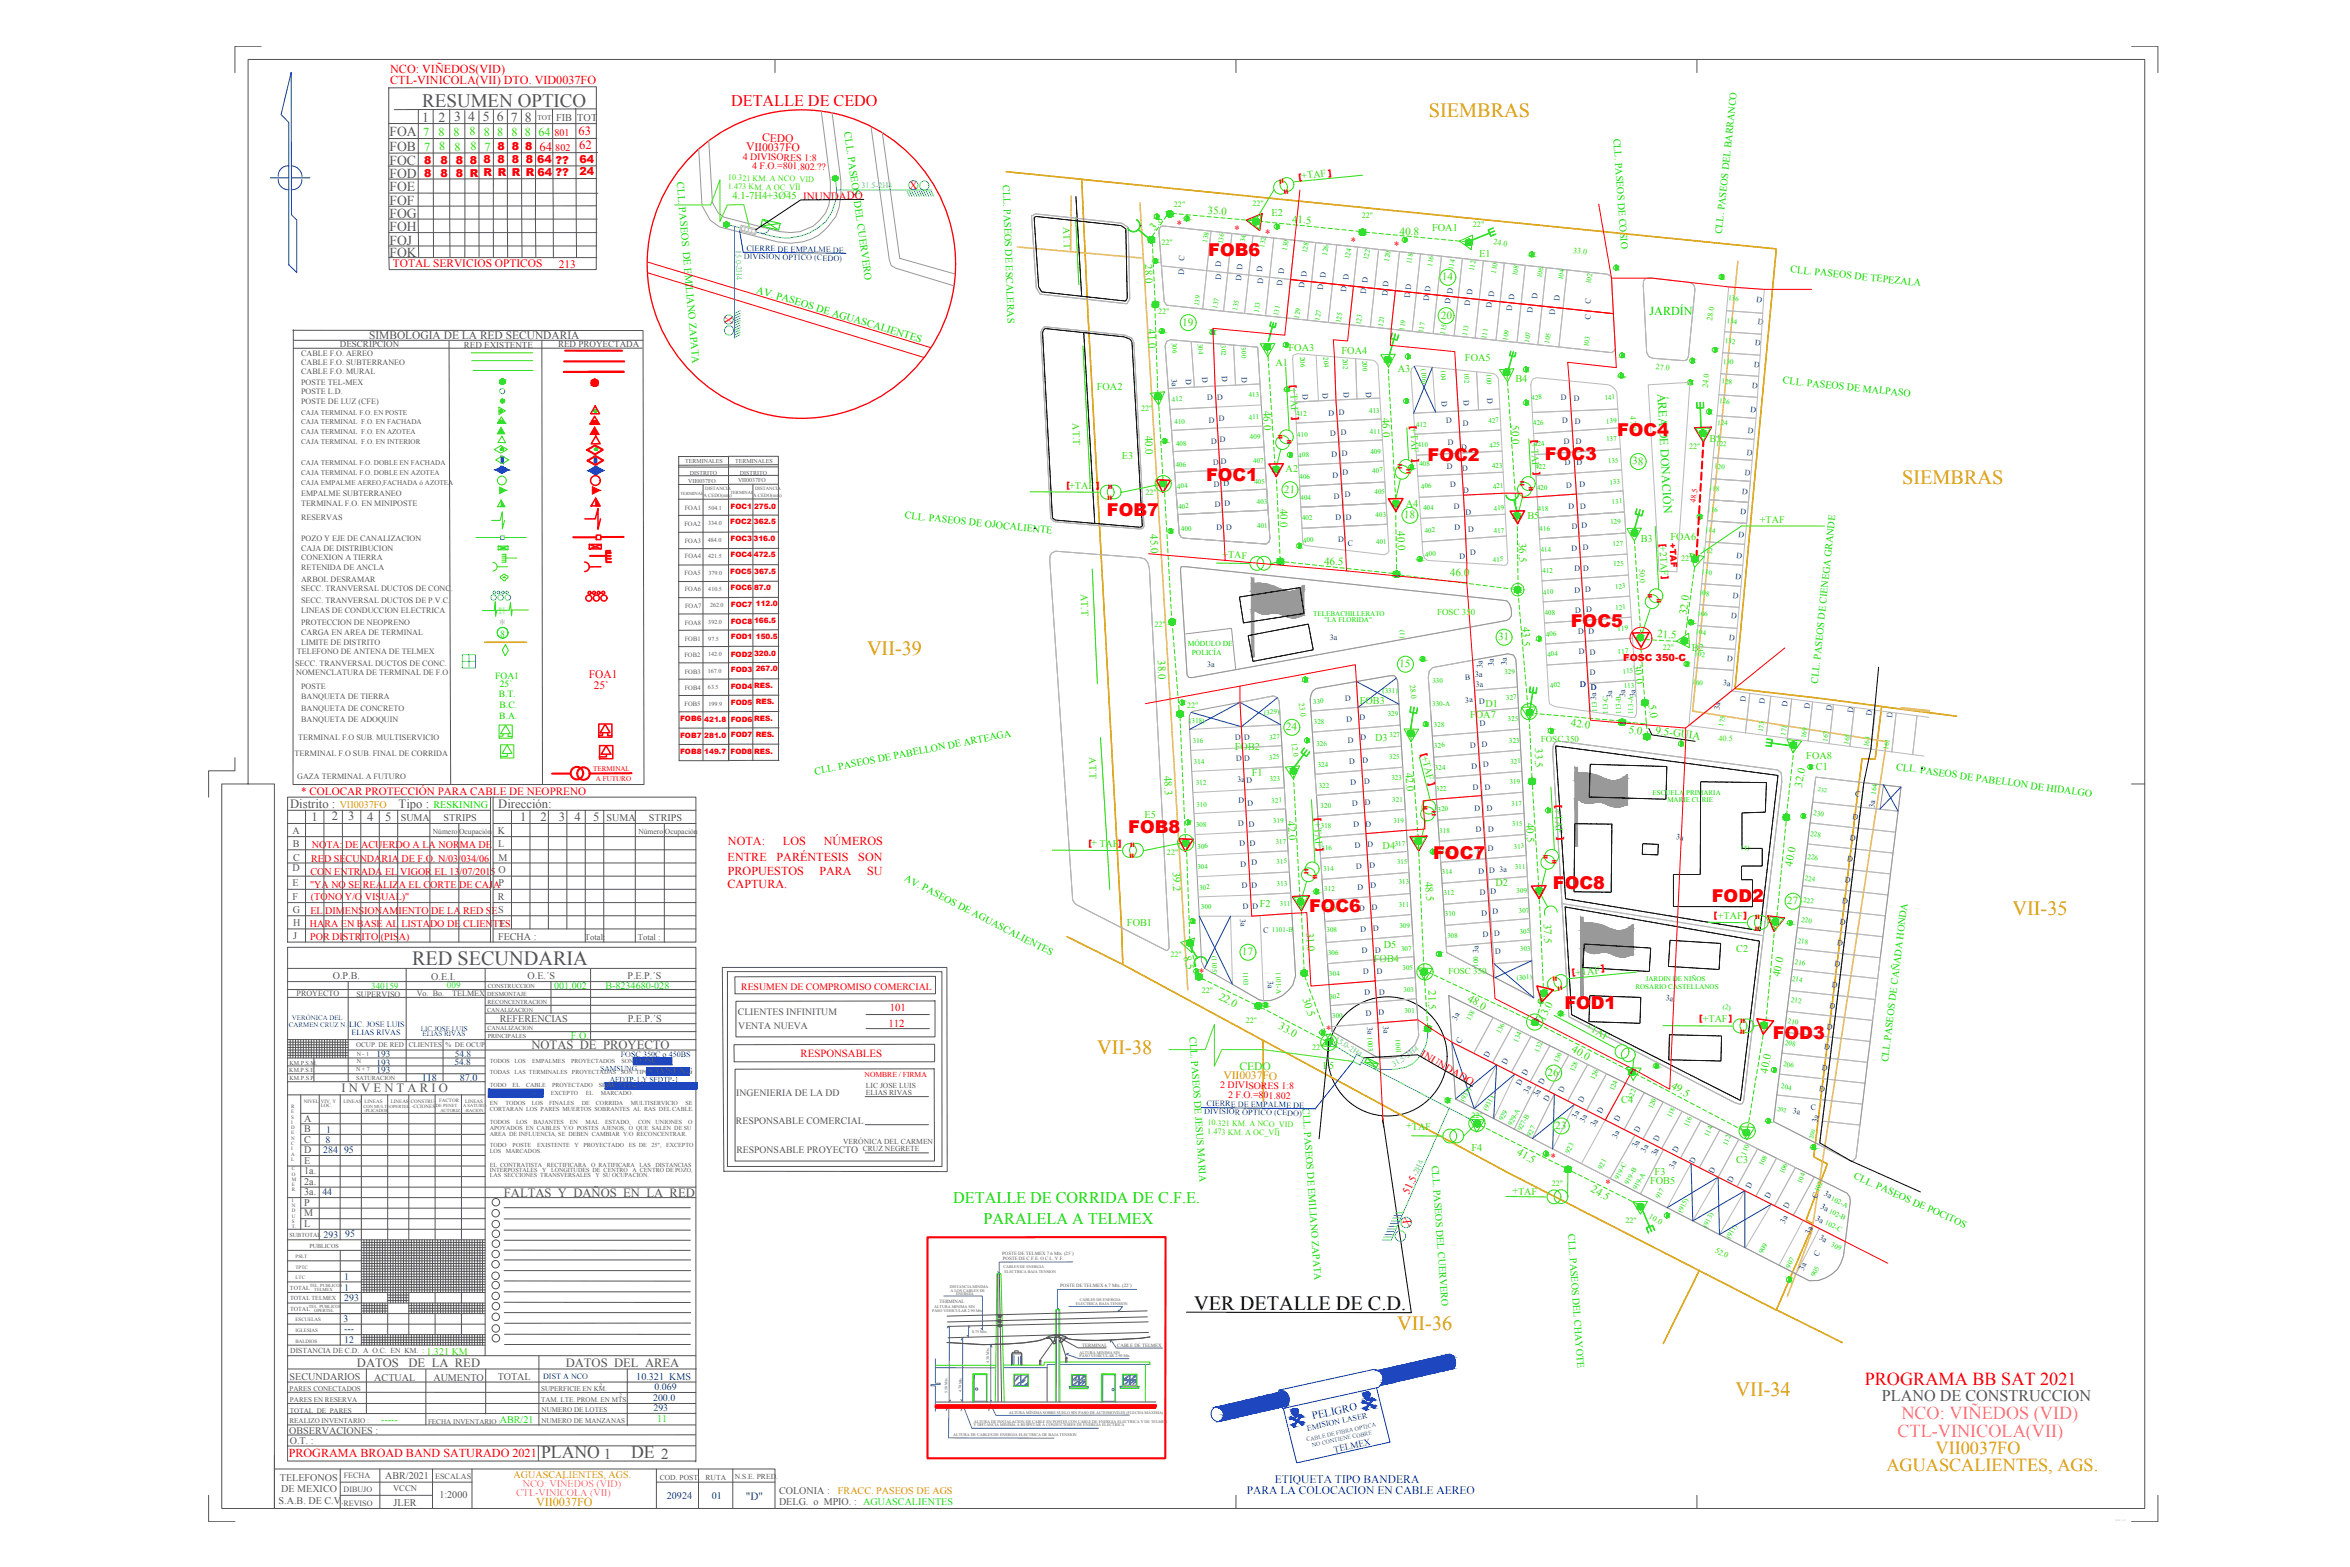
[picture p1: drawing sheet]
<svg xmlns="http://www.w3.org/2000/svg" width="914mm" height="610mm" viewBox="0 0 914 610" stroke-linecap="round" stroke-linejoin="round" font-family="sans-serif">
<defs><g id="words">
<g font-size="7.9" fill="#dda500">
<text x="556" y="45.5">SIEMBRAS</text>
<text x="740.2" y="188.4">SIEMBRAS</text>
<text x="337.4" y="254.8">VII-39</text>
<text x="783.1" y="356">VII-35</text>
<text x="426.9" y="410.2">VII-38</text>
<text x="543.7" y="517.4">VII-36</text>
<text x="675.4" y="543">VII-34</text>
</g>
<text font-size="7.9" fill="#545454" x="160.3" y="375.5">RED SECUNDARIA</text>
<text font-size="7.9" x="464.7" y="509.8">VER DETALLE DE C.D.</text>
<text font-size="7.4" fill="#545454" x="164.3" y="41.6">RESUMEN OPTICO</text>
<text font-size="7.1" fill="#f00" x="725.6" y="538.9">PROGRAMA BB SAT 2021</text>
<g font-size="7.1" fill="#f0f">
<text x="739.8" y="551.9">NCO: VIÑEDOS (VID)</text>
<text x="738.3" y="559">CTL-VINICOLA(VII)</text>
</g>
<g font-size="7.1" fill="#dda500">
<text x="753.2" y="565.5">VII0037FO</text>
<text x="734" y="572.1">AGUASCALIENTES, AGS.</text>
</g>
<g font-size="6.9" fill="#f00">
<text x="470.1" y="99.5">FOB6</text>
<text x="629.2" y="169.5">FOC4</text>
<text x="555.5" y="179.3">FOC2</text>
<text x="601.1" y="179">FOC3</text>
<text x="469.3" y="187.3">FOC1</text>
<text x="430.7" y="200.6">FOB7</text>
<text x="611.2" y="243.9">FOC5</text>
<text x="439" y="323.9">FOB8</text>
<text x="557.7" y="334">FOC7</text>
<text x="604.3" y="345.8">FOC8</text>
<text x="666.1" y="350.9">FOD2</text>
<text x="509.4" y="354.7">FOC6</text>
<text x="608.7" y="392.5">FOD1</text>
<text x="689.8" y="404.3">FOD3</text>
</g>
<g font-size="6.9" fill="#545454">
<text x="210.5" y="567.3">PLANO</text>
<text x="245.5" y="567.3">DE</text>
</g>
<text font-size="6.3" fill="#f00" x="284.5" y="41.2">DETALLE DE CEDO</text>
<g font-size="6.3" fill="#0d0">
<text x="370.9" y="468">DETALLE DE CORRIDA DE C.F.E.</text>
<text x="382.7" y="476.3">PARALELA A TELMEX</text>
</g>
<text font-size="6.3" fill="#545454" x="732.3" y="545.1">PLANO DE CONSTRUCCION</text>
<g font-size="5.9" fill="#545454">
<text x="235" y="567.5">1</text>
<text x="257.3" y="567.7">2</text>
</g>
<text font-size="5.6" fill="#bababa" x="194.1" y="244.9">*</text>
<g font-size="5.4" fill="#545454">
<text x="164.3" y="47.3">1</text>
<text x="170.6" y="47.4">2</text>
<text x="176.7" y="47.1">3</text>
<text x="182.2" y="47.1">4</text>
<text x="187.8" y="47.1">5</text>
<text x="193.3" y="47.2">6</text>
<text x="198.8" y="47.4">7</text>
<text x="204.2" y="47.4">8</text>
</g>
<g font-size="5.3" fill="#545454">
<text x="151.5" y="53">FOA</text>
<text x="151.5" y="58.7">FOB</text>
<text x="151.5" y="64.1">FOC</text>
<text x="151.5" y="69.1">FOD</text>
<text x="151.5" y="74.4">FOE</text>
<text x="151.5" y="79.6">FOF</text>
<text x="151.5" y="84.7">FOG</text>
<text x="151.5" y="90">FOH</text>
<text x="151.5" y="95.3">FOJ</text>
<text x="151.5" y="99.8">FOK</text>
</g>
<g font-size="4.9" fill="#f00">
<text x="225.1" y="52.4">63</text>
<text x="209.9" y="58.8">64</text>
<text x="225.4" y="58.1">62</text>
</g>
<g font-size="4.9" fill="#545454">
<text x="112.9" y="314.2">Distrito :</text>
<text x="155.1" y="314.3">Tipo :</text>
<text x="193.9" y="314.2">Dirección:</text>
<text x="121.2" y="319.2">1</text>
<text x="129.1" y="319.2">2</text>
<text x="135.5" y="319.2">3</text>
<text x="142.9" y="319.3">4</text>
<text x="149.9" y="319.4">5</text>
<text x="202.4" y="319.2">1</text>
<text x="210.3" y="319.3">2</text>
<text x="217.4" y="319.5">3</text>
<text x="223.5" y="319.2">4</text>
<text x="230.8" y="319.4">5</text>
<text x="206.8" y="407.9">NOTAS DE PROYECTO</text>
<text x="132.9" y="424.8">I N V E N T A R I O</text>
<text x="196.1" y="465.7">FALTAS Y DAÑOS EN LA RED</text>
<text x="138.9" y="531.6">DATOS</text>
<text x="159" y="531.6">DE LA RED</text>
<text x="220.1" y="531.9">DATOS DEL AREA</text>
</g>
<g font-size="4.7" fill="#f00">
<text x="151.8" y="28.4">NCO: VIÑEDOS(VID)</text>
<text x="151.8" y="32.9">CTL-VINICOLA(VII) DTO. VID0037FO</text>
<text x="283.3" y="328.6">NOTA:</text>
<text x="304.6" y="328.6">LOS</text>
<text x="320.5" y="328.6">NÚMEROS</text>
<text x="283.1" y="334.9">ENTRE</text>
<text x="302.1" y="334.9">PARÉNTESIS</text>
<text x="334" y="334.9">SON</text>
<text x="283.2" y="340.2">PROPUESTOS</text>
<text x="318.8" y="340.2">PARA</text>
<text x="337.4" y="340.2">SU</text>
<text x="283.1" y="345.6">CAPTURA.</text>
<text x="112.3" y="566.6">PROGRAMA BROAD BAND SATURADO 2021</text>
</g>
<g font-size="4.7" fill="#37dd00">
<text x="164.7" y="52.9">7</text>
<text x="170.6" y="52.7">8</text>
<text x="176.5" y="52.9">8</text>
<text x="182.7" y="52.5">8</text>
<text x="188.2" y="52.8">8</text>
<text x="193.5" y="52.9">8</text>
<text x="199.1" y="52.8">8</text>
<text x="204.3" y="53">8</text>
<text x="209.6" y="53">64</text>
<text x="165" y="58.7">7</text>
<text x="170.9" y="58.5">8</text>
<text x="176.8" y="58.6">8</text>
<text x="183" y="58.3">8</text>
<text x="188.6" y="58.6">7</text>
</g>
<g font-size="4.7" fill="#0d0">
<text x="641.9" y="122.4">JARDÍN</text>
<text x="645" y="153.1" transform="rotate(87 645 153.1)">ÁREA DE DONACIÓN</text>
</g>
<text font-size="4.7" fill="#dda500" x="208.6" y="585.9">VII0037FO</text>
<g font-size="4.5" fill="#f00">
<text x="290.3" y="58.5" transform="rotate(1 290.3 58.5)">VII0037FO</text>
<text x="296.6" y="55" transform="rotate(1 296.6 55)">CEDO</text>
<text x="229.1" y="263.6">FOA1</text>
<text x="231.1" y="268.2">25`</text>
</g>
<text font-size="4.5" fill="#545454" x="143.6" y="132.1">SIMBOLOGIA DE LA RED SECUNDARIA</text>
<text font-size="4.5" fill="#dda500" x="476.1" y="419.6" transform="rotate(1 476.1 419.6)">VII0037FO</text>
<text font-size="4.5" fill="#37dd00" x="482.3" y="416.1" transform="rotate(1 482.3 416.1)">CEDO</text>
<g font-size="4.5" fill="#003fff">
<text x="485.1" y="581">PARA LA COLOCACION EN CABLE AEREO</text>
<text x="496.1" y="576.8">ETIQUETA TIPO BANDERA</text>
</g>
<g font-size="4.4" fill="#f00">
<text x="152.9" y="104">TOTAL SERVICIOS OPTICOS</text>
<text x="217.5" y="104.1">213</text>
</g>
<g font-size="4.3" fill="#f00">
<text x="193.6" y="58.3">8</text>
<text x="199.2" y="58.3">8</text>
<text x="204.4" y="58.4">8</text>
<text x="165" y="63.8">8</text>
<text x="171.4" y="63.8">8</text>
<text x="177.3" y="63.8">8</text>
<text x="182.8" y="63.8">8</text>
<text x="188.1" y="63.5">8</text>
<text x="193.6" y="63.5">8</text>
<text x="199.1" y="63.5">8</text>
<text x="204.6" y="63.5">8</text>
<text x="209.1" y="63.6">64 ??</text>
<text x="225.4" y="63.3">64</text>
<text x="165" y="68.7">8</text>
<text x="171.4" y="68.7">8</text>
<text x="177.3" y="68.7">8</text>
<text x="182.8" y="68.7">R</text>
<text x="188.2" y="68.4">R</text>
<text x="193.6" y="68.4">R</text>
<text x="199.2" y="68.4">R R 64 ??</text>
<text x="225.5" y="68.2">24</text>
<text x="353.8" y="73.4">X</text>
<text x="457.7" y="88.8" transform="rotate(1 457.7 88.8)">*</text>
<text x="480.2" y="90.6" transform="rotate(2 480.2 90.6)">*</text>
<text x="492.1" y="92.1" transform="rotate(2 492.1 92.1)">*</text>
<text x="525.5" y="95.1" transform="rotate(2 525.5 95.1)">*</text>
<text x="542.4" y="97" transform="rotate(1 542.4 97)">*</text>
<text x="285" y="126" transform="rotate(-90 285 126)">X</text>
<text x="117.2" y="309.2">* COLOCAR PROTECCIÓN PARA CABLE DE NEOPRENO</text>
<text x="466.4" y="379.6" transform="rotate(1 466.4 379.6)">*</text>
<text x="515.8" y="402" transform="rotate(2 515.8 402)">*</text>
<text x="552.5" y="410.8" transform="rotate(30 552.5 410.8)">INUNDADO</text>
<text x="603.3" y="451.7" transform="rotate(1 603.3 451.7)">*</text>
<text x="624.6" y="461.8" transform="rotate(2 624.6 461.8)">*</text>
<text x="548.2" y="465" transform="rotate(-65 548.2 465)">51.5</text>
<text x="548.2" y="477.2" transform="rotate(-64 548.2 477.2)">X</text>
</g>
<g font-size="4.3" fill="#37dd00">
<text x="469.8" y="83.3" transform="rotate(2 469.8 83.3)">35.0</text>
<text x="449.1" y="89.7" transform="rotate(-47 449.1 89.7)">3.8</text>
<text x="502.8" y="86.8" transform="rotate(2 502.8 86.8)">41.5</text>
<text x="544.5" y="91.3" transform="rotate(2 544.5 91.3)">40.8</text>
<text x="445.4" y="102.8" transform="rotate(88 445.4 102.8)">28.0</text>
<text x="561" y="109" transform="rotate(2 561 109)">14</text>
<text x="560.7" y="124.2" transform="rotate(2 560.7 124.2)">20</text>
<text x="446.7" y="128.1" transform="rotate(88 446.7 128.1)">41.0</text>
<text x="460" y="126.7" transform="rotate(2 460 126.7)">19</text>
<text x="491.6" y="159.8" transform="rotate(89 491.6 159.8)">46.0</text>
<text x="537.9" y="162.5" transform="rotate(89 537.9 162.5)">46.0</text>
<text x="588.2" y="165.3" transform="rotate(89 588.2 165.3)">50.0</text>
<text x="445.5" y="169.4" transform="rotate(88 445.5 169.4)">40.0</text>
<text x="635.1" y="180.7" transform="rotate(2 635.1 180.7)">38</text>
<text x="499.6" y="191.6" transform="rotate(2 499.6 191.6)">21</text>
<text x="498.1" y="197.8" transform="rotate(89 498.1 197.8)">40.0</text>
<text x="546.3" y="201.6" transform="rotate(2 546.3 201.6)">18</text>
<text x="447.6" y="207.7" transform="rotate(88 447.6 207.7)">45.0</text>
<text x="543.8" y="206.6" transform="rotate(89 543.8 206.6)">40.0</text>
<text x="591" y="211.2" transform="rotate(89 591 211.2)">36.5</text>
<text x="515.2" y="219.7" transform="rotate(2 515.2 219.7)">46.5</text>
<text x="564.1" y="224.1" transform="rotate(2 564.1 224.1)">46.0</text>
<text x="656.2" y="239.3" transform="rotate(-81 656.2 239.3)">32.0</text>
<text x="592.4" y="243.8" transform="rotate(89 592.4 243.8)">43.5</text>
<text x="582.9" y="249.1" transform="rotate(2 582.9 249.1)">31</text>
<text x="644.8" y="247.9" transform="rotate(4 644.8 247.9)">21.5</text>
<text x="450.5" y="256.8" transform="rotate(88 450.5 256.8)">38.0</text>
<text x="544.5" y="259.5" transform="rotate(2 544.5 259.5)">15</text>
<text x="635.6" y="258.7" transform="rotate(82 635.6 258.7)">30.0</text>
<text x="641.5" y="274.3" transform="rotate(82 641.5 274.3)">5.0</text>
<text x="500.3" y="284.1" transform="rotate(2 500.3 284.1)">24</text>
<text x="611.1" y="282.5" transform="rotate(7 611.1 282.5)">42.0</text>
<text x="633.6" y="285.3" transform="rotate(7 633.6 285.3)">5.0</text>
<text x="644.1" y="285.6" transform="rotate(7 644.1 285.6)">9.5-GUIA</text>
<text x="597.3" y="291.2" transform="rotate(89 597.3 291.2)">33.5</text>
<text x="453" y="301.9" transform="rotate(88 453 301.9)">48.3</text>
<text x="546.9" y="300.5" transform="rotate(86 546.9 300.5)">42.0</text>
<text x="701.1" y="306.5" transform="rotate(-79 701.1 306.5)">32.0</text>
<text x="501" y="319.5" transform="rotate(86 501 319.5)">42.0</text>
<text x="594" y="320.1" transform="rotate(89 594 320.1)">40.5</text>
<text x="456.4" y="339.2" transform="rotate(88 456.4 339.2)">39.2</text>
<text x="697.3" y="337.2" transform="rotate(-79 697.3 337.2)">40.0</text>
<text x="554.5" y="343" transform="rotate(86 554.5 343)">48.5</text>
<text x="695.3" y="351.8" transform="rotate(2 695.3 351.8)">27</text>
<text x="600.8" y="359.3" transform="rotate(89 600.8 359.3)">37.5</text>
<text x="508.2" y="362.8" transform="rotate(86 508.2 362.8)">31.0</text>
<text x="483.2" y="371.6" transform="rotate(2 483.2 371.6)">17</text>
<text x="460.6" y="372.4" transform="rotate(75 460.6 372.4)">8.5</text>
<text x="692.5" y="380.1" transform="rotate(-79 692.5 380.1)">40.0</text>
<text x="473.9" y="388.5" transform="rotate(30 473.9 388.5)">22.0</text>
<text x="506.9" y="388.7" transform="rotate(73 506.9 388.7)">30.5</text>
<text x="555.8" y="385.2" transform="rotate(89 555.8 385.2)">21.5</text>
<text x="570.8" y="389.3" transform="rotate(30 570.8 389.3)">48.0</text>
<text x="497.3" y="399.9" transform="rotate(30 497.3 399.9)">33.0</text>
<text x="601.1" y="397.4" transform="rotate(-65 601.1 397.4)">13.0</text>
<text x="611.3" y="408.9" transform="rotate(30 611.3 408.9)">40.0</text>
<text x="602.2" y="418.6" transform="rotate(2 602.2 418.6)">26</text>
<text x="687.7" y="417.7" transform="rotate(-79 687.7 417.7)">40.0</text>
<text x="650" y="423.1" transform="rotate(30 650 423.1)">49.5</text>
<text x="605.2" y="439.1" transform="rotate(2 605.2 439.1)">23</text>
<text x="590" y="448.9" transform="rotate(30 590 448.9)">41.5</text>
<text x="618.8" y="463.5" transform="rotate(30 618.8 463.5)">24.5</text>
</g>
<text font-size="4.3" fill="#004a95" x="290.2" y="583.5">&quot;D&quot;</text>
<g font-size="4.2" fill="#f00">
<text x="346.2" y="393.5">101</text>
<text x="345.7" y="399.6">112</text>
<text x="311.5" y="411.4">RESPONSABLES</text>
</g>
<text font-size="4.2" fill="#003fff" x="510.9" y="552.2" transform="rotate(-12 510.9 552.2)">PELIGRO</text>
<g font-size="4.1" fill="#0d0">
<text x="328.5" y="51.5" transform="rotate(82 328.5 51.5)">CLL. PASEOS DEL CUERVERO</text>
<text x="263.3" y="70.9" transform="rotate(85 263.3 70.9)">CLL. PASEOS DE EMILIANO ZAPATA</text>
<text x="294.1" y="113.8" transform="rotate(17 294.1 113.8)">AV. PASEOS DE AGUASCALIENTES</text>
</g>
<text font-size="4.1" fill="#37dd00" x="285" y="77.2">4.1-7H4+3Ø45 INUNDADO</text>
<text font-size="4" fill="#545454" x="216.4" y="47">FIB TOT</text>
<g font-size="4" fill="#37dd00">
<text x="494.8" y="84.2">E2</text>
<text x="557.2" y="90">FOA1</text>
<text x="575.5" y="100">E1</text>
<text x="501.4" y="136.4">FOA3</text>
<text x="522" y="137.6">FOA4</text>
<text x="496.2" y="142.3">A1</text>
<text x="570" y="140.6">FOA5</text>
<text x="543.9" y="144.8">A3</text>
<text x="589.7" y="148.6">B4</text>
<text x="426.8" y="151.7">FOA2</text>
<text x="665.2" y="171.9">B1</text>
<text x="436.6" y="178.7">E3</text>
<text x="500.2" y="183.6">A2</text>
<text x="547" y="197.2">A4</text>
<text x="594.3" y="202">B5</text>
<text x="638.4" y="210.9">B3</text>
<text x="650" y="210.1">FOA6</text>
<text x="658.3" y="253.1">B2</text>
<text x="529.1" y="273.8">FOB3</text>
<text x="578" y="275.2">D1</text>
<text x="572" y="279.4">FOA7</text>
<text x="480.5" y="291.9">FOB2</text>
<text x="535.1" y="288.2">D3</text>
<text x="702.8" y="295.1">FOA8</text>
<text x="706.6" y="299.6">C1</text>
<text x="487.1" y="302">F1</text>
<text x="445.3" y="318.4">E5</text>
<text x="538" y="330.3">D4</text>
<text x="581.9" y="344.8">D2</text>
<text x="490.2" y="352.7">F2</text>
<text x="438.5" y="360.4">FOB1</text>
<text x="538.5" y="368.7">D5</text>
<text x="675.6" y="370.3">C2</text>
<text x="534.6" y="374.4">FOB4</text>
<text x="514.9" y="416">F5</text>
<text x="630.9" y="428.9">C4</text>
<text x="572.6" y="447.6">F4</text>
<text x="675.6" y="452.3">C3</text>
<text x="642.1" y="460.7">FOB5</text>
<text x="643.8" y="456.9">F3</text>
</g>
<g font-size="3.9" fill="#f00">
<text x="215.7" y="52.8">801</text>
<text x="216.1" y="58.6">802</text>
<text x="121.3" y="329.8">NOTA: DE ACUERDO A LA NORMA DE</text>
<text x="121" y="335.2">RED SECUNDARIA DE F.O. N/03/034/06</text>
<text x="120.8" y="340.4">CON ENTRADA EL VIGOR EL 13/07/2015</text>
<text x="120.7" y="345.4">&quot;YA NO SE REALIZA EL CORTE DE CAJAP</text>
<text x="121" y="350.2">(TONO Y/O VISUAL)&quot;</text>
<text x="120.8" y="355.5">EL DIMENSIONAMIENTO DE LA RED SES</text>
<text x="120.5" y="360.5">HARA EN BASE AL LISTADO DE CLIENTES</text>
<text x="120.7" y="365.6">POR DISTRITO (PISA)</text>
</g>
<g font-size="3.9" fill="#0d0">
<text x="627.8" y="53.9" transform="rotate(86 627.8 53.9)">CLL. PASEOS DE COSIO</text>
<text x="390.2" y="72" transform="rotate(88 390.2 72)">CLL. PASEOS DE ESCALERAS</text>
<text x="670" y="91.2" transform="rotate(-84 670 91.2)">CLL. PASEOS DEL BARRANCO</text>
<text x="696.6" y="105.9" transform="rotate(6 696.6 105.9)">CLL. PASEOS DE TEPEZALA</text>
<text x="693.6" y="149.2" transform="rotate(6 693.6 149.2)">CLL. PASEOS DE MALPASO</text>
<text x="352" y="201.6" transform="rotate(6 352 201.6)">CLL. PASEOS DE OJOCALIENTE</text>
<text x="707.4" y="266" transform="rotate(-84 707.4 266)">CLL. PASEOS DE CIENEGA GRANDE</text>
<text x="737.7" y="299.4" transform="rotate(8 737.7 299.4)">CLL. PASEOS DE PABELLON DE HIDALGO</text>
<text x="317.2" y="301.3" transform="rotate(-11 317.2 301.3)">CLL. PASEOS DE PABELLON DE ARTEAGA</text>
<text x="168.7" y="314.4">RESKINING</text>
<text x="351.6" y="342.5" transform="rotate(27 351.6 342.5)">AV. PASEOS DE AGUASCALIENTES</text>
<text x="462.9" y="403.4" transform="rotate(86 462.9 403.4)">CLL. PASEOS DE JESUS MARIA</text>
<text x="734.7" y="413.3" transform="rotate(-83 734.7 413.3)">CLL.PASEOS DE CAÑADA HONDA</text>
<text x="506.8" y="431.1" transform="rotate(86 506.8 431.1)">CLL. PASEOS DE EMILIANO ZAPATA</text>
<text x="557.1" y="453.5" transform="rotate(86 557.1 453.5)">CLL. PASEOS DEL CUERVERO</text>
<text x="721.1" y="458.4" transform="rotate(24 721.1 458.4)">CLL. PASEOS DE POCITOS</text>
<text x="610.1" y="480" transform="rotate(86 610.1 480)">CLL. PASEOS DEL CHAYOTE</text>
</g>
<g font-size="3.9" fill="#37dd00">
<text x="506.6" y="69.7" transform="rotate(-7 506.6 69.7)">+TAF</text>
<text x="413.7" y="88.3" transform="rotate(88 413.7 88.3)">AT.T</text>
<text x="502" y="151" transform="rotate(86 502 151)">+TAF</text>
<text x="417.3" y="164.7" transform="rotate(88 417.3 164.7)">AT.T</text>
<text x="548.8" y="166.5" transform="rotate(86 548.8 166.5)">+TAF</text>
<text x="595.7" y="172.4" transform="rotate(86 595.7 172.4)">+TAF</text>
<text x="416.1" y="190.1" transform="rotate(1 416.1 190.1)">+TAF</text>
<text x="684.8" y="203.5">+TAF</text>
<text x="645.7" y="212.4" transform="rotate(86 645.7 212.4)">+2TAF</text>
<text x="475.6" y="217.2" transform="rotate(1 475.6 217.2)">+TAF</text>
<text x="420.6" y="231" transform="rotate(88 420.6 231)">AT.T</text>
<text x="423.8" y="294.6" transform="rotate(88 423.8 294.6)">AT.T</text>
<text x="553.1" y="294.4" transform="rotate(75 553.1 294.4)">+TAF</text>
<text x="604.9" y="314.7" transform="rotate(86 604.9 314.7)">+TAF</text>
<text x="511.3" y="319.9" transform="rotate(86 511.3 319.9)">+TAF</text>
<text x="424.6" y="329.3" transform="rotate(1 424.6 329.3)">+ TAF</text>
<text x="668.5" y="357.3">+TAF</text>
<text x="613.2" y="379.7" transform="rotate(-7 613.2 379.7)">+TAF</text>
<text x="616.8" y="400.1" transform="rotate(29 616.8 400.1)">+TAF</text>
<text x="662.6" y="397.5" transform="rotate(1 662.6 397.5)">+TAF</text>
<text x="547.1" y="439.4" transform="rotate(1 547.1 439.4)">+TAF</text>
<text x="588.5" y="464.7" transform="rotate(1 588.5 464.7)">+TAF</text>
</g>
<g font-size="3.9" fill="#dda500">
<text x="132.2" y="314.3">VII0037FO</text>
<text x="199.9" y="574.8">AGUASCALIENTES, AGS.</text>
</g>
<g font-size="3.9" fill="#545454">
<text x="155.9" y="319.3">SUMA</text>
<text x="172.6" y="319.4">STRIPS</text>
<text x="236" y="319.3">SUMA</text>
<text x="252.5" y="319.2">STRIPS</text>
<text x="113.8" y="324.6">A</text>
<text x="113.9" y="329.4">B</text>
<text x="193.7" y="324.5">K</text>
<text x="193.8" y="329.4">L</text>
<text x="114" y="334.8">C</text>
<text x="193.9" y="334.8">M</text>
<text x="113.8" y="339">D</text>
<text x="193.9" y="339.7">O</text>
<text x="113.8" y="344.8">E</text>
<text x="113.8" y="349.9">F</text>
<text x="193.7" y="350">R</text>
<text x="114" y="355.4">G</text>
<text x="114" y="365.5">J</text>
<text x="114.1" y="360.3">H</text>
<text x="193.8" y="365.6">FECHA :</text>
<text x="194.1" y="360.4">T</text>
<text x="129.5" y="381">O.P.B.</text>
<text x="167.8" y="381.1">O.E.I.</text>
<text x="205.3" y="380.8">O.E.´S</text>
<text x="244.2" y="380.8">P.E.P.´S</text>
<text x="194.5" y="397.7">REFERENCIAS</text>
<text x="244.2" y="397.7">P.E.P.´S</text>
<text x="118.3" y="436.3">A</text>
<text x="118.3" y="440.4">B</text>
<text x="118.3" y="444.5">C</text>
<text x="118.3" y="448.6">D</text>
<text x="118.3" y="452.7">E</text>
<text x="118.3" y="456.8">1a.</text>
<text x="118.3" y="460.9">2a.</text>
<text x="118.3" y="465">3a.</text>
<text x="118.3" y="469.1">P</text>
<text x="118.3" y="473.2">M</text>
<text x="118.3" y="477.3">L</text>
<text x="112.7" y="536.9">SECUNDARIOS</text>
<text x="145.6" y="537.1">ACTUAL</text>
<text x="168.6" y="537.1">AUMENTO</text>
<text x="193.6" y="537">TOTAL</text>
<text x="112.5" y="557.7">OBSERVACIONES :</text>
<text x="112.7" y="561.9">O.T. :</text>
<text x="149.9" y="575.5">ABR/2021</text>
<text x="108.9" y="576.2">TELEFONOS</text>
<text x="109.4" y="580.5">DE MEXICO</text>
<text x="303.1" y="581.3">COLONIA :</text>
<text x="108.4" y="585.2">S.A.B. DE C.V.</text>
<text x="153.2" y="585.8">JLER</text>
<text x="171" y="582.7">1:2000</text>
<text x="303.1" y="585.5">DELG. o MPIO. : AGUASCALIENTES</text>
</g>
<g font-size="3.9" fill="#00dd37">
<text x="215.6" y="384.6">001,002</text>
<text x="235.6" y="384.7">B-8234680-028</text>
<text x="222.1" y="404.3">F.O.</text>
<text x="148.3" y="553.6">-----</text>
<text x="194.5" y="553.6">ABR/21</text>
<text x="255.7" y="553.2">11</text>
</g>
<g font-size="3.9" fill="#004a95">
<text x="164.1" y="420.7">118</text>
<text x="178.9" y="420.7">87.0</text>
<text x="247.6" y="536.9">10.321 KMS</text>
<text x="259.5" y="583">20924</text>
<text x="276.9" y="583.1">01</text>
</g>
<text font-size="3.9" fill="#5cb800" x="165.9" y="527">1.321 KM</text>
<g font-size="3.9" fill="#f0f">
<text x="203.5" y="578.4">NCO: VIÑEDOS (VID)</text>
<text x="200.8" y="582.1">CTL-VINICOLA (VII)</text>
</g>
<text font-size="3.9" fill="#ff7f00" x="326.1" y="581.2">FRACC. PASEOS DE AGS</text>
<g font-size="3.8" fill="#f00">
<text x="289" y="62.2" transform="rotate(1 289 62.2)">4 DIVISORES 1:8</text>
<text x="292.7" y="65.6" transform="rotate(1 292.7 65.6)">4 F.O.=801.802.??</text>
<text x="631.6" y="257.2">FOSC 350-C</text>
<text x="288.4" y="385">RESUMEN DE COMPROMISO COMERCIAL</text>
<text x="474.8" y="423.3" transform="rotate(1 474.8 423.3)">2 DIVISORES 1:8</text>
<text x="477.9" y="427.1" transform="rotate(1 477.9 427.1)">2 F.O.=801.802</text>
</g>
<g font-size="3.8" fill="#545454">
<text x="287.1" y="394.7">CLIENTES INFINITUM</text>
<text x="287.3" y="400.1">VENTA NUEVA</text>
<text x="286.5" y="426.5">INGENIERIA DE LA DD</text>
<text x="286.4" y="437.4">RESPONSABLE COMERCIAL</text>
<text x="286.5" y="448.5">RESPONSABLE PROYECTO</text>
</g>
<g font-size="3.8" fill="#004a95">
<text x="127" y="440.7">1</text>
<text x="125.7" y="448.6">284</text>
<text x="126.7" y="444.5">8</text>
<text x="133.9" y="448.5">95</text>
<text x="125.4" y="465">44</text>
<text x="125.9" y="481.5">293</text>
<text x="134.3" y="481.3">95</text>
<text x="134" y="498">1</text>
<text x="134" y="502.3">1</text>
<text x="134" y="506.2">293</text>
<text x="133.7" y="514.2">3</text>
<text x="134" y="518.3">---</text>
<text x="134" y="522.6">12</text>
<text x="254.1" y="545">200.0</text>
<text x="254.7" y="540.8">0.069</text>
<text x="254.3" y="549.1">293</text>
</g>
<text font-size="3.7" fill="#00dd37" x="194.7" y="247.7" transform="rotate(1 194.7 247.7)">8</text>
<g font-size="3.7" fill="#0d0">
<text x="192.7" y="264">FOA1</text>
<text x="194.5" y="267.4">25`</text>
<text x="194.1" y="271.2">B.T.</text>
<text x="194.4" y="275.3">B.C.</text>
<text x="194.3" y="279.6">B.A.</text>
</g>
<g font-size="3.6" fill="#004a95">
<text x="146.5" y="411.2">193</text>
<text x="176.9" y="411.2">54.8</text>
<text x="146.5" y="417.4">193</text>
<text x="146.5" y="414.6">193</text>
<text x="176.9" y="414.2">54.8</text>
</g>
<text font-size="3.6" fill="#003fff" x="519.3" y="565.1" transform="rotate(-12 519.3 565.1)">TELMEX</text>
<g font-size="3.5" fill="#545454">
<text x="132.2" y="135.2">DESCRIPCION</text>
<text x="180.5" y="135.3">RED EXISTENTE</text>
<text x="217.1" y="135.1">RED PROYECTADA</text>
<text x="247" y="413.7">FOSC</text>
<text x="252.2" y="417.8">SAMSUNG</text>
<text x="202" y="425.8">( 0.4 )</text>
</g>
<g font-size="3.5" fill="#37dd00">
<text x="559.2" y="239.2">FOSC 350</text>
<text x="599.5" y="288.6">FOSC 350</text>
<text x="563.6" y="378.9">FOSC 350</text>
</g>
<g font-size="3.5" fill="#00dd37">
<text x="144.4" y="384.9">340159</text>
<text x="173.9" y="384.5">009</text>
</g>
<g font-size="3.4" fill="#f00">
<text x="505.4" y="69.9" transform="rotate(-7 505.4 69.9)">[</text>
<text x="516.9" y="68.5" transform="rotate(-7 516.9 68.5)">]</text>
<text x="502.2" y="149.7" transform="rotate(86 502.2 149.7)">[</text>
<text x="503.1" y="162.3" transform="rotate(86 503.1 162.3)">]</text>
<text x="548.9" y="165.9" transform="rotate(86 548.9 165.9)">[</text>
<text x="596.1" y="171.1" transform="rotate(86 596.1 171.1)">[</text>
<text x="549.7" y="178.5" transform="rotate(86 549.7 178.5)">]</text>
<text x="596.9" y="183.8" transform="rotate(86 596.9 183.8)">]</text>
<text x="414.9" y="189.7">[</text>
<text x="426.5" y="189.7">]</text>
<text x="646" y="211.6" transform="rotate(86 646 211.6)">[</text>
<text x="649.6" y="211.3" transform="rotate(86 649.6 211.3)">+TAF</text>
<text x="646.9" y="224.2" transform="rotate(86 646.9 224.2)">]</text>
<text x="553" y="293.3" transform="rotate(75 553 293.3)">[</text>
<text x="556" y="304.5" transform="rotate(75 556 304.5)">]</text>
<text x="605.3" y="313.1" transform="rotate(86 605.3 313.1)">[</text>
<text x="511.7" y="318.4" transform="rotate(86 511.7 318.4)">[</text>
<text x="423.6" y="329.1">[</text>
<text x="435.1" y="329.1">]</text>
<text x="512.5" y="329.9" transform="rotate(86 512.5 329.9)">]</text>
<text x="606.2" y="325.7" transform="rotate(86 606.2 325.7)">]</text>
<text x="666.8" y="357.2">[</text>
<text x="678.4" y="357.2">]</text>
<text x="623.2" y="377.7" transform="rotate(-7 623.2 377.7)">]</text>
<text x="611.7" y="379.1" transform="rotate(-7 611.7 379.1)">[</text>
<text x="661.1" y="397.4">[</text>
<text x="672.7" y="397.4">]</text>
</g>
<g font-size="3.3" fill="#545454">
<text x="227.6" y="365.5">Total:</text>
<text x="248.2" y="365.5">Total :</text>
<text x="153" y="579.9">VCCN</text>
</g>
<g font-size="3.2" fill="#5cb800">
<text x="283.3" y="70.1" transform="rotate(1 283.3 70.1)">10.321 KM. A NCO_VID</text>
<text x="283.2" y="73.5" transform="rotate(1 283.2 73.5)">1.473 KM. A OC_VII</text>
<text x="469.8" y="437.8" transform="rotate(1 469.8 437.8)">10.321 KM. A NCO_VID</text>
<text x="469.7" y="441.3" transform="rotate(1 469.7 441.3)">1.473 KM. A OC_VII</text>
</g>
<g font-size="3.2" fill="#003fff">
<text x="289.4" y="100.8" transform="rotate(1 289.4 100.8)">DIVISION ÓPTICO (CEDO)</text>
<text x="290.4" y="97.6" transform="rotate(1 290.4 97.6)">CIERRE DE EMPALME DE</text>
<text x="469.5" y="430.3" transform="rotate(1 469.5 430.3)">CIERRE DE EMPALME DE</text>
<text x="468.6" y="433.4" transform="rotate(1 468.6 433.4)">DIVISIOR ÓPTICO (CEDO)</text>
<text x="508.8" y="556.5" transform="rotate(-12 508.8 556.5)">EMISION LASER</text>
</g>
<g font-size="3.2" fill="#545454">
<text x="117.2" y="138.5">CABLE F.O. AEREO</text>
<text x="117.2" y="142">CABLE F.O. SUBTERRANEO</text>
<text x="117.2" y="145.7">CABLE F.O. MURAL</text>
<text x="117.2" y="149.6">POSTE TEL-MEX</text>
<text x="117.2" y="153.2">POSTE L.D.</text>
<text x="117.2" y="157.3">POSTE DE LUZ (CFE)</text>
<text x="117.2" y="192.8">EMPALME SUBTERRANEO</text>
<text x="117.2" y="196.7">TERMINAL F.O. EN MINIPOSTE</text>
<text x="117.2" y="202.2">RESERVAS</text>
<text x="117.2" y="210.5">POZO Y EJE DE CANALIZACION</text>
<text x="117.2" y="214.3">CAJA DE DISTRIBUCION</text>
<text x="117.2" y="217.9">CONEXION A TIERRA</text>
<text x="117.2" y="221.8">RETENIDA DE ANCLA</text>
<text x="117.2" y="226.3">ARBOL DESRAMAR</text>
<text x="117.2" y="229.9">SECC. TRANVERSAL DUCTOS DE CONC.</text>
<text x="117.2" y="234.4">SECC. TRANVERSAL DUCTOS DE P.V.C.</text>
<text x="117.2" y="238.5">LINEAS DE CONDUCCION ELECTRICA</text>
<text x="117.2" y="243">PROTECCION DE NEOPRENO</text>
<text x="117.2" y="247.2">CARGA EN AREA DE TERMINAL</text>
<text x="117.2" y="251.1">LIMITE DE DISTRITO</text>
<text x="115.5" y="254.6">TELEFONO DE ANTENA DE TELMEX</text>
<text x="114.8" y="259">SECC. TRANVERSAL DUCTOS DE CONC.</text>
<text x="115.3" y="262.6">NOMENCLATURA DE TERMINAL DE F.O</text>
<text x="117.2" y="267.9">POSTE</text>
<text x="117.2" y="272">BANQUETA DE TIERRA</text>
<text x="117.2" y="276.6">BANQUETA DE CONCRETO</text>
<text x="117.2" y="280.7">BANQUETA DE ADOQUIN</text>
<text x="116" y="287.8">TERMINAL F.O SUB. MULTISERVICIO</text>
<text x="114.7" y="294.1">TERMINAL F.O SUB. FINAL DE CORRIDA</text>
<text x="115.7" y="303.1">GAZA TERMINAL A FUTURO</text>
</g>
<g font-size="3.1" fill="#0dd">
<text x="335.2" y="73.2">31.5-2H4</text>
<text x="286.3" y="97.1" transform="rotate(89 286.3 97.1)">15.0-2H4</text>
<text x="519.2" y="404.8" transform="rotate(32 519.2 404.8)">15.0-2H4</text>
<text x="542.5" y="415.2" transform="rotate(-35 542.5 415.2)">31.5-2H4</text>
<text x="551.4" y="457.8" transform="rotate(-65 551.4 457.8)">-2H4</text>
</g>
<g font-size="3.1" fill="#37dd00">
<text x="456.8" y="80.6">22&quot;</text>
<text x="487.3" y="80">22&quot;</text>
<text x="529.9" y="84.9">22&quot;</text>
<text x="573.1" y="88.4">22&quot;</text>
<text x="452" y="95.3">22&quot;</text>
<text x="581" y="95" transform="rotate(8 581 95)">24.0</text>
<text x="612" y="98.3" transform="rotate(8 612 98.3)">33.0</text>
<text x="450.6" y="122.3">22&quot;</text>
<text x="666.2" y="124.9" transform="rotate(-81 666.2 124.9)">28.0</text>
<text x="644.2" y="143.7" transform="rotate(6 644.2 143.7)">27.0</text>
<text x="664.5" y="151" transform="rotate(-83 664.5 151)">24.0</text>
<text x="444" y="160.1">22&quot;</text>
<text x="634.3" y="162" transform="rotate(87 634.3 162)">47.0</text>
<text x="657.2" y="174.6">22&quot;</text>
<text x="445.7" y="192.7">22&quot;</text>
<text x="637.9" y="221.2" transform="rotate(87 637.9 221.2)">50.0</text>
<text x="654.1" y="218.2">22&quot;</text>
<text x="449.2" y="244">22&quot;</text>
<text x="647" y="252.9">22&quot;</text>
<text x="548.5" y="266.4" transform="rotate(83 548.5 266.4)">28.0</text>
<text x="461.9" y="275.6">22&quot;</text>
<text x="505.4" y="273.7" transform="rotate(83 505.4 273.7)">23.0</text>
<text x="502.6" y="289" transform="rotate(83 502.6 289)">12.0</text>
<text x="668.7" y="288.3" transform="rotate(2 668.7 288.3)">40.5</text>
<text x="454.1" y="332.7">22&quot;</text>
<text x="455.5" y="372.3">22&quot;</text>
<text x="467.6" y="386.3">22&quot;</text>
<text x="484.8" y="398">22&quot;</text>
<text x="510.6" y="408.5">22&quot;</text>
<text x="572.5" y="435">22&quot;</text>
<text x="603.8" y="461.5">22&quot;</text>
<text x="632.4" y="475.9">22&quot;</text>
<text x="641.4" y="474" transform="rotate(28 641.4 474)">10.0</text>
<text x="667.1" y="486.9" transform="rotate(28 667.1 486.9)">52.0</text>
</g>
<g font-size="3.1" fill="#004a95">
<text x="460.8" y="101.4" transform="rotate(-84 460.8 101.4)">C</text>
<text x="460.6" y="107.2" transform="rotate(-85 460.6 107.2)">D</text>
<text x="475" y="103.7" transform="rotate(-85 475 103.7)">D</text>
<text x="491.1" y="105.8" transform="rotate(-85 491.1 105.8)">D</text>
<text x="499.5" y="106.6" transform="rotate(-85 499.5 106.6)">D</text>
<text x="508.3" y="107.7" transform="rotate(-85 508.3 107.7)">D</text>
<text x="475" y="109" transform="rotate(-84 475 109)">D</text>
<text x="482.9" y="109.2" transform="rotate(-84 482.9 109.2)">D D</text>
<text x="491.3" y="110.4" transform="rotate(-84 491.3 110.4)">D</text>
<text x="498.9" y="111.4" transform="rotate(-84 498.9 111.4)">D</text>
<text x="507.4" y="112.2" transform="rotate(-85 507.4 112.2)">D</text>
<text x="514.8" y="112.7" transform="rotate(-84 514.8 112.7)">D</text>
<text x="515.8" y="108.2" transform="rotate(-84 515.8 108.2)">D</text>
<text x="523.8" y="113.6" transform="rotate(-84 523.8 113.6)">D</text>
<text x="524.7" y="109.1" transform="rotate(-85 524.7 109.1)">D</text>
<text x="549" y="112.9" transform="rotate(-84 549 112.9)">D</text>
<text x="556.5" y="113.6" transform="rotate(-84 556.5 113.6)">D</text>
<text x="531.4" y="114.4" transform="rotate(-84 531.4 114.4)">D D</text>
<text x="539.9" y="115.2" transform="rotate(-84 539.9 115.2)">D D</text>
<text x="548.6" y="116.1" transform="rotate(-85 548.6 116.1)">D</text>
<text x="556" y="116.9" transform="rotate(-85 556 116.9)">D</text>
<text x="564.2" y="118.3" transform="rotate(-85 564.2 118.3)">D</text>
<text x="565.2" y="114.2" transform="rotate(-84 565.2 114.2)">D</text>
<text x="571.9" y="119" transform="rotate(-84 571.9 119)">D D</text>
<text x="580.3" y="119.8" transform="rotate(-84 580.3 119.8)">D D</text>
<text x="598.1" y="116.4" transform="rotate(-84 598.1 116.4)">D</text>
<text x="606.8" y="117" transform="rotate(-85 606.8 117)">D</text>
<text x="618.9" y="118.4" transform="rotate(-84 618.9 118.4)">C</text>
<text x="683.4" y="117.7" transform="rotate(6 683.4 117.7)">D</text>
<text x="588.3" y="121" transform="rotate(-85 588.3 121)">D D</text>
<text x="596.4" y="121.8" transform="rotate(-84 596.4 121.8)">D</text>
<text x="605" y="122.4" transform="rotate(-85 605 122.4)">D</text>
<text x="618.8" y="124.5" transform="rotate(-81 618.8 124.5)">C</text>
<text x="683.9" y="126.2" transform="rotate(6 683.9 126.2)">D</text>
<text x="682.9" y="134.3" transform="rotate(6 682.9 134.3)">D</text>
<text x="682.4" y="142.8" transform="rotate(5 682.4 142.8)">D</text>
<text x="455.9" y="147.6" transform="rotate(88 455.9 147.6)">3a</text>
<text x="461.4" y="147.3" transform="rotate(89 461.4 147.3)">D</text>
<text x="467.8" y="146.8" transform="rotate(88 467.8 146.8)">D</text>
<text x="475.4" y="146.3" transform="rotate(88 475.4 146.3)">D</text>
<text x="483" y="146.5" transform="rotate(89 483 146.5)">D</text>
<text x="469.7" y="155.8" transform="rotate(-2 469.7 155.8)">D D</text>
<text x="506.9" y="153.1" transform="rotate(88 506.9 153.1)">D</text>
<text x="514.6" y="152.9" transform="rotate(88 514.6 152.9)">D</text>
<text x="522.7" y="152.4" transform="rotate(88 522.7 152.4)">D</text>
<text x="531.4" y="152.4" transform="rotate(88 531.4 152.4)">D</text>
<text x="569.5" y="155.7" transform="rotate(88 569.5 155.7)">D</text>
<text x="578.7" y="155" transform="rotate(88 578.7 155)">D</text>
<text x="607.3" y="155.5" transform="rotate(-2 607.3 155.5)">D</text>
<text x="612.5" y="155.8" transform="rotate(-2 612.5 155.8)">D</text>
<text x="681.7" y="150.8" transform="rotate(5 681.7 150.8)">D</text>
<text x="516.9" y="161.6" transform="rotate(-2 516.9 161.6)">D D</text>
<text x="560.9" y="156" transform="rotate(88 560.9 156)">D</text>
<text x="681" y="160.3" transform="rotate(6 681 160.3)">D</text>
<text x="470.4" y="164.5" transform="rotate(-2 470.4 164.5)">D D</text>
<text x="562.8" y="164.5" transform="rotate(-2 562.8 164.5)">D</text>
<text x="569.1" y="165.7" transform="rotate(-2 569.1 165.7)">D</text>
<text x="607.8" y="164.4" transform="rotate(-2 607.8 164.4)">D</text>
<text x="612.8" y="164.9" transform="rotate(-1 612.8 164.9)">D</text>
<text x="471.2" y="172.8" transform="rotate(-2 471.2 172.8)">D D</text>
<text x="517.6" y="169.7" transform="rotate(-2 517.6 169.7)">D D</text>
<text x="563.4" y="173" transform="rotate(-2 563.4 173)">D</text>
<text x="608.6" y="172.8" transform="rotate(-2 608.6 172.8)">D</text>
<text x="613.1" y="172.7" transform="rotate(-2 613.1 172.7)">D</text>
<text x="680" y="168.5" transform="rotate(5 680 168.5)">D</text>
<text x="518.1" y="177.9" transform="rotate(-2 518.1 177.9)">D D</text>
<text x="568.6" y="175" transform="rotate(-1 568.6 175)">D</text>
<text x="679.6" y="176.8" transform="rotate(6 679.6 176.8)">D</text>
<text x="472" y="180.9" transform="rotate(-2 472 180.9)">D D</text>
<text x="518.5" y="186" transform="rotate(-1 518.5 186)">D</text>
<text x="522.3" y="184.7" transform="rotate(-2 522.3 184.7)">D</text>
<text x="563" y="182.5" transform="rotate(-2 563 182.5)">D</text>
<text x="568.9" y="183.3" transform="rotate(-2 568.9 183.3)">D</text>
<text x="608.9" y="181.1" transform="rotate(-2 608.9 181.1)">D</text>
<text x="613.5" y="180.8" transform="rotate(-1 613.5 180.8)">D</text>
<text x="678.8" y="184.9" transform="rotate(6 678.8 184.9)">D</text>
<text x="472.3" y="189.4" transform="rotate(-2 472.3 189.4)">D</text>
<text x="476.1" y="188.9" transform="rotate(-1 476.1 188.9)">D</text>
<text x="564.2" y="189.6" transform="rotate(-2 564.2 189.6)">D</text>
<text x="569.3" y="191.9" transform="rotate(-2 569.3 191.9)">D</text>
<text x="609.4" y="189.7" transform="rotate(-2 609.4 189.7)">D</text>
<text x="614.6" y="189.5" transform="rotate(-2 614.6 189.5)">D</text>
<text x="472.8" y="197.1" transform="rotate(-2 472.8 197.1)">D D</text>
<text x="519" y="194.3" transform="rotate(-2 519 194.3)">D</text>
<text x="523.3" y="193.2" transform="rotate(-2 523.3 193.2)">D</text>
<text x="565.7" y="197.9" transform="rotate(-2 565.7 197.9)">D</text>
<text x="614.9" y="198" transform="rotate(-2 614.9 198)">D</text>
<text x="677.8" y="192.3" transform="rotate(5 677.8 192.3)">D</text>
<text x="519.6" y="202.5" transform="rotate(-2 519.6 202.5)">D D</text>
<text x="570.3" y="200.3" transform="rotate(-2 570.3 200.3)">D</text>
<text x="610.3" y="198.1" transform="rotate(-2 610.3 198.1)">D</text>
<text x="677.1" y="200.1" transform="rotate(5 677.1 200.1)">D</text>
<text x="473.3" y="206.2" transform="rotate(-2 473.3 206.2)">D D</text>
<text x="566" y="206.2" transform="rotate(-2 566 206.2)">D</text>
<text x="571.2" y="206.8" transform="rotate(-2 571.2 206.8)">D</text>
<text x="611.6" y="205.8" transform="rotate(-2 611.6 205.8)">D D</text>
<text x="676.3" y="208.8" transform="rotate(6 676.3 208.8)">D</text>
<text x="520.7" y="210.8" transform="rotate(-1 520.7 210.8)">D</text>
<text x="524.5" y="212.4" transform="rotate(-2 524.5 212.4)">C</text>
<text x="572" y="216" transform="rotate(-2 572 216)">D</text>
<text x="611.5" y="214.5" transform="rotate(-2 611.5 214.5)">D D</text>
<text x="567.9" y="217.4" transform="rotate(-2 567.9 217.4)">D</text>
<text x="675.5" y="216.9" transform="rotate(6 675.5 216.9)">D</text>
<text x="612.6" y="222.1" transform="rotate(-2 612.6 222.1)">D D</text>
<text x="675.1" y="225.2" transform="rotate(5 675.1 225.2)">D</text>
<text x="612.7" y="230.6" transform="rotate(-2 612.7 230.6)">D D</text>
<text x="674.1" y="232.5" transform="rotate(6 674.1 232.5)">D</text>
<text x="613" y="238.4" transform="rotate(-2 613 238.4)">D</text>
<text x="617.1" y="238.1" transform="rotate(-1 617.1 238.1)">D</text>
<text x="673.5" y="240.3" transform="rotate(6 673.5 240.3)">D</text>
<text x="517.5" y="249">3a</text>
<text x="614.1" y="246.7" transform="rotate(-2 614.1 246.7)">D D</text>
<text x="672.7" y="249.1" transform="rotate(6 672.7 249.1)">D</text>
<text x="614.3" y="254.6" transform="rotate(-2 614.3 254.6)">D D</text>
<text x="671.9" y="257.2" transform="rotate(5 671.9 257.2)">D</text>
<text x="469.7" y="259.4">3a</text>
<text x="574" y="263.5" transform="rotate(-2 574 263.5)">3a</text>
<text x="576.9" y="260" transform="rotate(-90 576.9 260)">3a</text>
<text x="581.3" y="259" transform="rotate(-90 581.3 259)">3a</text>
<text x="586.3" y="258.5" transform="rotate(-90 586.3 258.5)">3a</text>
<text x="618.6" y="262.7" transform="rotate(-2 618.6 262.7)">D</text>
<text x="570.1" y="264.4" transform="rotate(-3 570.1 264.4)">B</text>
<text x="574.2" y="267.4" transform="rotate(-3 574.2 267.4)">3a</text>
<text x="614.8" y="267.3" transform="rotate(-2 614.8 267.3)">D</text>
<text x="619.1" y="268.5" transform="rotate(-2 619.1 268.5)">D</text>
<text x="670.4" y="266.5" transform="rotate(7 670.4 266.5)">3a</text>
<text x="523.4" y="272.5" transform="rotate(-3 523.4 272.5)">D</text>
<text x="570.2" y="273.4" transform="rotate(-3 570.2 273.4)">3a</text>
<text x="575.5" y="273.9" transform="rotate(-3 575.5 273.9)">D</text>
<text x="621.1" y="272.3" transform="rotate(-90 621.1 272.3)">3a</text>
<text x="627.4" y="271.7" transform="rotate(-90 627.4 271.7)">3a</text>
<text x="632.3" y="271.3" transform="rotate(-90 632.3 271.3)">3a</text>
<text x="636.4" y="271" transform="rotate(-90 636.4 271)">3a</text>
<text x="679.2" y="272.9" transform="rotate(-82 679.2 272.9)">D</text>
<text x="686.6" y="273.7" transform="rotate(-82 686.6 273.7)">D</text>
<text x="695.4" y="274.9" transform="rotate(-81 695.4 274.9)">D</text>
<text x="704.1" y="275.6" transform="rotate(-82 704.1 275.6)">D</text>
<text x="523.9" y="280.7" transform="rotate(-3 523.9 280.7)">D</text>
<text x="529" y="280" transform="rotate(-2 529 280)">D</text>
<text x="669" y="276.3" transform="rotate(-82 669 276.3)">3a</text>
<text x="712.7" y="276.6" transform="rotate(-82 712.7 276.6)">D</text>
<text x="720.9" y="277.4" transform="rotate(-81 720.9 277.4)">D</text>
<text x="728.2" y="278.7" transform="rotate(-81 728.2 278.7)">D</text>
<text x="736.2" y="279.5" transform="rotate(-82 736.2 279.5)">D</text>
<text x="480.6" y="287.8" transform="rotate(-3 480.6 287.8)">D D</text>
<text x="529.4" y="287.8" transform="rotate(-3 529.4 287.8)">D</text>
<text x="575.9" y="282.4" transform="rotate(-3 575.9 282.4)">D</text>
<text x="524.5" y="288.9" transform="rotate(-2 524.5 288.9)">D</text>
<text x="572.1" y="291" transform="rotate(-3 572.1 291)">D</text>
<text x="576.6" y="290.6" transform="rotate(-3 576.6 290.6)">D</text>
<text x="481" y="296" transform="rotate(-3 481 296)">D</text>
<text x="484.1" y="296" transform="rotate(-2 484.1 296)">D</text>
<text x="525" y="297" transform="rotate(-2 525 297)">D</text>
<text x="530.2" y="296.6" transform="rotate(-3 530.2 296.6)">D</text>
<text x="572.6" y="299.1" transform="rotate(-3 572.6 299.1)">D</text>
<text x="577.1" y="298.4" transform="rotate(-3 577.1 298.4)">D</text>
<text x="481.5" y="304.2" transform="rotate(-3 481.5 304.2)">3aD</text>
<text x="525.5" y="305.2" transform="rotate(-3 525.5 305.2)">D</text>
<text x="530.8" y="304.8" transform="rotate(-2 530.8 304.8)">D</text>
<text x="573.1" y="307.3" transform="rotate(-3 573.1 307.3)">D</text>
<text x="577.7" y="307.1" transform="rotate(-3 577.7 307.1)">D</text>
<text x="721.7" y="309.7" transform="rotate(9 721.7 309.7)">C</text>
<text x="481.9" y="312.4" transform="rotate(-2 481.9 312.4)">D</text>
<text x="485.4" y="313.7" transform="rotate(-3 485.4 313.7)">D</text>
<text x="526.1" y="313.4" transform="rotate(-3 526.1 313.4)">D</text>
<text x="531.1" y="313.1" transform="rotate(-2 531.1 313.1)">D</text>
<text x="573.7" y="315.5" transform="rotate(-2 573.7 315.5)">D</text>
<text x="578.5" y="315.6" transform="rotate(-3 578.5 315.6)">D</text>
<text x="729.3" y="314.4" transform="rotate(-83 729.3 314.4)">3a</text>
<text x="481.7" y="321.4" transform="rotate(-3 481.7 321.4)">D D</text>
<text x="526.6" y="321.6" transform="rotate(-3 526.6 321.6)">D</text>
<text x="531.3" y="321.7" transform="rotate(-3 531.3 321.7)">D</text>
<text x="574.2" y="323.7" transform="rotate(-3 574.2 323.7)">D</text>
<text x="579.1" y="323.8" transform="rotate(-3 579.1 323.8)">D</text>
<text x="720.7" y="318.7" transform="rotate(9 720.7 318.7)">D</text>
<text x="482.3" y="329" transform="rotate(-3 482.3 329)">D D</text>
<text x="527.2" y="329.8" transform="rotate(-3 527.2 329.8)">D</text>
<text x="532.1" y="329.3" transform="rotate(-3 532.1 329.3)">D</text>
<text x="652.1" y="326.4" transform="rotate(9 652.1 326.4)">3a</text>
<text x="719.7" y="326.9" transform="rotate(10 719.7 326.9)">D</text>
<text x="574.8" y="331.9" transform="rotate(-3 574.8 331.9)">D</text>
<text x="578.9" y="330.9" transform="rotate(-2 578.9 330.9)">D</text>
<text x="718.7" y="335" transform="rotate(10 718.7 335)">D</text>
<text x="482.7" y="337.2" transform="rotate(-3 482.7 337.2)">D</text>
<text x="487" y="336.7" transform="rotate(-2 487 336.7)">D</text>
<text x="527.7" y="338" transform="rotate(-3 527.7 338)">D</text>
<text x="532.9" y="337.5" transform="rotate(-3 532.9 337.5)">D</text>
<text x="575.3" y="340" transform="rotate(-3 575.3 340)">D</text>
<text x="579.4" y="339.8" transform="rotate(-2 579.4 339.8)">D 3a</text>
<text x="483.2" y="345.4" transform="rotate(-3 483.2 345.4)">D D</text>
<text x="528.2" y="346.1" transform="rotate(-2 528.2 346.1)">D</text>
<text x="533.2" y="345.6" transform="rotate(-3 533.2 345.6)">D</text>
<text x="717.7" y="343.2" transform="rotate(9 717.7 343.2)">D</text>
<text x="483.6" y="353.6" transform="rotate(-3 483.6 353.6)">D D</text>
<text x="575.9" y="348.2" transform="rotate(-2 575.9 348.2)">D D</text>
<text x="716.7" y="351.3" transform="rotate(9 716.7 351.3)">D</text>
<text x="482.6" y="357.6" transform="rotate(88 482.6 357.6)">3a</text>
<text x="528.8" y="354.3" transform="rotate(-3 528.8 354.3)">D</text>
<text x="533.8" y="354" transform="rotate(-3 533.8 354)">D</text>
<text x="576.4" y="356.4" transform="rotate(-3 576.4 356.4)">D</text>
<text x="580.7" y="355.6" transform="rotate(-2 580.7 355.6)">D</text>
<text x="715.7" y="359.4" transform="rotate(10 715.7 359.4)">D</text>
<text x="491.6" y="363" transform="rotate(-5 491.6 363)">C</text>
<text x="529.4" y="362.5" transform="rotate(-3 529.4 362.5)">D</text>
<text x="534.3" y="362.3" transform="rotate(-3 534.3 362.3)">D</text>
<text x="577" y="364.6" transform="rotate(-3 577 364.6)">D</text>
<text x="581.3" y="364.1" transform="rotate(-2 581.3 364.1)">D</text>
<text x="529.9" y="370.7" transform="rotate(-3 529.9 370.7)">D</text>
<text x="535.1" y="370.6" transform="rotate(-3 535.1 370.6)">D</text>
<text x="575.3" y="370.7" transform="rotate(-90 575.3 370.7)">3a</text>
<text x="581.8" y="371.3" transform="rotate(-3 581.8 371.3)">D</text>
<text x="714.7" y="367.6" transform="rotate(9 714.7 367.6)">D</text>
<text x="713.7" y="375.7" transform="rotate(9 713.7 375.7)">D</text>
<text x="493.3" y="381.5" transform="rotate(88 493.3 381.5)">3a</text>
<text x="530.4" y="378.9" transform="rotate(-3 530.4 378.9)">D</text>
<text x="535.7" y="378.9" transform="rotate(-3 535.7 378.9)">D</text>
<text x="712.7" y="383.9" transform="rotate(9 712.7 383.9)">D</text>
<text x="531" y="387.1" transform="rotate(-3 531 387.1)">D</text>
<text x="536.6" y="387.2" transform="rotate(-3 536.6 387.2)">D</text>
<text x="648.1" y="389" transform="rotate(9 648.1 389)">3a</text>
<text x="531.5" y="395.2" transform="rotate(-3 531.5 395.2)">D</text>
<text x="536.4" y="394.8" transform="rotate(-2 536.4 394.8)">D</text>
<text x="711.7" y="392" transform="rotate(10 711.7 392)">D</text>
<text x="532" y="399.6" transform="rotate(88 532 399.6)">3a</text>
<text x="538.2" y="399.3" transform="rotate(88 538.2 399.3)">3a</text>
<text x="566.7" y="397.1" transform="rotate(-63 566.7 397.1)">3a</text>
<text x="710.7" y="400.1" transform="rotate(9 710.7 400.1)">D</text>
<text x="568.3" y="406" transform="rotate(-62 568.3 406)">C</text>
<text x="579" y="411.5" transform="rotate(-63 579 411.5)">D</text>
<text x="709.7" y="408.3" transform="rotate(9 709.7 408.3)">D</text>
<text x="586" y="414.2" transform="rotate(-63 586 414.2)">D</text>
<text x="593.8" y="418.6" transform="rotate(-62 593.8 418.6)">D</text>
<text x="708.7" y="416.4" transform="rotate(9 708.7 416.4)">D</text>
<text x="591.7" y="422.7" transform="rotate(-63 591.7 422.7)">D</text>
<text x="594.5" y="425.4" transform="rotate(-62 594.5 425.4)">3a</text>
<text x="600.4" y="421.9" transform="rotate(-62 600.4 421.9)">D</text>
<text x="608" y="425.2" transform="rotate(-63 608 425.2)">D</text>
<text x="707.7" y="424.6" transform="rotate(10 707.7 424.6)">D</text>
<text x="598.3" y="426.9" transform="rotate(-62 598.3 426.9)">3a</text>
<text x="602.2" y="428.9" transform="rotate(-62 602.2 428.9)">D</text>
<text x="615.7" y="429.2" transform="rotate(-62 615.7 429.2)">D</text>
<text x="704.7" y="431.9" transform="rotate(-2 704.7 431.9)">C</text>
<text x="613.3" y="435.3" transform="rotate(-62 613.3 435.3)">3a</text>
<text x="616.3" y="436.9" transform="rotate(-62 616.3 436.9)">3a</text>
<text x="623.2" y="433.4" transform="rotate(-63 623.2 433.4)">D</text>
<text x="629.7" y="436.5" transform="rotate(-63 629.7 436.5)">D</text>
<text x="697.5" y="433.1" transform="rotate(9 697.5 433.1)">3a</text>
<text x="707" y="436.9" transform="rotate(-75 707 436.9)">3a</text>
<text x="620.6" y="438.5" transform="rotate(-62 620.6 438.5)">3a</text>
<text x="629" y="443" transform="rotate(-62 629 443)">3a</text>
<text x="637.6" y="440.9" transform="rotate(-62 637.6 440.9)">D</text>
<text x="636.8" y="446.7" transform="rotate(-62 636.8 446.7)">3a</text>
<text x="640.2" y="448.5" transform="rotate(-62 640.2 448.5)">3a</text>
<text x="644.2" y="449.9" transform="rotate(-65 644.2 449.9)">3a</text>
<text x="645" y="444.3" transform="rotate(-63 645 444.3)">D</text>
<text x="652.5" y="448.4" transform="rotate(-62 652.5 448.4)">D</text>
<text x="651.2" y="454.6" transform="rotate(-63 651.2 454.6)">3a</text>
<text x="659.1" y="453" transform="rotate(-62 659.1 453)">D</text>
<text x="666.6" y="456.8" transform="rotate(-62 666.6 456.8)">D</text>
<text x="673.8" y="460.1" transform="rotate(-62 673.8 460.1)">D</text>
<text x="681" y="462.4" transform="rotate(-62 681 462.4)">D</text>
<text x="688.4" y="466.5" transform="rotate(-63 688.4 466.5)">D</text>
<text x="706.8" y="466.3" transform="rotate(-63 706.8 466.3)">C</text>
<text x="709.6" y="465" transform="rotate(28 709.6 465)">3a</text>
<text x="695.6" y="470.3" transform="rotate(-63 695.6 470.3)">D</text>
<text x="708.3" y="469.9" transform="rotate(28 708.3 469.9)">3a</text>
<text x="694.4" y="476.2" transform="rotate(-63 694.4 476.2)">3a</text>
<text x="706.3" y="474.5" transform="rotate(28 706.3 474.5)">3a</text>
<text x="704.1" y="480.4" transform="rotate(-63 704.1 480.4)">3a</text>
<text x="707.7" y="482.1" transform="rotate(28 707.7 482.1)">3a</text>
<text x="707.5" y="488.9" transform="rotate(-64 707.5 488.9)">C</text>
<text x="701.7" y="494.4" transform="rotate(-63 701.7 494.4)">3a</text>
<text x="211.3" y="536.5">DIST A NCO</text>
</g>
<text font-size="3.1" fill="#f00" x="659.8" y="195.8" transform="rotate(-81 659.8 195.8)">48.5</text>
<g font-size="3.1" fill="#545454">
<text x="115.4" y="387.6">PROYECTO</text>
<text x="138.7" y="387.7">SUPERVISO</text>
<text x="162.2" y="387.6">Vo. Bo.</text>
<text x="176" y="387.6">TELMEX</text>
<text x="236" y="422.9">ACREBg-3</text>
<text x="133.7" y="575.2">FECHA</text>
<text x="169.3" y="575.5">ESCALAS</text>
<text x="133.7" y="580.5">DIBUJO</text>
<text x="133.6" y="585.7">REVISO</text>
</g>
<g font-size="3.1" fill="#003fff">
<text x="135.9" y="399.7">LIC. JOSE LUIS</text>
<text x="136.8" y="402.8">ELIAS RIVAS</text>
<text x="241.6" y="411.2">FOSC 350C o 450BS</text>
</g>
<g font-size="3" fill="#545454">
<text x="168.4" y="324.3">Número</text>
<text x="178.6" y="324.5">Ocupación</text>
<text x="248.4" y="324.3">Número</text>
<text x="258.7" y="324.5">Ocupación</text>
<text x="112.9" y="526.4">DISTANCIA DE C.D. A O.C. EN KM. :</text>
<text x="256.7" y="575.7">COD. POST.</text>
<text x="274.5" y="575.6">RUTA</text>
<text x="285.9" y="575.5">N.S.E. PRED.</text>
</g>
<g font-size="3" fill="#003fff">
<text x="233.5" y="416.6">SAMSUNG</text>
<text x="237.3" y="420.8">AFDTP-1 Y SFDTP-1</text>
</g>
<g font-size="2.9" fill="#0d0">
<text x="462.2" y="251.5">MÓDULO DE</text>
<text x="463.7" y="254.8">POLICÍA</text>
</g>
<text font-size="2.9" fill="#f00" x="336.4" y="419">NOMBRE / FIRMA</text>
<g font-size="2.9" fill="#545454">
<text x="336.9" y="423.1">LIC JOSE LUIS</text>
<text x="336.9" y="425.8">ELIAS RIVAS</text>
<text x="328.1" y="444.9">VERÓNICA DEL CARMEN</text>
<text x="335.8" y="447.9">CRUZ NEGRETE</text>
</g>
<g font-size="2.8" fill="#545454">
<text x="209.1" y="46.7">TOT</text>
<text x="117.2" y="161.3">CAJA TERMINAL F.O. EN POSTE</text>
<text x="117.2" y="165">CAJA TERMINAL F.O. EN FACHADA</text>
<text x="117.2" y="168.9">CAJA TERMINAL F.O. EN AZOTEA</text>
<text x="117.2" y="172.7">CAJA TERMINAL F.O. EN INTERIOR</text>
<text x="117.2" y="180.7">CAJA TERMINAL F.O. DOBLE EN FACHADA</text>
<text x="117.2" y="184.7">CAJA TERMINAL F.O. DOBLE EN AZOTEA</text>
<text x="117.2" y="188.8">CAJA EMPALME AEREO,FACHADA ó AZOTEA</text>
<text x="138.6" y="407.4">OCUP. DE RED</text>
<text x="159" y="407.3">CLIENTES</text>
<text x="173.4" y="407.4">% DE OCUP.</text>
<text x="112.7" y="541.1">PARES CONECTADOS</text>
<text x="112.8" y="545.5">PARES EN RESERVA</text>
<text x="210.5" y="541.2">SUPERFICIE EN KM.</text>
<text x="210.6" y="545.5">TAM. LTE. PROM. EN MTS.</text>
<text x="112.8" y="549.5">TOTAL DE PARES</text>
<text x="210.7" y="549.2">NUMERO DE LOTES</text>
<text x="112.7" y="553.6">REALIZO INVENTARIO :</text>
<text x="166.6" y="553.8">FECHA INVENTARIO :</text>
<text x="210.7" y="553.6">NUMERO DE MANZANAS</text>
</g>
<g font-size="2.8" fill="#0d0">
<text x="469.7" y="94.4" transform="rotate(-80 469.7 94.4)">138</text>
<text x="475.8" y="95.1" transform="rotate(-80 475.8 95.1)">136</text>
<text x="484.1" y="95.7" transform="rotate(-80 484.1 95.7)">134</text>
<text x="491.9" y="96.4" transform="rotate(-80 491.9 96.4)">132</text>
<text x="500.8" y="97.5" transform="rotate(-80 500.8 97.5)">130</text>
<text x="508.5" y="98.4" transform="rotate(-80 508.5 98.4)">128</text>
<text x="516.3" y="99.5" transform="rotate(-80 516.3 99.5)">126</text>
<text x="525.2" y="100.8" transform="rotate(-80 525.2 100.8)">124</text>
<text x="532.4" y="101.2" transform="rotate(-80 532.4 101.2)">122</text>
<text x="540.4" y="101.8" transform="rotate(-80 540.4 101.8)">120</text>
<text x="549.1" y="102.8" transform="rotate(-80 549.1 102.8)">118</text>
<text x="557.2" y="103.8" transform="rotate(-80 557.2 103.8)">116</text>
<text x="565.4" y="105.1" transform="rotate(-80 565.4 105.1)">114</text>
<text x="573.5" y="105.5" transform="rotate(-80 573.5 105.5)">112</text>
<text x="582" y="106.6" transform="rotate(-80 582 106.6)">110</text>
<text x="590.3" y="107.5" transform="rotate(-80 590.3 107.5)">108</text>
<text x="599.9" y="108.2" transform="rotate(-81 599.9 108.2)">106</text>
<text x="608" y="109" transform="rotate(-80 608 109)">104</text>
<text x="618.9" y="110.6" transform="rotate(-80 618.9 110.6)">102</text>
<text x="466.4" y="119.2" transform="rotate(-80 466.4 119.2)">139</text>
<text x="672.4" y="116.8" transform="rotate(5 672.4 116.8)">136</text>
<text x="473.6" y="120.2" transform="rotate(-80 473.6 120.2)">137</text>
<text x="481.4" y="120.8" transform="rotate(-80 481.4 120.8)">135</text>
<text x="489.8" y="121.7" transform="rotate(-80 489.8 121.7)">133</text>
<text x="497.3" y="123" transform="rotate(-80 497.3 123)">131</text>
<text x="505.4" y="123.9" transform="rotate(-80 505.4 123.9)">129</text>
<text x="513.4" y="124.7" transform="rotate(-80 513.4 124.7)">127</text>
<text x="521.6" y="125.8" transform="rotate(-80 521.6 125.8)">125</text>
<text x="671.8" y="125.7" transform="rotate(5 671.8 125.7)">134</text>
<text x="529.4" y="126.5" transform="rotate(-80 529.4 126.5)">123</text>
<text x="538" y="127.2" transform="rotate(-80 538 127.2)">121</text>
<text x="546.3" y="128.7" transform="rotate(-80 546.3 128.7)">119</text>
<text x="553.8" y="129.6" transform="rotate(-80 553.8 129.6)">117</text>
<text x="562.2" y="130.3" transform="rotate(-80 562.2 130.3)">115</text>
<text x="570.8" y="130.5" transform="rotate(-80 570.8 130.5)">113</text>
<text x="578.3" y="131.9" transform="rotate(-80 578.3 131.9)">111</text>
<text x="456" y="133.4" transform="rotate(87 456 133.4)">306</text>
<text x="466.1" y="133.7" transform="rotate(87 466.1 133.7)">304</text>
<text x="475.1" y="134.3" transform="rotate(87 475.1 134.3)">302</text>
<text x="483" y="135.2" transform="rotate(87 483 135.2)">300</text>
<text x="586.6" y="132.6" transform="rotate(-80 586.6 132.6)">109</text>
<text x="595" y="133.4" transform="rotate(-80 595 133.4)">107</text>
<text x="602.8" y="133.7" transform="rotate(-80 602.8 133.7)">105</text>
<text x="618" y="135.1" transform="rotate(-80 618 135.1)">103</text>
<text x="671.1" y="133.4" transform="rotate(5 671.1 133.4)">132</text>
<text x="505.9" y="138.7" transform="rotate(87 505.9 138.7)">206</text>
<text x="515" y="138.9" transform="rotate(87 515 138.9)">204</text>
<text x="522.5" y="139.6" transform="rotate(87 522.5 139.6)">202</text>
<text x="530.1" y="140.3" transform="rotate(87 530.1 140.3)">200</text>
<text x="553.1" y="143.7" transform="rotate(87 553.1 143.7)">(106)</text>
<text x="560.6" y="143.9" transform="rotate(86 560.6 143.9)">104</text>
<text x="670.4" y="141.5" transform="rotate(5 670.4 141.5)">130</text>
<text x="569.7" y="145" transform="rotate(87 569.7 145)">102</text>
<text x="578.4" y="145.6" transform="rotate(87 578.4 145.6)">100</text>
<text x="669.9" y="149.1" transform="rotate(5 669.9 149.1)">128</text>
<text x="485.9" y="154.4" transform="rotate(-2 485.9 154.4)">413</text>
<text x="595.9" y="155.5" transform="rotate(-3 595.9 155.5)">428</text>
<text x="624.4" y="155.6" transform="rotate(-4 624.4 155.6)">141</text>
<text x="456" y="156.2" transform="rotate(-3 456 156.2)">412</text>
<text x="504.4" y="161.8" transform="rotate(-3 504.4 161.8)">412</text>
<text x="532.8" y="160.7" transform="rotate(-2 532.8 160.7)">413</text>
<text x="668.9" y="156.8" transform="rotate(5 668.9 156.8)">126</text>
<text x="457" y="164.9" transform="rotate(-3 457 164.9)">410</text>
<text x="485.9" y="163.2" transform="rotate(-2 485.9 163.2)">411</text>
<text x="551.1" y="166.2" transform="rotate(-3 551.1 166.2)">412</text>
<text x="579.2" y="164.4" transform="rotate(-3 579.2 164.4)">427</text>
<text x="596.6" y="165.4" transform="rotate(-4 596.6 165.4)">426</text>
<text x="625" y="164.8" transform="rotate(-4 625 164.8)">139</text>
<text x="668.2" y="165.3" transform="rotate(5 668.2 165.3)">124</text>
<text x="457.6" y="173.5" transform="rotate(-3 457.6 173.5)">408</text>
<text x="486.4" y="171" transform="rotate(-2 486.4 171)">409</text>
<text x="504.8" y="170.1" transform="rotate(-3 504.8 170.1)">410</text>
<text x="533.1" y="168.9" transform="rotate(-2 533.1 168.9)">411</text>
<text x="597" y="173.5" transform="rotate(-4 597 173.5)">424</text>
<text x="625.1" y="171.7" transform="rotate(-4 625.1 171.7)">137</text>
<text x="667.7" y="173.4" transform="rotate(5 667.7 173.4)">122</text>
<text x="505.3" y="178" transform="rotate(-3 505.3 178)">408</text>
<text x="533.2" y="176.6" transform="rotate(-2 533.2 176.6)">409</text>
<text x="551.7" y="174" transform="rotate(-3 551.7 174)">410</text>
<text x="579.6" y="174.1" transform="rotate(-3 579.6 174.1)">425</text>
<text x="457.5" y="181.8" transform="rotate(-3 457.5 181.8)">406</text>
<text x="487.6" y="180.1" transform="rotate(-2 487.6 180.1)">407</text>
<text x="534" y="183.9" transform="rotate(-2 534 183.9)">407</text>
<text x="552.3" y="181.3" transform="rotate(-3 552.3 181.3)">408</text>
<text x="580.6" y="182.2" transform="rotate(-3 580.6 182.2)">423</text>
<text x="597.4" y="182.5" transform="rotate(-3 597.4 182.5)">422</text>
<text x="625.8" y="180.2" transform="rotate(-4 625.8 180.2)">135</text>
<text x="666.9" y="182.2" transform="rotate(5 666.9 182.2)">120</text>
<text x="458.1" y="190.1" transform="rotate(-3 458.1 190.1)">404</text>
<text x="488.1" y="188.2" transform="rotate(-2 488.1 188.2)">405</text>
<text x="505.6" y="186.3" transform="rotate(-3 505.6 186.3)">406</text>
<text x="553" y="190" transform="rotate(-3 553 190)">406</text>
<text x="581" y="190.1" transform="rotate(-3 581 190.1)">421</text>
<text x="598.1" y="190.8" transform="rotate(-3 598.1 190.8)">420</text>
<text x="626.4" y="188.5" transform="rotate(-4 626.4 188.5)">133</text>
<text x="664.9" y="190.8" transform="rotate(5 664.9 190.8)">118</text>
<text x="458.5" y="197.9" transform="rotate(-3 458.5 197.9)">402</text>
<text x="489.1" y="196.2" transform="rotate(-2 489.1 196.2)">403</text>
<text x="506.1" y="194.5" transform="rotate(-3 506.1 194.5)">404</text>
<text x="534.9" y="192.2" transform="rotate(-2 534.9 192.2)">405</text>
<text x="627.2" y="196" transform="rotate(-4 627.2 196)">131</text>
<text x="506.7" y="202.2" transform="rotate(-3 506.7 202.2)">402</text>
<text x="535.3" y="201.3" transform="rotate(-2 535.3 201.3)">403</text>
<text x="553.9" y="198.4" transform="rotate(-3 553.9 198.4)">404</text>
<text x="581.3" y="198.6" transform="rotate(-3 581.3 198.6)">419</text>
<text x="598.4" y="198.9" transform="rotate(-3 598.4 198.9)">418</text>
<text x="626.6" y="204" transform="rotate(-4 626.6 204)">129</text>
<text x="664.3" y="199.2" transform="rotate(5 664.3 199.2)">116</text>
<text x="459.6" y="206.7" transform="rotate(-3 459.6 206.7)">400</text>
<text x="489.2" y="205.3" transform="rotate(-2 489.2 205.3)">401</text>
<text x="554.4" y="207.2" transform="rotate(-3 554.4 207.2)">402</text>
<text x="581.3" y="207.5" transform="rotate(-3 581.3 207.5)">417</text>
<text x="599.1" y="206.7" transform="rotate(-3 599.1 206.7)">416</text>
<text x="663.3" y="207" transform="rotate(5 663.3 207)">114</text>
<text x="507.1" y="211" transform="rotate(-4 507.1 211)">400</text>
<text x="535.5" y="211.6" transform="rotate(-2 535.5 211.6)">401</text>
<text x="599.5" y="214.8" transform="rotate(-3 599.5 214.8)">414</text>
<text x="627.5" y="212.4" transform="rotate(-4 627.5 212.4)">127</text>
<text x="662.3" y="214.8" transform="rotate(5 662.3 214.8)">112</text>
<text x="554.6" y="216.5" transform="rotate(-3 554.6 216.5)">400</text>
<text x="580.9" y="218.5" transform="rotate(-2 580.9 218.5)">415</text>
<text x="627.8" y="220.4" transform="rotate(-4 627.8 220.4)">125</text>
<text x="600.2" y="222.9" transform="rotate(-3 600.2 222.9)">412</text>
<text x="662" y="223.3" transform="rotate(5 662 223.3)">110</text>
<text x="600.4" y="231.3" transform="rotate(-3 600.4 231.3)">410</text>
<text x="628.5" y="229.1" transform="rotate(-4 628.5 229.1)">123</text>
<text x="661" y="231.5" transform="rotate(5 661 231.5)">108</text>
<text x="511" y="239.6">TELEBACHILLERATO</text>
<text x="601.1" y="239.4" transform="rotate(-3 601.1 239.4)">408</text>
<text x="628.6" y="237.3" transform="rotate(-4 628.6 237.3)">121</text>
<text x="660.4" y="239.5" transform="rotate(5 660.4 239.5)">106</text>
<text x="515.3" y="242.1">&quot;LA FLORIDA&quot;</text>
<text x="544.8" y="245" transform="rotate(92 544.8 245)">(1)</text>
<text x="629.4" y="245.4" transform="rotate(-4 629.4 245.4)">119</text>
<text x="601.6" y="247.7" transform="rotate(-3 601.6 247.7)">406</text>
<text x="659.7" y="246.7" transform="rotate(5 659.7 246.7)">104</text>
<text x="602.1" y="255.4" transform="rotate(-3 602.1 255.4)">404</text>
<text x="629.6" y="254.4" transform="rotate(-4 629.6 254.4)">117</text>
<text x="659.3" y="255.2" transform="rotate(5 659.3 255.2)">102</text>
<text x="585.4" y="262.1">329</text>
<text x="631.5" y="262" transform="rotate(-4 631.5 262)">115</text>
<text x="537.9" y="269.7" transform="rotate(-1 537.9 269.7)">(331)</text>
<text x="557.3" y="265.8">330</text>
<text x="603.2" y="267.5" transform="rotate(-3 603.2 267.5)">402</text>
<text x="631.9" y="267.7" transform="rotate(-5 631.9 267.7)">113</text>
<text x="658.5" y="266.2" transform="rotate(6 658.5 266.2)">100</text>
<text x="511" y="273.8" transform="rotate(-2 511 273.8)">330</text>
<text x="557.3" y="274.6">330-A</text>
<text x="586.1" y="272.3" transform="rotate(-3 586.1 272.3)">327</text>
<text x="462.8" y="281.4" transform="rotate(-3 462.8 281.4)">(318)</text>
<text x="491.9" y="278" transform="rotate(-3 491.9 278)">(329)</text>
<text x="511.2" y="281.5" transform="rotate(-1 511.2 281.5)">328</text>
<text x="540" y="278.5" transform="rotate(-1 540 278.5)">329</text>
<text x="586.8" y="280.6" transform="rotate(-3 586.8 280.6)">325</text>
<text x="621.3" y="276.9" transform="rotate(-90 621.3 276.9)">113</text>
<text x="625.6" y="277.7" transform="rotate(-90 625.6 277.7)">113-C</text>
<text x="630.7" y="277.7" transform="rotate(-90 630.7 277.7)">113-B</text>
<text x="635.5" y="277.8" transform="rotate(-90 635.5 277.8)">113-A</text>
<text x="493.9" y="287.8" transform="rotate(-3 493.9 287.8)">327</text>
<text x="540.7" y="286.8" transform="rotate(-1 540.7 286.8)">327</text>
<text x="558" y="282.8" transform="rotate(-1 558 282.8)">328</text>
<text x="670.5" y="282.8" transform="rotate(-77 670.5 282.8)">175</text>
<text x="685.9" y="284.9" transform="rotate(-80 685.9 284.9)">173</text>
<text x="694.7" y="286.2" transform="rotate(-81 694.7 286.2)">171</text>
<text x="702.8" y="287.2" transform="rotate(-85 702.8 287.2)">169</text>
<text x="464.2" y="289.2" transform="rotate(-3 464.2 289.2)">316</text>
<text x="512.2" y="290.2" transform="rotate(-1 512.2 290.2)">326</text>
<text x="558.1" y="290.9" transform="rotate(-3 558.1 290.9)">326</text>
<text x="587.3" y="289.1" transform="rotate(-3 587.3 289.1)">323</text>
<text x="711" y="288.6" transform="rotate(-82 711 288.6)">167</text>
<text x="719.3" y="289.8" transform="rotate(-81 719.3 289.8)">165</text>
<text x="727" y="290.7" transform="rotate(-81 727 290.7)">163</text>
<text x="734.8" y="291.7" transform="rotate(-81 734.8 291.7)">161</text>
<text x="464.6" y="297.4" transform="rotate(-3 464.6 297.4)">314</text>
<text x="493.8" y="295.5" transform="rotate(-3 493.8 295.5)">325</text>
<text x="512.7" y="298.5" transform="rotate(-1 512.7 298.5)">324</text>
<text x="540.5" y="295.5" transform="rotate(-1 540.5 295.5)">325</text>
<text x="558.3" y="299.6" transform="rotate(-2 558.3 299.6)">324</text>
<text x="587.7" y="297.2" transform="rotate(-3 587.7 297.2)">321</text>
<text x="465.4" y="305.4" transform="rotate(-4 465.4 305.4)">312</text>
<text x="494.1" y="303.8" transform="rotate(-3 494.1 303.8)">323</text>
<text x="541.4" y="303.5" transform="rotate(-1 541.4 303.5)">323</text>
<text x="587.4" y="305.1" transform="rotate(-3 587.4 305.1)">319</text>
<text x="513.1" y="306.4" transform="rotate(-1 513.1 306.4)">322</text>
<text x="541.8" y="311.8" transform="rotate(-1 541.8 311.8)">321</text>
<text x="558.9" y="307.9" transform="rotate(-4 558.9 307.9)">322</text>
<text x="643" y="309.3">ESCUELA PRIMARIA</text>
<text x="729.8" y="309.3" transform="rotate(-81 729.8 309.3)">164</text>
<text x="465.5" y="314" transform="rotate(-3 465.5 314)">310</text>
<text x="494.8" y="312.3" transform="rotate(-3 494.8 312.3)">321</text>
<text x="513.9" y="314.4" transform="rotate(-1 513.9 314.4)">320</text>
<text x="559.5" y="315.8" transform="rotate(-4 559.5 315.8)">320</text>
<text x="588.2" y="313.6" transform="rotate(-3 588.2 313.6)">317</text>
<text x="648.8" y="312.1">MARIE CURIE</text>
<text x="705.5" y="317" transform="rotate(9 705.5 317)">230</text>
<text x="465.4" y="321.7" transform="rotate(-3 465.4 321.7)">308</text>
<text x="495.4" y="320.1" transform="rotate(-3 495.4 320.1)">319</text>
<text x="513.9" y="322.1" transform="rotate(-1 513.9 322.1)">318</text>
<text x="542.2" y="320.3" transform="rotate(-1 542.2 320.3)">319</text>
<text x="560" y="323.9">318</text>
<text x="588.4" y="321.5" transform="rotate(-3 588.4 321.5)">315</text>
<text x="496.4" y="328.5" transform="rotate(-3 496.4 328.5)">317</text>
<text x="542.7" y="329" transform="rotate(-1 542.7 329)">317</text>
<text x="704.3" y="325.1" transform="rotate(9 704.3 325.1)">228</text>
<text x="466" y="330.2" transform="rotate(-3 466 330.2)">306</text>
<text x="514.2" y="330.9" transform="rotate(-1 514.2 330.9)">316</text>
<text x="560.6" y="332">316</text>
<text x="589" y="330.2" transform="rotate(-3 589 330.2)">313</text>
<text x="677.4" y="330.5" transform="rotate(8 677.4 330.5)">(4)</text>
<text x="703.2" y="334.1" transform="rotate(9 703.2 334.1)">226</text>
<text x="465.9" y="338.1" transform="rotate(-3 465.9 338.1)">304</text>
<text x="496.8" y="336.1" transform="rotate(-3 496.8 336.1)">315</text>
<text x="515" y="339" transform="rotate(-4 515 339)">314</text>
<text x="543.6" y="336.3" transform="rotate(-1 543.6 336.3)">315</text>
<text x="561.1" y="340.2" transform="rotate(-2 561.1 340.2)">314</text>
<text x="589.5" y="338.2" transform="rotate(-3 589.5 338.2)">311</text>
<text x="466.7" y="346.1" transform="rotate(-3 466.7 346.1)">302</text>
<text x="496.9" y="344.8" transform="rotate(-4 496.9 344.8)">313</text>
<text x="515.3" y="346.8" transform="rotate(-1 515.3 346.8)">312</text>
<text x="544.3" y="343.9" transform="rotate(-1 544.3 343.9)">313</text>
<text x="590.1" y="347.4" transform="rotate(-3 590.1 347.4)">309</text>
<text x="702.1" y="342.4" transform="rotate(9 702.1 342.4)">224</text>
<text x="467.4" y="353.7" transform="rotate(-3 467.4 353.7)">300</text>
<text x="498" y="352.6" transform="rotate(-1 498 352.6)">311</text>
<text x="544.3" y="352.9" transform="rotate(-1 544.3 352.9)">311</text>
<text x="561.8" y="348.2" transform="rotate(-3 561.8 348.2)">312</text>
<text x="701.6" y="351" transform="rotate(6 701.6 351)">222</text>
<text x="515.9" y="354.8" transform="rotate(-4 515.9 354.8)">310</text>
<text x="562.3" y="356.5" transform="rotate(-6 562.3 356.5)">310</text>
<text x="591" y="355.3" transform="rotate(-3 591 355.3)">307</text>
<text x="700.8" y="358.5" transform="rotate(9 700.8 358.5)">220</text>
<text x="494.9" y="362.6">1101-B</text>
<text x="516.1" y="362.6" transform="rotate(-1 516.1 362.6)">308</text>
<text x="544.5" y="361.1" transform="rotate(-1 544.5 361.1)">309</text>
<text x="563.2" y="365" transform="rotate(-3 563.2 365)">308</text>
<text x="591.3" y="363.2" transform="rotate(-3 591.3 363.2)">305</text>
<text x="471.5" y="371.8" transform="rotate(88 471.5 371.8)">(1105)</text>
<text x="516.7" y="371.4" transform="rotate(-1 516.7 371.4)">306</text>
<text x="545.1" y="370.1" transform="rotate(-1 545.1 370.1)">307</text>
<text x="591.5" y="370.1" transform="rotate(-3 591.5 370.1)">303</text>
<text x="699.4" y="366.7" transform="rotate(9 699.4 366.7)">218</text>
<text x="545.7" y="377.5" transform="rotate(-1 545.7 377.5)">305</text>
<text x="575.2" y="376.1" transform="rotate(-90 575.2 376.1)">100</text>
<text x="698.3" y="375.2" transform="rotate(9 698.3 375.2)">216</text>
<text x="483.7" y="378" transform="rotate(88 483.7 378)">1103</text>
<text x="496.5" y="378.3" transform="rotate(88 496.5 378.3)">1101-A</text>
<text x="517.2" y="379.9" transform="rotate(-4 517.2 379.9)">304</text>
<text x="590.2" y="381.2" transform="rotate(-3 590.2 381.2)">(301)</text>
<text x="640.4" y="381.8">JARDIN DE NIÑOS</text>
<text x="697.2" y="381.6" transform="rotate(9 697.2 381.6)">214</text>
<text x="517.3" y="388.5" transform="rotate(-2 517.3 388.5)">302</text>
<text x="546.1" y="385.8" transform="rotate(-1 546.1 385.8)">303</text>
<text x="636.4" y="384.6">ROSARIO CASTELLANOS</text>
<text x="696.8" y="389.7" transform="rotate(9 696.8 389.7)">212</text>
<text x="518.4" y="395.9" transform="rotate(-1 518.4 395.9)">300</text>
<text x="546.5" y="394" transform="rotate(-1 546.5 394)">301</text>
<text x="670.2" y="392.5" transform="rotate(9 670.2 392.5)">(2)</text>
<text x="572.1" y="397.2" transform="rotate(-63 572.1 397.2)">138</text>
<text x="695.6" y="397.9" transform="rotate(9 695.6 397.9)">210</text>
<text x="532.1" y="403.5" transform="rotate(87 532.1 403.5)">1003</text>
<text x="543" y="404.4" transform="rotate(87 543 404.4)">1001</text>
<text x="583.7" y="402.4" transform="rotate(-63 583.7 402.4)">136</text>
<text x="590.5" y="405.7" transform="rotate(-67 590.5 405.7)">134</text>
<text x="694.5" y="406.4" transform="rotate(9 694.5 406.4)">208</text>
<text x="598.8" y="409.5" transform="rotate(-67 598.8 409.5)">132</text>
<text x="606.2" y="413.6" transform="rotate(-67 606.2 413.6)">130</text>
<text x="612.5" y="417.1" transform="rotate(-67 612.5 417.1)">128</text>
<text x="693.8" y="414.8" transform="rotate(9 693.8 414.8)">206</text>
<text x="620.5" y="420.3" transform="rotate(-67 620.5 420.3)">126</text>
<text x="627.9" y="424.4" transform="rotate(-67 627.9 424.4)">124</text>
<text x="693" y="423.4" transform="rotate(9 693 423.4)">204</text>
<text x="569.7" y="428.9" transform="rotate(-62 569.7 428.9)">(933)</text>
<text x="635" y="427.9" transform="rotate(-67 635 427.9)">122</text>
<text x="643" y="431.6" transform="rotate(-67 643 431.6)">120</text>
<text x="578.6" y="432.2" transform="rotate(-62 578.6 432.2)">(931)</text>
<text x="584.7" y="436.1" transform="rotate(-62 584.7 436.1)">929</text>
<text x="650.3" y="435.1" transform="rotate(-67 650.3 435.1)">118</text>
<text x="588.3" y="438" transform="rotate(-62 588.3 438)">929-A</text>
<text x="592" y="440.1" transform="rotate(-62 592 440.1)">927-B</text>
<text x="595.7" y="442.2" transform="rotate(-63 595.7 442.2)">927</text>
<text x="656.8" y="438.5" transform="rotate(-67 656.8 438.5)">116</text>
<text x="664.8" y="442.3" transform="rotate(-67 664.8 442.3)">114</text>
<text x="610.6" y="448.8" transform="rotate(-62 610.6 448.8)">923</text>
<text x="672" y="445.8" transform="rotate(-67 672 445.8)">112</text>
<text x="679.1" y="449.6" transform="rotate(-67 679.1 449.6)">110</text>
<text x="623.3" y="455" transform="rotate(-62 623.3 455)">921</text>
<text x="686.1" y="453.7" transform="rotate(-67 686.1 453.7)">108</text>
<text x="629.8" y="459" transform="rotate(-62 629.8 459)">919-C</text>
<text x="633.7" y="460.9" transform="rotate(-62 633.7 460.9)">919-B</text>
<text x="694.1" y="456.9" transform="rotate(-67 694.1 456.9)">106</text>
<text x="701" y="460.6" transform="rotate(-67 701 460.6)">104</text>
<text x="637" y="463.1" transform="rotate(-62 637 463.1)">919-A</text>
<text x="645.7" y="466.4" transform="rotate(-62 645.7 466.4)">917</text>
<text x="707.7" y="463.7" transform="rotate(-67 707.7 463.7)">102</text>
<text x="712.3" y="466.9" transform="rotate(25 712.3 466.9)">102-A</text>
<text x="654.3" y="471.9" transform="rotate(-62 654.3 471.9)">(915)</text>
<text x="711.5" y="471.8" transform="rotate(25 711.5 471.8)">102-B</text>
<text x="664.1" y="477.7" transform="rotate(-62 664.1 477.7)">(913)</text>
<text x="710" y="476.3" transform="rotate(25 710 476.3)">102-C</text>
<text x="673.2" y="482.1" transform="rotate(-62 673.2 482.1)">(911)</text>
<text x="712.3" y="484.9" transform="rotate(25 712.3 484.9)">309</text>
<text x="685.9" y="487.8" transform="rotate(-62 685.9 487.8)">909</text>
<text x="696.4" y="493.5" transform="rotate(-62 696.4 493.5)">907</text>
<text x="706.2" y="496.8" transform="rotate(-63 706.2 496.8)">905</text>
</g>
<g font-size="2.8" fill="#f00">
<text x="284.3" y="197.8">FOC1</text>
<text x="293.4" y="197.8">275.0</text>
<text x="284.2" y="204">FOC2</text>
<text x="293.4" y="203.8">362.5</text>
<text x="284.2" y="210.6">FOC3</text>
<text x="293.2" y="210.6">316.0</text>
<text x="284.3" y="216.8">FOC4</text>
<text x="293.3" y="216.8">472.5</text>
<text x="284.2" y="223.4">FOC5</text>
<text x="293.5" y="223.2">367.5</text>
<text x="284.2" y="229.6">FOC6</text>
<text x="293.4" y="229.6">87.0</text>
<text x="284.4" y="236.1">FOC7</text>
<text x="294.1" y="235.9">112.0</text>
<text x="284.3" y="242.8">FOC8</text>
<text x="293.4" y="242.5">166.5</text>
<text x="284.4" y="248.7">FOD1</text>
<text x="294.1" y="248.5">150.5</text>
<text x="284.3" y="255.5">FOD2</text>
<text x="293.4" y="255.1">320.0</text>
<text x="284.4" y="261.4">FOD3</text>
<text x="294.1" y="261.2">267.0</text>
<text x="284.3" y="268.2">FOD4</text>
<text x="293.4" y="267.8">RES.</text>
<text x="284.4" y="274.1">FOD5</text>
<text x="294.1" y="273.9">RES.</text>
<text x="264.6" y="280.6">FOB6</text>
<text x="274" y="280.7">421.8</text>
<text x="284.3" y="280.9">FOD6</text>
<text x="293.4" y="280.5">RES.</text>
<text x="264.6" y="286.9">FOB7</text>
<text x="274" y="287.1">281.0</text>
<text x="284.4" y="286.8">FOD7</text>
<text x="294.1" y="286.6">RES.</text>
<text x="264.6" y="293.3">FOB8</text>
<text x="274" y="293.4">149.7</text>
<text x="284.3" y="293.5">FOD8</text>
<text x="293.4" y="293.2">RES.</text>
<text x="230.8" y="300.1">TERMINAL</text>
<text x="231.8" y="303.8">A FUTURO</text>
</g>
<g font-size="2.8" fill="#003fff">
<text x="163.8" y="401">LIC.JOSE LUIS</text>
<text x="164.4" y="403.1">ELIAS RIVAS</text>
</g>
<g font-size="2.7" fill="#003fff">
<text x="112.5" y="399.4">CARMEN CRUZ N.</text>
<text x="113.6" y="396.9">VERÓNICA DEL</text>
</g>
<g font-size="2.5" fill="#545454">
<text x="266.4" y="198.3">FOA1</text>
<text x="266.3" y="204.4">FOA2</text>
<text x="266.4" y="211">FOA3</text>
<text x="266.5" y="217.3">FOA4</text>
<text x="266.3" y="223.8">FOA5</text>
<text x="266.4" y="230.1">FOA6</text>
<text x="266.5" y="236.5">FOA7</text>
<text x="266.5" y="243.2">FOA8</text>
<text x="266.4" y="249.3">FOB1</text>
<text x="266.3" y="255.4">FOB2</text>
<text x="266.4" y="262.1">FOB3</text>
<text x="266.4" y="268.3">FOB4</text>
<text x="266.3" y="274.8">FOB5</text>
</g>
<g font-size="2.4" fill="#f00">
<text x="497.9" y="71.4" transform="rotate(-7 497.9 71.4)">II</text>
<text x="499.6" y="75.5" transform="rotate(-7 499.6 75.5)">II</text>
<text x="499.1" y="170.8" transform="rotate(-90 499.1 170.8)">II</text>
<text x="502.5" y="172.8" transform="rotate(-90 502.5 172.8)">II</text>
<text x="545.6" y="182.3" transform="rotate(-90 545.6 182.3)">II</text>
<text x="549" y="184.3" transform="rotate(-90 549 184.3)">II</text>
<text x="431.1" y="190.1">II</text>
<text x="593.1" y="189" transform="rotate(-90 593.1 189)">II</text>
<text x="596.6" y="191" transform="rotate(-90 596.6 191)">II</text>
<text x="430.9" y="194.5">II</text>
<text x="642.9" y="232.6" transform="rotate(-90 642.9 232.6)">II</text>
<text x="646.3" y="234.7" transform="rotate(-90 646.3 234.7)">II</text>
<text x="555.4" y="315.2" transform="rotate(-90 555.4 315.2)">II</text>
<text x="558.8" y="317.3" transform="rotate(-90 558.8 317.3)">II</text>
<text x="439.7" y="329.5">II</text>
<text x="439.5" y="333.9">II</text>
<text x="602.2" y="334.2" transform="rotate(-90 602.2 334.2)">II</text>
<text x="509.2" y="340" transform="rotate(-90 509.2 340)">II</text>
<text x="512.5" y="342" transform="rotate(-90 512.5 342)">II</text>
<text x="605.7" y="336.2" transform="rotate(-90 605.7 336.2)">II</text>
<text x="683" y="357.6">II</text>
<text x="682.8" y="362">II</text>
<text x="604.2" y="381.6" transform="rotate(-6 604.2 381.6)">II</text>
<text x="606.2" y="385.4" transform="rotate(-8 606.2 385.4)">II</text>
<text x="677.3" y="397.8">II</text>
<text x="677.1" y="402.1">II</text>
</g>
<g font-size="2.4" fill="#545454">
<text x="275.6" y="198.3">504.1</text>
<text x="275.6" y="204.2">334.0</text>
<text x="275.4" y="211">484.0</text>
<text x="275.5" y="217.2">421.5</text>
<text x="275.6" y="223.6">379.0</text>
<text x="275.6" y="230">410.5</text>
<text x="276.3" y="236.3">262.0</text>
<text x="275.6" y="242.9">392.0</text>
<text x="275.6" y="249.3">97.5</text>
<text x="275.6" y="255.2">142.0</text>
<text x="275.4" y="262">167.0</text>
<text x="275.5" y="268.2">63.5</text>
<text x="275.6" y="274.6">199.9</text>
<text x="189.6" y="387.6">DESMONTAJE</text>
<text x="189.8" y="384.4">CONSTRUCCION</text>
<text x="189.6" y="393.5">CANALIZACION</text>
<text x="189.7" y="390.6">RECONCENTRACION</text>
<text x="189.7" y="400.7">CANALIZACION</text>
<text x="189.8" y="403.7">PRINCIPALES</text>
<text x="138.8" y="410.7">N - 1</text>
<text x="138.8" y="413.7">N</text>
<text x="190.6" y="413.7">TODOS</text>
<text x="200.2" y="413.7">LOS</text>
<text x="207" y="413.7">EMPALMES</text>
<text x="222.2" y="413.7">PROYECTADOS</text>
<text x="241.8" y="413.7">SON</text>
<text x="112.6" y="417.2">KM.P.S.E.</text>
<text x="112.6" y="414.2">KM.P.S.M.</text>
<text x="138.5" y="416.7">N + 7</text>
<text x="190.6" y="417.9">TODAS</text>
<text x="200.2" y="417.9">LAS TERMINALES</text>
<text x="222.6" y="417.9">PROYECTADAS</text>
<text x="241.5" y="417.9">SON TIPO</text>
<text x="112.7" y="420.3">KM.P.S.P.</text>
<text x="138.5" y="420.1">SATURACION</text>
<text x="190.6" y="423">TODO</text>
<text x="199.5" y="423">EL</text>
<text x="204.7" y="423">CABLE</text>
<text x="214.8" y="423">PROYECTADO</text>
<text x="233.1" y="423">SERA</text>
<text x="190.6" y="429.9">EN</text>
<text x="190.6" y="426.1">CALIBRE</text>
<text x="196.7" y="429.9">TODOS</text>
<text x="206.9" y="429.9">LOS</text>
<text x="213.7" y="429.9">FINALES</text>
<text x="214.3" y="426.1">EXCEPTO</text>
<text x="226.4" y="429.9">DE</text>
<text x="227.9" y="426.1">EL</text>
<text x="231.9" y="429.9">CORRIDA</text>
<text x="233.7" y="426.1">MARCADO.</text>
<text x="245.4" y="429.9">MULTISERVICIO</text>
<text x="266.8" y="429.9">SE</text>
<text x="190.6" y="432.1">CORTARAN LOS PARES MUERTOS SOBRANTES AL RAS DEL CABLE.</text>
<text x="190.6" y="437.3">TODOS</text>
<text x="200.8" y="437.3">LOS</text>
<text x="207.6" y="437.3">BAJANTES</text>
<text x="221.8" y="437.3">EN</text>
<text x="227.9" y="437.3">MAL</text>
<text x="235.5" y="437.3">ESTADO,</text>
<text x="248.3" y="437.3">CON</text>
<text x="255.1" y="437.3">UNIONES</text>
<text x="267.8" y="437.3">O</text>
<text x="190.6" y="439.5">APOYADOS EN CABLES Y/O POSTES AJENOS, O QUE SALEN DE SU</text>
<text x="190.6" y="441.8">AREA DE INFLUENCIA, SE DEBEN CAMBIAR Y/O RECONCENTRAR.</text>
<text x="190.6" y="446.3">TODO</text>
<text x="190.6" y="448.7">LOS</text>
<text x="196.8" y="448.7">MARCADOS.</text>
<text x="199.5" y="446.3">POSTE</text>
<text x="209.1" y="446.3">EXISTENTE</text>
<text x="223.5" y="446.3">Y</text>
<text x="227" y="446.3">PROYECTADO</text>
<text x="244.7" y="446.3">ES DE</text>
<text x="253.5" y="446.3">25&quot;,</text>
<text x="259.2" y="446.3">EXCEPTO</text>
<text x="190.6" y="453.8">EL CONTRATISTA</text>
<text x="190.6" y="455.9">INTERPOSTALES</text>
<text x="211" y="455.9">Y</text>
<text x="212.8" y="453.8">RECTIFICARA</text>
<text x="214.4" y="455.9">LONGITUDES DE CENTRO</text>
<text x="230" y="453.8">O RATIFICARA</text>
<text x="246.1" y="455.9">A CENTRO DE POZO,</text>
<text x="248.9" y="453.8">LAS</text>
<text x="255.1" y="453.8">DISTANCIAS</text>
<text x="190.6" y="458.1">LAS SECCIONES TRANSVERSALES</text>
<text x="231.7" y="458.1">Y SU OCUPACION.</text>
<text x="112.7" y="481.3">SUBTOTAL</text>
<text x="120.4" y="485.5">PUBLICOS</text>
<text x="112.8" y="501.7">TOTAL</text>
<text x="112.9" y="505.9">TOTAL TELMEX</text>
<text x="112.9" y="510">TOTAL</text>
</g>
<g font-size="2.4" fill="#0d0">
<text x="707.3" y="307.8" transform="rotate(7 707.3 307.8)">232</text>
<text x="691.5" y="432.2" transform="rotate(9 691.5 432.2)">202</text>
<text x="705.5" y="443" transform="rotate(-75 705.5 443)">200</text>
</g>
<g font-size="2.3" fill="#545454">
<text x="266.6" y="180.3">TERMINALES</text>
<text x="268.4" y="184.7">DISTRITO</text>
<text x="286" y="180.2">TERMINALES</text>
<text x="287.9" y="184.6">DISTRITO</text>
<text x="267.7" y="187.7">VII0037FO</text>
<text x="287.2" y="187.6">VII0037FO</text>
</g>
<g font-size="2.3" fill="#003fff">
<text x="508.5" y="560.7" transform="rotate(-12 508.5 560.7)">CABLE DE FIBRA OPTICA</text>
<text x="510.7" y="562.9" transform="rotate(-12 510.7 562.9)">NO CONTIENE COBRE</text>
</g>
<g font-size="2" fill="#545454">
<text x="113.3" y="431.1">R</text>
<text x="118.2" y="428.9">NIVEL</text>
<text x="124.9" y="429.1">VIV. Y</text>
<text x="124.9" y="430.8">LOC.</text>
<text x="133.7" y="429.1">LINEAS</text>
<text x="141.8" y="429">LINEAS</text>
<text x="152.1" y="429">LINEAS</text>
<text x="159.9" y="429">CONSTRU-</text>
<text x="160.2" y="431.1">-CCIONES</text>
<text x="170.9" y="428.8">FACTOR</text>
<text x="181" y="429.1">LINEAS</text>
<text x="113.3" y="433.2">E</text>
<text x="113.3" y="435.2">S</text>
<text x="113.3" y="437.2">I</text>
<text x="113.3" y="439.3">D</text>
<text x="113.3" y="441.3">E</text>
<text x="113.3" y="443.4">N</text>
<text x="113.3" y="445.4">C</text>
<text x="113.3" y="447.5">I</text>
<text x="113.3" y="449.6">A</text>
<text x="113.3" y="451.6">L</text>
<text x="113.5" y="455.4">C</text>
<text x="113.5" y="457.3">O</text>
<text x="113.5" y="459.3">M</text>
<text x="113.5" y="461.4">E</text>
<text x="113.5" y="463.4">R.</text>
<text x="113.5" y="467.5">I</text>
<text x="113.5" y="469.6">N</text>
<text x="113.5" y="471.6">D</text>
<text x="113.5" y="473.7">U</text>
<text x="113.5" y="475.8">S</text>
<text x="113.5" y="477.8">T.</text>
<text x="115" y="489.5">PSLT</text>
<text x="115" y="493.6">TPTC</text>
<text x="115" y="497.7">LTC</text>
<text x="115" y="514.1">ESCUELAS</text>
<text x="115" y="518.2">IGLESIAS</text>
<text x="115" y="522.3">BALDIOS</text>
<text x="233.4" y="539.6">2</text>
<text x="241.1" y="543.5">2</text>
</g>
<g font-size="1.9" fill="#545454">
<text x="274.4" y="190.6">DISTANCIA</text>
<text x="293.8" y="190.6">DISTANCIA</text>
<text x="273.7" y="193.4">A CEDO(mts)</text>
<text x="293.1" y="193.2">A CEDO(mts)</text>
<text x="389.9" y="488.2">POSTE DE TELMEX 7.6 Mts. (25`)</text>
<text x="390.2" y="490.3">POSTE DE C.F.E. O C.L. Y F.</text>
<text x="412.6" y="500.8">POSTE DE TELMEX 6.7 Mts. (22`)</text>
<text x="365.6" y="507.1">TERMINAL</text>
<text x="421.1" y="523.9">TERMINAL</text>
<text x="434.7" y="523.9">CABLE DE TELMEX</text>
</g>
<g font-size="1.8" fill="#545454">
<text x="264.8" y="192.4">TERMINAL</text>
<text x="284.2" y="192.3">TERMINAL</text>
<text x="141.4" y="430.9">CON MULTI-OPERTEL</text>
<text x="169.6" y="430.8">DE PENET.</text>
<text x="180.2" y="430.8">A SATURU-</text>
<text x="141.7" y="432.6">-PLICADOR</text>
<text x="171.3" y="432.5">AUTORIZ.</text>
<text x="180.8" y="432.4">-RACION</text>
<text x="120.5" y="500.7">TEL. PUBLICOS</text>
<text x="122.3" y="502.3">TELMEX</text>
<text x="120.2" y="508.7">TEL. PUBLICOS</text>
<text x="122.2" y="510.3">OPERTEL</text>
</g>
<g font-size="1.6" fill="#545454">
<text x="390.5" y="493.1">CABLES DE ENERGIA</text>
<text x="390.8" y="495.2">ELECTRICA BAJA TENSION</text>
<text x="369.6" y="501.2">DISTANCIA MINIMA</text>
<text x="369.9" y="502.5">A LOS CABLES DE</text>
<text x="372" y="503.8">ENERGÌA</text>
<text x="363.5" y="508.7">ALTURA MINIMA SIN</text>
<text x="418.6" y="507.6">ELECTRICA BAJA TENSION</text>
<text x="420.2" y="506.1">CABLES DE ENERGIA</text>
<text x="362.7" y="510.4">PASO VEHICULAR 2.90 Mts.</text>
<text x="378.3" y="518.6">0.75 Mts.</text>
<text x="420" y="526.6">ALTURA MINIMA SIN</text>
<text x="420.1" y="528">PASO VEHICULAR 2.90 Mts.</text>
<text x="384.9" y="530.2" transform="rotate(-90 384.9 530.2)">4.30 Mts.</text>
<text x="368.7" y="541.8" transform="rotate(-90 368.7 541.8)">5.50 Mts.</text>
<text x="374.2" y="541.7" transform="rotate(-89 374.2 541.7)">4.70 Mts.</text>
<text x="392.5" y="550">ALTURA MÌNIMA SOBRE SUELO SIN PASO DE AUTOMOVILES (FLECHA MÀXIMA)</text>
<text x="378.8" y="554.9">Y DISTANCIA MINIMA A RESPETAR A CONDUCTORES DE ENERGIA ELECTRICA</text>
<text x="378.9" y="553.4">ALTURA DE INSTALACION DE CABLE EN POSTES CON CABLE DE ENERGIA ELECTRICA Y DE TELMEX</text>
<text x="370.9" y="558.6">ALTURA DE CABLES DE ENERGIA ELECTRICA DE BAJA TENSION</text>
</g>
<g font-size="1.5" fill="#37dd00">
<text x="194.2" y="238.7">A.T.</text>
<text x="194.2" y="237.1">B.T.</text>
</g>
</g></defs>
<!-- layer: LIMITES DE DISTRITOS COLINDANTES -->
<g fill="none" stroke="#ddc16e" stroke-width=".59">
<path d="M416.8 78v2.8M416.8 76.3v1.4M416.8 77.8v.1M443.6 78.9v1.1M395.8 96.1l1 .1M396.8 96.2h1.1M398 96.3h.7M398.7 96.3l.7 .1M399.5 96.4h.3M399.9 96.4l1.4 .1M401.4 96.6l1 .1M402.5 96.7h.7"/>
<path d="M403.2 96.7h.4M403.7 96.7l1.4 .2M405.1 96.9h.4M405.6 96.9l.6 .1M406.3 97l1.8 .2M408.2 97.2h.7M409 97.3h1M410.1 97.3l.7 .1M410.8 97.4h.4M411.2 97.4l.7 .1M412 97.5l.6 .1M412.7 97.6h.4"/>
<path d="M413.1 97.6l.7 .1M413.9 97.7h.6M414.6 97.8h1.1M415.8 97.8l.6 .1M416.5 97.9h.3M416.6 93v3M416.6 96.1v1.8M416.7 89.2l-.1 3.7M416.7 85.4v3M416.7 88.4v.7M416.7 81.6v3.7M416.8 80.8l-.1 .7"/>
<path d="M416.9 97.9l.7 .1M417.7 98l1.8 .2M419.5 98.2h.7M420.3 98.3h.3M420.7 98.3l1.4 .1M422.2 98.4l1.1 .1M423.3 98.5l.7 .1M424.1 98.6h.3M424.5 98.6l1.4 .1M426 98.8h.3M426.4 98.8l.7 .1M427.1 98.9h.7"/>
<path d="M427.9 98.9l1 .1M429 99l.7 .1M429.7 99.1h.4M430.2 99.1l.6 .1M430.9 99.2h.7M431.6 99.3h.4M432.1 99.3l1.4 .1M433.5 99.4l.2 .1M433.8 99.5h.1M433.9 99.5h.7M434.7 99.5l1.8 .2M436.6 99.7l.7 .1"/>
<path d="M437.3 99.8h.1M437.5 99.8h.2M437.7 99.8l1.4 .1M439.2 99.9l.1 .1M439.4 100h.2M439.6 100l1.4 .1M443.6 80.1l.1 1.4M443.7 81.6l.1 .1M443.8 82v1.4M443.8 81.8v.1M443.8 83.7l.2 1.6M443.8 83.5v.1"/>
<path d="M444 85.8v.7M444 85.4v.3M444 86.5l.2 2.6M444.2 89.2v.1M444.2 89.6l.1 1.4M444.2 89.4v.1M444.3 91.1v.3M444.3 91.5l.1 1.4M444.4 93.4l.2 3.3M444.4 93v.3M444.6 97l.1 .1M444.6 96.7v.2"/>
<path d="M444.7 97.2l.1 2.6M444.9 99.8v.7M441.1 100.1h.2M441.3 100.1h.2M441.5 100.1l.7 .1M442.3 100.2l.6 .1M443 100.3h.3M443.4 100.3l1 .1M444.9 101l.1 1.4M444.9 100.6v.3M445 102.5l.1 1.8M445.1 104.6v.1"/>
<path d="M445.1 104.4v.1M445.1 104.7l.1 .7M445.2 105.5l.1 2.6M445.4 108.6v1.6M445.4 108.1v.4M445.5 110.5l.1 1.4M445.5 110.3v.1M445.6 111.9v.4M445.6 112.4l.1 1.4M445.7 113.8l.1 1.9M445.8 115.8v.1M445.8 116.1l.2 3.4"/>
<path d="M445.8 115.9v.2M446 119.9l.1 1.4M446 119.5v.4M674.4 119.8l-.2 1.6M674.5 118.8l-.1 .9M674.6 118.1l-.1 .7M674.6 117.9v.1M674.6 117.7v.1M674.7 116.9l-.1 .7M674.8 116.2l-.1 .7M674.8 116v.1M674.9 114.3l-.1 1.6"/>
<path d="M675 114.1l-.1 .1M675 113.9v.1M675.1 112.4l-.1 1.4M675.2 112l-.1 .4M675.2 111.3v.6M675.4 110.3l-.1 .9M675.4 110.1v.2M675.5 108.6l-.1 1.4M675.5 108.4v.2M675.6 107.5l-.1 .8M675.7 106.4l-.1 1M675.9 104.9l-.2 1.4"/>
<path d="M675.9 104.7v.1M676 104.5l-.1 .1M676 103.7v.7M676.1 103l-.1 .6M676.1 102.8v.1M676.2 101.6l-.1 1.1M446.2 121.8v1.4M446.2 121.4v.4M446.2 123.3l.1 .2M446.3 123.7l.2 3.4M446.3 123.5v.2M446.5 127.5l.1 1.6"/>
<path d="M446.5 127.1v.3M446.6 129.4l.1 1.4M446.6 129.2v.1M446.7 131.1l.1 .1M446.7 130.9v.1M446.8 131.3v1.4M446.8 132.8l.1 1.1M446.9 134l.1 .6M447 135.1l.2 3.3M447 134.7v.4M447.2 138.7v.1M447.2 138.5v.1"/>
<path d="M447.2 138.9l.1 1.4M672.5 138.9l-.2 1.4M672.5 138.7v.1M672.5 138.5v.1M672.7 136.8l-.2 1.6M672.9 135.1l-.2 1.6M672.9 134.9v.2M672.9 134.7v.1M672.9 134v.6M673 133.2v.7M673.1 132.8l-.1 .4M673.2 131.3l-.1 1.4"/>
<path d="M673.2 131.1v.1M673.3 130.9l-.1 .1M673.4 129.4l-.1 1.5M673.5 129l-.1 .4M673.5 128.3v.7M673.6 127.6l-.1 .6M673.6 127.4v.1M673.7 127.1l-.1 .2M673.8 125.7l-.1 1.4M673.8 125.4v.2M674 123.4l-.2 2M674.2 121.9l-.2 1.4"/>
<path d="M674.2 121.7v.1M674.2 121.5v.1M447.3 140.8l.1 1.4M447.3 140.4v.3M447.4 142.3v.3M447.4 142.7l.1 .7M447.5 143.4v.9M447.6 144.4v1.6M447.6 146.1v.3M447.7 146.5l.2 3.3M447.9 149.9v.1M447.9 150.3l.1 1.4"/>
<path d="M447.9 150.1v.1M448 151.8v.3M448 152.2l.1 1.4M448.1 154.1l.1 .6M448.1 153.7v.3M448.2 154.8v.7M448.2 155.6l.1 1.8M448.3 157.5l.1 .1M448.4 157.9l.1 1.6M448.4 157.7v.1M448.5 159.6v.1M448.5 159.8l.1 1.4"/>
<path d="M670.4 159.7l-.2 1.4M670.6 157.6l-.2 2M670.6 157.4v.1M670.7 156.6l-.1 .7M670.7 155.9v.7M670.8 155.7l-.1 .1M670.8 155.5v.1M671 154l-.2 1.4M671 153.8v.1M671.1 152.9l-.1 .8M671.1 152.1v.7M671.2 151.9l-.1 .2"/>
<path d="M671.2 151.7v.2M671.3 151l-.1 .7M671.3 150.3v.6M671.4 149.8l-.1 .4M671.5 148.4l-.1 1.3M671.5 148.1v.2M671.5 147.9v.2M671.8 146.1l-.3 1.8M671.8 145.3v.7M671.9 144.6l-.1 .6M671.9 144.4v.1M671.9 144.2v.1"/>
<path d="M672.1 142.7l-.2 1.4M672.1 142.5v.1M672.3 140.4l-.2 2M448.6 161.7l.1 1.4M448.6 161.3v.3M448.7 163.2v.1M448.7 163.4l.1 1.6M448.8 165.2v.2M448.8 165.1v.1M448.8 165.5l.2 2.5M449 168.1v.7M449 169.3l.1 1.4"/>
<path d="M449 168.8v.4M449.1 170.7l.1 .4M449.2 171.2l.1 1.4M449.3 172.9v.1M449.3 172.6v.2M449.3 173l.2 3.4M449.5 176.8l.2 3.3M449.5 176.4v.4M668.4 179.3l-.2 1.9M668.5 178.6l-.1 .7M668.5 178.2v.3M668.7 176.7l-.2 1.4"/>
<path d="M668.8 175.6l-.1 1M668.9 174.4l-.1 1.1M669 173.7l-.1 .6M669.1 172.9l-.1 .7M669.1 172.5v.4M669.2 171.8l-.1 .6M669.2 171v.7M669.4 169.1l-.1 1.9M669.5 168.8l-.1 .3M669.6 168l-.1 .7M669.6 167.3v.6M669.6 166.8v.4"/>
<path d="M669.8 165.4l-.2 1.4M669.8 165.2v.1M669.9 164.9l-.1 .2M669.9 164.2v.7M670.1 162.3l-.2 1.8M670.2 161.6l-.1 .6M670.2 161.4v.1M670.2 161.2v.1M449.7 180.2v.4M449.8 180.7v1.3M449.8 182.6l.1 1.4M449.8 182.1v.4"/>
<path d="M449.9 184l.1 .2M450 184.4l.2 3.4M450 184.2v.2M450.2 188.2v.7M450.2 187.8v.3M450.3 189v1M450.3 190.1l.1 1.4M450.4 191.6v.1M450.4 192l.1 1.6M450.4 191.8v.2M450.5 193.7l.2 1.6M450.7 195.8l.2 3.4"/>
<path d="M450.7 195.4v.4M450.9 199.2v.3M450.9 199.6l.1 1.4M666.4 199.4l-.1 1.4M666.4 199.2v.1M666.4 199v.2M666.5 198.3l-.1 .6M666.6 197.5l-.1 .7M666.6 197.1v.4M666.7 196.4l-.1 .6M666.8 195.6l-.1 .7M666.8 195.4v.2"/>
<path d="M666.8 195.2v.1M666.9 193.7l-.1 1.4M667 193.3v.3M667.1 192.6l-.1 .7M667.1 191.6v.9M667.2 191.4v.2M667.3 190l-.1 1.4M667.4 189.5v.4M667.4 188.8v.7M667.5 188.1l-.1 .6M667.5 187.8v.2M667.6 187.6v.2"/>
<path d="M667.7 186.2l-.1 1.4M667.7 185.8v.3M667.8 185v.7M667.9 184.3l-.1 .7M667.9 183.9v.3M668.1 182.4l-.2 1.4M668.1 182v.3M668.2 181.2v.7M451 201.1v.3M451 201.5l.1 1.4M451.1 203.4l.2 3.3M451.1 203v.3"/>
<path d="M451.3 207l.1 .1M451.3 206.8v.1M451.4 207.2l.1 1.8M451.5 209.1v1.4M451.6 211l.1 1.4M451.6 210.6v.3M451.7 212.5v.1M451.7 212.7l.1 1.6M451.8 214.4v.3M451.8 214.8l.2 3.3M452 218.2v.1M452 218.6l.1 1.4"/>
<path d="M452 218.4v.1M664.4 219.8l-.1 .3M664.4 219v.7M664.5 218.1l-.1 .9M664.5 217.9v.1M664.7 216.4l-.2 1.4M664.7 216.2v.1M664.8 215.3l-.1 .9M664.9 214.1l-.1 1.1M665.1 212.7l-.2 1.4M665.1 212.4v.2M665.1 212.2v.2"/>
<path d="M665.2 211.5l-.1 .6M665.5 208.8l-.3 2.6M665.5 208.5v.3M665.6 207l-.1 1.4M665.8 205.1l-.2 1.8M665.8 204.7v.3M666 203.2l-.1 1.4M666 203v.1M666 202.8v.1M666.1 202l-.1 .7M666.2 201.3l-.1 .7M666.2 200.9v.3"/>
<path d="M452.1 220.1l.1 .3M452.2 220.5l.1 1.4M452.3 222.4l.2 3.3M452.3 222v.3M452.5 225.8v.1M452.5 226.2l.2 3.3M452.5 225.9v.2M452.7 230l.1 1.4M452.7 229.5v.4M452.8 231.5l.1 .3M452.9 231.9v1.4M452.9 233.4v.1"/>
<path d="M453 233.7l.1 1.9M453 233.6v.1M453.1 235.6v.7M453.2 236.4v.7M453.2 237.5l.1 1.9M453.2 237.1v.4M453.3 239.5l.1 1.3M662.4 239.1l-.2 1.4M662.4 238.9v.1M662.4 238.7v.2M662.5 238l-.1 .6M662.6 236.8l-.1 1.1"/>
<path d="M662.8 235.3l-.2 1.4M662.8 235.1v.2M662.8 234.9v.1M663 233.4l-.2 1.4M663 233.2v.2M663.2 231.2l-.2 2M663.3 230.4l-.1 .7M663.3 229.7v.6M663.4 229.5l-.1 .1M663.4 229.2v.2M663.6 226.6l-.2 2.6M663.7 225.9l-.1 .6"/>
<path d="M663.8 225.7l-.1 .1M663.8 225.5v.1M663.9 224l-.1 1.4M663.9 223.8v.1M664 223.6l-.1 .1M664 222.8v.7M664.1 222.1l-.1 .7M664.1 221.7v.3M664.3 220.2l-.2 1.4M453.4 241.1v.2M453.4 240.9v.2M453.4 241.4l.1 .6"/>
<path d="M453.5 242.1v.7M453.5 242.8l.1 1.9M453.7 245.1v1.7M453.7 244.7v.4M453.8 246.8l.1 1.7M453.9 248.5v.3M453.9 248.9l.1 1.4M454 250.8l.1 1.4M454 250.4v.4M454.1 252.3v.1M454.1 252.7l.2 3.3M454.1 252.5v.2"/>
<path d="M454.3 256.5l.2 1.8M454.3 256.1v.3M454.5 258.4v1.4M454.5 259.9l.1 .1M660.3 259.9l-.2 1.8M660.3 259.7v.2M660.3 259.5v.1M660.5 258l-.2 1.4M660.5 257.6v.4M660.7 256.1l-.2 1.4M660.7 255.9v.1M660.7 255.7v.2"/>
<path d="M660.9 253.8l-.2 1.9M661 253.1l-.1 .7M661 252.4v.6M661.1 252.2l-.1 .1M661.1 251.9v.2M661.3 250.5l-.2 1.4M661.3 250.2v.2M661.5 248.2l-.2 2M661.6 246.7l-.1 1.4M661.6 246.5v.1M661.7 246.3l-.1 .1M661.7 245.5v.7"/>
<path d="M662 242.9l-.2 2.6M662 242.7v.1M662.1 242.5l-.1 .1M662.2 241l-.1 1.4M662.2 240.6v.3M454.6 260.3l.1 1.4M454.6 260.1v.1M454.7 262v.1M454.7 261.8v.1M454.7 262.2l.1 1.4M454.8 264.1l.2 3.3M454.8 263.7v.3"/>
<path d="M455 267.5l.1 .3M455.1 267.9l.1 2.6M455.2 270.5l.1 .7M455.3 271.7l.1 1.6M455.3 271.3v.3M455.4 273.4l.1 1.6M455.5 275.3v.1M455.5 275.1v.1M455.5 275.5l.2 3.3M455.7 279.3l.1 1.4M455.7 278.9v.3M658.8 275.1l-.2 1.6 .9 .1"/>
<path d="M658.8 274.8v.2M658.8 274.6v.2M659 273.1l-.2 1.4M659 272.9v.2M659 272.7v.2M659.1 272l-.1 .7M659.4 269.4l-.3 2.5M659.4 269.2v.1M659.4 269v.1M659.5 267.5l-.1 1.4M659.6 276.8l.6 .1M659.7 265.4l-.2 2"/>
<path d="M659.8 265.2l-.1 .1M659.9 263.7l-.1 1.4M659.9 263.5v.1M659.9 263.3v.1M660.1 261.8l-.2 1.4M660.3 276.9l.7 .1M661.1 277l.3 .1M661.5 277.1l1.4 .2M663 277.3l1 .2M664.1 277.5l1.1 .2M665.2 277.7l1.4 .2M666.7 277.9h.1"/>
<path d="M666.9 277.9l.1 .1M667.1 278l1.4 .2M668.6 278.2h.1M668.8 278.2l.8 .2M669.7 278.4l.9 .1M670.7 278.5l.1 .1M670.9 278.6l.6 .1M671.6 278.7l.7 .1M672.4 278.8l.3 .1M672.7 278.9l.7 .1M673.5 279l.6 .1M674.2 279.1h.1"/>
<path d="M674.4 279.1l.2 .1M674.6 279.2l.7 .1M675.4 279.3l.8 .1M676.3 279.4l.9 .2M677.2 279.6l.7 .1M678 279.7l.3 .1M678.4 279.8l1.4 .2M739.7 275.3l1.2 .1M739.7 275.7l1.1 .1M740.9 275.8l.9 .1M740.9 275.4h.4M741.4 275.5h.6"/>
<path d="M741.9 275.9h.1M742.1 275.5l.7 .1M742.1 275.9l.7 .1M742.8 276l.7 .1M742.8 275.6h.2M743 275.6l1.7 .2M743.6 276.1h.3M743.9 276.2l1.5 .1M744.7 275.8h.2M744.9 275.9h.2M745.1 275.9l1.6 .1M745.5 276.3h.3"/>
<path d="M745.8 276.3l1.7 .2M746.8 276l.9 .2M747.5 276.5h.2M747.7 276.2h.7M747.7 276.5l1.4 .2M748.5 276.2h.3M748.9 276.3l1.9 .2M749.2 276.7h.2M749.4 276.7l1.4 .2M455.8 280.8l.1 .3M455.9 281.2v1.4M455.9 282.7v.3"/>
<path d="M456 283.1l.2 3.3M456.2 286.4v.2M456.2 286.9l.1 1.6M456.2 286.7v.1M456.3 288.6v.1M456.3 288.8l.1 1.4M456.4 290.7l.1 .7M456.4 290.3v.3M456.5 291.4v.7M456.5 292.2l.1 1.8M456.6 294.1l.1 .1M456.7 294.4l.2 3.4"/>
<path d="M456.7 294.2v.2M456.9 298.3l.1 1.3M456.9 297.8v.4M457 299.7v.4M679.8 280h.2M680.1 280h.1M680.2 280l1.5 .3M681.7 280.3h.3M682.1 280.3l1.4 .3M683.6 280.6l1.1 .1M684.8 280.8l.6 .1M685.5 280.9h.3"/>
<path d="M685.9 280.9l1.4 .2M687.3 281.1l.4 .1M687.8 281.2l.6 .1M688.5 281.4l2.6 .3M691.1 281.7l.3 .1M691.5 281.8l.7 .1M692.2 282h.7M693 282l.1 .1M693.2 282.1h.1M693.4 282.1l.7 .1M694.1 282.3h.7M694.9 282.3l1 .2"/>
<path d="M696 282.5l.9 .2M696.9 282.7h.2M697.2 282.7l.6 .1M697.9 282.8l.7 .1M698.6 282.9l.2 .1M698.8 283h.1M699 283l1.4 .2M700.5 283.2l.1 .1M700.7 283.3l.9 .1M701.6 283.4l1.1 .2M702.8 283.6l1.4 .2M704.3 283.8l.1 .1"/>
<path d="M704.4 283.9h.2M704.7 283.9l1.3 .2M706.1 284.1l.2 .1M706.3 284.2h.2M706.5 284.2l.7 .1M707.3 284.3l.8 .2M708.2 284.5h.1M708.4 284.5l.7 .1M709.1 284.6l.7 .1M709.9 284.7h.1M710.1 284.7h.1M710.3 284.8l.7 .1"/>
<path d="M711 284.9l.7 .1M711.8 285h.3M712.1 285l3.3 .6M715.5 285.6h.4M715.9 285.6l1.4 .3M717.4 285.9h.3M717.8 285.9l1.8 .3M719.7 286.2l1.4 .3M721.2 286.5l1 .2M722.3 286.7l.6 .1M723 286.8h.2M723.2 286.8h.2"/>
<path d="M723.4 286.8l1.4 .3M724.9 287.1h.2M725.1 287.1h.1M725.3 287.1l.7 .1M726 287.2l.9 .2M727 287.4l.9 .1M727.9 287.5l.7 .1M728.7 287.7h.1M728.9 287.7h.1M729.1 287.7l.6 .1M729.8 287.8l.7 .1M730.5 288h.2"/>
<path d="M730.7 288h.2M730.9 288l1.4 .2M732.4 299.2l-.2 1.4M732.4 288.3l1.1 .1M732.5 298.8l-.1 .3M732.8 297.2l-.3 1.6M732.8 296.9v.2M732.9 296.2l-.1 .7M733 295.5l-.1 .6M733 295.2v.2M733.3 293.6l-.2 1.6M733.3 293.4v.1"/>
<path d="M733.4 293.2l-.1 .1M733.6 288.4l.5 .1-.4 2.7M733.6 291.7l-.2 1.4M733.6 291.5v.1M733.7 291.3l-.1 .1M457 300.2l.1 1.4M457.1 301.6v.4M457.1 302.1l.1 1.8M457.3 303.9v1.5M457.3 305.8l.2 1.9M457.3 305.4v.4M457.5 307.7l.1 1.5"/>
<path d="M457.6 309.4v.2M457.6 309.2v.1M457.6 309.6l.1 1.4M457.7 311.5l.1 1.4M457.7 311.1v.4M457.8 313.4l.1 1.7M457.8 313v.4M457.9 315.1l.1 1.7M458 316.8v.3M458.1 317.2v1.8M458.1 319.1l.1 1.4M729.3 319.7l-.1 .9"/>
<path d="M729.5 318.7l-.2 .9M729.6 318l-.1 .7M729.6 317.8v.1M729.6 317.6v.1M729.8 316.9l-.2 .6M729.8 316.1v.7M729.9 315.7v.4M730.1 314.3l-.2 1.4M730.2 314l-.1 .2M730.2 313.8v.2M730.3 313.1l-.1 .7M730.5 312.2l-.2 .8"/>
<path d="M730.5 312v.1M730.6 311.2l-.1 .7M730.7 310.5l-.1 .7M730.8 310.1l-.1 .3M731 308.6l-.2 1.4M731.4 306.3l-.4 2.2M731.6 304.9l-.2 1.4M731.6 304.6v.2M731.6 304.4v.2M731.7 303.7v.7M731.9 303l-.2 .6M732 301.9l-.1 1"/>
<path d="M732.1 301.1l-.1 .7M732.2 300.7v.3M458.2 320.6l.1 .1M458.3 321l.1 1.6M458.3 320.8v.1M458.4 322.7l.1 1.6M458.5 324.8v.7M458.5 324.4v.4M458.6 325.6l.1 2.5M458.7 328.2v.1M458.7 328.6l.1 1.4M458.7 328.4v.1"/>
<path d="M458.8 330.1l.1 .3M458.9 330.5v1.4M458.9 332.4l.3 3.3M458.9 332v.3M459.2 335.8v.1M459.2 336.2l.1 1.8M459.2 336v.1M459.3 338.1l.1 .7M459.4 338.8v.7M459.4 340l.1 1.4M459.4 339.6v.3M726.3 339.4l-.1 .7"/>
<path d="M726.4 338.7l-.1 .7M726.6 337.5l-.2 1.1M726.8 336.6l-.2 .9M726.8 336.4v.1M727 334.9l-.2 1.4M727 334.5v.3M727.2 333.8l-.2 .6M727.3 333.1l-.1 .6M727.3 332.8v.2M727.4 331.9l-.1 .9M727.6 330.8l-.1 1M727.9 329.3l-.3 1.4"/>
<path d="M727.9 329.1v.1M727.9 328.9v.1M728 328.1l-.1 .7M728.1 327.2l-.1 .9M728.2 327v.1M728.3 326.3l-.1 .6M728.5 325.1l-.2 1.1M728.6 324.4l-.1 .6M728.7 323.7l-.1 .6M728.8 323.2l-.1 .4M729 321.7l-.2 1.5M729 321.6v.1"/>
<path d="M729 321.4v.1M729.2 320.6l-.1 .7M459.5 341.5v.1M459.5 341.9l.1 1.4M459.5 341.7v.1M459.6 343.6l.1 .1M459.6 343.4v.1M459.7 343.8l.1 1.4M459.8 345.3v1.8M459.9 347.6l.1 1.6M459.9 347.1v.4M460 349.5l.1 1.4"/>
<path d="M460 349.3v.1M460.1 351.2v.1M460.1 351v.1M460.1 351.4l.2 3.3M460.3 354.8v.1M460.3 355.1l.3 3.4M460.3 354.9v.2M460.6 359l.1 1.4M460.6 358.5v.4M723.3 359.3l-.3 1.4M723.3 359.1v.2M723.3 358.9v.2"/>
<path d="M723.4 358.2l-.1 .7M723.5 357.5l-.1 .6M723.6 357.3v.1M723.7 356.3l-.1 .9M723.9 355.2l-.2 1M724 354.4l-.1 .7M724.1 353.7l-.1 .7M724.2 353.5l-.1 .1M724.2 353.3v.1M724.3 352.6l-.1 .6M724.4 351.8l-.1 .7M724.5 351.4l-.1 .4"/>
<path d="M724.6 350.7l-.1 .6M724.9 348.8l-.3 1.8M725 348.1l-.1 .7M725.1 347.7l-.1 .3M725.1 346.9v.7M725.3 346.2l-.1 .7M725.3 346v.1M725.3 345.8v.1M725.4 345v.7M725.6 344.3l-.2 .7M725.7 343.2l-.1 1M725.9 342.4l-.2 .7"/>
<path d="M725.9 342.2v.2M725.9 342v.2M726 341.3l-.1 .6M726.1 340.5l-.1 .7M726.2 340.3v.2M726.2 340.2v.1M460.7 360.9l.1 1.4M460.7 360.4v.4M460.8 362.3v.2M460.8 362.7l.2 3.4M460.8 362.6v.1M461 366.5l.1 .7"/>
<path d="M461 366.1v.4M461.1 367.3v.7M461.2 368.4v1.4M461.2 368v.4M461.2 369.9v.1M461.3 370.3l.2 3.3M461.3 370.1v.2M461.5 374.1l.2 3.4M461.5 373.7v.4M461.7 377.7v.1M461.7 377.5v.1M461.7 377.9l.1 .7"/>
<path d="M461.8 378.7v1M461.8 379.8l.1 1.4M720.3 378.9l-.3 1.8M720.4 378.1l-.1 .7M720.4 377.9v.2M720.4 377.7v.1M720.7 376.2l-.2 1.5M720.7 375.8v.4M720.9 375.1l-.2 .7M721 374.4l-.1 .6M721.2 373.2l-.2 1.1M721.2 372.5v.6"/>
<path d="M721.3 372.1l-.1 .3M721.4 371.4l-.1 .6M721.5 370.6v.7M721.6 370.4l-.1 .2M721.6 370.2v.1M721.8 368.7l-.2 1.4M721.8 368.5v.2M722 367.6l-.1 .8M722.1 366.8l-.1 .7M722.1 366.7v.1M722.2 366.5l-.1 .1M722.3 365.7l-.1 .7"/>
<path d="M722.4 365l-.1 .6M722.4 364.8v.1M722.5 364.6l-.1 .1M722.7 363.1l-.2 1.4M722.7 362.9v.1M722.9 362l-.2 .8M723 360.8l-.1 1.1M462 381.7l.1 2.6M462 381.3v.3M462.1 384.4l.1 .7M717.2 398.8l-.2 1.4M717.4 397.7l-.1 1"/>
<path d="M717.6 396.5l-.2 1.1M717.7 395.8l-.1 .6M717.8 395l-.1 .7M717.9 394.8l-.1 .2M717.9 394.6v.2M718.1 393.2l-.2 1.4M718.1 393v.1M718.3 392l-.1 .9M718.5 390.9l-.2 1M718.7 389.4l-.2 1.4M718.7 389.2v.1M718.7 389v.1"/>
<path d="M718.8 388.3l-.1 .6M719 387.5l-.1 .7M719 387.3v.1M719 387.1v.1M719.1 386.4l-.1 .7M719.3 385.2l-.2 1.1M719.6 383.8l-.3 1.4M719.6 383.3v.4M719.7 382.6l-.1 .7M719.8 381.9l-.1 .6M719.9 381.7v.1M719.9 381.5v.1"/>
<path d="M720 380.8l-.1 .6M714.1 419.5l-.2 1.3M714.1 419.2v.2M714.1 419.1v.1M714.4 417.6l-.2 1.4M714.6 416.4l-.2 1.1M714.7 415.3l-.1 1.1M714.9 413.8l-.2 1.4M715 413.6l-.1 .1M715 413.4v.2M715.1 412.7l-.1 .7M715.2 412v.6"/>
<path d="M715.3 411.7l-.1 .2M715.3 411.5v.2M715.4 410.8l-.1 .7M715.8 408.2l-.4 2.5M715.9 407.8l-.1 .3M716.1 406.3l-.2 1.4M716.1 406.1v.1M716.2 405.9l-.1 .1M716.5 404l-.3 1.8M716.5 403.3v.7M716.7 402.6l-.2 .6M716.7 402.4v.1"/>
<path d="M716.8 401.4l-.1 .9M717 400.7l-.2 .6M717 400.5v.1M717 400.3v.1M711.1 439l-.1 1.1M711.2 438.2l-.1 .7M711.3 437.8l-.1 .4M711.5 436.3l-.2 1.5M711.6 436.2l-.1 .1M711.6 436v.1M711.7 435.2l-.1 .7M711.8 434.1l-.1 1.1"/>
<path d="M712.1 432.6l-.3 1.4M712.1 432.4v.1M712.3 431.5l-.2 .8M712.4 430.7l-.1 .7M712.4 430.5v.2M712.4 430.3v.2M712.7 428.9l-.3 1.3M712.8 427.7l-.1 1.1M713 426.8l-.2 .8M713 426.6v.1M713.1 425.8l-.1 .7M713.2 425.1l-.1 .7"/>
<path d="M713.2 424.9v.1M713.3 424.7v.1M713.5 423.2l-.2 1.4M713.5 423v.1M713.7 422.1l-.2 .8M713.8 421.1l-.1 .9M713.9 420.9l-.1 .2M708.1 458.9l-.2 1.4M708.1 458.5v.3M708.3 457.8l-.2 .6M708.4 456.8l-.1 .9M708.5 455.9l-.1 .8"/>
<path d="M708.6 455.1l-.1 .7M708.7 455v.1M708.7 454.8v.1M708.8 454l-.1 .7M708.9 453.3l-.1 .7M709.1 452.1l-.2 1.1M709.2 451.4l-.1 .6M709.3 451.2l-.1 .1M709.3 451v.1M709.4 450.3l-.1 .6M709.6 449.1l-.2 1.1M709.8 447.6l-.2 1.4"/>
<path d="M709.8 447.4v.2M710 446.5l-.2 .9M710.2 445.4l-.2 1M710.4 443.9l-.2 1.4M710.4 443.7v.1M710.4 443.5v.1M710.5 442.7v.7M710.7 442l-.2 .7M710.7 441.6v.3M710.8 440.9l-.1 .7M710.9 440.1l-.1 .7M705.1 478.4l-1 3"/>
<path d="M705.2 477.7l-.1 .7M705.4 476.6l-.2 1M705.5 475.4l-.1 1.1M705.8 473.9l-.2 1.4M705.8 473.6v.3M706 472.1l-.2 1.4M706.1 471.9v.1M706.1 471.6v.2M706.3 470.9l-.2 .7M706.4 470l-.1 .8M706.5 469l-.1 .9M706.6 468.3v.7"/>
<path d="M706.7 467.9l-.1 .3M706.9 466.4l-.2 1.4M706.9 466.2v.2M707 466v.1M707.1 465.3l-.1 .6M707.3 464.2l-.2 1M707.4 463.4l-.1 .7M707.5 462.7l-.1 .7M707.6 462.3l-.1 .3M707.7 461.5l-.1 .7M707.8 460.8l-.1 .6M707.8 460.6v.1"/>
<path d="M707.8 460.4v.1M697.2 499.6l-.5 1.3M697.3 499.4l-.1 .1M697.6 498.5l-.3 .9M697.9 497.9l-.2 .6M698 497.5l-.1 .3M698.3 496.8l-.2 .6M698.6 496.1l-.3 .6M699 495l-.4 1M699.3 494.3l-.3 .6M699.7 493.2l-.4 1M700.6 490.7l-.9 2.5"/>
<path d="M700.8 490.4l-.2 .3M701 489.7l-.2 .6M701.4 488.8l-.3 .8M701.4 488.6v.1M701.7 487.9l-.3 .6M702.4 486.1l-.7 1.7M703 484.3l-.6 1.7M703.5 483.2l-.4 1.1M703.7 482.6l-.2 .6M704.1 481.7l-.3 .8M704.1 481.5v.1M695.6 503.9l-.1 .3"/>
<path d="M695.9 503.2l-.3 .6M696 503l-.1 .1M696 502.8v.1M696.7 501l-.6 1.7"/>
</g>
<!-- layer: PLANIMETRIA 2003 -->
<path d="M252.1 106.1l107.5 33M252.3 102l109.7 33.2" fill="none" stroke="#d00" stroke-width=".39"/>
<!-- layer: LINEAS DE ENERGIA DE ALTA TENSION -->
<path d="M418.6 84.7l1.1 26.1M421.4 134.5l2.8 53.1M425 221.4l2 44.6M428.2 286.9l3.6 59.1" fill="none" stroke="#37dd00" stroke-width=".39"/>
<!-- layer: PLANO DE DETALLES -->
<g fill="none" stroke="#000" stroke-width=".39">
<path d="M538.4 438.4l-.5-4.3 11.3 76.6-87.5-.2"/>
<circle cx="539.9" cy="411" r="23.2"/>
</g>
<!-- layer: PUNTOS DE REFERENCIA -->
<circle cx="311.8" cy="102.7" r="60" fill="none" stroke="#f00" stroke-width=".51"/>
<!-- layer: LOTIFICACION 2003 -->
<path d="M319.6 43.4l3.5 27.3v5a15.4 15.4 0 0 1-15.4 14.8l-4.4-.4-21.6-5.6-2.2-1.6-2.3-4.1-1.4-24.1M323.7 43.7l3.5 26.8v5.5a17 17 0 0 1-6.4 13.6 19.3 19.3 0 0 1-18.2 4.5l-22.6-5.8-3.7-2.6-3.2-5.8-1.2-21.9M339 49.6l7 51.4 .8 2.3 1.6 1 22.5 6.8M343.3 51.6l6.9 48.9 21.3 6.1" fill="none" stroke="#989898" stroke-width=".39"/>
<!-- layer: LOTIFICACION GIS -->
<g fill="none" stroke="#5c5cb8" stroke-width=".39">
<path d="M417.4 490.9l-28.6 .1v4.4l-.6-.7M367.3 504.2h15v13.1l-.6-.5M368.6 516.6l.8-.6-.1 29.4 .6-.8M377.4 516.4l-.5-.6v4.4l-.6-.7M410.5 519.4l-2.5 .6M411 509.5v9.7M412 520l.1 25.4M412 509.6v9.8M412.5 519.4l2.1 .8M415.9 508.3h20.9l-1.6 1.9-.1-.6M442.3 501.6h-30.8v7.8l.4-.4M364 528.6v9.5h1.9v.5h-3.7v.5h1.8v9.9"/>
<path d="M364 532.1h23.5M374 521.3l.6-1v25.1l-.7-.9M378.9 534.8h4.9l.1 10.3M379.1 534.8v10.3M386 524.1l-.5-1.1v22.3l.3-.5M393.8 526.8v4.2M393.8 526.9v4.1M394.1 527.1v3.7M394.6 527.4v3.5M394.8 534.9h5.1v4.1h-5.1v-4M396.2 536.2l-1.2 1.1M396.3 527.8v3.2"/>
<path d="M396.4 535.4l-.8 .7M396.5 537.9l-1.1 1M396.6 535.4l-1.3 1.2M396.8 537.8l-.8 .9M397.1 534.9v4.1M397.1 527.5v3.5M397.3 534.9v4M397.4 526.9v4.1M398.5 537l-.9 1M398.9 536.8l-.7 .9M399.3 535.5l-2 2.1M399.3 538.2l-.9 .8"/>
<path d="M399.6 535.4l-2 2.2M399.9 538l-.9 .9M399.9 538.3l-.6 .6M410.7 530.8h-3.2v1.3h-17.1M411.1 520.2l-.2 25M415.8 526.5l-1 .3 5.1 1.7h19.4M416 539.4h.9M416.1 539.4v.7h7.2v-.7M416.2 539.6h7.1M417.2 535h2.5v1.8h-2.4v-1.7M417.2 537.2h2.5v1.8h-2.4v-1.8M418.9 535.5l-1.1 .9"/>
<path d="M419 535.9l-.7 .6M419.2 537.7l-.9 .8M419.2 537.4l-1.5 1.2M419.2 535.4l-1 .9M419.9 535h2.4v1.8h-2.3v-1.7M419.9 537.2h2.4v1.8h-2.3v-1.8M421.3 537.3l-1.1 .9M421.5 537.4l-1.2 .9M421.8 535.1l-.8 .7M422.2 537.6l-1.3 1.1M422.2 535.3l-1.6 1.2M422.2 537.4l-1 .8"/>
<path d="M422.2 535.5l-1.1 .8M422.7 539.4h.7M428.9 534.8h4.9v10.3M429.1 534.8v10.3M432 522.2l.3-.9 2.1 3.1h17.9M435.8 539.3h.9M435.9 539.3v.8h7.2v-.8M435.9 539.6h7.2M437 534.9h2.4v1.8h-2.3v-1.7M437 537.1h2.4v1.8h-2.3v-1.8M438.7 535.4l-1.2 .9M438.8 535.8l-.7 .6"/>
<path d="M439 537.6l-1 .9M439.1 537.3l-1.7 1.2M439.1 535.3l-1.1 .9M439.7 534.9h2.4v1.8h-2.3v-1.7M439.7 537.1h2.4v1.8h-2.3v-1.8M441.1 537.2l-1.1 .9M441.3 537.3l-1.2 .9M441.6 535.1l-.8 .6M441.9 537.6l-1.2 1M441.9 535.2l-1.6 1.2M442 537.4l-1 .7M442 535.4l-1.1 .9"/>
<path d="M442.4 539.3h.8M447.4 530.8h-35.1M368.1 548.7l1.1-2.3-.1 13 41 .1M373.9 548.9l.7-2.6 3.6 9.3h49.3M378.8 545.1h5.2M384.7 548.7l.7-2.5 2.1 4.4 52-.1M428.8 545.1h5.2"/>
<circle cx="380" cy="540.4" r=".44"/>
<circle cx="433.1" cy="540.6" r=".44"/>
</g>
<!-- layer: DISTRITO -->
<g fill="none" stroke="#dda500" stroke-width=".59">
<path d="M391.6 66.8l1.2 .1M392.9 66.9h.1M393.1 66.9l2 .3M395.2 67.2l1.4 .1M396.7 67.3h.1M396.9 67.3l.1 .1M397.1 67.4h.6M397.8 67.4l2.6 .3M400.4 67.7h.4M400.9 67.7l1.4 .2M402.4 67.9l1 .1M403.5 68h.7"/>
<path d="M404.3 68.1h.3M404.6 68.1l1.5 .2M406.1 68.3h.4M406.5 68.3l.7 .1M407.3 68.4h.6M408 68.5l1.1 .1M409.2 68.6h.6M409.9 68.6h.2M410.1 68.6l.9 .2M411.1 68.8h.8M412 68.8h.1M412.2 68.8l1.4 .2"/>
<path d="M413.7 69h.1M413.9 69l.1 .1M414.1 69.1h.7M414.8 69.1l.7 .1M415.6 69.2l1.8 .2M417.5 69.4h.1M417.7 69.4h.1M417.9 69.4l1.4 .2M419.4 69.6h.1M419.6 69.6l.8 .1M420.5 69.7l1.3 .1M420.9 71.2l.1 .1"/>
<path d="M420.9 71v.1M421 72.2l.1 1.8M421 71.4v.7M421.1 74.1v.6M421.1 74.8v.1M421.1 75.2l.1 1.4M421.1 75v.1M421.2 76.7v.3M421.2 77.1l.1 1.8M421.3 79l.2 3.3M422.1 69.9l-1.2-.1v1.1M422.2 69.9l.6 .1"/>
<path d="M422.9 70h.4M423.3 70l1.4 .2M424.8 70.2h.3M425.2 70.2l.7 .1M426 70.3l.8 .1M426.9 70.4h.1M427.1 70.4l1.4 .1M428.6 70.5l.1 .1M428.8 70.6h.1M429 70.6l.7 .1M429.7 70.7l1.1 .1M430.9 70.8h.7"/>
<path d="M431.6 70.8l.7 .1M432.4 70.9h.1M432.6 71h.1M432.8 71l1.4 .1M434.3 71.1h.3M434.7 71.2h.6M435.4 71.2l1.1 .1M436.6 71.3l.6 .1M437.3 71.4l.7 .1M438 71.5h.4M438.5 71.6h.6M439.2 71.6l.7 .1"/>
<path d="M439.9 71.7h.4M440.3 71.7l.7 .1M441.1 71.8l.7 .1M441.8 71.9h.2M442 71.9h.1M442.2 71.9l.7 .1M443 72l.6 .1M443.7 72.1h.3M444.1 72.1l1.4 .1M445.6 72.2l.1 .1M445.8 72.3h.2M446 72.3l2.6 .2"/>
<path d="M448.7 72.6h.6M449.4 72.6l.1 .1M449.6 72.7h.1M449.8 72.7l1.4 .1M451.3 72.8l2 .2M453.4 73h.1M453.6 73l1.6 .2M455.3 73.2l.1 .1M455.5 73.3l1.4 .1M457 73.4h.1M457.2 73.4l1.6 .2M458.8 73.6h.2"/>
<path d="M459 73.6h.2M459.2 73.6l.7 .1M460 73.7l1.1 .1M461.2 73.8l1.3 .2M462.6 74h.4M463 74l.7 .1M463.8 74.1h.9M464.7 74.2h.1M464.9 74.2l.7 .1M465.7 74.3h.7M466.4 74.4h.3M466.8 74.4l1.4 .1"/>
<path d="M468.3 74.5h.1M468.5 74.6h.9M469.4 74.6l1.1 .1M470.6 74.8l1.4 .1M472.1 74.9h.3M472.5 74.9l.7 .1M473.2 75l2.6 .3M475.8 75.3h.2M476.1 75.3h.1M476.3 75.3l.6 .1M477 75.4l1.1 .1M478.2 75.5l1.4 .2"/>
<path d="M479.7 75.7h.1M479.9 75.7h.1M480 75.7l.7 .1M480.8 75.8l1.1 .1M481.9 75.9l1.5 .1M483.4 76h.1M483.6 76l.2 .1M483.8 76.1l1.4 .1M485.3 76.2l.2 .1M485.5 76.3l2 .2M487.6 76.5l1.4 .1M489.1 76.6h.1"/>
<path d="M489.3 76.6h.1M489.5 76.6l1.6 .2M491.2 76.8l.9 .1M492.1 76.9l.7 .1M492.9 77h.1M493.1 77h.1M493.3 77l1.6 .2M495 77.2h.1M495.2 77.2l.7 .1M495.9 77.3l.7 .1M496.7 77.4h.1M496.9 77.4h.1"/>
<path d="M497 77.4l1.5 .2M498.6 77.6h.3M499 77.6l.6 .1M499.7 77.7h.9M500.6 77.8h.2M500.9 77.8l1.4 .1M502.3 77.9h.4M502.7 78h.7M503.5 78l.7 .1M504.2 78.1l.4 .1M504.6 78.2l1.5 .1M506.1 78.3h.3"/>
<path d="M506.5 78.4h.7M507.3 78.4l.6 .1M508 78.5l1.1 .1M509.2 78.6l.6 .1M509.9 78.7h.4M510.3 78.7l1.6 .2M512 78.9l.9 .1M512.9 79l.7 .1M513.7 79.1h.1M513.9 79.1h.1M514.1 79.1l1.4 .2M515.6 79.3h1.1"/>
<path d="M516.7 79.4l.9 .1M517.7 79.5h.1M517.9 79.5l1.4 .1M519.4 79.6h.1M519.6 79.6l.1 .1M519.7 79.7l1.5 .1M521.3 79.8l1.8 .2M421.5 82.8l.1 1.8M421.5 82.4v.3M421.6 84.7v.7M421.6 85.4l.1 .7M421.7 86.6v1.4"/>
<path d="M421.7 86.2v.3M421.7 88.5l.1 1.4M421.7 88.1v.3M421.8 90v.3M421.9 91.1v.9M421.9 90.4v.7M421.9 92.1l.1 .8M422 93v.7M422 93.8v.1M422 94l.1 2M422.1 96.1l.1 1.4M422.2 97.6v.1"/>
<path d="M422.2 98v.7M422.2 97.8v.1M422.2 98.7l.1 1.1M422.3 99.9l.1 1.4M523.1 80h.2M523.3 80l.2 .1M523.6 80.1l1.3 .1M525 80.2l1.9 .2M526.9 80.4h.2M527.1 80.4h.2M527.3 80.4l.7 .1M528.1 80.5l.8 .1"/>
<path d="M529 80.6l1.6 .2M530.7 80.8h.1M530.9 80.8h.1M531.1 80.8l1.4 .2M532.6 81l1.1 .1M533.8 81.1l1 .1M534.9 81.2l1.4 .1M536.4 81.3h.1M536.6 81.4h.1M536.8 81.4l.6 .1M537.5 81.5h.7M538.3 81.5h.3"/>
<path d="M538.7 81.6h.6M539.4 81.6l.7 .1M540.1 81.7l.4 .1M540.6 81.8l1.4 .1M542.1 81.9h.3M542.4 82h.7M543.2 82l.7 .1M544 82.1h.3M544.3 82.1l.7 .1M545.1 82.2l1.1 .1M546.2 82.3l1.4 .2M547.7 82.5h.1"/>
<path d="M547.9 82.5h.2M548.1 82.5l.7 .1M548.9 82.6h.6M549.6 82.6l.2 .1M549.8 82.7l2 .2M551.9 82.9l1.4 .1M553.4 83l.1 .1M553.6 83.1h.1M553.8 83.1l.7 .1M554.5 83.2l2.6 .2M557.2 83.4l.1 .1M557.4 83.5h.1"/>
<path d="M557.6 83.5l1.4 .1M559.1 83.6l.3 .1M559.5 83.7h.6M560.2 83.7l.7 .1M561 83.8h.1M561.1 83.8h.2M561.4 83.8l1.4 .2M562.8 84h.2M563 84h.2M563.3 84l.6 .1M564 84.1l.7 .1M564.7 84.2h.2"/>
<path d="M565 84.2h.1M565.2 84.2l.6 .1M565.9 84.3l.7 .1M566.6 84.4h.2M566.8 84.4l.9 .1M567.8 84.5l1 .1M568.9 84.6l1.4 .2M570.4 84.8h.4M570.8 84.8l.7 .1M571.6 84.9h.8M572.5 85l.9 .1M573.5 85.1h.6"/>
<path d="M574.2 85.1h.3M574.6 85.2l1.4 .1M576.1 85.3l1.1 .1M577.2 85.4l.7 .1M578 85.5h.3M578.4 85.6l1.4 .1M579.9 85.7h.3M580.3 85.7l.7 .1M581 85.8l.9 .1M582 85.9h.1M582.2 85.9l1.4 .2M583.7 86.1h.1"/>
<path d="M583.8 86.1l.9 .1M584.8 86.2l1.1 .1M585.9 86.3l1.4 .2M587.4 86.5h.2M587.6 86.5h.2M587.9 86.5l1.4 .1M589.3 86.6l1.9 .2M591.2 86.8h.2M591.4 86.8l.1 .1M591.6 86.9l1.4 .1M593.1 87l.1 .1M593.3 87.1l1.6 .1"/>
<path d="M595 87.2l.3 .1M595.4 87.3l1.4 .1M596.9 87.4h.3M597.3 87.4l1.6 .2M599 87.6h.1M599.2 87.6l1.4 .2M600.7 87.8h.1M600.9 87.8h.1M601.1 87.8l.6 .1M601.8 87.9l1.8 .2M603.7 88.1l.7 .1M604.4 88.2h.2"/>
<path d="M604.7 88.2h.1M604.9 88.2l1.4 .1M606.4 88.4h.3M606.7 88.4h.7M607.5 88.4l.9 .1M608.4 88.6h.2M608.6 88.6l1.4 .1M610.1 88.7h.4M610.5 88.8h.7M611.3 88.8l.6 .1M612 88.9l.4 .1M612.4 89h.7"/>
<path d="M613.2 89l.6 .1M613.9 89.1h.3M614.3 89.1l.7 .1M615.1 89.2l.6 .1M615.8 89.3h.1M616 89.3h.1M616.2 89.3l1.4 .2M617.7 89.5h.1M617.9 89.5h.1M618.1 89.5l2.6 .3M620.7 89.8h.7M621.5 89.8l.1 .1"/>
<path d="M621.7 89.9h.1M621.9 89.9l1.4 .2M623.4 90.1h1M624.5 90.2l.9 .1M625.4 90.3h.2M625.7 90.3l.6 .1M626.4 90.4h.7M627.1 90.4h.2M627.4 90.4l.1 .1M627.6 90.5l1.4 .1M629 90.6h.2M629.3 90.6l1.6 .2"/>
<path d="M630.9 90.8h.2M631.1 90.8l.1 .1M631.3 90.9h.7M632.1 90.9l.6 .1M632.8 91h.4M633.2 91l1.4 .2M634.7 91.2h.1M634.9 91.2h.2M635.1 91.2l.7 .1M635.9 91.3l1.8 .2M637.8 91.5l.6 .1M638.5 91.6h.3"/>
<path d="M638.9 91.6l1.4 .2M640.4 91.8h.1M640.6 91.8l.8 .1M641.5 91.9l1.1 .1M642.7 92h.7M643.4 92l.7 .1M644.2 92.1h.1M644.4 92.2h.1M644.6 92.2l.7 .1M645.3 92.3h.7M646.1 92.3h.3M646.4 92.4h.7"/>
<path d="M647.2 92.4l.7 .1M647.9 92.5l.4 .1M648.3 92.6h.7M649.1 92.6l1.1 .1M650.3 92.7l1.4 .2M651.7 92.9h.2M651.9 92.9h.2M652.1 92.9l.7 .1M652.9 93l1 .1M654 93.1l1.5 .2M655.5 93.3h.1M655.7 93.3h.1"/>
<path d="M655.9 93.3l1.4 .1M657.4 93.4l.1 .1M657.6 93.5l2 .2M659.7 93.7l1.4 .1M661.2 93.8l.1 .1M661.4 93.9h.1M661.6 93.9l1.6 .1M663.3 94l1.6 .2M664.9 94.2h.2M665.2 94.2h.1M665.4 94.2l1.6 .2M667.1 94.4l.1 .1"/>
<path d="M667.3 94.5h.6M668 94.5l.7 .1M668.8 94.6h.1M669 94.6h.1M669.1 94.6l.7 .1M669.9 94.7l.7 .1M670.6 94.8h.4M671 94.8l.7 .1M671.8 94.9l.8 .1M672.7 95h.2M672.9 95l1.4 .2M674.4 95.2h.4"/>
<path d="M674.8 95.2l.7 .1M675.6 95.3h.9M676.5 95.4h.1M676.7 95.4l1.5 .1M678.2 95.6h.3M678.6 95.6h.7M679.3 95.6l.9 .1M680.3 95.8l.9 .1M681.2 95.9h.7M682 95.9h.3M682.4 96h.7M683.1 96l1.9 .2"/>
<path d="M685 96.2l.7 .1M685.8 96.3h.3M686.2 96.3l1.4 .2M687.7 96.5h.3M688.1 96.5l.6 .1M688.8 96.6l.9 .1M689.8 96.7h.1M690 96.7l1.1 .1v.5M690.9 100v.3M690.9 99.2v.7M691 98.3l-.1 .9M691.1 97.3l-.1 .9"/>
<path d="M422.4 101.8l.1 1.4M422.4 101.4v.3M422.5 103.3v1.8M422.5 105.2l.1 2.2M422.6 107.5l.1 1.4M422.7 109.4l.1 1.8M422.7 108.9v.4M422.8 111.3l.1 1.4M422.9 113v.8M422.9 112.7v.2M422.9 113.9l.1 .7M423 114.9v.1"/>
<path d="M423 114.7v.1M423 115l.1 2.6M423.1 117.7v.7M423.1 118.5l.1 .1M423.2 118.8v.7M423.2 118.6v.2M423.2 119.6l.1 1.1M689 119.3v.7M689.2 117.2v.2M689.2 117.4l-.1 1.8M689.3 117l-.1 .2M689.4 115.3v.2"/>
<path d="M689.4 115.5l-.1 1.4M689.6 113.6l-.2 1.6M689.6 113.2v.1M689.6 113.4v.2M689.8 111.7l-.2 1.5M689.8 111.4v.3M689.9 110.6l-.1 .7M689.9 109.8v.7M690 109.4v.4M690.1 108l-.1 1.4M690.1 107.8v.1M690.2 107.5l-.1 .2"/>
<path d="M690.2 106.8v.7M690.3 105.8v.2M690.3 106.1l-.1 .6M690.3 105.6v.2M690.5 104.2l-.2 1.4M690.5 103.8v.1M690.5 104v.1M690.6 102.3l-.1 1.4M690.9 100.4l-.3 1.8M423.3 120.7v.7M423.3 121.5l.1 1.6M423.4 123.5l.1 1.9"/>
<path d="M423.4 123.1v.4M423.5 125.4l.1 1.4M423.6 127.4l.1 1.8M423.6 126.9v.4M423.7 129.2l.1 1.5M423.8 131.1l.2 3.4M423.8 130.7v.4M424 134.5v.1M424 134.9l.1 1.4M424 134.7v.1M424.1 136.8l.1 1.4M424.1 136.4v.4"/>
<path d="M424.2 138.3v.4M424.2 138.7l.2 3.3M687.1 139.7v.4M687.3 138.2l-.2 1.4M687.3 137.8v.1M687.3 138v.1M687.5 135.9l-.2 1.9M687.5 135.2v.7M687.6 134.3v.1M687.6 134.4l-.1 .7M687.7 134l-.1 .2M687.8 132.6l-.1 1.4"/>
<path d="M687.9 131.4l-.1 1.1M688 130.3l-.1 1M688.1 128.7l-.1 1.5M688.2 128.4v.3M688.4 126.7l-.2 1.6M688.4 125.7v.9M688.5 124.8v.1M688.5 125l-.1 .7M688.6 123.8l-.1 .9M688.7 122.7v1.1M688.9 121.2l-.2 1.4M688.9 120.8v.1"/>
<path d="M688.9 121v.1M689 120l-.1 .7M424.4 142.3l.1 2M424.4 142.1v.2M424.5 144.4l.1 1.5M424.6 146.1l.1 .1M424.6 145.9v.1M424.7 146.3v.7M424.7 147v1.1M424.7 148.2l.1 1.4M424.8 149.7v.3M424.9 150.1v1.4"/>
<path d="M424.9 151.6l.1 1.8M425 153.5l.1 1.1M425.1 154.7l.1 1M425.2 155.8l.1 1.4M425.3 157.7v1.6M425.3 157.3v.3M425.4 159.6l.1 1.4M425.4 159.4v.1M685.2 159.8v.7M685.3 159.1v.6M685.3 158.6v.4M685.5 157.2l-.2 1.4"/>
<path d="M685.6 156l-.1 1.1M685.6 155.3v.6M685.7 154.9v.3M685.9 153.2l-.2 1.6M685.9 152.2v.9M686 151.3v.1M686 151.5l-.1 .7M686.1 151.1l-.1 .1M686.2 149.6l-.1 1.4M686.3 148.4l-.1 1.1M686.4 147.3v.1M686.4 147.5l-.1 .9"/>
<path d="M686.5 145.8l-.1 1.4M686.6 145.4v.3M686.7 144.7l-.1 .6M686.7 143.9v.7M686.8 142.8l-.1 1M686.9 142l-.1 .7M686.9 141.8v.2M687 141.6v.1M687.1 140.1l-.1 1.4M425.5 161.1v1.8M425.5 163l.1 .3M425.6 163.4l.1 1.4"/>
<path d="M425.7 165.3l.1 1.6M425.7 164.9v.3M425.8 167v.1M425.8 167.2l.1 1.8M425.9 169.1l.1 1.4M426 170.6v1.1M426.1 171.7v.7M426.1 172.5v.1M426.1 172.7l.1 1.6M426.2 174.8l.1 1.4M426.2 174.4v.3M426.3 176.2v.4"/>
<path d="M426.3 176.7l.1 1.8M426.4 178.6l.1 1.4M683.4 179.6l-.2 1.9M683.4 178.9v.6M683.5 178.5v.1M683.5 178.7l-.1 .1M683.6 177l-.1 1.4M683.7 176.6l-.1 .3M683.7 175.9v.6M683.8 175.1l-.1 .7M683.8 174.7v.3M684 172.8l-.2 1.8"/>
<path d="M684.1 172.1l-.1 .6M684.2 170.4l-.1 1.6M684.2 170.2v.1M684.3 169.3l-.1 .8M684.4 168.5l-.1 .7M684.5 168.1l-.1 .3M684.6 166.6l-.1 1.4M684.6 166.2v.1M684.6 166.4v.2M684.7 165.5l-.1 .6M684.8 164.7l-.1 .7M684.8 164.3v.3"/>
<path d="M685 162.8l-.2 1.4M685 162.4v.3M685.1 161.7l-.1 .7M685.2 160.5l-.1 1.1M426.5 180.1v.1M426.5 180.5l.1 1.4M426.5 180.3v.1M426.6 182l.1 1.8M426.7 184.1l.1 1.6M426.7 183.9v.1M426.8 186.2l.1 1.4M426.8 185.8v.3"/>
<path d="M426.9 187.6v.4M426.9 188.1l.1 .6M427 188.8v.7M427 190l.1 1.4M427 189.5v.4M427.1 191.4l.1 1.1M427.2 192.6v.7M427.2 193.4v.1M427.2 193.7l.1 1.5M427.2 193.6v.1M427.3 195.3l.2 2M427.5 197.5v1.9"/>
<path d="M427.5 197.3v.2M427.5 199.4l.1 1.5M681.5 199.3v.3M681.5 199.7l-.2 2.6M681.6 198.6v.6M681.7 197.6l-.1 .9M681.8 196.7l-.1 .8M681.9 195.7v.1M681.9 195.9l-.1 .7M681.9 195.5v.1M682 193.8v.1M682 194l-.1 1.4"/>
<path d="M682.2 192.9l-.1 .9M682.3 191.9l-.1 .9M682.3 191.7v.2M682.4 190.3l-.1 1.4M682.4 189.8v.2M682.4 190v.2M682.5 189.1l-.1 .7M682.6 188.4l-.1 .6M682.6 187.9v.4M682.8 186.5l-.2 1.4M682.8 186.1v.3M682.9 185.3l-.1 .7"/>
<path d="M683 184.2l-.1 1M683.1 182.7l-.1 1.4M683.1 182.5v.1M683.1 182.3v.1M683.2 181.5l-.1 .7M427.6 200.9l.1 .4M427.7 201.4l.1 1.3M427.8 202.8v1.9M427.8 204.9l.1 .2M427.8 204.7v.2M427.9 205.1l.1 1.5M428 206.6v2.1"/>
<path d="M428 208.7l.1 .1M428.1 208.9v.7M428.1 209.7v.7M428.2 210.8l.1 1.4M428.2 210.4v.3M428.3 212.3v.4M428.3 212.7v1.4M428.3 214.2l.1 .1M428.4 214.6l.1 1.4M428.4 214.4v.2M428.5 216.5l.1 1.4M428.5 216.1v.4"/>
<path d="M428.6 218l.1 2.2M679.7 219.4l-.1 .7M679.8 218.2l-.1 1.1M679.9 217.5l-.1 .7M679.9 216.7v.7M680 216.3v.2M680 216.5l-.1 .2M680.1 214.9l-.1 1.4M680.3 212.5v.4M680.3 213l-.2 1.8M680.5 211l-.1 1.5M680.5 210.7v.3"/>
<path d="M680.6 209.9l-.1 .7M680.6 209v.9M680.7 208.8l-.1 .1M680.8 207.3l-.1 1.4M680.9 206.1l-.1 1.1M681 205l-.1 1.1M681.2 203.5l-.2 1.4M681.2 203.1v.1M681.2 203.3v.1M681.3 202.3l-.1 .7M428.7 220.3l.2 3.3M428.9 224.1l.1 1.4"/>
<path d="M428.9 223.7v.3M429 225.6l.1 1.8M429.1 227.9l.2 2.6M429.1 227.5v.4M429.3 230.6v1M429.3 231.7l.1 1.8M429.4 233.6l.1 1.4M429.5 235.1v.1M429.5 235.5l.1 1.4M429.5 235.3v.1M429.6 237l.1 1.8M429.7 238.9v.1"/>
<path d="M429.7 239.3l.2 3.3M429.7 239.1v.1M677.9 239.5l-.2 1.3M677.9 238.3v1.1M678 237.5l-.1 .7M678 237.3v.2M678.1 237.2l-.1 .1M678.1 236.4v.7M678.4 233.8l-.3 2.5M678.4 233.4v.3M678.5 231.9l-.1 1.4M678.7 230.7l-.2 1.1"/>
<path d="M678.7 229.8v.8M678.7 229.6v.1M678.9 228.1l-.2 1.4M678.9 227.7v.3M679 226.9v.7M679.1 226.2l-.1 .7M679.2 225.1l-.1 1M679.3 224.1v.2M679.3 224.3l-.1 .7M679.3 223.9v.1M679.3 223.2v.6M679.5 222l-.2 1.1"/>
<path d="M679.5 221.2v.7M679.6 220.5l-.1 .7M679.6 220.3v.1M679.6 220.1v.1M429.9 242.7v.1M430 243.1v1.8M430 242.9v.1M430 245l.1 1.4M430.1 246.7l.1 .1M430.1 246.5v.1M430.2 246.9l.1 3.3M430.3 250.5l.1 .1"/>
<path d="M430.3 250.3v.1M430.4 250.7v.6M430.4 251.4l.1 2.6M430.5 254.1l.1 1.8M430.6 256l.1 .3M430.7 256.4l.1 1.4M430.8 258.2v.8M430.8 257.9v.3M430.8 259l.1 .9M430.9 260l.1 1.6M676 259.2l-.1 1M676 258.4v.7"/>
<path d="M676.1 257.7l-.1 .6M676.1 257.3v.3M676.2 256.5v.7M676.3 255.6v.1M676.3 255.8l-.1 .7M676.4 254.6l-.1 .9M676.5 253.9l-.1 .7M676.5 253.5v.1M676.5 253.7v.1M676.7 251.6l-.2 1.8M676.8 250.8l-.1 .7M676.8 249.9v.1"/>
<path d="M676.8 250.1v.7M676.9 249.7l-.1 .1M677 248.2l-.1 1.5M677.1 247.1l-.1 1M677.3 245.1l-.2 1.9M677.3 244.7v.2M677.3 244.9v.1M677.4 244l-.1 .7M677.5 242.8l-.1 1.1M677.6 242.1l-.1 .7M677.6 241.3v.7M677.7 240.9v.4"/>
<path d="M431 261.7v1M431 262.8l.1 .9M431.1 264l.1 1.4M431.1 263.8v.1M431.2 265.9l.1 1.4M431.2 265.4v.4M431.3 267.6v.1M431.3 267.3v.2M431.3 267.8l.1 1.4M431.4 269.6l.1 1.5M431.4 269.3v.3M431.5 271.2l.1 1.8"/>
<path d="M431.6 273.4l.2 3.4M431.6 273v.4M431.8 276.8v.2M431.8 277.3l.1 1.8M431.8 277v.2M431.9 279.2l.1 1.4M675.2 267.1l-.1 .8h.8M675.2 266.9v.2M675.2 266.7v.1M675.4 265.2l-.2 1.5M675.4 264.9v.3M675.5 264.1l-.1 .7"/>
<path d="M675.5 263.3v.7M675.6 262.9v.4M675.7 261.3v.1M675.7 261.5l-.1 1.4M675.8 260.3l-.1 .9M676 267.9l.8 .1M676.9 268.1l.9 .1M677.9 268.2h.6M678.6 268.2l.1 .1M678.8 268.3h.1M679 268.3l1.4 .1M680.5 268.4l2 .3"/>
<path d="M682.6 268.7h.1M682.8 268.7l.6 .1M683.5 268.8l.7 .1M684.2 268.9h.2M684.5 268.9l1.9 .3M686.5 269.2l1.4 .1M688 269.3h.1M688.2 269.3l.2 .1M688.4 269.4l1.4 .2M689.9 269.6l1.8 .2M691.8 269.8h.1M692 269.8h.1"/>
<path d="M692.2 269.8l1.4 .2M693.7 270h.1M693.9 270l.8 .1M694.8 270.1l.7 .1M695.6 270.2h.3M696 270.3l1.4 .1M697.5 270.4h.1M697.7 270.4l.1 .1M697.9 270.5l3.3 .4M701.2 270.9h.2M701.4 270.9h.2M701.6 270.9l1.4 .2"/>
<path d="M703.1 271.1h.2M703.3 271.1l2 .2M705.4 271.3l1.4 .2M706.9 271.5h.3M707.3 271.6l1.8 .2M709.2 271.8l.7 .1M710 271.9l.3 .1M710.4 272l1.4 .1M711.8 272.1l.2 .1M712.1 272.2h.1M712.3 272.2l.6 .1M713 272.3l.7 .1"/>
<path d="M713.8 272.4h.3M714.1 272.4l.7 .2M714.9 272.6h.6M715.6 272.6l.4 .1M716 272.7l.7 .1M716.8 272.8l.6 .1M717.5 272.9h.1M717.7 272.9l.9 .1M718.7 273l.6 .1M719.4 273.1l.3 .1M719.8 273.2l1.4 .2M721.3 273.4h.1"/>
<path d="M721.5 273.4h.1M721.7 273.4l1.6 .3M723.4 273.7h.1M723.6 273.7l1.4 .2M725.1 273.9l1 .1M726.2 274l.7 .1M726.9 274.1l.4 .1M727.3 274.2l1.4 .2M728.8 274.4l1.1 .1M730 274.5l.8 .1M730.9 274.6l.1 .1M731.1 274.7l1.1 .1-.2 1.2"/>
<path d="M731.5 279.8v.7M731.7 279.1l-.1 .7M731.7 278.9v.1M731.7 278.7v.1M731.9 277l-.2 1.6M732 276l-.1 .9M732.3 274.9l.7 .1M733.1 275l.6 .1M733.8 275.1h.4M734.2 275.1l.7 .1M735 275.3l.6 .1M735.7 275.4h.1"/>
<path d="M735.9 275.4h.1M736.1 275.4l2.5 .3M738.7 275.7l.7 .1M739.5 275.8l.1 .1M739.7 275.9h.1M739.9 275.9l1.4 .2M741.4 276.1l1 .1M742.5 276.2l.7 .1M743.2 276.3l.4 .1M743.6 276.4l1.4 .1M745.1 276.5l.2 .1M745.3 276.6h.2"/>
<path d="M745.5 276.6l1.7 .2M747.2 276.8h.1M747.4 276.8l.7 .1M748.1 276.9l.7 .1M748.9 277h.1M749.1 277l1.6 .3M750.8 277.3h.1M751 277.3h.1M751.2 277.3l1.4 .2M752.7 277.5l.3 .1M753.1 277.6h.6M753.8 277.7l.9 .1"/>
<path d="M754.7 277.8h.2M754.9 277.8l.7 .1M755.7 277.9l.6 .1M756.4 278h.2M756.6 278l.9 .1M757.6 278.1l.6 .1M758.3 278.2l.4 .1M758.7 278.3l.7 .1M759.5 278.4l.6 .1M760.2 278.5h.3M760.6 278.5l.7 .1M432 280.6v.2"/>
<path d="M432 281l.1 1.5M432 280.9v.1M432.1 282.5l.1 1.9M432.2 284.4v.3M432.2 284.8l.1 1.9M432.3 286.7l.1 1.4M432.4 288.4v.2M432.4 288.2v.1M432.4 288.6l.1 1.9M432.5 290.5l.1 1.4M432.6 292.2l.1 1.6M432.6 292v.2"/>
<path d="M432.7 294.3l.1 1.5M432.7 293.9v.4M432.8 295.8v.3M432.9 297l.1 .8M432.9 296.2v.7M433 298.1v1.4M433 297.9v.1M433 299.6v.3M724.1 299.1l-.3 2.2M724.3 297.6l-.2 1.4M724.3 297.2v.1M724.3 297.4v.1"/>
<path d="M724.4 296.4l-.1 .7M725.5 295.2l-1-.1-.1 1.2M725.6 295.2h1.8M727.5 295.2h.4M727.9 295.2l.7 .1M729.8 294.1l-.2 1.2h-.9M729.8 294v.1M729.8 293.8v.1M730 292.3l-.2 1.4M730 292.1v.1M730.3 290.2l-.2 1.8M730.3 290v.1"/>
<path d="M730.5 288.5l-.2 1.4M730.5 288.1v.1M730.5 288.3v.1M730.9 284.7l-.4 3.4M731 284.3v.2M731 284.5l-.1 .2M731.1 283.6l-.1 .6M731.2 282.8l-.1 .7M731.2 282.5v.3M731.3 281.7l-.1 .7M731.4 280.6v.1M731.4 280.8l-.1 .8"/>
<path d="M433 300l.1 1.4M433.1 301.5l.1 .1M433.2 301.7l.1 1.6M433.3 303.4v1.8M433.3 305.3l.1 .4M433.4 305.7l.1 1.4M433.5 307.6v1.6M433.5 307.2v.3M433.5 309.3l.1 .1M433.6 309.5l.1 1.4M433.7 311.4l.1 1.4M433.7 311v.3"/>
<path d="M433.8 312.9v.1M433.8 313.1v.1M433.8 313.3v.7M433.8 314l.2 3M434 317.9l.1 .6M434 317.1v.7M434.1 318.6v.1M434.1 319l.1 1.8M434.1 318.8v.1M721.5 319.9l-.4 3.3M721.5 319.8v.1M721.5 319.5v.2"/>
<path d="M721.7 318.1l-.2 1.4M721.7 317.9v.1M722 315.9l-.2 1.9M722 315.8v.1M722.2 314.3l-.2 1.4M722.2 314.1v.1M722.2 313.9v.1M722.3 313.2l-.1 .6M722.5 311.2l-.2 1.9M722.8 308.9l-.3 2.3M722.9 308.5l-.1 .3M723.1 307l-.2 1.4"/>
<path d="M723.1 306.8v.1M723.1 306.6v.1M723.3 305.1l-.2 1.4M723.6 303l-.3 2M723.6 302.8v.2M723.8 301.3l-.2 1.4M434.2 320.9l.1 1.4M434.3 322.4v.1M434.3 322.6l.1 1.6M434.4 324.7l.1 1.4M434.4 324.3v.3M434.5 326.2v.1"/>
<path d="M434.5 326.4l.1 2M434.6 328.5l.1 1.6M434.7 330.2v.1M434.7 330.4l.1 1.4M434.8 332.3l.1 1.4M434.8 331.9v.3M434.9 333.8v.1M434.9 334v.9M435 334.9v1.1M435 336.1l.1 1.4M435.1 337.6l.1 1M435.2 338.7v.9"/>
<path d="M435.2 339.9l.2 3.3M435.2 339.7v.1M719.1 339.6l-.1 .6M719.2 338.8l-.1 .7M719.2 338.6v.1M719.3 338.4l-.1 .2M719.6 335l-.3 3.3M719.7 334.6l-.1 .4M719.8 333.9l-.1 .7M719.9 333.1l-.1 .7M719.9 333v.1M719.9 332.8v.1"/>
<path d="M720.1 331.1l-.2 1.6M720.3 329.4l-.2 1.6M720.4 329.2v.1M720.4 329v.1M720.6 327.5l-.2 1.4M720.6 327.3v.1M720.7 326.4l-.1 .8M720.8 325.6l-.1 .7M720.8 325.2v.3M721 323.7l-.1 1.4M721 323.5v.2M721.1 323.3l-.1 .1"/>
<path d="M435.4 343.3l.1 .1M435.5 343.7v1.4M435.5 343.5v.1M435.5 345.2l.1 1.8M435.6 347.1v.1M435.7 347.4l.1 3.4M435.7 347.2v.2M435.8 351l.1 .2M435.8 350.8v.2M435.9 351.3l.1 3.3M436 354.6v.2M436 354.9l.1 .1"/>
<path d="M436.1 355.1v1.4M436.2 356.5l.1 1.9M436.3 358.5v1M436.3 359.6l.1 1.1M716.7 359.2l-.2 2M716.9 357.7l-.2 1.4M716.9 357.5v.1M717 357.3l-.1 .1M717.1 355.6l-.1 1.6M717.2 355.4v.1M717.3 354.6l-.1 .7M717.4 353.9l-.1 .7"/>
<path d="M717.4 353.5v.1M717.4 353.7v.1M717.6 352l-.2 1.4M717.6 351.8v.1M717.9 349.7l-.3 2.1M718 348.2l-.1 1.4M718.1 348v.2M718.1 347.8v.2M718.5 344.5l-.4 3.3M718.5 344.1v.1M718.5 344.3v.1M718.6 343.3v.7"/>
<path d="M718.7 342.6v.7M718.8 342.2l-.1 .3M718.9 341.4l-.1 .7M719 340.7l-.1 .6M719 340.3v.1M719 340.5v.1M415.2 364.4l1.1 .5M416.4 365h.1M416.5 365.1l.7 .3M417.2 365.4l.6 .3M417.9 365.7l2 1M420 366.7l.6 .3"/>
<path d="M420.6 367.1l.6 .3M421.3 367.4l.3 .2M421.7 367.6l1.2 .6M423 368.3h.1M423.2 368.4l1.4 .7M424.7 369.1l1.8 .9M426.6 370l.1 .1M426.7 370.1l.7 .3M427.4 370.5l.6 .3M428.1 370.8l.1 .1M428.3 370.9l1.4 .7M429.8 371.7h.1"/>
<path d="M430 371.7l.1 .1M430.2 371.8l.6 .4M430.8 372.2l.6 .3M431.5 372.5l1.8 .9M433.4 373.4l.1 .1M433.5 373.6l.6 .3M434.2 373.9l1 .5M435.2 374.4l.6 .3M435.9 374.7l1 .5M436.4 360.7v.7M436.4 361.5v.4M436.5 362.1v1.6"/>
<path d="M436.5 363.8l.1 .7M436.6 365.7v1.4M436.6 364.5v1.1M436.6 367.2l.1 1.8M436.7 369.1v1.1M436.7 370.2v.7M436.7 371l.1 .1M436.8 371.2v1.6M436.8 372.9l.1 1M436.9 374v1.2l.6 .4M437.6 375.6h.1M437.7 375.7l.2 .1"/>
<path d="M437.9 375.8l.6 .3M438.6 376.1l.7 .5M439.4 376.6l.1 .1M439.6 376.7l.6 .3M440.2 377l.6 .4M440.9 377.4l.1 .1M441.1 377.5h.1M441.3 377.6l.5 .3M441.9 377.9l.6 .4M442.6 378.3h.1M442.7 378.4l.8 .4M443.6 378.9l.6 .3"/>
<path d="M444.3 379.2v.1M444.4 379.3l.8 .4M445.3 379.7l.7 .5M714.4 378.4l-.2 1.6M714.4 378v.3M714.6 376.5l-.2 1.5M714.6 376.4v.1M714.7 376.1l-.1 .2M714.9 374.7l-.2 1.4M715.1 372.5l-.2 2.1M715.1 372.4v.1M715.2 371.6v.7"/>
<path d="M715.3 370.9l-.1 .7M715.3 370.7v.1M715.4 369.8l-.1 .8M715.5 369l-.1 .7M715.6 368.6l-.1 .3M715.7 367.1l-.1 1.4M715.8 366.9v.1M715.8 366.7v.1M716 365l-.2 1.6M716.2 363.3l-.2 1.7M716.3 362.9v.2M716.3 363.1l-.1 .2"/>
<path d="M716.5 361.2v.2M716.5 361.5l-.2 1.4M446.1 380.2l.1 .1M446.3 380.3l1.2 .7M447.6 381l.1 .1M447.8 381.1l.1 .1M447.9 381.2l.6 .3M448.6 381.6l1 .5M449.6 382.1l.6 .3M450.3 382.5l.6 .3M450.9 382.8l1 .5M452 383.3l.6 .4"/>
<path d="M452.6 383.7l.1 .1M452.8 383.8l1.4 .8M454.3 384.6l.1 .1M454.5 384.7l.1 .1M454.6 384.8l1.6 .9M456.3 385.7l.6 .4M457 386.1l.6 .3M457.6 386.4l.1 .1M457.8 386.5l.8 .4M458.6 387l.6 .3M459.3 387.3l.3 .2M459.6 387.5l.7 .3"/>
<path d="M460.3 387.9l.6 .3M461 388.3h.1M461.2 388.3l.7 .5M462 388.8l.6 .3M462.6 389.1l.2 .1M462.8 389.2l1.4 .8M464.3 390l.1 .1M464.5 390.2h.1M464.7 390.2l1.6 .9M466.3 391.1l.7 .4M467 391.5l1.6 .9M468.6 392.4l.7 .3"/>
<path d="M469.3 392.7l.1 .1M469.5 392.9h.1M469.7 393l1.2 .6M471 393.7h.1M471.2 393.8h.1M471.4 393.8l.5 .4M472 394.2l.8 .4M472.8 394.6l.8 .5M473.7 395.1l.7 .4M474.5 395.6h.2M474.7 395.7l.6 .3M475.3 396l.7 .3"/>
<path d="M476 396.4l.3 .1M476.3 396.6l.7 .3M477 396.9l.6 .3M477.7 397.3h.1M477.9 397.4l.7 .4M478.7 397.8l.6 .4M479.4 398.2l.9 .5M480.4 398.7l.6 .3M481 399.1l.3 .1M481.4 399.3l1.3 .6M482.7 400l.1 .1M711.9 399.2l-.2 1.4"/>
<path d="M711.9 398.8v.3M712 398l-.1 .7M712.1 397.3l-.1 .6M712.1 396.9v.1M712.1 397.1v.1M712.3 395.4l-.2 1.4M712.4 395.2v.1M712.6 393.3l-.2 1.9M712.6 393.1v.1M712.8 391.6l-.2 1.4M712.8 391.2v.1M712.8 391.4v.2"/>
<path d="M712.9 390.5v.7M713 389.6l-.1 .8M713.1 389.4l-.1 .1M713.2 387.9l-.1 1.4M713.3 387.7l-.1 .1M713.4 386.7l-.1 .9M713.5 386l-.1 .6M713.5 385.8v.1M713.5 385.6v.1M713.7 384.1l-.2 1.4M713.8 383.7l-.1 .3M713.8 383v.6"/>
<path d="M713.9 382.2l-.1 .7M714 381.8v.1M714 382l-.1 .1M714.1 381.1l-.1 .6M714.2 380.1l-.1 .9M482.9 400.1h.1M483 400.2l.7 .3M483.7 400.5l.8 .5M484.6 401h.1M484.7 401.1l.6 .3M485.4 401.4l.6 .4M486 401.8l1.7 .8"/>
<path d="M487.7 402.7l.1 .1M487.9 402.8l.1 .1M488.1 402.9l.6 .3M488.7 403.2l.6 .4M489.4 403.6l.1 .1M489.6 403.7l1.4 .8M491 404.5l.2 .1M491.3 404.6v.1M491.4 404.7l1.6 .9M491.5 404.8v2.5M491.5 407.4v.7M491.5 408.2v6"/>
<path d="M491.5 414.3v.7M491.5 415.1l.1 6.3M493.1 405.6l.6 .3M493.7 405.9l.8 .5M494.6 406.4l.1 .1M494.8 406.5l.6 .3M495.4 406.8l.6 .4M496.1 407.2l.9 .5M497.1 407.8l.6 .3M497.7 408.1l.2 .1M497.9 408.2l.1 .1M498.1 408.3l1.2 .7"/>
<path d="M499.4 409l.1 .1M499.6 409.1l.1 .1M499.8 409.2l1.4 .8M501.3 410l.1 .1M501.5 410.1l.5 .3M502.1 410.5l1 .5M503.1 411l.6 .3M503.8 411.4l.7 .4M504.6 411.8l.1 .1M504.8 411.9l1.2 .7M506.1 412.6l.1 .1M506.3 412.7l.7 .4"/>
<path d="M507.1 413.2l.6 .3M507.8 413.5l.1 .1M508 413.6l.1 .1M508.1 413.7l.6 .3M508.8 414.1l.6 .3M509.5 414.4l.1 .1M509.6 414.5l.1 .1M509.8 414.6l1.3 .7M511.1 415.3l.1 .1M511.3 415.4l.1 .1M511.5 415.5l.6 .4M512.1 415.9l.6 .3"/>
<path d="M512.8 416.2l.9 .5M513.8 416.8l.6 .3M514.4 417.1l.2 .1M514.7 417.3l1.4 .7M516.1 418.1h.2M516.3 418.1l.8 .5M517.2 418.6l.6 .3M517.8 418.9l.1 .1M518 419l.1 .1M518.2 419.2l1.2 .6M519.5 419.9l.3 .1M709.4 419.9l-.1 .7"/>
<path d="M709.5 419.2l-.1 .6M709.5 418.9v.2M709.5 418.7v.2M709.9 415.4l-.4 3.3M709.9 415v.1M709.9 415.2v.1M710.2 413.5l-.2 1.4M710.2 413.1v.3M710.3 412.3l-.1 .7M710.4 411.2v.1M710.4 411.4l-.1 .9M710.7 408.6l-.3 2.5"/>
<path d="M711 406.5l-.3 2M711 406.3v.2M711.2 404.8l-.2 1.4M711.2 404.6v.2M711.3 403.7l-.1 .9M711.4 402.7l-.1 .9M711.5 402.6v.1M711.6 401.1l-.1 1.4M711.7 400.7v.1M711.7 400.9l-.1 .1M491.6 421.5v6M491.6 427.6v.7"/>
<path d="M519.8 420l1.6 .9M521.5 420.9l.6 .4M522.2 421.3l.5 .3M522.8 421.7l.3 .1M523.2 421.9l.6 .3M523.8 422.2l.6 .3M524.5 422.6h.1M524.7 422.7h.1M524.9 422.8l1.2 .6M526.2 423.5h.1M526.3 423.6h.2M526.5 423.6l.6 .4"/>
<path d="M527.2 424l.8 .4M528 424.5l1.8 .9M529.9 425.5l.6 .3M530.5 425.8l.8 .4M531.4 426.3l.1 .1M531.6 426.4l.5 .3M532.2 426.7l.6 .3M532.9 427.1l.1 .1M533 427.2l.8 .4M533.9 427.6l.6 .4M534.5 428h.1M534.7 428.1h.1"/>
<path d="M534.9 428.2l.6 .3M535.5 428.6l.6 .3M536.2 428.9h.1M536.4 429l.1 .1M536.5 429.1l1.5 .8M538.1 429.9l.7 .4M538.9 430.3l.6 .4M539.6 430.7l.9 .5M540.6 431.3l.6 .3M541.2 431.6h.1M541.4 431.7l.8 .4M542.2 432.2l.6 .3"/>
<path d="M542.9 432.5l.1 .1M543.1 432.6l.7 .4M543.9 433l.6 .4M544.5 433.4l.2 .1M544.8 433.5h.1M544.9 433.6l1.3 .7M546.2 434.3l.2 .1M546.4 434.4l.1 .1M546.6 434.5l.6 .3M547.3 434.9l.9 .5M548.3 435.4l1.2 .7M549.6 436.1l.9 .5"/>
<path d="M550.6 436.7l.6 .3M551.2 437l.2 .1M551.4 437.1l.1 .1M551.6 437.2l1.2 .7M552.9 437.9l.2 .1M553.1 438l.1 .1M553.3 438.1l.6 .4M553.9 438.5l.8 .4M554.8 438.9l.1 .1M555 439l.6 .3M555.6 439.4l1 .5M556.6 439.9l.6 .3"/>
<path d="M707 439.5l-.1 1.1M707.2 438l-.2 1.4M707.2 437.6v.1M707.2 437.8v.2M707.4 436.1l-.2 1.4M707.7 434.2l-.3 1.8M707.7 434.1v.1M707.7 433.8v.2M707.9 432.4l-.2 1.4M707.9 432.2v.1M708.1 430.2l-.2 1.9M708.2 430.1l-.1 .1"/>
<path d="M708.3 428.6l-.1 1.4M708.4 428.2l-.1 .3M708.7 425.5l-.3 2.6M708.8 424.8l-.1 .7M708.8 424.6v.1M708.8 424.4v.1M709 422.9l-.2 1.4M709.3 420.8l-.3 2M709.3 420.6v.2M557.3 440.3l.8 .4M558.1 440.7l.1 .1M558.3 440.8l1.2 .7"/>
<path d="M559.6 441.6h.1M559.8 441.6l.7 .5M560.6 442.1l.6 .3M561.3 442.4l.3 .2M561.7 442.7l.5 .2M562.3 443l.6 .3M563 443.3l.1 .1M563.1 443.5h.2M563.3 443.5l.6 .4M564 443.9l.7 .4M564.8 444.3l.1 .1M565 444.4l.6 .4"/>
<path d="M565.6 444.8l.6 .3M566.3 445.1l.9 .6M567.3 445.7l.6 .3M568 446l.1 .1M568.1 446.2h.2M568.3 446.2l1.3 .7M569.7 447h.1M569.8 447.1l1.8 .9M571.7 448.1l.6 .3M572.3 448.4l1 .5M573.3 449l.6 .3M574 449.3l.6 .3"/>
<path d="M574.6 449.7h.2M574.8 449.8h.1M575 449.8l.6 .4M575.7 450.2l.6 .3M576.3 450.6l1 .5M577.4 451.1l.5 .4M578 451.5l.3 .1M578.4 451.7l1.2 .6M579.7 452.4h.1M579.9 452.5l.1 .1M580 452.6l.6 .3M580.7 452.9l.6 .3"/>
<path d="M581.3 453.3l.3 .1M581.7 453.5l.6 .3M582.4 453.8l.5 .4M583 454.2l1 .5M584 454.7l1.7 .9M585.7 455.6l1.7 .9M587.5 456.6l1.6 .8M589.2 457.4l.1 .1M589.4 457.6h.1M589.5 457.6l1.5 .8M591.1 458.4l1.4 .8M592.6 459.2h.1"/>
<path d="M592.8 459.3l1.6 .8M705.8 449.3v.8l.4 .2M705.9 448.9l-.1 .4M706 447.4l-.1 1.5M706.1 447.1v.1M706.1 447.3l-.1 .1M706.2 450.3l.6 .3M706.3 445.4l-.2 1.6M706.5 443.7l-.2 1.6M706.6 443.3l-.1 .3M706.7 441.8l-.1 1.4M706.8 441.6l-.1 .1"/>
<path d="M706.9 440.7l-.1 .8M706.9 450.7h.1M707.1 450.7l1.4 .8M708.4 459.8l-.6 1.5M708.5 459.6l-.1 .2M708.5 459.4v.1M708.6 451.5l.1 .1M708.8 451.6l.1 .1M708.9 451.7l1.3 .6M709.2 457.6l-.7 1.8M709.5 457l-.3 .6M709.9 455.9l-.4 1"/>
<path d="M710.2 452.4l.8 .4-.2 .5M710.4 454.5l-.5 1.3M710.5 454.3l-.1 .1M710.5 454.1v.1M710.8 453.4l-.2 .6M594.5 460.1l.1 .1M594.6 460.2l1.3 .7M596 460.9l1.6 .8M597.6 461.8l.4 .1M598 462l1.3 .6M599.3 462.6l.2 .1M599.5 462.7l1.9 .9"/>
<path d="M601.4 463.7l1.3 .6M602.7 464.4l.1 .1M602.9 464.5h.1M603.1 464.6l1.3 .6M604.4 465.3h.1M604.6 465.3l1.5 .8M606.1 466.1l.1 .1M606.3 466.2l.1 .1M606.5 466.3l.6 .3M607.2 466.6l.6 .4M607.8 467h.1M608 467.1l1.4 .7"/>
<path d="M609.5 467.8l1.6 .9M611.2 468.7l.1 .1M611.3 468.8l.2 .1M611.6 468.9l.6 .3M612.2 469.2l1 .5M613.3 469.7l.5 .4M613.9 470.1l.6 .3M614.6 470.4l.3 .2M614.9 470.6l.6 .3M615.6 471l.8 .4M616.4 471.4h.2M616.6 471.5l.6 .3"/>
<path d="M617.3 471.8l.6 .4M618 472.2l1.6 .8M619.6 473l.2 .1M619.8 473.1l.1 .1M620 473.2l1.3 .7M621.3 473.9l.3 .2M621.7 474.1l.6 .3M622.4 474.4l.5 .3M623 474.8h.2M623.2 474.9l1.4 .7M624.7 475.6l.3 .2M625.1 475.8l.6 .3"/>
<path d="M625.7 476.2l.6 .3M626.4 476.5l1 .5M627.4 477l.6 .3M628.1 477.4h.1M628.3 477.4l1.8 1M630.1 478.4l.7 .3M630.8 478.8l.6 .3M631.5 479.1h.1M631.7 479.2l1.4 .7M633.2 479.9l.1 .1M703 474l-.2 .6 .8 .5M703.1 473.9l-.1 .1"/>
<path d="M703.1 473.6v.2M703.7 472.2l-.5 1.4M703.7 475.1l.6 .4M703.8 471.9l-.1 .3M704.1 471.2l-.3 .6M704.1 479.6l-.3 .6M704.3 479.2l-.2 .3M704.4 475.5l.2 .2M704.6 478.5l-.3 .6M704.7 475.7l.8 .6-.1 .4M704.9 477.8l-.3 .6M704.9 477.6v.1"/>
<path d="M705 477.4v.1M705.3 476.7l-.2 .7M705.4 467.6l-1.3 3.5M705.8 466.5l-.3 1M706.1 465.9l-.3 .6M706.3 465.1l-.2 .7M706.5 464.7l-.1 .4M706.8 464.1l-.3 .6M707 463.4l-.2 .6M707.4 462.3l-.3 1M707.8 461.4l-.3 .8M633.4 480.1h.1"/>
<path d="M633.5 480.2l1.5 .7M635.1 480.9l1.4 .8M636.6 481.7l.1 .1M636.7 481.8l.2 .1M636.9 481.9l1.5 .7M638.4 482.7h.2M638.6 482.7l.6 .3M639.3 483.1l.8 .4M640.1 483.5l.2 .1M640.3 483.6l1.3 .7M641.6 484.3l.4 .1M642 484.5l1.7 .8"/>
<path d="M643.7 485.4l1.3 .6M645 486l.1 .1M645.2 486.1l1.6 .9M646.9 487l.1 .1M647.1 487.1l.6 .3M647.8 487.4l.7 .4M648.6 487.9l1.4 .7M650.1 488.6l.1 .1M650.3 488.7l.1 .1M650.5 488.8l1.6 .8M652.2 489.7l.6 .3M652.8 490l.6 .3"/>
<path d="M653.5 490.4h.1M653.6 490.4l.2 .1M653.9 490.5l1.4 .8M655.3 491.3l.2 .1M655.5 491.4l.6 .3M656.2 491.8l.6 .3M656.9 492.1l.9 .5M657.9 492.6l.6 .3M658.6 492.9l.2 .2M658.6 499.6l-.3 .6M658.8 499.3l-.2 .2M658.9 493.2l1.3 .6"/>
<path d="M659.6 497.6l-.8 1.6M660.2 493.8l.3 .2M660.2 496.2l-.6 1.3M660.3 496v.2M660.6 494l.6 .3M660.8 495.2l-.4 .7M661.2 494.2l-.4 .9M661.3 494.3l.6 .3M661.9 494.7l.3 .1M662.3 494.9l1.2 .6M663.6 495.6l.3 .1M664 495.7l.6 .3"/>
<path d="M664.6 496.1l.6 .3M665.3 496.4l1 .5M666.3 497l.6 .3M667 497.3l1.6 .8M668.7 498.2l.3 .1M669.1 498.3l.6 .4M669.7 498.7l.6 .3M670.4 499l.3 .2M670.7 499.2l1.3 .6M672.1 499.9h.1M672.3 500l.1 .1M695.8 498.7l-.5 1.4"/>
<path d="M695.9 498.6v.1M696.6 497l-.6 1.5M697.1 495.9l-.5 1M697.4 495.1l-.3 .8M697.5 494.9v.1M697.8 494.2l-.3 .6M698.1 493.5l-.3 .6M698.3 493.2l-.2 .3M698.9 491.8l-.6 1.3M700.1 489l-1.2 2.7M700.4 488.3l-.3 .6M700.5 487.9l-.1 .3"/>
<path d="M701.1 486.6l-.6 1.2M701.3 486.2l-.2 .3M701.6 485.5l-.3 .6M701.9 484.8l-.3 .6M702 484.4l-.1 .3M702.6 483l-.5 1.3M702.7 482.9v.1M702.8 482.7l-.1 .1M703.4 481.3l-.6 1.3M703.5 481.1l-.1 .1M703.5 480.9v.1M703.8 480.2l-.2 .7"/>
<path d="M648.6 519.9l-.1 .1M649 519l-.4 .8M649.3 518.3l-.3 .7M649.4 518.2v.1M650.3 516.3l-.9 1.8M650.7 515.6l-.3 .6M651 515l-.3 .5M651.2 514.6l-.2 .3M651.8 513.2l-.6 1.3M652.7 511.5l-.8 1.7M652.8 511.4l-.1 .1M652.9 511.2l-.1 .1"/>
<path d="M653.5 509.8l-.6 1.3M653.6 509.7v.1M654.4 508.1l-.8 1.5M654.5 507.8l-.1 .3M654.9 507.1l-.3 .6M655.2 506.4l-.3 .6M655.4 506.1l-.2 .3M656.1 504.7l-.7 1.3M656.2 504.4l-.1 .3M657 502.8l-.7 1.5M657.7 501.3l-.7 1.5M657.9 500.9l-.2 .3"/>
<path d="M658.3 500.3l-.3 .6M672.4 500.1l.7 .3M673.1 500.4l.6 .3M673.8 500.7l.1 .1M674 500.9h.1M674.1 500.9l1.5 .8M675.7 501.7l1.4 .8M677.2 502.5l.1 .1M677.3 502.6h.2M677.5 502.7l1.5 .7M679 503.4l.8 .5M679.9 503.9l.6 .3"/>
<path d="M680.6 504.2v.1M680.7 504.3l.2 .1M680.9 504.4l3 1.5M683.9 505.9l.1 .1M684.1 506l1.8 1M686 507l1.3 .6M687.3 507.7l.1 .1M687.5 507.8h.1M687.7 507.9l1.2 .6M689 508.6h.1M689.2 508.6l.8 .4M690 509.1l1.1 .6 .3-.5"/>
<path d="M691.3 509.6l.4 .1M691.5 508.9l-.1 .3M691.7 509.8l.6 .3M691.8 508.2l-.3 .6M692.1 507.5l-.3 .6M692.2 507.1l-.1 .3M692.4 510.1l.3 .2M692.7 510.3l1.3 .6M692.8 505.7l-.5 1.3M693.6 504l-.7 1.7M693.7 503.8l-.1 .1M694.1 502.9l-.4 .8"/>
<path d="M694.1 511l.3 .1M694.4 502.3l-.3 .5M694.5 511.1l1.2 .7M694.5 501.9l-.1 .3M694.8 501.2l-.3 .6M695.1 500.5l-.3 .6M695.3 500.1l-.2 .3M695.8 511.8l.1 .1M696 511.9l1.4 .7M697.5 512.7l.3 .1M697.8 512.8l1.5 .8M699.4 513.6h.1"/>
<path d="M699.5 513.7l1.3 .6M700.9 514.4l.3 .1M701.2 514.5l2.4 1.2M703.6 515.7l.6 .3M704.3 516.1h.1M704.4 516.1l.2 .1M704.7 516.2l1.2 .7M706 516.9l1.8 .9M707.9 517.8l.1 .1M708 517.9l.7 .3M708.7 518.3l.6 .3M709.4 518.6l.3 .1"/>
<path d="M709.7 518.8l1.3 .6M711.1 519.4l.1 .1M711.3 519.5l.1 .1M711.5 519.6l1.2 .6M647.6 521.8l-.4 .9M647.8 521.4l-.1 .3M648.5 520l-.7 1.3M712.8 520.3l.3 .1M713.2 520.5l1.2 .6M714.5 521.1l.3 .2M714.9 521.3l1.4 .7M716.4 522.1h.1"/>
<path d="M716.5 522.2l.3 .1"/>
</g>
<!-- layer: CAJA DE DISTRIBUCION EXISTENTE -->
<path d="M296.7 85.3l6.3 4.2M303.6 86.9l-7.5 1 6.9 1.6 .6-2.6-6.9-1.6-.6 2.6M531.1 413.2l.8-1.6 4.4 2.1-.8 1.7-4.4-2.2 5.2 .5M531.9 411.6l3.6 3.8" fill="none" stroke="#0d0" stroke-width=".39"/>
<!-- layer: CANALIZACION P.V.C. ALIGERADA EXISTENTE -->
<path d="M325.2 69.7a20.4 20.4 0 0 1-3.8 16.4 21.9 21.9 0 0 1-20.6 5.9l-6.7-1.8M325.5 73.8h37.1M282.8 87.3l5.3 1.4M299.3 88.6a2.31 2.31 0 0 1-3.2 2.1M517.8 405.7l9.3 5.8M529.6 413.1l45 23.7M555.6 401.1a15.5 15.5 0 0 1-5.8 12.6 20.5 20.5 0 0 1-11.7 2.4l-3.5-.4M563.9 431l-22.7 51.8" fill="none" stroke="#0dd" stroke-width=".39"/>
<!-- layer: PERFILES DE CANALIZACION TRADICIONAL EXISTENTE -->
<g fill="none" stroke="#0dd" stroke-width=".39">
<path d="M352.9 74.2l1 2.1M353.8 74.2l1.1 2.1M354.8 74.2l1 2.1M355.7 74.2l1.1 2.1M356.6 74.2l1 2.1M357.6 74.2l1 2.1M358.5 74.2l1.1 2.1M359.4 74.2l1 2.1M360.4 74.2l1 2.1M361.3 74.2l1 2.1M362.3 74.2l1 2.2M287.9 130.3l-2.1 1"/>
<path d="M288 129.3l-2.2 1.1M288 128.4l-2.2 1M288 127.4l-2.2 1.1M288 126.5l-2.2 1.1M288 125.6l-2.2 1M288 124.6l-2.2 1.1M288 123.8l-2.2 1M288 122.8l-2.2 1M288 121.8l-2.2 1.1M288.1 120.9l-2.2 1M540.9 476h3M541.9 473.9h2.9"/>
<path d="M542.4 479.1h-3M542.9 478.1h-3M542.9 471.8h3M543.4 477.1h-3M544.4 475h-3M545.4 472.8l-3 .1M538.9 480.2h2.9M540.8 482.3l-2.9 .1M541.4 481.3h-3"/>
</g>
<!-- layer: PERFILES  DE CANALIZACION P.V.C. ALIGERADA EXISTENTE -->
<g fill="none" stroke="#0dd" stroke-width=".39">
<path d="M285.8 88.4v43.1"/>
<circle cx="355.4" cy="72" r="1.8"/>
<circle cx="359.7" cy="72.2" r="1.8"/>
<circle cx="283.5" cy="124.3" r="1.8"/>
<circle cx="283.7" cy="128.6" r="1.8"/>
<circle cx="547.1" cy="475.6" r="2.05"/>
<circle cx="544.9" cy="480.9" r="2.05"/>
</g>
<!-- layer: POZOS RECTANGULARES EXISTENTES -->
<path d="M288.3 87.6l6.3 1.5-.6 2.3-6.2-1.6zM288.7 88.1l5.3 1.3-.3 1.4-5.4-1.3zM290 88.4l-.3 1.4M291.4 88.7l-.4 1.4M292.7 89.1l-.3 1.4" fill="none" stroke="#bababa" stroke-width=".39"/>
<!-- layer: POSTES EXISTENTES SEC TMX -->
<g fill="#00b800" stroke="#00b800" stroke-width=".39">
<path d="M324.9 68.4h.2z"/>
<path d="M324.8 70.3h.4z"/>
<path d="M282.5 86.4h.3z"/>
<path d="M282.4 88.3h.4z"/>
<path d="M553.9 377h.3z"/>
<path d="M553.8 379.4h.6z"/>
<path d="M551.7 326h.3z"/>
<path d="M551.6 328.4h.5z"/>
<path d="M548.8 284.2h.3z"/>
<path d="M548.7 286.5h.5z"/>
<path d="M555.3 398.9h.3z"/>
<path d="M555.3 401.3h.5z"/>
<path d="M516.9 404.2h.3z"/>
<path d="M516.8 406.6h.5z"/>
<path d="M507.3 377.4h.3z"/>
<path d="M507.2 379.7h.6z"/>
<path d="M489.4 390.1h.4z"/>
<path d="M489.3 392.5h.6z"/>
<path d="M505.9 349.6h.3z"/>
<path d="M505.8 352h.5z"/>
<path d="M503.1 298.7h.3z"/>
<path d="M503.1 301.1h.5z"/>
<path d="M597.1 396.5h.4z"/>
<path d="M597 398.9h.6z"/>
<path d="M600.6 385.2h.3z"/>
<path d="M600.4 387.6h.6z"/>
<path d="M598.6 345.3h.3z"/>
<path d="M598.6 347.7h.5z"/>
<path d="M595 276h.3z"/>
<path d="M594.9 278.4h.6z"/>
<path d="M631 279.8h.3z"/>
<path d="M631 282.2h.5z"/>
<path d="M590 199.4h.3z"/>
<path d="M589.9 201.9h.6z"/>
<path d="M590.3 228.2h.3z"/>
<path d="M590.2 230.6h.6z"/>
<path d="M543.2 222.2h.3z"/>
<path d="M543.2 224.6h.5z"/>
<path d="M498.1 217.2h.3z"/>
<path d="M498 219.6h.5z"/>
<path d="M634.8 415.9h.3z"/>
<path d="M634.8 418.3h.5z"/>
<path d="M679.4 439.4h.3z"/>
<path d="M679.3 441.8h.5z"/>
<path d="M686.2 397.7h.3z"/>
<path d="M686.1 400h.6z"/>
<path d="M690.6 357.4h.3z"/>
<path d="M690.5 359.8h.6z"/>
<path d="M697.6 288.7h.3z"/>
<path d="M697.5 291.1h.6z"/>
<path d="M640.6 285.4h.3z"/>
<path d="M640.5 287.8h.6z"/>
<path d="M638.1 246.8h.3z"/>
<path d="M638 249.2h.6z"/>
<path d="M466.4 378.8h.3z"/>
<path d="M466.3 381.2h.5z"/>
<path d="M462.8 365.6h.3z"/>
<path d="M462.7 368h.6z"/>
<path d="M461.2 326.7h.3z"/>
<path d="M461.1 329.1h.6z"/>
<path d="M459 276.5h.3z"/>
<path d="M458.9 278.9h.6z"/>
<path d="M455.9 240.7h.3z"/>
<path d="M455.8 243.1h.6z"/>
<path d="M694.9 316.8h.3z"/>
<path d="M694.8 319.1h.6z"/>
<path d="M574.6 435.9h.3z"/>
<path d="M574.5 438.3h.6z"/>
<path d="M638.1 468.2h.3z"/>
<path d="M638.1 470.6h.5z"/>
<path d="M610 453.7h.2z"/>
<path d="M609.8 456.1h.6z"/>
<path d="M596 302.8h.3z"/>
<path d="M595.9 305.2h.5z"/>
<path d="M659.4 216.2h.3z"/>
<path d="M659.3 218.6h.6z"/>
<path d="M639.8 272.1h.3z"/>
<path d="M639.8 274.5h.5z"/>
<path d="M586 143.6h.3z"/>
<path d="M585.9 146h.6z"/>
<path d="M543 194.7h.3z"/>
<path d="M542.9 197.1h.6z"/>
<path d="M496.4 181.4h.3z"/>
<path d="M496.3 183.8h.5z"/>
<path d="M539.8 138.7h.3z"/>
<path d="M539.7 141.1h.6z"/>
<path d="M492.9 133.7h.4z"/>
<path d="M492.9 136.1h.5z"/>
<path d="M635.8 206.1h.3z"/>
<path d="M635.7 208.5h.6z"/>
<path d="M488.5 85h.3z"/>
<path d="M488.5 87.4h.5z"/>
<path d="M571.4 93.1h.3z"/>
<path d="M571.3 95.5h.6z"/>
<path d="M450.4 153h.3z"/>
<path d="M450.3 155.4h.6z"/>
<path d="M449.4 117.2h.3z"/>
<path d="M449.3 119.6h.6z"/>
<path d="M452.4 186.9h.3z"/>
<path d="M452.3 189.3h.5z"/>
<path d="M530 89.2h.3z"/>
<path d="M529.9 91.5h.6z"/>
<path d="M662.4 167.3h.3z"/>
<path d="M662.3 169.7h.5z"/>
<path d="M655.2 248.1h.3z"/>
<path d="M655.2 250.5h.5z"/>
<path d="M447.9 92h.3z"/>
<path d="M447.8 94.4h.5z"/>
<path d="M455 82.1h.3z"/>
<path d="M454.9 84.4h.5z"/>
<path d="M324.9 68.4l.3 .1zM324.8 68.5h.4z"/>
<path d="M324.8 68.5h.5zM324.7 68.5h.6z"/>
<path d="M324.7 68.5h.7zM324.6 68.5h.8z"/>
<path d="M324.6 68.5l.9 .1zM324.5 68.6h1z"/>
<path d="M324.5 68.6h1.1zM324.5 68.6h1.1z"/>
<path d="M324.5 68.6l1.1 .1zM324.5 68.6l1.1 .1z"/>
<path d="M324.4 68.7h1.3zM324.3 68.7h1.4z"/>
<path d="M324.3 68.7l1.5 .1zM324.3 68.7l1.5 .1z"/>
<path d="M324.3 68.8h1.5zM324.2 68.8h1.6z"/>
<path d="M324.2 68.8l1.7 .1zM324.2 68.8l1.7 .1z"/>
<path d="M324.2 68.9l1.7 .1zM324.2 68.9l1.7 .1z"/>
<path d="M324.2 69l1.7 .1zM324.2 69l1.7 .1z"/>
<path d="M324.1 69.1l1.8 .1zM324.1 69.1l1.8 .1z"/>
<path d="M324.1 69.2l1.8 .1zM324.1 69.2l1.8 .1z"/>
<path d="M324.1 69.3l1.9 .1zM324.1 69.3l1.9 .1z"/>
<path d="M324.1 69.4h1.9zM324.1 69.4l1.8 .1z"/>
<path d="M324.1 69.5l1.8 .1zM324.1 69.5l1.8 .1z"/>
<path d="M324.1 69.6l1.8 .1zM324.1 69.6l1.8 .1z"/>
<path d="M324.1 69.7h1.8zM324.1 69.7h1.8z"/>
<path d="M324.2 69.7h1.7zM324.2 69.7l1.7 .1z"/>
<path d="M324.2 69.8h1.7zM324.2 69.8l1.6 .1z"/>
<path d="M324.2 69.9h1.6zM324.2 69.9h1.6z"/>
<path d="M324.3 69.9h1.5zM324.3 69.9l1.4 .1z"/>
<path d="M324.3 70h1.4zM324.3 70l1.3 .1z"/>
<path d="M324.4 70.1h1.2zM324.4 70.1l1.2 .1z"/>
<path d="M324.5 70.2h1.1zM324.5 70.2h1z"/>
<path d="M324.5 70.2h1zM324.5 70.2h.9z"/>
<path d="M324.6 70.2h.8zM324.6 70.2l.7 .1z"/>
<path d="M324.7 70.3h.6zM324.7 70.3h.5z"/>
<path d="M324.8 70.3h.3zM324.9 70.3h.2z"/>
<path d="M282.5 86.4h.3zM282.4 86.4h.4z"/>
<path d="M282.4 86.4l.5 .1zM282.3 86.5h.6z"/>
<path d="M282.3 86.5h.7zM282.3 86.5h.7z"/>
<path d="M282.3 86.5h.8zM282.2 86.5h.9z"/>
<path d="M282.2 86.5l1 .1zM282.1 86.6h1.1z"/>
<path d="M282.1 86.6h1.2zM282.1 86.6h1.2z"/>
<path d="M282 86.6l1.3 .1zM282 86.6l1.3 .1z"/>
<path d="M282 86.7l1.4 .1zM282 86.7l1.4 .1z"/>
<path d="M281.9 86.8h1.5zM281.9 86.8h1.5z"/>
<path d="M281.8 86.8l1.7 .1zM281.8 86.8l1.7 .1z"/>
<path d="M281.8 86.9l1.7 .1zM281.8 86.9l1.7 .1z"/>
<path d="M281.7 87l1.9 .1zM281.7 87l1.9 .1z"/>
<path d="M281.7 87.1l1.9 .1zM281.7 87.1l1.9 .1z"/>
<path d="M281.7 87.2l1.9 .1zM281.7 87.2l1.9 .1z"/>
<path d="M281.7 87.3h1.9zM281.7 87.3h1.9z"/>
<path d="M281.7 87.3h1.9zM281.7 87.3l1.9 .1z"/>
<path d="M281.7 87.4l1.9 .1zM281.7 87.4l1.9 .1z"/>
<path d="M281.7 87.5l1.9 .1zM281.7 87.5l1.9 .1z"/>
<path d="M281.7 87.6h1.9zM281.7 87.6l1.8 .1z"/>
<path d="M281.7 87.7h1.8zM281.7 87.7l1.8 .1z"/>
<path d="M281.8 87.8h1.7zM281.8 87.8l1.6 .1z"/>
<path d="M281.8 87.9h1.6zM281.8 87.9h1.6z"/>
<path d="M281.9 87.9h1.5zM281.9 87.9l1.4 .1z"/>
<path d="M282 88h1.3zM282 88l1.3 .1z"/>
<path d="M282 88.1h1.3zM282 88.1h1.2z"/>
<path d="M282.1 88.1h1.1zM282.1 88.1l1 .1z"/>
<path d="M282.2 88.2h.9zM282.2 88.2h.8z"/>
<path d="M282.3 88.2h.7zM282.3 88.2h.6z"/>
<path d="M282.3 88.2h.6zM282.3 88.2l.5 .1z"/>
<path d="M282.4 88.3h.4zM282.5 88.3h.3z"/>
<path d="M553.9 377h.5zM553.8 377h.6z"/>
<path d="M553.8 377h.7zM553.7 377h.8z"/>
<path d="M553.7 377h.9zM553.6 377h1z"/>
<path d="M553.6 377l1.1 .1zM553.6 377l1.1 .1z"/>
<path d="M553.5 377.1l1.3 .1zM553.4 377.2h1.4z"/>
<path d="M553.4 377.2h1.5zM553.3 377.2h1.6z"/>
<path d="M553.3 377.2l1.7 .1zM553.3 377.2l1.7 .1z"/>
<path d="M553.2 377.3l1.8 .1zM553.2 377.3l1.8 .1z"/>
<path d="M553.1 377.4l2 .1zM553.1 377.4l2 .1z"/>
<path d="M553.1 377.5l2.1 .1zM553.1 377.5l2.1 .1z"/>
<path d="M553 377.6l2.2 .1zM553 377.6l2.2 .1z"/>
<path d="M553 377.7l2.3 .1zM553 377.7l2.3 .1z"/>
<path d="M552.9 377.8l2.4 .1zM552.9 377.8l2.4 .1z"/>
<path d="M552.9 377.9l2.4 .2zM552.9 377.9l2.4 .2z"/>
<path d="M552.8 378.1l2.5 .1zM552.8 378.1l2.5 .1z"/>
<path d="M552.8 378.2l2.5 .1zM552.8 378.2l2.5 .1z"/>
<path d="M552.8 378.3h2.5zM552.8 378.3l2.5 .1z"/>
<path d="M552.9 378.4l2.4 .1zM552.9 378.4l2.4 .1z"/>
<path d="M552.9 378.5h2.4zM552.9 378.5l2.3 .1z"/>
<path d="M553 378.6h2.2zM553 378.6l2.2 .1z"/>
<path d="M553 378.7h2.2zM553 378.7l2.1 .1z"/>
<path d="M553.1 378.8h2zM553.1 378.8l1.9 .1z"/>
<path d="M553.1 378.9h1.9zM553.1 378.9l1.9 .1z"/>
<path d="M553.2 379h1.8zM553.2 379l1.7 .1z"/>
<path d="M553.3 379.1h1.6zM553.3 379.1l1.5 .1z"/>
<path d="M553.4 379.2h1.4zM553.4 379.2h1.3z"/>
<path d="M553.5 379.2h1.2zM553.5 379.2l1.1 .1z"/>
<path d="M553.6 379.3h1zM553.6 379.3h.9z"/>
<path d="M553.7 379.3h.8zM553.7 379.3l.7 .1z"/>
<path d="M553.8 379.4h.4zM553.9 379.4h.3z"/>
<path d="M551.7 326l.4 .1zM551.6 326.1h.5z"/>
<path d="M551.6 326.1h.6zM551.4 326.1h.8z"/>
<path d="M551.4 326.1l.9 .1zM551.3 326.2h1z"/>
<path d="M551.3 326.2h1.1zM551.2 326.2h1.2z"/>
<path d="M551.2 326.2h1.3zM551.2 326.2h1.3z"/>
<path d="M551.2 326.2l1.4 .1zM551 326.3h1.6z"/>
<path d="M551 326.3l1.7 .1zM551 326.3l1.7 .1z"/>
<path d="M550.9 326.4l1.9 .1zM550.9 326.5h1.9z"/>
<path d="M550.9 326.5l1.9 .1zM550.9 326.5l1.9 .1z"/>
<path d="M550.8 326.6l2.1 .1zM550.8 326.6l2.1 .1z"/>
<path d="M550.8 326.7l2.2 .1zM550.8 326.7l2.2 .1z"/>
<path d="M550.7 326.8l2.3 .1zM550.7 326.8l2.3 .1z"/>
<path d="M550.6 326.9l2.4 .1zM550.6 326.9l2.4 .1z"/>
<path d="M550.6 327l2.5 .1zM550.6 327l2.5 .1z"/>
<path d="M550.6 327.1l2.5 .2zM550.6 327.1l2.5 .2z"/>
<path d="M550.6 327.3l2.5 .1zM550.6 327.3l2.5 .1z"/>
<path d="M550.6 327.4h2.5zM550.6 327.4l2.4 .1z"/>
<path d="M550.6 327.5l2.4 .1zM550.6 327.5l2.4 .1z"/>
<path d="M550.6 327.6h2.4zM550.6 327.6l2.4 .1z"/>
<path d="M550.7 327.7h2.3zM550.7 327.7l2.2 .1z"/>
<path d="M550.8 327.8h2.1zM550.8 327.8l2 .1z"/>
<path d="M550.8 327.9h2zM550.8 327.9l2 .1z"/>
<path d="M550.9 328h1.9zM550.9 328l1.8 .1z"/>
<path d="M550.9 328.1h1.8zM550.9 328.1l1.7 .1z"/>
<path d="M551 328.2h1.6zM551 328.2h1.5z"/>
<path d="M551.2 328.2h1.3zM551.2 328.2l1.2 .1z"/>
<path d="M551.2 328.3h1.2zM551.2 328.3l1.1 .1z"/>
<path d="M551.3 328.4h1zM551.3 328.4h.9z"/>
<path d="M551.4 328.4h.8zM551.4 328.4h.7z"/>
<path d="M551.6 328.4h.4zM551.7 328.4h.3z"/>
<path d="M548.8 284.2h.4zM548.7 284.2h.5z"/>
<path d="M548.7 284.2h.6zM548.5 284.2h.8z"/>
<path d="M548.5 284.2h1zM548.4 284.2h1.1z"/>
<path d="M548.4 284.2l1.1 .1zM548.3 284.3h1.2z"/>
<path d="M548.3 284.3l1.4 .1zM548.3 284.3l1.4 .1z"/>
<path d="M548.2 284.4h1.6zM548.1 284.4h1.7z"/>
<path d="M548.1 284.4l1.7 .1zM548.1 284.4l1.7 .1z"/>
<path d="M548.1 284.5l1.8 .1zM548.1 284.5l1.8 .1z"/>
<path d="M548 284.6l2 .1zM548 284.6l2 .1z"/>
<path d="M547.9 284.7l2.1 .1zM547.9 284.7l2.1 .1z"/>
<path d="M547.8 284.8l2.3 .1zM547.8 284.8l2.3 .1z"/>
<path d="M547.8 284.9l2.3 .1zM547.8 284.9l2.3 .1z"/>
<path d="M547.8 285l2.3 .1zM547.8 285l2.3 .1z"/>
<path d="M547.8 285.1l2.3 .1zM547.8 285.1l2.3 .1z"/>
<path d="M547.7 285.2l2.5 .1zM547.7 285.2l2.5 .1z"/>
<path d="M547.7 285.3h2.5zM547.7 285.3l2.4 .2z"/>
<path d="M547.7 285.5l2.4 .1zM547.7 285.5l2.4 .1z"/>
<path d="M547.8 285.6h2.3zM547.8 285.6l2.3 .1z"/>
<path d="M547.8 285.7l2.3 .1zM547.8 285.7l2.3 .1z"/>
<path d="M547.8 285.8h2.3zM547.8 285.8l2.2 .1z"/>
<path d="M547.8 285.9h2.2zM547.8 285.9l2.2 .1z"/>
<path d="M547.9 286h2.1zM547.9 286l2 .1z"/>
<path d="M548 286.1h1.9zM548 286.1l1.8 .1z"/>
<path d="M548.1 286.2h1.7zM548.1 286.2l1.7 .1z"/>
<path d="M548.1 286.3h1.7zM548.1 286.3l1.6 .1z"/>
<path d="M548.2 286.4h1.5zM548.2 286.4h1.3z"/>
<path d="M548.3 286.4h1.2zM548.3 286.4h1.2z"/>
<path d="M548.4 286.4h1.1zM548.4 286.4l.9 .1z"/>
<path d="M548.5 286.5h.8zM548.5 286.5h.7z"/>
<path d="M548.7 286.5l.4 .1zM548.8 286.6h.3z"/>
<path d="M555.3 398.9l.5 .1zM555.3 399h.5z"/>
<path d="M555.3 399h.6zM555.1 399h.8z"/>
<path d="M555.1 399h.9zM555 399h1z"/>
<path d="M555 399l1.1 .1zM554.9 399.1h1.2z"/>
<path d="M554.9 399.1h1.3zM554.8 399.1h1.4z"/>
<path d="M554.8 399.1l1.5 .1zM554.7 399.2h1.6z"/>
<path d="M554.7 399.2l1.7 .1zM554.7 399.2l1.7 .1z"/>
<path d="M554.6 399.3l1.9 .1zM554.6 399.3l1.9 .1z"/>
<path d="M554.5 399.4l2 .1zM554.5 399.4l2 .1z"/>
<path d="M554.5 399.5l2.1 .1zM554.5 399.5l2.1 .1z"/>
<path d="M554.4 399.6l2.3 .1zM554.4 399.6l2.3 .1z"/>
<path d="M554.4 399.7l2.3 .1zM554.4 399.7l2.3 .1z"/>
<path d="M554.3 399.8l2.4 .1zM554.3 399.8l2.4 .1z"/>
<path d="M554.3 399.9l2.4 .1zM554.3 399.9l2.4 .1z"/>
<path d="M554.3 400l2.4 .1zM554.3 400l2.4 .1z"/>
<path d="M554.3 400.1l2.4 .2zM554.3 400.1l2.4 .2z"/>
<path d="M554.3 400.3h2.4zM554.3 400.3l2.4 .1z"/>
<path d="M554.3 400.4l2.4 .1zM554.3 400.4l2.4 .1z"/>
<path d="M554.3 400.5h2.4zM554.3 400.5l2.4 .1z"/>
<path d="M554.4 400.6h2.3zM554.4 400.6l2.2 .1z"/>
<path d="M554.4 400.7h2.2zM554.4 400.7l2.1 .1z"/>
<path d="M554.5 400.8h2zM554.5 400.8l2 .1z"/>
<path d="M554.5 400.9h2zM554.5 400.9l1.9 .1z"/>
<path d="M554.6 401h1.8zM554.6 401l1.7 .1z"/>
<path d="M554.7 401.1h1.6zM554.7 401.1h1.5z"/>
<path d="M554.8 401.1h1.4zM554.8 401.1l1.3 .1z"/>
<path d="M554.9 401.2h1.2zM554.9 401.2h1.1z"/>
<path d="M555 401.2h1zM555 401.2l.9 .1z"/>
<path d="M555.1 401.3h.8zM555.1 401.3h.7z"/>
<path d="M555.3 401.3h.3zM555.3 401.3h.3z"/>
<path d="M516.9 404.2h.4zM516.8 404.2h.5z"/>
<path d="M516.8 404.2l.6 .1zM516.7 404.3h.7z"/>
<path d="M516.7 404.3h.8zM516.5 404.3h1z"/>
<path d="M516.5 404.3h1.1zM516.4 404.3h1.2z"/>
<path d="M516.4 404.3l1.4 .1zM516.4 404.4h1.4z"/>
<path d="M516.4 404.4l1.4 .1zM516.2 404.5h1.6z"/>
<path d="M516.2 404.5l1.7 .1zM516.2 404.5l1.7 .1z"/>
<path d="M516.1 404.6h1.9zM516.1 404.6h1.9z"/>
<path d="M516.1 404.6l1.9 .1zM516.1 404.6l1.9 .1z"/>
<path d="M516 404.7l2.1 .1zM516 404.7l2.1 .1z"/>
<path d="M515.9 404.8l2.3 .1zM515.9 404.8l2.3 .1z"/>
<path d="M515.9 404.9l2.3 .2zM515.9 404.9l2.3 .2z"/>
<path d="M515.8 405.1h2.4zM515.8 405.1h2.4z"/>
<path d="M515.8 405.1l2.5 .2zM515.8 405.1l2.5 .2z"/>
<path d="M515.8 405.3l2.5 .1zM515.8 405.3l2.5 .1z"/>
<path d="M515.8 405.4l2.5 .1zM515.8 405.4l2.5 .1z"/>
<path d="M515.8 405.5h2.5zM515.8 405.5l2.4 .1z"/>
<path d="M515.8 405.6l2.4 .1zM515.8 405.6l2.4 .1z"/>
<path d="M515.8 405.7h2.4zM515.8 405.7l2.4 .1z"/>
<path d="M515.9 405.8h2.3zM515.9 405.8l2.2 .1z"/>
<path d="M515.9 405.9h2.2zM515.9 405.9l2.1 .1z"/>
<path d="M516 406h2zM516 406l2 .2z"/>
<path d="M516.1 406.2h1.9zM516.1 406.2h1.8z"/>
<path d="M516.1 406.2h1.8zM516.1 406.2l1.7 .1z"/>
<path d="M516.2 406.3h1.6zM516.2 406.3l1.6 .1z"/>
<path d="M516.4 406.4h1.4zM516.4 406.4l1.2 .1z"/>
<path d="M516.4 406.5h1.2zM516.4 406.5h1.1z"/>
<path d="M516.5 406.5h1zM516.5 406.5h.9z"/>
<path d="M516.7 406.5h.7zM516.7 406.5l.6 .1z"/>
<path d="M516.8 406.6h.4zM516.9 406.6h.3z"/>
<path d="M507.3 377.4h.5zM507.2 377.4h.6z"/>
<path d="M507.2 377.4h.6zM507.1 377.4h.7z"/>
<path d="M507.1 377.4l.9 .1zM507 377.5h1z"/>
<path d="M507 377.5h1.1zM506.9 377.5h1.2z"/>
<path d="M506.9 377.5l1.3 .1zM506.9 377.5l1.3 .1z"/>
<path d="M506.8 377.6l1.5 .1zM506.7 377.7h1.6z"/>
<path d="M506.7 377.7h1.7zM506.7 377.7h1.7z"/>
<path d="M506.6 377.7l1.8 .1zM506.6 377.7l1.8 .1z"/>
<path d="M506.5 377.8l2 .1zM506.5 377.8l2 .1z"/>
<path d="M506.4 377.9l2.2 .1zM506.4 377.9l2.2 .1z"/>
<path d="M506.4 378l2.2 .1zM506.4 378l2.2 .1z"/>
<path d="M506.4 378.1l2.2 .1zM506.4 378.1l2.2 .1z"/>
<path d="M506.3 378.2l2.3 .1zM506.3 378.2l2.3 .1z"/>
<path d="M506.3 378.3l2.4 .2zM506.3 378.3l2.4 .2z"/>
<path d="M506.2 378.5l2.5 .1zM506.2 378.5l2.5 .1z"/>
<path d="M506.2 378.6l2.5 .1zM506.2 378.6l2.5 .1z"/>
<path d="M506.2 378.7h2.5zM506.2 378.7l2.4 .1z"/>
<path d="M506.3 378.8l2.3 .1zM506.3 378.8l2.3 .1z"/>
<path d="M506.3 378.9h2.3zM506.3 378.9l2.3 .1z"/>
<path d="M506.4 379h2.2zM506.4 379l2.2 .2z"/>
<path d="M506.4 379.2h2.2zM506.4 379.2h2.1z"/>
<path d="M506.4 379.2h2.1zM506.4 379.2l2 .1z"/>
<path d="M506.5 379.3h1.9zM506.5 379.3l1.9 .1z"/>
<path d="M506.6 379.4h1.8zM506.6 379.4l1.7 .1z"/>
<path d="M506.7 379.5h1.6zM506.7 379.5l1.5 .1z"/>
<path d="M506.8 379.6h1.4zM506.8 379.6h1.3z"/>
<path d="M506.9 379.6h1.2zM506.9 379.6l1.1 .1z"/>
<path d="M507 379.7h1zM507 379.7h.8z"/>
<path d="M507.1 379.7h.7zM507.1 379.7h.7z"/>
<path d="M507.2 379.7l.4 .1zM507.3 379.8h.3z"/>
<path d="M489.4 390.1h.5zM489.3 390.1h.6z"/>
<path d="M489.3 390.1l.7 .1zM489.2 390.2h.8z"/>
<path d="M489.2 390.2h.9zM489.1 390.2h1z"/>
<path d="M489.1 390.2h1.1zM489 390.2h1.2z"/>
<path d="M489 390.2l1.3 .1zM489 390.2l1.3 .1z"/>
<path d="M488.9 390.3l1.5 .1zM488.8 390.4h1.6z"/>
<path d="M488.8 390.4l1.7 .1zM488.8 390.4l1.7 .1z"/>
<path d="M488.8 390.5h1.8zM488.8 390.5h1.8z"/>
<path d="M488.7 390.5l2 .2zM488.7 390.5l2 .2z"/>
<path d="M488.6 390.7l2.1 .1zM488.6 390.7l2.1 .1z"/>
<path d="M488.5 390.8h2.2zM488.5 390.8h2.2z"/>
<path d="M488.5 390.8l2.3 .2zM488.5 390.8l2.3 .2z"/>
<path d="M488.5 391l2.3 .1zM488.5 391l2.3 .1z"/>
<path d="M488.4 391.1l2.4 .1zM488.4 391.1l2.4 .1z"/>
<path d="M488.4 391.2l2.4 .1zM488.4 391.2l2.4 .1z"/>
<path d="M488.4 391.3l2.4 .1zM488.4 391.3l2.4 .1z"/>
<path d="M488.4 391.4l2.4 .2zM488.4 391.4l2.4 .2z"/>
<path d="M488.4 391.6h2.4zM488.4 391.6h2.4z"/>
<path d="M488.5 391.6h2.3zM488.5 391.6l2.2 .2z"/>
<path d="M488.5 391.8h2.2zM488.5 391.8l2.2 .1z"/>
<path d="M488.5 391.9h2.2zM488.5 391.9l2.2 .1z"/>
<path d="M488.6 392h2.1zM488.6 392l2 .1z"/>
<path d="M488.7 392.1h1.9zM488.7 392.1h1.8z"/>
<path d="M488.8 392.1h1.7zM488.8 392.1l1.6 .1z"/>
<path d="M488.8 392.2h1.6zM488.8 392.2l1.5 .1z"/>
<path d="M488.9 392.3h1.4zM488.9 392.3l1.3 .1z"/>
<path d="M489 392.4h1.2zM489 392.4h1.1z"/>
<path d="M489.1 392.4h1zM489.1 392.4h.9z"/>
<path d="M489.2 392.4h.8zM489.2 392.4l.7 .1z"/>
<path d="M489.3 392.5h.5zM489.4 392.5h.4z"/>
<path d="M505.9 349.6h.4zM505.8 349.6h.5z"/>
<path d="M505.8 349.6l.6 .1zM505.6 349.7h.8z"/>
<path d="M505.6 349.7h.9zM505.6 349.7h.9z"/>
<path d="M505.6 349.7l1 .1zM505.4 349.8h1.2z"/>
<path d="M505.4 349.8l1.3 .1zM505.3 349.9h1.4z"/>
<path d="M505.3 349.9h1.5zM505.2 349.9h1.6z"/>
<path d="M505.2 349.9l1.7 .1zM505.2 349.9l1.7 .1z"/>
<path d="M505.2 350l1.8 .1zM505.2 350l1.8 .1z"/>
<path d="M505.1 350.1l2 .1zM505 350.2h2.1z"/>
<path d="M505 350.2l2.1 .1zM505 350.2l2.1 .1z"/>
<path d="M505 350.3l2.2 .1zM505 350.3l2.2 .1z"/>
<path d="M504.9 350.4l2.3 .1zM504.9 350.4l2.3 .1z"/>
<path d="M504.9 350.5l2.4 .1zM504.9 350.5l2.4 .1z"/>
<path d="M504.8 350.6l2.5 .1zM504.8 350.6l2.5 .1z"/>
<path d="M504.8 350.7l2.5 .1zM504.8 350.7l2.5 .1z"/>
<path d="M504.8 350.8l2.5 .2zM504.8 350.8l2.5 .2z"/>
<path d="M504.8 351l2.5 .1zM504.8 351l2.5 .1z"/>
<path d="M504.8 351.1h2.5zM504.8 351.1l2.4 .1z"/>
<path d="M504.9 351.2h2.3zM504.9 351.2l2.3 .1z"/>
<path d="M504.9 351.3h2.3zM504.9 351.3l2.2 .1z"/>
<path d="M505 351.4h2.1zM505 351.4l2.1 .1z"/>
<path d="M505 351.5h2.1zM505 351.5l2 .1z"/>
<path d="M505.1 351.6h1.9zM505.1 351.6l1.8 .1z"/>
<path d="M505.2 351.7h1.7zM505.2 351.7l1.6 .1z"/>
<path d="M505.2 351.8h1.6zM505.2 351.8h1.5z"/>
<path d="M505.3 351.8h1.4zM505.3 351.8l1.3 .1z"/>
<path d="M505.4 351.9h1.2zM505.4 351.9l1.1 .1z"/>
<path d="M505.6 352h.9zM505.6 352h.8z"/>
<path d="M505.6 352h.8zM505.6 352h.7z"/>
<path d="M505.8 352l.4 .1zM505.9 352.1h.3z"/>
<path d="M503.1 298.7l.5 .1zM503.1 298.8h.5z"/>
<path d="M503.1 298.8h.6zM502.9 298.8h.8z"/>
<path d="M502.9 298.8h.9zM502.8 298.8h1z"/>
<path d="M502.8 298.8l1.1 .1zM502.7 298.9h1.2z"/>
<path d="M502.7 298.9h1.3zM502.6 298.9h1.4z"/>
<path d="M502.6 298.9l1.5 .1zM502.6 298.9l1.5 .1z"/>
<path d="M502.5 299l1.7 .1zM502.4 299.1h1.8z"/>
<path d="M502.4 299.1l1.8 .1zM502.4 299.1l1.8 .1z"/>
<path d="M502.3 299.2l2 .1zM502.3 299.2l2 .1z"/>
<path d="M502.3 299.3l2.1 .1zM502.3 299.3l2.1 .1z"/>
<path d="M502.2 299.4l2.3 .1zM502.2 299.4l2.3 .1z"/>
<path d="M502.2 299.5l2.3 .1zM502.2 299.5l2.3 .1z"/>
<path d="M502.1 299.6l2.4 .1zM502.1 299.6l2.4 .1z"/>
<path d="M502.1 299.7l2.4 .1zM502.1 299.7l2.4 .1z"/>
<path d="M502.1 299.8l2.4 .1zM502.1 299.8l2.4 .1z"/>
<path d="M502.1 299.9h2.4zM502.1 299.9l2.4 .2z"/>
<path d="M502.1 300.1l2.4 .1zM502.1 300.1l2.4 .1z"/>
<path d="M502.1 300.2h2.4zM502.1 300.2l2.4 .1z"/>
<path d="M502.1 300.3l2.4 .1zM502.1 300.3l2.4 .1z"/>
<path d="M502.2 300.4h2.3zM502.2 300.4l2.2 .1z"/>
<path d="M502.2 300.5h2.2zM502.2 300.5l2.1 .1z"/>
<path d="M502.3 300.6h2zM502.3 300.6l1.9 .1z"/>
<path d="M502.3 300.7h1.9zM502.3 300.7l1.9 .1z"/>
<path d="M502.4 300.8h1.8zM502.4 300.8l1.7 .1z"/>
<path d="M502.5 300.9h1.6zM502.5 300.9h1.5z"/>
<path d="M502.6 300.9h1.4zM502.6 300.9l1.3 .1z"/>
<path d="M502.7 301h1.2zM502.7 301h1.1z"/>
<path d="M502.8 301h1zM502.8 301l.9 .1z"/>
<path d="M502.9 301.1h.8zM502.9 301.1h.7z"/>
<path d="M503.1 301.1h.3zM503.1 301.1h.3z"/>
<path d="M597.1 396.5l.5 .1zM597 396.6h.6z"/>
<path d="M597 396.6h.7zM596.9 396.6h.8z"/>
<path d="M596.9 396.6h.9zM596.8 396.6h1z"/>
<path d="M596.8 396.6l1.1 .1zM596.7 396.7h1.2z"/>
<path d="M596.7 396.7h1.3zM596.6 396.7h1.4z"/>
<path d="M596.6 396.7l1.5 .1zM596.6 396.7l1.5 .1z"/>
<path d="M596.5 396.8l1.7 .1zM596.5 396.8l1.7 .1z"/>
<path d="M596.4 396.9l1.9 .1zM596.4 396.9l1.9 .1z"/>
<path d="M596.4 397l2 .1zM596.4 397l2 .1z"/>
<path d="M596.3 397.1h2.1zM596.3 397.1h2.1z"/>
<path d="M596.2 397.1l2.2 .2zM596.2 397.1l2.2 .2z"/>
<path d="M596.2 397.3l2.3 .1zM596.2 397.3l2.3 .1z"/>
<path d="M596.2 397.4l2.3 .1zM596.2 397.4l2.3 .1z"/>
<path d="M596.1 397.5l2.4 .1zM596.1 397.5l2.4 .1z"/>
<path d="M596.1 397.6l2.4 .1zM596.1 397.6l2.4 .1z"/>
<path d="M596.1 397.7l2.4 .1zM596.1 397.7l2.4 .1z"/>
<path d="M596.1 397.8l2.4 .1zM596.1 397.8l2.4 .1z"/>
<path d="M596.1 397.9h2.4zM596.1 397.9l2.4 .2z"/>
<path d="M596.2 398.1h2.3zM596.2 398.1l2.2 .1z"/>
<path d="M596.2 398.2h2.2zM596.2 398.2l2.2 .1z"/>
<path d="M596.2 398.3h2.2zM596.2 398.3l2.2 .1z"/>
<path d="M596.3 398.4h2.1zM596.3 398.4l2 .1z"/>
<path d="M596.4 398.5h1.9zM596.4 398.5l1.8 .1z"/>
<path d="M596.4 398.6h1.8zM596.4 398.6h1.7z"/>
<path d="M596.5 398.6h1.6zM596.5 398.6l1.5 .1z"/>
<path d="M596.6 398.7h1.4zM596.6 398.7l1.3 .1z"/>
<path d="M596.7 398.8h1.2zM596.7 398.8h1.1z"/>
<path d="M596.8 398.8h1zM596.8 398.8l.9 .1z"/>
<path d="M596.9 398.9h.8zM596.9 398.9h.7z"/>
<path d="M597 398.9h.5zM597.1 398.9h.4z"/>
<path d="M600.6 385.2h.4zM600.4 385.2h.6z"/>
<path d="M600.4 385.2h.7zM600.3 385.2h.8z"/>
<path d="M600.3 385.2l.9 .1zM600.2 385.3h1z"/>
<path d="M600.2 385.3h1.1zM600.1 385.3h1.2z"/>
<path d="M600.1 385.3l1.3 .1zM600 385.4h1.4z"/>
<path d="M600 385.4l1.5 .1zM600 385.4l1.5 .1z"/>
<path d="M599.9 385.5h1.7zM599.9 385.5h1.7z"/>
<path d="M599.8 385.5l1.9 .1zM599.8 385.6h1.9z"/>
<path d="M599.8 385.6l1.9 .1zM599.8 385.6l1.9 .1z"/>
<path d="M599.7 385.7l2.1 .1zM599.7 385.7l2.1 .1z"/>
<path d="M599.6 385.8l2.2 .1zM599.6 385.8l2.2 .1z"/>
<path d="M599.6 385.9l2.3 .2zM599.6 385.9l2.3 .2z"/>
<path d="M599.5 386.1h2.4zM599.5 386.1h2.4z"/>
<path d="M599.5 386.1l2.4 .2zM599.5 386.1l2.4 .2z"/>
<path d="M599.5 386.3l2.4 .1zM599.5 386.3l2.4 .1z"/>
<path d="M599.5 386.4l2.4 .1zM599.5 386.4l2.4 .1z"/>
<path d="M599.5 386.5l2.4 .1zM599.5 386.5l2.4 .1z"/>
<path d="M599.5 386.6h2.4zM599.5 386.6l2.4 .1z"/>
<path d="M599.5 386.7h2.4zM599.5 386.7l2.3 .2z"/>
<path d="M599.6 386.9h2.2zM599.6 386.9h2.2z"/>
<path d="M599.6 386.9h2.2zM599.6 386.9l2.1 .1z"/>
<path d="M599.7 387h2zM599.7 387l2 .2z"/>
<path d="M599.8 387.2h1.9zM599.8 387.2h1.8z"/>
<path d="M599.8 387.2h1.8zM599.8 387.2l1.7 .1z"/>
<path d="M599.9 387.3h1.6zM599.9 387.3l1.5 .1z"/>
<path d="M600 387.4h1.4zM600 387.4h1.3z"/>
<path d="M600.1 387.4h1.2zM600.1 387.4l1.1 .1z"/>
<path d="M600.2 387.5h1zM600.2 387.5h.9z"/>
<path d="M600.3 387.5h.8zM600.3 387.5l.7 .1z"/>
<path d="M600.4 387.6h.5zM600.6 387.6h.3z"/>
<path d="M598.6 345.3h.5zM598.6 345.3h.5z"/>
<path d="M598.6 345.3l.6 .1zM598.4 345.4h.8z"/>
<path d="M598.4 345.4h.9zM598.4 345.4h.9z"/>
<path d="M598.4 345.4l1 .1zM598.2 345.5h1.2z"/>
<path d="M598.2 345.5h1.3zM598.1 345.5h1.4z"/>
<path d="M598.1 345.5l1.5 .1zM598 345.6h1.6z"/>
<path d="M598 345.6l1.7 .1zM598 345.6l1.7 .1z"/>
<path d="M598 345.7l1.8 .1zM598 345.7l1.8 .1z"/>
<path d="M597.9 345.8l2 .1zM597.9 345.8l2 .1z"/>
<path d="M597.8 345.9l2.1 .1zM597.8 345.9l2.1 .1z"/>
<path d="M597.8 346l2.2 .1zM597.8 346l2.2 .1z"/>
<path d="M597.7 346.1l2.3 .1zM597.7 346.1l2.3 .1z"/>
<path d="M597.7 346.2l2.3 .1zM597.7 346.2l2.3 .1z"/>
<path d="M597.6 346.3l2.4 .1zM597.6 346.3l2.4 .1z"/>
<path d="M597.6 346.4l2.4 .1zM597.6 346.4l2.4 .1z"/>
<path d="M597.6 346.5l2.4 .1zM597.6 346.5l2.4 .1z"/>
<path d="M597.6 346.6l2.4 .2zM597.6 346.6l2.4 .2z"/>
<path d="M597.6 346.8h2.4zM597.6 346.8l2.4 .1z"/>
<path d="M597.7 346.9h2.3zM597.7 346.9l2.3 .1z"/>
<path d="M597.7 347h2.3zM597.7 347l2.2 .1z"/>
<path d="M597.8 347.1h2.1zM597.8 347.1l2.1 .1z"/>
<path d="M597.8 347.2h2.1zM597.8 347.2l2 .1z"/>
<path d="M597.9 347.3h1.9zM597.9 347.3l1.8 .1z"/>
<path d="M598 347.4h1.7zM598 347.4h1.6z"/>
<path d="M598 347.4h1.6zM598 347.4l1.5 .1z"/>
<path d="M598.1 347.5h1.4zM598.1 347.5l1.3 .1z"/>
<path d="M598.2 347.6h1.2zM598.2 347.6l1.1 .1z"/>
<path d="M598.4 347.7h.9zM598.4 347.7h.8z"/>
<path d="M598.4 347.7h.8zM598.4 347.7h.7z"/>
<path d="M598.6 347.7h.3zM598.6 347.7h.3z"/>
<path d="M595 276h.5zM594.9 276h.6z"/>
<path d="M594.9 276h.7zM594.8 276h.8z"/>
<path d="M594.8 276l.9 .1zM594.7 276.1h1z"/>
<path d="M594.7 276.1h1.1zM594.6 276.1h1.2z"/>
<path d="M594.6 276.1l1.3 .1zM594.6 276.1l1.3 .1z"/>
<path d="M594.5 276.2h1.5zM594.4 276.2h1.6z"/>
<path d="M594.4 276.2l1.7 .1zM594.4 276.2l1.7 .1z"/>
<path d="M594.3 276.3l1.9 .1zM594.3 276.3l1.9 .1z"/>
<path d="M594.2 276.4l2 .1zM594.2 276.4l2 .1z"/>
<path d="M594.2 276.5l2.1 .1zM594.1 276.6h2.2z"/>
<path d="M594.1 276.6l2.2 .1zM594.1 276.6l2.2 .1z"/>
<path d="M594 276.7l2.4 .1zM594 276.7l2.4 .1z"/>
<path d="M594 276.8l2.4 .2zM594 276.8l2.4 .2z"/>
<path d="M594 277l2.4 .1zM594 277l2.4 .1z"/>
<path d="M594 277.1l2.4 .1zM594 277.1l2.4 .1z"/>
<path d="M594 277.2l2.4 .1zM594 277.2l2.4 .1z"/>
<path d="M594 277.3h2.4zM594 277.3l2.4 .1z"/>
<path d="M594 277.4l2.4 .1zM594 277.4l2.4 .1z"/>
<path d="M594 277.5h2.4zM594 277.5l2.3 .1z"/>
<path d="M594 277.6h2.3zM594 277.6l2.3 .1z"/>
<path d="M594.1 277.7h2.2zM594.1 277.7l2.1 .1z"/>
<path d="M594.2 277.8h2zM594.2 277.8l2 .1z"/>
<path d="M594.2 277.9h2zM594.2 277.9l1.9 .1z"/>
<path d="M594.3 278h1.8zM594.3 278l1.7 .1z"/>
<path d="M594.4 278.1h1.6zM594.4 278.1l1.5 .1z"/>
<path d="M594.5 278.2h1.4zM594.5 278.2h1.3z"/>
<path d="M594.6 278.2h1.2zM594.6 278.2l1.1 .1z"/>
<path d="M594.7 278.3h1zM594.7 278.3l.9 .1z"/>
<path d="M594.8 278.4h.8zM594.8 278.4h.7z"/>
<path d="M594.9 278.4h.4zM595 278.4h.3z"/>
<path d="M631 279.8h.5zM631 279.8h.5z"/>
<path d="M631 279.8h.6zM630.8 279.8h.8z"/>
<path d="M630.8 279.8l.9 .1zM630.7 279.9h1z"/>
<path d="M630.7 279.9l1.1 .1zM630.7 279.9l1.1 .1z"/>
<path d="M630.6 280h1.3zM630.5 280h1.4z"/>
<path d="M630.5 280l1.5 .1zM630.5 280l1.5 .1z"/>
<path d="M630.4 280.1l1.7 .1zM630.3 280.2h1.8z"/>
<path d="M630.3 280.2l1.8 .1zM630.3 280.2l1.8 .1z"/>
<path d="M630.2 280.3h2zM630.2 280.3h2z"/>
<path d="M630.2 280.3l2.1 .1zM630.2 280.3l2.1 .1z"/>
<path d="M630.1 280.4l2.2 .2zM630.1 280.4l2.2 .2z"/>
<path d="M630.1 280.6h2.2zM630.1 280.6h2.2z"/>
<path d="M630 280.6l2.4 .2zM630 280.6l2.4 .2z"/>
<path d="M630 280.8l2.4 .1zM630 280.8l2.4 .1z"/>
<path d="M630 280.9l2.4 .1zM630 280.9l2.4 .1z"/>
<path d="M630 281l2.4 .1zM630 281l2.4 .1z"/>
<path d="M630 281.1h2.4zM630 281.1l2.4 .1z"/>
<path d="M630 281.2h2.4zM630 281.2l2.3 .2z"/>
<path d="M630 281.4h2.3zM630 281.4h2.3z"/>
<path d="M630.1 281.4h2.2zM630.1 281.4l2.2 .2z"/>
<path d="M630.1 281.6h2.2zM630.1 281.6l2.1 .1z"/>
<path d="M630.2 281.7h2zM630.2 281.7h1.9z"/>
<path d="M630.2 281.7h1.9zM630.2 281.7l1.9 .1z"/>
<path d="M630.3 281.8h1.8zM630.3 281.8l1.7 .1z"/>
<path d="M630.4 281.9h1.6zM630.4 281.9l1.5 .1z"/>
<path d="M630.5 282h1.4zM630.5 282l1.3 .1z"/>
<path d="M630.6 282.1h1.2zM630.6 282.1h1.1z"/>
<path d="M630.7 282.1h1zM630.7 282.1l.9 .1z"/>
<path d="M630.8 282.2h.8zM630.8 282.2h.7z"/>
<path d="M631 282.2h.3zM631 282.2h.3z"/>
<path d="M590 199.4l.5 .1zM589.9 199.5h.6z"/>
<path d="M589.9 199.5h.7zM589.8 199.5h.8z"/>
<path d="M589.8 199.5l.9 .1zM589.7 199.6h1z"/>
<path d="M589.7 199.6h1.1zM589.6 199.6h1.2z"/>
<path d="M589.6 199.6l1.3 .1zM589.5 199.7h1.4z"/>
<path d="M589.5 199.7h1.5zM589.4 199.7h1.6z"/>
<path d="M589.4 199.7l1.7 .1zM589.4 199.7l1.7 .1z"/>
<path d="M589.3 199.8l1.9 .1zM589.3 199.8l1.9 .1z"/>
<path d="M589.3 199.9l1.9 .1zM589.3 199.9l1.9 .1z"/>
<path d="M589.2 200l2.1 .1zM589.2 200l2.1 .1z"/>
<path d="M589.1 200.1l2.2 .1zM589.1 200.1l2.2 .1z"/>
<path d="M589.1 200.2l2.3 .1zM589.1 200.2l2.3 .1z"/>
<path d="M589 200.3l2.4 .1zM589 200.3l2.4 .1z"/>
<path d="M589 200.4l2.4 .1zM589 200.4l2.4 .1z"/>
<path d="M589 200.5l2.4 .2zM589 200.5l2.4 .2z"/>
<path d="M589 200.7l2.4 .1zM589 200.7l2.4 .1z"/>
<path d="M589 200.8l2.4 .1zM589 200.8l2.4 .1z"/>
<path d="M589 200.9h2.4zM589 200.9l2.4 .1z"/>
<path d="M589 201h2.4zM589 201l2.3 .1z"/>
<path d="M589.1 201.1h2.2zM589.1 201.1l2.2 .1z"/>
<path d="M589.1 201.2h2.2zM589.1 201.2l2.1 .1z"/>
<path d="M589.2 201.3h2zM589.2 201.3l2 .1z"/>
<path d="M589.3 201.4h1.9zM589.3 201.4l1.8 .1z"/>
<path d="M589.3 201.5h1.8zM589.3 201.5l1.7 .1z"/>
<path d="M589.4 201.6h1.6zM589.4 201.6h1.5z"/>
<path d="M589.5 201.6h1.4zM589.5 201.6l1.3 .1z"/>
<path d="M589.6 201.7h1.2zM589.6 201.7l1.1 .1z"/>
<path d="M589.7 201.8h1zM589.7 201.8h.9z"/>
<path d="M589.8 201.8h.8zM589.8 201.8l.7 .1z"/>
<path d="M589.9 201.9h.4zM590 201.9h.3z"/>
<path d="M590.3 228.2h.5zM590.2 228.2h.6z"/>
<path d="M590.2 228.2l.7 .1zM590.1 228.3h.8z"/>
<path d="M590.1 228.3h.9zM590 228.3h1z"/>
<path d="M590 228.3l1.1 .1zM589.9 228.4h1.2z"/>
<path d="M589.9 228.4h1.3zM589.9 228.4h1.3z"/>
<path d="M589.8 228.4l1.5 .1zM589.7 228.5h1.6z"/>
<path d="M589.7 228.5l1.7 .1zM589.7 228.5l1.7 .1z"/>
<path d="M589.6 228.6l1.9 .1zM589.6 228.6l1.9 .1z"/>
<path d="M589.5 228.7l2 .1zM589.5 228.7l2 .1z"/>
<path d="M589.5 228.8l2.1 .1zM589.5 228.8l2.1 .1z"/>
<path d="M589.4 228.9l2.2 .1zM589.4 228.9l2.2 .1z"/>
<path d="M589.4 229l2.3 .1zM589.4 229l2.3 .1z"/>
<path d="M589.3 229.1l2.4 .1zM589.3 229.1l2.4 .1z"/>
<path d="M589.3 229.2l2.4 .1zM589.3 229.2l2.4 .1z"/>
<path d="M589.3 229.3l2.4 .1zM589.3 229.3l2.4 .1z"/>
<path d="M589.3 229.4l2.4 .1zM589.3 229.4l2.4 .1z"/>
<path d="M589.3 229.5l2.4 .2zM589.3 229.5l2.4 .2z"/>
<path d="M589.3 229.7h2.4zM589.3 229.7l2.4 .1z"/>
<path d="M589.3 229.8h2.4zM589.3 229.8l2.3 .1z"/>
<path d="M589.4 229.9h2.2zM589.4 229.9l2.2 .1z"/>
<path d="M589.4 230h2.2zM589.4 230l2.1 .1z"/>
<path d="M589.5 230.1h2zM589.5 230.1l2 .1z"/>
<path d="M589.5 230.2h2zM589.5 230.2l1.9 .1z"/>
<path d="M589.6 230.3h1.8zM589.6 230.3h1.7z"/>
<path d="M589.7 230.3h1.6zM589.7 230.3l1.5 .1z"/>
<path d="M589.8 230.4h1.4zM589.8 230.4l1.3 .1z"/>
<path d="M589.9 230.5h1.2zM589.9 230.5h1.1z"/>
<path d="M590 230.5h1zM590 230.5l.9 .1z"/>
<path d="M590.1 230.6h.8zM590.1 230.6h.7z"/>
<path d="M590.2 230.6h.4zM590.3 230.6h.3z"/>
<path d="M543.2 222.2h.5zM543.2 222.2h.5z"/>
<path d="M543.2 222.2l.6 .1zM543 222.3h.8z"/>
<path d="M543 222.3h.9zM542.9 222.3h1z"/>
<path d="M542.9 222.3h1.1zM542.8 222.3h1.2z"/>
<path d="M542.8 222.3l1.3 .1zM542.8 222.3l1.3 .1z"/>
<path d="M542.7 222.4l1.5 .1zM542.6 222.5h1.6z"/>
<path d="M542.6 222.5l1.7 .1zM542.6 222.5l1.7 .1z"/>
<path d="M542.5 222.6h1.9zM542.5 222.6h1.9z"/>
<path d="M542.4 222.6l2 .1zM542.4 222.6l2 .1z"/>
<path d="M542.4 222.7l2.1 .2zM542.4 222.7l2.1 .2z"/>
<path d="M542.3 222.9h2.2zM542.3 222.9h2.2z"/>
<path d="M542.3 222.9l2.3 .2zM542.3 222.9l2.3 .2z"/>
<path d="M542.2 223.1l2.4 .1zM542.2 223.1l2.4 .1z"/>
<path d="M542.2 223.2l2.4 .1zM542.2 223.2l2.4 .1z"/>
<path d="M542.2 223.3l2.4 .1zM542.2 223.3l2.4 .1z"/>
<path d="M542.2 223.4l2.4 .1zM542.2 223.4l2.4 .1z"/>
<path d="M542.2 223.5h2.4zM542.2 223.5l2.4 .2z"/>
<path d="M542.2 223.7h2.4zM542.2 223.7h2.4z"/>
<path d="M542.2 223.7h2.4zM542.2 223.7l2.3 .2z"/>
<path d="M542.3 223.9h2.2zM542.3 223.9l2.2 .1z"/>
<path d="M542.3 224h2.2zM542.3 224l2.1 .1z"/>
<path d="M542.4 224.1h2zM542.4 224.1l2 .1z"/>
<path d="M542.4 224.2h2zM542.4 224.2l1.9 .1z"/>
<path d="M542.5 224.3h1.8zM542.5 224.3h1.7z"/>
<path d="M542.6 224.3h1.6zM542.6 224.3l1.5 .1z"/>
<path d="M542.7 224.4h1.4zM542.7 224.4l1.3 .1z"/>
<path d="M542.8 224.5h1.2zM542.8 224.5h1.1z"/>
<path d="M542.9 224.5h1zM542.9 224.5l.9 .1z"/>
<path d="M543 224.6h.8zM543 224.6h.7z"/>
<path d="M543.2 224.6h.3zM543.2 224.6h.3z"/>
<path d="M498.1 217.2h.4zM498 217.2h.5z"/>
<path d="M498 217.2l.6 .1zM497.8 217.3h.8z"/>
<path d="M497.8 217.3h.9zM497.7 217.3h1z"/>
<path d="M497.7 217.3l1.1 .1zM497.6 217.4h1.2z"/>
<path d="M497.6 217.4h1.4zM497.6 217.4h1.4z"/>
<path d="M497.5 217.4l1.5 .1zM497.4 217.5h1.6z"/>
<path d="M497.4 217.5l1.7 .1zM497.4 217.5l1.7 .1z"/>
<path d="M497.3 217.6h1.9zM497.3 217.6h1.9z"/>
<path d="M497.3 217.6l2 .2zM497.3 217.6l2 .2z"/>
<path d="M497.2 217.8l2.1 .1zM497.2 217.8l2.1 .1z"/>
<path d="M497.1 217.9h2.3zM497.1 217.9h2.3z"/>
<path d="M497.1 217.9l2.3 .2zM497.1 217.9l2.3 .2z"/>
<path d="M497 218.1l2.4 .1zM497 218.1l2.4 .1z"/>
<path d="M497 218.2l2.4 .1zM497 218.2l2.4 .1z"/>
<path d="M497 218.3l2.5 .1zM497 218.3l2.5 .1z"/>
<path d="M497 218.4h2.5zM497 218.4l2.4 .1z"/>
<path d="M497 218.5l2.4 .2zM497 218.5l2.4 .2z"/>
<path d="M497 218.7h2.4zM497 218.7l2.4 .1z"/>
<path d="M497 218.8l2.4 .1zM497 218.8l2.4 .1z"/>
<path d="M497.1 218.9h2.3zM497.1 218.9l2.2 .1z"/>
<path d="M497.1 219h2.2zM497.1 219l2.2 .1z"/>
<path d="M497.2 219.1h2.1zM497.2 219.1l2 .1z"/>
<path d="M497.3 219.2h1.9zM497.3 219.2l1.8 .1z"/>
<path d="M497.3 219.3h1.8zM497.3 219.3h1.7z"/>
<path d="M497.4 219.3h1.6zM497.4 219.3l1.6 .1z"/>
<path d="M497.5 219.4h1.5zM497.5 219.4l1.3 .1z"/>
<path d="M497.6 219.5h1.2zM497.6 219.5h1.1z"/>
<path d="M497.7 219.5h1zM497.7 219.5l.9 .1z"/>
<path d="M497.8 219.6h.8zM497.8 219.6h.7z"/>
<path d="M498 219.6h.4zM498.1 219.6h.3z"/>
<path d="M634.8 415.9h.5zM634.8 415.9h.5z"/>
<path d="M634.8 415.9h.6zM634.6 415.9h.8z"/>
<path d="M634.6 415.9l.9 .1zM634.5 416h1z"/>
<path d="M634.5 416h1.1zM634.4 416h1.2z"/>
<path d="M634.4 416l1.3 .1zM634.3 416.1h1.4z"/>
<path d="M634.3 416.1l1.5 .1zM634.3 416.1l1.5 .1z"/>
<path d="M634.2 416.2h1.7zM634.1 416.2h1.8z"/>
<path d="M634.1 416.2l1.8 .1zM634.1 416.2l1.8 .1z"/>
<path d="M634 416.3l2 .1zM634 416.3l2 .1z"/>
<path d="M634 416.4l2.1 .1zM634 416.4l2.1 .1z"/>
<path d="M633.9 416.5l2.3 .2zM633.9 416.5l2.3 .2z"/>
<path d="M633.9 416.7h2.3zM633.9 416.7h2.3z"/>
<path d="M633.8 416.7l2.4 .2zM633.8 416.7l2.4 .2z"/>
<path d="M633.8 416.9l2.4 .1zM633.8 416.9l2.4 .1z"/>
<path d="M633.8 417l2.4 .1zM633.8 417l2.4 .1z"/>
<path d="M633.8 417.1l2.4 .1zM633.8 417.1l2.4 .1z"/>
<path d="M633.8 417.2h2.4zM633.8 417.2l2.4 .1z"/>
<path d="M633.8 417.3h2.4zM633.8 417.3l2.4 .1z"/>
<path d="M633.8 417.4l2.4 .1zM633.8 417.4l2.4 .1z"/>
<path d="M633.9 417.5h2.3zM633.9 417.5l2.2 .1z"/>
<path d="M633.9 417.6h2.2zM633.9 417.6l2.1 .2z"/>
<path d="M634 417.8h2zM634 417.8h1.9z"/>
<path d="M634 417.8h1.9zM634 417.8l1.9 .1z"/>
<path d="M634.1 417.9h1.8zM634.1 417.9l1.7 .1z"/>
<path d="M634.2 418h1.6zM634.2 418l1.5 .1z"/>
<path d="M634.3 418.1h1.4zM634.3 418.1h1.3z"/>
<path d="M634.4 418.1h1.2zM634.4 418.1l1.1 .1z"/>
<path d="M634.5 418.2h1zM634.5 418.2l.9 .1z"/>
<path d="M634.6 418.3h.8zM634.6 418.3h.7z"/>
<path d="M634.8 418.3h.3zM634.8 418.3h.3z"/>
<path d="M679.4 439.4h.4zM679.3 439.4h.5z"/>
<path d="M679.3 439.4h.6zM679.1 439.4h.8z"/>
<path d="M679.1 439.4l1 .1zM679 439.5h1.1z"/>
<path d="M679 439.5h1.1zM678.9 439.5h1.2z"/>
<path d="M678.9 439.5l1.4 .1zM678.9 439.5l1.4 .1z"/>
<path d="M678.8 439.6h1.6zM678.7 439.6h1.7z"/>
<path d="M678.7 439.6l1.7 .1zM678.7 439.6l1.7 .1z"/>
<path d="M678.7 439.7l1.8 .1zM678.7 439.7l1.8 .1z"/>
<path d="M678.6 439.8l2 .1zM678.6 439.8l2 .1z"/>
<path d="M678.5 439.9l2.1 .1zM678.5 439.9l2.1 .1z"/>
<path d="M678.4 440l2.3 .2zM678.4 440l2.3 .2z"/>
<path d="M678.4 440.2h2.3zM678.4 440.2h2.3z"/>
<path d="M678.4 440.2l2.3 .2zM678.4 440.2l2.3 .2z"/>
<path d="M678.4 440.4l2.3 .1zM678.4 440.4l2.3 .1z"/>
<path d="M678.3 440.5l2.5 .1zM678.3 440.5l2.5 .1z"/>
<path d="M678.3 440.6h2.5zM678.3 440.6l2.4 .1z"/>
<path d="M678.3 440.7l2.4 .1zM678.3 440.7l2.4 .1z"/>
<path d="M678.4 440.8h2.3zM678.4 440.8l2.3 .1z"/>
<path d="M678.4 440.9l2.3 .1zM678.4 440.9l2.3 .1z"/>
<path d="M678.4 441h2.3zM678.4 441l2.2 .1z"/>
<path d="M678.4 441.1h2.2zM678.4 441.1l2.2 .2z"/>
<path d="M678.5 441.3h2.1zM678.5 441.3h2z"/>
<path d="M678.6 441.3h1.9zM678.6 441.3l1.8 .1z"/>
<path d="M678.7 441.4h1.7zM678.7 441.4l1.7 .1z"/>
<path d="M678.7 441.5h1.7zM678.7 441.5l1.6 .1z"/>
<path d="M678.8 441.6h1.5zM678.8 441.6h1.3z"/>
<path d="M678.9 441.6h1.2zM678.9 441.6l1.2 .1z"/>
<path d="M679 441.7h1.1zM679 441.7h.9z"/>
<path d="M679.1 441.7h.8zM679.1 441.7l.7 .1z"/>
<path d="M679.3 441.8h.4zM679.4 441.8h.3z"/>
<path d="M686.2 397.7h.5zM686.1 397.7h.6z"/>
<path d="M686.1 397.7h.7zM686 397.7h.8z"/>
<path d="M686 397.7h.9zM685.9 397.7h1z"/>
<path d="M685.9 397.7l1.1 .1zM685.8 397.8h1.2z"/>
<path d="M685.8 397.8l1.3 .1zM685.8 397.8l1.3 .1z"/>
<path d="M685.7 397.9h1.5zM685.6 397.9h1.6z"/>
<path d="M685.6 397.9l1.7 .1zM685.5 398h1.8z"/>
<path d="M685.5 398l1.8 .1zM685.5 398l1.8 .1z"/>
<path d="M685.4 398.1l2 .1zM685.4 398.1l2 .1z"/>
<path d="M685.3 398.2l2.2 .1zM685.3 398.2l2.2 .1z"/>
<path d="M685.3 398.3l2.2 .1zM685.3 398.3l2.2 .1z"/>
<path d="M685.3 398.4l2.2 .1zM685.3 398.4l2.2 .1z"/>
<path d="M685.2 398.5l2.4 .1zM685.2 398.5l2.4 .1z"/>
<path d="M685.2 398.6l2.4 .1zM685.2 398.6l2.4 .1z"/>
<path d="M685.2 398.7l2.4 .1zM685.2 398.7l2.4 .1z"/>
<path d="M685.2 398.8l2.4 .2zM685.2 398.8l2.4 .2z"/>
<path d="M685.2 399h2.4zM685.2 399h2.4z"/>
<path d="M685.2 399h2.4zM685.2 399l2.3 .2z"/>
<path d="M685.2 399.2h2.3zM685.2 399.2l2.3 .1z"/>
<path d="M685.3 399.3h2.2zM685.3 399.3l2.2 .1z"/>
<path d="M685.3 399.4h2.2zM685.3 399.4l2.1 .1z"/>
<path d="M685.3 399.5h2.1zM685.3 399.5l2 .1z"/>
<path d="M685.4 399.6h1.9zM685.4 399.6l1.9 .1z"/>
<path d="M685.5 399.7h1.8zM685.5 399.7l1.7 .1z"/>
<path d="M685.6 399.8h1.6zM685.6 399.8l1.5 .1z"/>
<path d="M685.7 399.9h1.4zM685.7 399.9h1.3z"/>
<path d="M685.8 399.9h1.2zM685.8 399.9h1.1z"/>
<path d="M685.9 399.9h1zM685.9 399.9l.9 .1z"/>
<path d="M686 400h.8zM686 400h.7z"/>
<path d="M686.1 400l.4 .1zM686.2 400.1h.3z"/>
<path d="M690.6 357.4h.5zM690.5 357.4h.6z"/>
<path d="M690.5 357.4h.7zM690.4 357.4h.8z"/>
<path d="M690.4 357.4l.9 .1zM690.3 357.5h1z"/>
<path d="M690.3 357.5l1.1 .1zM690.2 357.6h1.2z"/>
<path d="M690.2 357.6h1.3zM690.1 357.6h1.4z"/>
<path d="M690.1 357.6l1.5 .1zM690.1 357.6l1.5 .1z"/>
<path d="M690 357.7l1.7 .1zM690 357.7l1.7 .1z"/>
<path d="M689.9 357.8l1.8 .1zM689.9 357.8l1.8 .1z"/>
<path d="M689.8 357.9h2zM689.8 357.9h2z"/>
<path d="M689.8 357.9l2.1 .1zM689.8 357.9l2.1 .1z"/>
<path d="M689.7 358l2.2 .2zM689.7 358l2.2 .2z"/>
<path d="M689.7 358.2l2.3 .1zM689.7 358.2l2.3 .1z"/>
<path d="M689.6 358.3l2.4 .1zM689.6 358.3l2.4 .1z"/>
<path d="M689.6 358.4l2.4 .1zM689.6 358.4l2.4 .1z"/>
<path d="M689.6 358.5l2.4 .1zM689.6 358.5l2.4 .1z"/>
<path d="M689.6 358.6h2.4zM689.6 358.6l2.4 .1z"/>
<path d="M689.6 358.7l2.4 .1zM689.6 358.7l2.4 .1z"/>
<path d="M689.6 358.8h2.4zM689.6 358.8l2.4 .2z"/>
<path d="M689.6 359h2.4zM689.6 359h2.3z"/>
<path d="M689.7 359h2.2zM689.7 359l2.2 .2z"/>
<path d="M689.7 359.2h2.2zM689.7 359.2l2.1 .1z"/>
<path d="M689.8 359.3h2zM689.8 359.3l1.9 .1z"/>
<path d="M689.8 359.4h1.9zM689.8 359.4l1.9 .1z"/>
<path d="M689.9 359.5h1.8zM689.9 359.5h1.7z"/>
<path d="M690 359.5h1.6zM690 359.5l1.5 .1z"/>
<path d="M690.1 359.6h1.4zM690.1 359.6l1.3 .1z"/>
<path d="M690.2 359.7h1.2zM690.2 359.7h1.1z"/>
<path d="M690.3 359.7h1zM690.3 359.7l.9 .1z"/>
<path d="M690.4 359.8h.8zM690.4 359.8h.7z"/>
<path d="M690.5 359.8h.4zM690.6 359.8h.3z"/>
<path d="M697.6 288.7h.5zM697.5 288.7h.6z"/>
<path d="M697.5 288.7h.7zM697.4 288.7h.8z"/>
<path d="M697.4 288.7l.9 .1zM697.3 288.8h1z"/>
<path d="M697.3 288.8h1.1zM697.2 288.8h1.2z"/>
<path d="M697.2 288.8l1.3 .1zM697.2 288.8l1.3 .1z"/>
<path d="M697.1 288.9h1.5zM697 288.9h1.6z"/>
<path d="M697 288.9l1.7 .1zM697 288.9l1.7 .1z"/>
<path d="M696.9 289l1.8 .1zM696.9 289l1.8 .1z"/>
<path d="M696.8 289.1l2 .1zM696.8 289.1l2 .1z"/>
<path d="M696.8 289.2l2.1 .1zM696.8 289.2l2.1 .1z"/>
<path d="M696.7 289.3l2.2 .1zM696.7 289.3l2.2 .1z"/>
<path d="M696.7 289.4l2.2 .1zM696.7 289.4l2.2 .1z"/>
<path d="M696.6 289.5l2.4 .2zM696.6 289.5l2.4 .2z"/>
<path d="M696.6 289.7l2.4 .1zM696.6 289.7l2.4 .1z"/>
<path d="M696.6 289.8l2.4 .1zM696.6 289.8l2.4 .1z"/>
<path d="M696.6 289.9h2.4zM696.6 289.9l2.4 .1z"/>
<path d="M696.6 290l2.4 .1zM696.6 290l2.4 .1z"/>
<path d="M696.6 290.1h2.4zM696.6 290.1l2.3 .1z"/>
<path d="M696.6 290.2l2.3 .1zM696.6 290.2l2.3 .1z"/>
<path d="M696.7 290.3h2.2zM696.7 290.3l2.2 .1z"/>
<path d="M696.7 290.4h2.2zM696.7 290.4l2.1 .1z"/>
<path d="M696.8 290.5h2zM696.8 290.5l1.9 .1z"/>
<path d="M696.8 290.6h1.9zM696.8 290.6l1.9 .1z"/>
<path d="M696.9 290.7h1.8zM696.9 290.7l1.7 .1z"/>
<path d="M697 290.8h1.6zM697 290.8l1.5 .1z"/>
<path d="M697.1 290.9h1.4zM697.1 290.9h1.3z"/>
<path d="M697.2 290.9h1.2zM697.2 290.9l1.1 .1z"/>
<path d="M697.3 291h1zM697.3 291h.9z"/>
<path d="M697.4 291h.8zM697.4 291l.7 .1z"/>
<path d="M697.5 291.1h.4zM697.6 291.1h.3z"/>
<path d="M640.6 285.4h.5zM640.5 285.4h.6z"/>
<path d="M640.5 285.4h.7zM640.4 285.4h.8z"/>
<path d="M640.4 285.4l.9 .1zM640.3 285.5h1z"/>
<path d="M640.3 285.5h1.1zM640.2 285.5h1.2z"/>
<path d="M640.2 285.5l1.3 .1zM640.2 285.5l1.3 .1z"/>
<path d="M640.1 285.6h1.5zM640 285.6h1.6z"/>
<path d="M640 285.6l1.7 .1zM640 285.6l1.7 .1z"/>
<path d="M639.9 285.7l1.8 .1zM639.8 285.8h1.9z"/>
<path d="M639.8 285.8l2 .1zM639.8 285.8l2 .1z"/>
<path d="M639.8 285.9l2.1 .1zM639.8 285.9l2.1 .1z"/>
<path d="M639.7 286l2.2 .1zM639.7 286l2.2 .1z"/>
<path d="M639.7 286.1l2.3 .1zM639.7 286.1l2.3 .1z"/>
<path d="M639.6 286.2l2.4 .2zM639.6 286.2l2.4 .2z"/>
<path d="M639.6 286.4h2.4zM639.6 286.4h2.4z"/>
<path d="M639.6 286.4l2.4 .2zM639.6 286.4l2.4 .2z"/>
<path d="M639.6 286.6l2.4 .1zM639.6 286.6l2.4 .1z"/>
<path d="M639.6 286.7l2.4 .1zM639.6 286.7l2.4 .1z"/>
<path d="M639.6 286.8h2.4zM639.6 286.8l2.4 .1z"/>
<path d="M639.6 286.9h2.4zM639.6 286.9l2.3 .1z"/>
<path d="M639.7 287h2.2zM639.7 287l2.2 .1z"/>
<path d="M639.7 287.1h2.2zM639.7 287.1l2.1 .1z"/>
<path d="M639.8 287.2h2zM639.8 287.2l1.9 .1z"/>
<path d="M639.8 287.3h1.9zM639.8 287.3l1.9 .1z"/>
<path d="M639.9 287.4h1.8zM639.9 287.4l1.7 .1z"/>
<path d="M640 287.5h1.6zM640 287.5l1.5 .1z"/>
<path d="M640.1 287.6h1.4zM640.1 287.6h1.3z"/>
<path d="M640.2 287.6h1.2zM640.2 287.6l1.1 .1z"/>
<path d="M640.3 287.7h1zM640.3 287.7h.9z"/>
<path d="M640.4 287.7h.8zM640.4 287.7l.7 .1z"/>
<path d="M640.5 287.8h.4zM640.6 287.8h.3z"/>
<path d="M638.1 246.8l.5 .1zM638 246.9h.6z"/>
<path d="M638 246.9h.7zM637.9 246.9h.8z"/>
<path d="M637.9 246.9h.9zM637.8 246.9h1z"/>
<path d="M637.8 246.9l1.1 .1zM637.7 247h1.2z"/>
<path d="M637.7 247h1.3zM637.6 247h1.4z"/>
<path d="M637.6 247l1.5 .1zM637.5 247.1h1.6z"/>
<path d="M637.5 247.1l1.7 .1zM637.5 247.1l1.7 .1z"/>
<path d="M637.4 247.2l1.8 .1zM637.4 247.2l1.8 .1z"/>
<path d="M637.3 247.3l2 .1zM637.3 247.3l2 .1z"/>
<path d="M637.3 247.4l2.1 .1zM637.3 247.4l2.1 .1z"/>
<path d="M637.2 247.5l2.2 .1zM637.2 247.5l2.2 .1z"/>
<path d="M637.2 247.6l2.3 .1zM637.2 247.6l2.3 .1z"/>
<path d="M637.1 247.7l2.4 .1zM637.1 247.7l2.4 .1z"/>
<path d="M637.1 247.8l2.4 .1zM637.1 247.8l2.4 .1z"/>
<path d="M637.1 247.9l2.4 .1zM637.1 247.9l2.4 .1z"/>
<path d="M637.1 248l2.4 .1zM637.1 248l2.4 .1z"/>
<path d="M637.1 248.1l2.4 .2zM637.1 248.1l2.4 .2z"/>
<path d="M637.1 248.3h2.4zM637.1 248.3l2.4 .1z"/>
<path d="M637.1 248.4h2.4zM637.1 248.4l2.3 .1z"/>
<path d="M637.2 248.5h2.2zM637.2 248.5l2.2 .1z"/>
<path d="M637.2 248.6h2.2zM637.2 248.6l2.1 .1z"/>
<path d="M637.3 248.7h2zM637.3 248.7l1.9 .1z"/>
<path d="M637.3 248.8h1.9zM637.3 248.8h1.9z"/>
<path d="M637.4 248.8h1.8zM637.4 248.8l1.7 .1z"/>
<path d="M637.5 248.9h1.6zM637.5 248.9l1.5 .1z"/>
<path d="M637.6 249h1.4zM637.6 249l1.3 .1z"/>
<path d="M637.7 249.1h1.2zM637.7 249.1h1.1z"/>
<path d="M637.8 249.1h1zM637.8 249.1l.9 .1z"/>
<path d="M637.9 249.2h.8zM637.9 249.2h.7z"/>
<path d="M638 249.2h.4zM638.1 249.2h.3z"/>
<path d="M466.4 378.8h.4zM466.3 378.8h.5z"/>
<path d="M466.3 378.8l.6 .1zM466.1 378.9h.8z"/>
<path d="M466.1 378.9h.9zM466 378.9h1z"/>
<path d="M466 378.9h1.1zM465.9 378.9h1.2z"/>
<path d="M465.9 378.9l1.3 .1zM465.9 378.9l1.3 .1z"/>
<path d="M465.8 379l1.5 .1zM465.7 379.1h1.6z"/>
<path d="M465.7 379.1l1.7 .1zM465.6 379.2h1.8z"/>
<path d="M465.6 379.2h1.9zM465.6 379.2h1.9z"/>
<path d="M465.6 379.2l1.9 .2zM465.6 379.2l1.9 .2z"/>
<path d="M465.5 379.4h2.1zM465.5 379.4h2.1z"/>
<path d="M465.4 379.4l2.3 .2zM465.4 379.4l2.3 .2z"/>
<path d="M465.4 379.6l2.3 .1zM465.4 379.6l2.3 .1z"/>
<path d="M465.3 379.7l2.4 .1zM465.3 379.7l2.4 .1z"/>
<path d="M465.3 379.8l2.4 .1zM465.3 379.8l2.4 .1z"/>
<path d="M465.3 379.9l2.5 .1zM465.3 379.9l2.5 .1z"/>
<path d="M465.3 380h2.5zM465.3 380l2.4 .1z"/>
<path d="M465.3 380.1l2.4 .2zM465.3 380.1l2.4 .2z"/>
<path d="M465.3 380.3h2.4zM465.3 380.3h2.4z"/>
<path d="M465.3 380.3l2.4 .2zM465.3 380.3l2.4 .2z"/>
<path d="M465.4 380.5h2.3zM465.4 380.5h2.2z"/>
<path d="M465.4 380.5h2.2zM465.4 380.5l2.1 .2z"/>
<path d="M465.5 380.7h2zM465.5 380.7l2 .1z"/>
<path d="M465.6 380.8h1.9zM465.6 380.8h1.8z"/>
<path d="M465.6 380.8h1.8zM465.6 380.8l1.7 .1z"/>
<path d="M465.7 380.9h1.6zM465.7 380.9l1.5 .1z"/>
<path d="M465.8 381h1.4zM465.8 381l1.3 .1z"/>
<path d="M465.9 381.1h1.2zM465.9 381.1h1.1z"/>
<path d="M466 381.1h1zM466 381.1h.9z"/>
<path d="M466.1 381.1h.8zM466.1 381.1l.7 .1z"/>
<path d="M466.3 381.2h.4zM466.4 381.2h.3z"/>
<path d="M462.8 365.6h.5zM462.7 365.6h.6z"/>
<path d="M462.7 365.6l.7 .1zM462.6 365.7h.8z"/>
<path d="M462.6 365.7h.9zM462.5 365.7h1z"/>
<path d="M462.5 365.7l1.1 .1zM462.4 365.8h1.2z"/>
<path d="M462.4 365.8l1.3 .1zM462.4 365.8l1.3 .1z"/>
<path d="M462.3 365.9h1.5zM462.2 365.9h1.6z"/>
<path d="M462.2 365.9l1.7 .1zM462.1 366h1.8z"/>
<path d="M462.1 366l1.8 .1zM462.1 366l1.8 .1z"/>
<path d="M462 366.1l2 .1zM462 366.1l2 .1z"/>
<path d="M462 366.2l2.1 .1zM462 366.2l2.1 .1z"/>
<path d="M461.9 366.3l2.2 .1zM461.9 366.3l2.2 .1z"/>
<path d="M461.8 366.4l2.4 .1zM461.8 366.4l2.4 .1z"/>
<path d="M461.8 366.5l2.4 .1zM461.8 366.5l2.4 .1z"/>
<path d="M461.8 366.6l2.4 .1zM461.8 366.6l2.4 .1z"/>
<path d="M461.7 366.7l2.5 .1zM461.7 366.7l2.5 .1z"/>
<path d="M461.7 366.8l2.5 .2zM461.7 366.8l2.5 .2z"/>
<path d="M461.7 367h2.5zM461.7 367l2.5 .1z"/>
<path d="M461.8 367.1l2.4 .1zM461.8 367.1l2.4 .1z"/>
<path d="M461.8 367.2h2.4zM461.8 367.2l2.3 .1z"/>
<path d="M461.8 367.3h2.3zM461.8 367.3l2.3 .1z"/>
<path d="M461.9 367.4h2.2zM461.9 367.4l2.1 .1z"/>
<path d="M462 367.5h2zM462 367.5l1.9 .1z"/>
<path d="M462 367.6h1.9zM462 367.6l1.9 .1z"/>
<path d="M462.1 367.7h1.8zM462.1 367.7l1.7 .1z"/>
<path d="M462.2 367.8h1.6zM462.2 367.8h1.5z"/>
<path d="M462.3 367.8h1.4zM462.3 367.8l1.3 .1z"/>
<path d="M462.4 367.9h1.2zM462.4 367.9l1.1 .1z"/>
<path d="M462.5 368h1zM462.5 368h.9z"/>
<path d="M462.6 368h.8zM462.6 368h.7z"/>
<path d="M462.7 368l.4 .1zM462.8 368.1h.3z"/>
<path d="M461.2 326.7h.5zM461.1 326.7h.6z"/>
<path d="M461.1 326.7h.6zM461 326.7h.7z"/>
<path d="M461 326.7l.9 .1zM460.9 326.8h1z"/>
<path d="M460.9 326.8h1.1zM460.8 326.8h1.2z"/>
<path d="M460.8 326.8l1.3 .1zM460.8 326.8l1.3 .1z"/>
<path d="M460.7 326.9l1.5 .1zM460.6 327h1.6z"/>
<path d="M460.6 327h1.7zM460.6 327h1.7z"/>
<path d="M460.5 327l1.8 .1zM460.5 327l1.8 .1z"/>
<path d="M460.4 327.1l2 .1zM460.4 327.1l2 .1z"/>
<path d="M460.3 327.2l2.2 .1zM460.3 327.2l2.2 .1z"/>
<path d="M460.3 327.3l2.2 .1zM460.3 327.3l2.2 .1z"/>
<path d="M460.2 327.4l2.3 .1zM460.2 327.4l2.3 .1z"/>
<path d="M460.2 327.5l2.3 .2zM460.2 327.5l2.3 .2z"/>
<path d="M460.2 327.7l2.4 .1zM460.2 327.7l2.4 .1z"/>
<path d="M460.1 327.8l2.5 .1zM460.1 327.8l2.5 .1z"/>
<path d="M460.1 327.9l2.5 .1zM460.1 327.9l2.5 .1z"/>
<path d="M460.1 328h2.5zM460.1 328l2.4 .1z"/>
<path d="M460.2 328.1l2.3 .1zM460.2 328.1l2.3 .1z"/>
<path d="M460.2 328.2h2.3zM460.2 328.2l2.3 .2z"/>
<path d="M460.2 328.4h2.3zM460.2 328.4h2.3z"/>
<path d="M460.3 328.4h2.2zM460.3 328.4l2.1 .2z"/>
<path d="M460.3 328.6h2.1zM460.3 328.6h2z"/>
<path d="M460.4 328.6h1.9zM460.4 328.6l1.9 .1z"/>
<path d="M460.5 328.7h1.8zM460.5 328.7l1.7 .1z"/>
<path d="M460.6 328.8h1.6zM460.6 328.8l1.5 .1z"/>
<path d="M460.7 328.9h1.4zM460.7 328.9h1.3z"/>
<path d="M460.8 328.9h1.2zM460.8 328.9l1.1 .1z"/>
<path d="M460.9 329h1zM460.9 329h.8z"/>
<path d="M461 329h.7zM461 329l.7 .1z"/>
<path d="M461.1 329.1h.4zM461.2 329.1h.3z"/>
<path d="M459 276.5h.5zM458.9 276.5h.6z"/>
<path d="M458.9 276.5l.6 .1zM458.8 276.6h.7z"/>
<path d="M458.8 276.6h.9zM458.7 276.6h1z"/>
<path d="M458.7 276.6l1.1 .1zM458.6 276.7h1.2z"/>
<path d="M458.6 276.7h1.3zM458.6 276.7h1.3z"/>
<path d="M458.5 276.7l1.5 .1zM458.4 276.8h1.6z"/>
<path d="M458.4 276.8l1.7 .1zM458.3 276.9h1.8z"/>
<path d="M458.3 276.9l1.8 .1zM458.3 276.9l1.8 .1z"/>
<path d="M458.2 277l2 .1zM458.2 277l2 .1z"/>
<path d="M458.1 277.1l2.1 .1zM458.1 277.1l2.1 .1z"/>
<path d="M458.1 277.2l2.2 .1zM458.1 277.2l2.2 .1z"/>
<path d="M458 277.3l2.3 .1zM458 277.3l2.3 .1z"/>
<path d="M458 277.4l2.3 .1zM458 277.4l2.3 .1z"/>
<path d="M458 277.5l2.4 .1zM458 277.5l2.4 .1z"/>
<path d="M457.9 277.6l2.5 .1zM457.9 277.6l2.5 .1z"/>
<path d="M457.9 277.7l2.5 .1zM457.9 277.7l2.5 .1z"/>
<path d="M457.9 277.8h2.5zM457.9 277.8l2.4 .2z"/>
<path d="M458 278l2.3 .1zM458 278l2.3 .1z"/>
<path d="M458 278.1h2.3zM458 278.1l2.3 .1z"/>
<path d="M458 278.2h2.3zM458 278.2l2.2 .1z"/>
<path d="M458.1 278.3h2.1zM458.1 278.3l2.1 .1z"/>
<path d="M458.1 278.4h2.1zM458.1 278.4l2 .1z"/>
<path d="M458.2 278.5h1.9zM458.2 278.5l1.9 .1z"/>
<path d="M458.3 278.6h1.8zM458.3 278.6l1.7 .1z"/>
<path d="M458.4 278.7h1.6zM458.4 278.7h1.5z"/>
<path d="M458.5 278.7h1.4zM458.5 278.7l1.3 .1z"/>
<path d="M458.6 278.8h1.2zM458.6 278.8l1.1 .1z"/>
<path d="M458.7 278.9h1zM458.7 278.9h.8z"/>
<path d="M458.8 278.9h.7zM458.8 278.9h.7z"/>
<path d="M458.9 278.9h.4zM459 278.9h.3z"/>
<path d="M455.9 240.7l.5 .1zM455.8 240.8h.6z"/>
<path d="M455.8 240.8h.7zM455.7 240.8h.8z"/>
<path d="M455.7 240.8h.9zM455.6 240.8h1z"/>
<path d="M455.6 240.8l1.1 .1zM455.5 240.9h1.2z"/>
<path d="M455.5 240.9h1.3zM455.4 240.9h1.4z"/>
<path d="M455.4 240.9l1.5 .1zM455.4 240.9l1.5 .1z"/>
<path d="M455.3 241l1.7 .1zM455.3 241l1.7 .1z"/>
<path d="M455.2 241.1l1.8 .1zM455.2 241.1l1.8 .1z"/>
<path d="M455.1 241.2l2 .1zM455.1 241.2l2 .1z"/>
<path d="M455.1 241.3l2.1 .1zM455.1 241.3l2.1 .1z"/>
<path d="M455 241.4l2.2 .1zM455 241.4l2.2 .1z"/>
<path d="M455 241.5l2.3 .1zM455 241.5l2.3 .1z"/>
<path d="M454.9 241.6l2.4 .1zM454.9 241.6l2.4 .1z"/>
<path d="M454.9 241.7l2.4 .1zM454.9 241.7l2.4 .1z"/>
<path d="M454.9 241.8l2.4 .1zM454.9 241.8l2.4 .1z"/>
<path d="M454.9 241.9l2.4 .1zM454.9 241.9l2.4 .1z"/>
<path d="M454.9 242l2.4 .2zM454.9 242l2.4 .2z"/>
<path d="M454.9 242.2h2.4zM454.9 242.2l2.4 .1z"/>
<path d="M454.9 242.3h2.4zM454.9 242.3l2.3 .1z"/>
<path d="M455 242.4h2.2zM455 242.4l2.2 .1z"/>
<path d="M455 242.5h2.2zM455 242.5l2.1 .1z"/>
<path d="M455.1 242.6h2zM455.1 242.6l1.9 .1z"/>
<path d="M455.1 242.7h1.9zM455.1 242.7l1.9 .1z"/>
<path d="M455.2 242.8h1.8zM455.2 242.8h1.7z"/>
<path d="M455.3 242.8h1.6zM455.3 242.8l1.5 .1z"/>
<path d="M455.4 242.9h1.4zM455.4 242.9l1.3 .1z"/>
<path d="M455.5 243h1.2zM455.5 243h1.1z"/>
<path d="M455.6 243h1zM455.6 243l.9 .1z"/>
<path d="M455.7 243.1h.8zM455.7 243.1h.7z"/>
<path d="M455.8 243.1h.4zM455.9 243.1h.3z"/>
<path d="M694.9 316.8h.5zM694.8 316.8h.6z"/>
<path d="M694.8 316.8h.7zM694.7 316.8h.8z"/>
<path d="M694.7 316.8h.9zM694.6 316.8h1z"/>
<path d="M694.6 316.8l1.1 .1zM694.5 316.9h1.2z"/>
<path d="M694.5 316.9l1.3 .1zM694.4 317h1.4z"/>
<path d="M694.4 317h1.5zM694.3 317h1.6z"/>
<path d="M694.3 317l1.7 .1zM694.3 317l1.7 .1z"/>
<path d="M694.2 317.1l1.9 .1zM694.2 317.1l1.9 .1z"/>
<path d="M694.1 317.2l2 .1zM694.1 317.2l2 .1z"/>
<path d="M694.1 317.3l2.1 .1zM694.1 317.3l2.1 .1z"/>
<path d="M694 317.4l2.2 .1zM694 317.4l2.2 .1z"/>
<path d="M694 317.5l2.3 .1zM694 317.5l2.3 .1z"/>
<path d="M693.9 317.6l2.4 .1zM693.9 317.6l2.4 .1z"/>
<path d="M693.9 317.7l2.4 .2zM693.9 317.7l2.4 .2z"/>
<path d="M693.9 317.9h2.4zM693.9 317.9h2.4z"/>
<path d="M693.9 317.9l2.4 .2zM693.9 317.9l2.4 .2z"/>
<path d="M693.9 318.1h2.4zM693.9 318.1l2.4 .1z"/>
<path d="M693.9 318.2l2.4 .1zM693.9 318.2l2.4 .1z"/>
<path d="M693.9 318.3h2.4zM693.9 318.3l2.3 .1z"/>
<path d="M694 318.4h2.2zM694 318.4l2.2 .1z"/>
<path d="M694 318.5h2.2zM694 318.5l2.1 .1z"/>
<path d="M694.1 318.6h2zM694.1 318.6l2 .1z"/>
<path d="M694.1 318.7h2zM694.1 318.7l1.9 .1z"/>
<path d="M694.2 318.8h1.8zM694.2 318.8l1.7 .1z"/>
<path d="M694.3 318.9h1.6zM694.3 318.9l1.5 .1z"/>
<path d="M694.4 319h1.4zM694.4 319h1.3z"/>
<path d="M694.5 319h1.2zM694.5 319l1.1 .1z"/>
<path d="M694.6 319.1h1zM694.6 319.1h.9z"/>
<path d="M694.7 319.1h.8zM694.7 319.1h.7z"/>
<path d="M694.8 319.1l.4 .1zM694.9 319.2h.3z"/>
<path d="M574.6 435.9l.5 .1zM574.5 436h.6z"/>
<path d="M574.5 436h.7zM574.4 436h.8z"/>
<path d="M574.4 436h.9zM574.3 436h1z"/>
<path d="M574.3 436l1.1 .1zM574.2 436.1h1.2z"/>
<path d="M574.2 436.1l1.3 .1zM574.2 436.1l1.3 .1z"/>
<path d="M574.1 436.2h1.5zM574 436.2h1.6z"/>
<path d="M574 436.2l1.7 .1zM574 436.2l1.7 .1z"/>
<path d="M573.9 436.3l1.8 .1zM573.9 436.3l1.8 .1z"/>
<path d="M573.8 436.4l2 .1zM573.8 436.5h2z"/>
<path d="M573.8 436.5l2.1 .1zM573.8 436.5l2.1 .1z"/>
<path d="M573.7 436.6l2.2 .1zM573.7 436.6l2.2 .1z"/>
<path d="M573.7 436.7l2.3 .1zM573.7 436.7l2.3 .1z"/>
<path d="M573.6 436.8l2.4 .1zM573.6 436.8l2.4 .1z"/>
<path d="M573.6 436.9l2.4 .1zM573.6 436.9l2.4 .1z"/>
<path d="M573.6 437l2.4 .1zM573.6 437l2.4 .1z"/>
<path d="M573.6 437.1l2.4 .2zM573.6 437.1l2.4 .2z"/>
<path d="M573.6 437.3l2.4 .1zM573.6 437.3l2.4 .1z"/>
<path d="M573.6 437.4h2.4zM573.6 437.4l2.4 .1z"/>
<path d="M573.6 437.5h2.4zM573.6 437.5l2.3 .1z"/>
<path d="M573.7 437.6h2.2zM573.7 437.6l2.2 .1z"/>
<path d="M573.7 437.7h2.2zM573.7 437.7l2.1 .1z"/>
<path d="M573.8 437.8h2zM573.8 437.8l1.9 .1z"/>
<path d="M573.8 437.9h1.9zM573.8 437.9l1.9 .1z"/>
<path d="M573.9 438h1.8zM573.9 438l1.7 .1z"/>
<path d="M574 438.1h1.6zM574 438.1h1.5z"/>
<path d="M574.1 438.1h1.4zM574.1 438.1l1.3 .1z"/>
<path d="M574.2 438.2h1.2zM574.2 438.2h1.1z"/>
<path d="M574.3 438.2h1zM574.3 438.2l.9 .1z"/>
<path d="M574.4 438.3h.8zM574.4 438.3h.7z"/>
<path d="M574.5 438.3l.4 .1zM574.6 438.4h.3z"/>
<path d="M638.1 468.2h.5zM638.1 468.2h.5z"/>
<path d="M638.1 468.2l.6 .1zM637.9 468.3h.8z"/>
<path d="M637.9 468.3h.9zM637.8 468.3h1z"/>
<path d="M637.8 468.3h1.1zM637.7 468.3h1.2z"/>
<path d="M637.7 468.3l1.3 .1zM637.6 468.4h1.4z"/>
<path d="M637.6 468.4l1.5 .1zM637.6 468.4l1.5 .1z"/>
<path d="M637.5 468.5l1.7 .1zM637.5 468.5l1.7 .1z"/>
<path d="M637.4 468.6h1.8zM637.4 468.6h1.8z"/>
<path d="M637.3 468.6l2 .1zM637.3 468.6l2 .1z"/>
<path d="M637.3 468.7l2.1 .2zM637.3 468.7l2.1 .2z"/>
<path d="M637.2 468.9h2.3zM637.2 468.9h2.3z"/>
<path d="M637.2 468.9l2.3 .2zM637.2 468.9l2.3 .2z"/>
<path d="M637.1 469.1l2.4 .1zM637.1 469.1l2.4 .1z"/>
<path d="M637.1 469.2l2.4 .1zM637.1 469.2l2.4 .1z"/>
<path d="M637.1 469.3l2.4 .1zM637.1 469.3l2.4 .1z"/>
<path d="M637.1 469.4l2.4 .1zM637.1 469.4l2.4 .1z"/>
<path d="M637.1 469.5h2.4zM637.1 469.5l2.4 .1z"/>
<path d="M637.1 469.6h2.4zM637.1 469.6l2.4 .1z"/>
<path d="M637.1 469.7l2.4 .1zM637.1 469.7l2.4 .1z"/>
<path d="M637.2 469.8h2.3zM637.2 469.8l2.2 .2z"/>
<path d="M637.2 470h2.2zM637.2 470h2.1z"/>
<path d="M637.3 470h2zM637.3 470l1.9 .2z"/>
<path d="M637.3 470.2h1.9zM637.3 470.2l1.9 .1z"/>
<path d="M637.4 470.3h1.8zM637.4 470.3h1.7z"/>
<path d="M637.5 470.3h1.6zM637.5 470.3l1.5 .1z"/>
<path d="M637.6 470.4h1.4zM637.6 470.4l1.3 .1z"/>
<path d="M637.7 470.5h1.2zM637.7 470.5h1.1z"/>
<path d="M637.8 470.5h1zM637.8 470.5h.9z"/>
<path d="M637.9 470.5h.8zM637.9 470.5l.7 .1z"/>
<path d="M638.1 470.6h.3zM638.1 470.6h.3z"/>
<path d="M610 453.7h.4zM609.8 453.7h.6z"/>
<path d="M609.8 453.7l.7 .1zM609.7 453.8h.8z"/>
<path d="M609.7 453.8h.9zM609.6 453.8h1z"/>
<path d="M609.6 453.8l1.1 .1zM609.5 453.9h1.2z"/>
<path d="M609.5 453.9l1.3 .1zM609.5 453.9l1.3 .1z"/>
<path d="M609.4 454h1.5zM609.3 454h1.6z"/>
<path d="M609.3 454l1.7 .1zM609.3 454l1.7 .1z"/>
<path d="M609.2 454.1l1.9 .1zM609.2 454.1l1.9 .1z"/>
<path d="M609.1 454.2l2 .1zM609.1 454.2l2 .1z"/>
<path d="M609.1 454.3l2.1 .1zM609.1 454.3l2.1 .1z"/>
<path d="M609 454.4l2.2 .1zM609 454.4l2.2 .1z"/>
<path d="M609 454.5l2.3 .1zM609 454.5l2.3 .1z"/>
<path d="M608.9 454.6l2.4 .1zM608.9 454.6l2.4 .1z"/>
<path d="M608.9 454.7l2.4 .1zM608.9 454.7l2.4 .1z"/>
<path d="M608.9 454.8l2.4 .1zM608.9 454.8l2.4 .1z"/>
<path d="M608.9 454.9l2.4 .2zM608.9 454.9l2.4 .2z"/>
<path d="M608.9 455.1l2.4 .1zM608.9 455.1l2.4 .1z"/>
<path d="M608.9 455.2h2.4zM608.9 455.2l2.4 .1z"/>
<path d="M608.9 455.3h2.4zM608.9 455.3l2.3 .1z"/>
<path d="M609 455.4h2.2zM609 455.4l2.2 .1z"/>
<path d="M609 455.5h2.2zM609 455.5l2.1 .1z"/>
<path d="M609.1 455.6h2zM609.1 455.6l2 .1z"/>
<path d="M609.1 455.7h2zM609.1 455.7l1.9 .1z"/>
<path d="M609.2 455.8h1.8zM609.2 455.8l1.7 .1z"/>
<path d="M609.3 455.9h1.6zM609.3 455.9h1.5z"/>
<path d="M609.4 455.9h1.4zM609.4 455.9l1.3 .1z"/>
<path d="M609.5 456h1.2zM609.5 456h1.1z"/>
<path d="M609.6 456h1zM609.6 456l.9 .1z"/>
<path d="M609.7 456.1h.8zM609.7 456.1h.7z"/>
<path d="M609.8 456.1l.4 .1zM610 456.2h.2z"/>
<path d="M596 302.8h.4zM595.9 302.8h.5z"/>
<path d="M595.9 302.8h.6zM595.7 302.8h.8z"/>
<path d="M595.7 302.8l1 .1zM595.6 302.9h1.1z"/>
<path d="M595.6 302.9h1.1zM595.5 302.9h1.2z"/>
<path d="M595.5 302.9l1.3 .1zM595.5 302.9l1.3 .1z"/>
<path d="M595.4 303h1.5zM595.3 303h1.6z"/>
<path d="M595.3 303l1.7 .1zM595.3 303l1.7 .1z"/>
<path d="M595.3 303.1l1.8 .1zM595.3 303.1l1.8 .1z"/>
<path d="M595.2 303.2l2 .1zM595.2 303.2l2 .1z"/>
<path d="M595.1 303.3l2.1 .1zM595.1 303.3l2.1 .1z"/>
<path d="M595.1 303.4l2.2 .1zM595.1 303.4l2.2 .1z"/>
<path d="M595 303.5l2.3 .1zM595 303.5l2.3 .1z"/>
<path d="M595 303.6l2.3 .2zM595 303.6l2.3 .2z"/>
<path d="M594.9 303.8h2.4zM594.9 303.8h2.4z"/>
<path d="M594.9 303.8l2.4 .2zM594.9 303.8l2.4 .2z"/>
<path d="M594.9 304l2.4 .1zM594.9 304l2.4 .1z"/>
<path d="M594.9 304.1l2.4 .1zM594.9 304.1l2.4 .1z"/>
<path d="M594.9 304.2h2.4zM594.9 304.2l2.4 .1z"/>
<path d="M595 304.3h2.3zM595 304.3l2.3 .1z"/>
<path d="M595 304.4h2.3zM595 304.4l2.2 .1z"/>
<path d="M595.1 304.5h2.1zM595.1 304.5l2.1 .1z"/>
<path d="M595.1 304.6h2.1zM595.1 304.6l2 .1z"/>
<path d="M595.2 304.7h1.9zM595.2 304.7l1.8 .1z"/>
<path d="M595.3 304.8h1.7zM595.3 304.8l1.6 .1z"/>
<path d="M595.3 304.9h1.6zM595.3 304.9l1.5 .1z"/>
<path d="M595.4 305h1.4zM595.4 305h1.3z"/>
<path d="M595.5 305h1.2zM595.5 305l1.2 .1z"/>
<path d="M595.6 305.1h1.1zM595.6 305.1h.9z"/>
<path d="M595.7 305.1h.8zM595.7 305.1l.7 .1z"/>
<path d="M595.9 305.2h.4zM596 305.2h.3z"/>
<path d="M659.4 216.2l.5 .1zM659.3 216.3h.6z"/>
<path d="M659.3 216.3h.6zM659.2 216.3h.7z"/>
<path d="M659.2 216.3h.9zM659.1 216.3h1z"/>
<path d="M659.1 216.3l1.1 .1zM659 216.4h1.2z"/>
<path d="M659 216.4h1.3zM658.8 216.4h1.5z"/>
<path d="M658.8 216.4l1.6 .1zM658.8 216.4l1.6 .1z"/>
<path d="M658.8 216.5l1.7 .1zM658.8 216.5l1.7 .1z"/>
<path d="M658.7 216.6l1.8 .1zM658.7 216.6l1.8 .1z"/>
<path d="M658.6 216.7l2 .1zM658.6 216.7l2 .1z"/>
<path d="M658.6 216.8l2 .1zM658.6 216.8l2 .1z"/>
<path d="M658.5 216.9l2.2 .1zM658.5 216.9l2.2 .1z"/>
<path d="M658.4 217l2.3 .1zM658.4 217l2.3 .1z"/>
<path d="M658.4 217.1l2.4 .1zM658.4 217.1l2.4 .1z"/>
<path d="M658.4 217.2l2.4 .1zM658.4 217.2l2.4 .1z"/>
<path d="M658.3 217.3l2.5 .1zM658.3 217.3l2.5 .1z"/>
<path d="M658.3 217.4h2.5zM658.3 217.4l2.5 .2z"/>
<path d="M658.3 217.6h2.5zM658.3 217.6h2.5z"/>
<path d="M658.4 217.6h2.4zM658.4 217.6l2.3 .2z"/>
<path d="M658.4 217.8l2.3 .1zM658.4 217.8l2.3 .1z"/>
<path d="M658.4 217.9h2.3zM658.4 217.9l2.2 .1z"/>
<path d="M658.5 218h2.1zM658.5 218l2.1 .1z"/>
<path d="M658.6 218.1h2zM658.6 218.1l1.9 .1z"/>
<path d="M658.6 218.2h1.9zM658.6 218.2l1.9 .1z"/>
<path d="M658.7 218.3h1.8zM658.7 218.3l1.7 .1z"/>
<path d="M658.8 218.4h1.6zM658.8 218.4h1.5z"/>
<path d="M658.8 218.4h1.5zM658.8 218.4l1.4 .1z"/>
<path d="M659 218.5h1.2zM659 218.5h1.1z"/>
<path d="M659.1 218.5h1zM659.1 218.5l.8 .1z"/>
<path d="M659.2 218.6h.7zM659.2 218.6h.7z"/>
<path d="M659.3 218.6h.4zM659.4 218.6h.3z"/>
<path d="M639.8 272.1l.5 .1zM639.8 272.2h.5z"/>
<path d="M639.8 272.2h.6zM639.6 272.2h.8z"/>
<path d="M639.6 272.2h.9zM639.5 272.2h1z"/>
<path d="M639.5 272.2l1.1 .1zM639.4 272.3h1.2z"/>
<path d="M639.4 272.3h1.3zM639.3 272.3h1.4z"/>
<path d="M639.3 272.3l1.5 .1zM639.2 272.4h1.6z"/>
<path d="M639.2 272.4l1.7 .1zM639.2 272.4l1.7 .1z"/>
<path d="M639.2 272.5l1.8 .1zM639.2 272.5l1.8 .1z"/>
<path d="M639.1 272.6l1.9 .1zM639.1 272.6l1.9 .1z"/>
<path d="M639 272.7l2.1 .1zM639 272.7l2.1 .1z"/>
<path d="M639 272.8l2.2 .1zM639 272.8l2.2 .1z"/>
<path d="M638.9 272.9l2.3 .1zM638.9 272.9l2.3 .1z"/>
<path d="M638.9 273l2.3 .1zM638.9 273l2.3 .1z"/>
<path d="M638.8 273.1l2.4 .1zM638.8 273.1l2.4 .1z"/>
<path d="M638.8 273.2l2.4 .2zM638.8 273.2l2.4 .2z"/>
<path d="M638.8 273.4h2.4zM638.8 273.4h2.4z"/>
<path d="M638.8 273.4h2.4zM638.8 273.4l2.4 .2z"/>
<path d="M638.8 273.6l2.4 .1zM638.8 273.6l2.4 .1z"/>
<path d="M638.9 273.7h2.3zM638.9 273.7l2.3 .1z"/>
<path d="M638.9 273.8h2.3zM638.9 273.8l2.2 .1z"/>
<path d="M639 273.9h2.1zM639 273.9l2 .1z"/>
<path d="M639 274h2zM639 274l2 .1z"/>
<path d="M639.1 274.1h1.9zM639.1 274.1l1.8 .1z"/>
<path d="M639.2 274.2h1.7zM639.2 274.2h1.6z"/>
<path d="M639.2 274.2h1.6zM639.2 274.2l1.5 .1z"/>
<path d="M639.3 274.3h1.4zM639.3 274.3l1.3 .1z"/>
<path d="M639.4 274.4h1.2zM639.4 274.4l1.1 .1z"/>
<path d="M639.5 274.5h1zM639.5 274.5h.9z"/>
<path d="M639.6 274.5h.8zM639.6 274.5h.7z"/>
<path d="M639.8 274.5h.3zM639.8 274.5h.3z"/>
<path d="M586 143.6h.5zM585.9 143.6h.6z"/>
<path d="M585.9 143.6l.7 .1zM585.8 143.7h.8z"/>
<path d="M585.8 143.7h.9zM585.7 143.7h1z"/>
<path d="M585.7 143.7l1.1 .1zM585.7 143.7l1.1 .1z"/>
<path d="M585.6 143.8h1.3zM585.5 143.8h1.4z"/>
<path d="M585.5 143.8l1.5 .1zM585.4 143.9h1.6z"/>
<path d="M585.4 143.9l1.7 .1zM585.4 143.9l1.7 .1z"/>
<path d="M585.3 144l1.8 .1zM585.3 144l1.8 .1z"/>
<path d="M585.2 144.1l2 .1zM585.2 144.1l2 .1z"/>
<path d="M585.2 144.2h2.1zM585.2 144.2h2.1z"/>
<path d="M585.1 144.2l2.2 .2zM585.1 144.2l2.2 .2z"/>
<path d="M585.1 144.4l2.3 .1zM585.1 144.4l2.3 .1z"/>
<path d="M585 144.5l2.4 .1zM585 144.5l2.4 .1z"/>
<path d="M585 144.6l2.4 .1zM585 144.6l2.4 .1z"/>
<path d="M585 144.7l2.4 .1zM585 144.7l2.4 .1z"/>
<path d="M585 144.8l2.4 .1zM585 144.8l2.4 .1z"/>
<path d="M585 144.9h2.4zM585 144.9l2.4 .1z"/>
<path d="M585 145l2.4 .2zM585 145l2.4 .2z"/>
<path d="M585 145.2h2.4zM585 145.2l2.3 .1z"/>
<path d="M585.1 145.3h2.2zM585.1 145.3l2.2 .1z"/>
<path d="M585.1 145.4h2.2zM585.1 145.4l2.1 .1z"/>
<path d="M585.2 145.5h2zM585.2 145.5l1.9 .1z"/>
<path d="M585.2 145.6h1.9zM585.2 145.6h1.9z"/>
<path d="M585.3 145.6h1.8zM585.3 145.6l1.7 .1z"/>
<path d="M585.4 145.7h1.6zM585.4 145.7l1.5 .1z"/>
<path d="M585.5 145.8h1.4zM585.5 145.8l1.3 .1z"/>
<path d="M585.6 145.9h1.2zM585.6 145.9h1.1z"/>
<path d="M585.7 145.9h1zM585.7 145.9l.9 .1z"/>
<path d="M585.8 146h.8zM585.8 146h.7z"/>
<path d="M585.9 146h.4zM586 146h.3z"/>
<path d="M543 194.7h.5zM542.9 194.7h.6z"/>
<path d="M542.9 194.7l.7 .1zM542.8 194.8h.8z"/>
<path d="M542.8 194.8h.9zM542.7 194.8h1z"/>
<path d="M542.7 194.8l1.1 .1zM542.6 194.9h1.2z"/>
<path d="M542.6 194.9h1.3zM542.5 194.9h1.4z"/>
<path d="M542.5 194.9l1.5 .1zM542.4 195h1.6z"/>
<path d="M542.4 195l1.7 .1zM542.4 195l1.7 .1z"/>
<path d="M542.3 195.1l1.9 .1zM542.3 195.1l1.9 .1z"/>
<path d="M542.2 195.2l2 .1zM542.2 195.2l2 .1z"/>
<path d="M542.2 195.3l2.1 .1zM542.2 195.3l2.1 .1z"/>
<path d="M542.1 195.4l2.2 .1zM542.1 195.4l2.2 .1z"/>
<path d="M542.1 195.5l2.3 .1zM542.1 195.5l2.3 .1z"/>
<path d="M542 195.6l2.4 .1zM542 195.6l2.4 .1z"/>
<path d="M542 195.7l2.4 .1zM542 195.7l2.4 .1z"/>
<path d="M542 195.8l2.4 .1zM542 195.8l2.4 .1z"/>
<path d="M542 195.9l2.4 .2zM542 195.9l2.4 .2z"/>
<path d="M542 196.1h2.4zM542 196.1h2.4z"/>
<path d="M542 196.1l2.4 .2zM542 196.1l2.4 .2z"/>
<path d="M542 196.3h2.4zM542 196.3l2.3 .1z"/>
<path d="M542.1 196.4h2.2zM542.1 196.4l2.2 .1z"/>
<path d="M542.1 196.5h2.2zM542.1 196.5l2.1 .1z"/>
<path d="M542.2 196.6h2zM542.2 196.6l2 .1z"/>
<path d="M542.2 196.7h2zM542.2 196.7l1.9 .1z"/>
<path d="M542.3 196.8h1.8zM542.3 196.8l1.7 .1z"/>
<path d="M542.4 196.9h1.6zM542.4 196.9h1.5z"/>
<path d="M542.5 196.9h1.4zM542.5 196.9l1.3 .1z"/>
<path d="M542.6 197h1.2zM542.6 197h1.1z"/>
<path d="M542.7 197h1zM542.7 197l.9 .1z"/>
<path d="M542.8 197.1h.8zM542.8 197.1h.7z"/>
<path d="M542.9 197.1h.4zM543 197.1h.3z"/>
<path d="M496.4 181.4l.4 .1zM496.3 181.5h.5z"/>
<path d="M496.3 181.5h.6zM496.1 181.5h.8z"/>
<path d="M496.1 181.5h.9zM496 181.5h1z"/>
<path d="M496 181.5l1.1 .1zM495.9 181.6h1.2z"/>
<path d="M495.9 181.6l1.4 .1zM495.8 181.7h1.5z"/>
<path d="M495.8 181.7h1.5zM495.7 181.7h1.6z"/>
<path d="M495.7 181.7l1.7 .1zM495.7 181.7l1.7 .1z"/>
<path d="M495.7 181.8l1.8 .1zM495.7 181.8l1.8 .1z"/>
<path d="M495.6 181.9l2 .1zM495.6 181.9l2 .1z"/>
<path d="M495.5 182l2.1 .1zM495.5 182l2.1 .1z"/>
<path d="M495.4 182.1l2.3 .1zM495.4 182.1l2.3 .1z"/>
<path d="M495.4 182.2l2.3 .1zM495.4 182.2l2.3 .1z"/>
<path d="M495.4 182.3l2.3 .1zM495.4 182.3l2.3 .1z"/>
<path d="M495.4 182.4l2.3 .1zM495.4 182.4l2.3 .1z"/>
<path d="M495.3 182.5l2.5 .1zM495.3 182.5l2.5 .1z"/>
<path d="M495.3 182.6h2.5zM495.3 182.6l2.4 .2z"/>
<path d="M495.3 182.8l2.4 .1zM495.3 182.8l2.4 .1z"/>
<path d="M495.4 182.9h2.3zM495.4 182.9l2.3 .1z"/>
<path d="M495.4 183l2.3 .1zM495.4 183l2.3 .1z"/>
<path d="M495.4 183.1h2.3zM495.4 183.1l2.2 .1z"/>
<path d="M495.4 183.2h2.2zM495.4 183.2l2.2 .1z"/>
<path d="M495.5 183.3h2.1zM495.5 183.3l2 .1z"/>
<path d="M495.6 183.4h1.9zM495.6 183.4l1.8 .1z"/>
<path d="M495.7 183.5h1.7zM495.7 183.5l1.6 .1z"/>
<path d="M495.7 183.6h1.6zM495.7 183.6h1.6z"/>
<path d="M495.8 183.6h1.5zM495.8 183.6l1.3 .1z"/>
<path d="M495.9 183.7h1.2zM495.9 183.7h1.1z"/>
<path d="M496 183.7h1zM496 183.7l.9 .1z"/>
<path d="M496.1 183.8h.8zM496.1 183.8h.7z"/>
<path d="M496.3 183.8l.4 .1zM496.4 183.9h.3z"/>
<path d="M539.8 138.7h.5zM539.7 138.7h.6z"/>
<path d="M539.7 138.7h.7zM539.6 138.7h.8z"/>
<path d="M539.6 138.7l.9 .1zM539.5 138.8h1z"/>
<path d="M539.5 138.8l1.1 .1zM539.5 138.8l1.1 .1z"/>
<path d="M539.4 138.9h1.3zM539.3 138.9h1.4z"/>
<path d="M539.3 138.9l1.5 .1zM539.3 138.9l1.5 .1z"/>
<path d="M539.2 139l1.7 .1zM539.2 139l1.7 .1z"/>
<path d="M539.1 139.1l1.8 .1zM539.1 139.1l1.8 .1z"/>
<path d="M539 139.2h2zM539 139.2h2z"/>
<path d="M539 139.2l2 .1zM539 139.2l2 .1z"/>
<path d="M538.9 139.3l2.2 .2zM538.9 139.3l2.2 .2z"/>
<path d="M538.8 139.5h2.4zM538.8 139.5h2.4z"/>
<path d="M538.8 139.5l2.4 .2zM538.8 139.5l2.4 .2z"/>
<path d="M538.8 139.7l2.4 .1zM538.8 139.7l2.4 .1z"/>
<path d="M538.7 139.8l2.5 .1zM538.7 139.8l2.5 .1z"/>
<path d="M538.7 139.9l2.5 .1zM538.7 139.9l2.5 .1z"/>
<path d="M538.7 140h2.5zM538.7 140l2.5 .1z"/>
<path d="M538.8 140.1l2.4 .2zM538.8 140.1l2.4 .2z"/>
<path d="M538.8 140.3h2.4zM538.8 140.3h2.3z"/>
<path d="M538.8 140.3h2.3zM538.8 140.3l2.2 .2z"/>
<path d="M538.9 140.5h2.1zM538.9 140.5l2.1 .1z"/>
<path d="M539 140.6h2zM539 140.6h1.9z"/>
<path d="M539 140.6h1.9zM539 140.6l1.9 .1z"/>
<path d="M539.1 140.7h1.8zM539.1 140.7l1.7 .1z"/>
<path d="M539.2 140.8h1.6zM539.2 140.8l1.5 .1z"/>
<path d="M539.3 140.9h1.4zM539.3 140.9h1.3z"/>
<path d="M539.4 140.9h1.2zM539.4 140.9l1.1 .1z"/>
<path d="M539.5 141h1zM539.5 141l.9 .1z"/>
<path d="M539.6 141.1h.8zM539.6 141.1h.7z"/>
<path d="M539.7 141.1h.4zM539.8 141.1h.3z"/>
<path d="M492.9 133.7h.5zM492.9 133.7h.5z"/>
<path d="M492.9 133.7h.6zM492.7 133.7h.8z"/>
<path d="M492.7 133.7l.9 .1zM492.6 133.8h1z"/>
<path d="M492.6 133.8h1.1zM492.5 133.8h1.2z"/>
<path d="M492.5 133.8l1.3 .1zM492.4 133.9h1.4z"/>
<path d="M492.4 133.9l1.5 .1zM492.4 133.9l1.5 .1z"/>
<path d="M492.4 134h1.6zM492.4 134h1.6z"/>
<path d="M492.3 134l1.8 .1zM492.3 134l1.8 .1z"/>
<path d="M492.2 134.1l2 .1zM492.2 134.1l2 .1z"/>
<path d="M492.1 134.2l2.1 .1zM492.1 134.2l2.1 .1z"/>
<path d="M492.1 134.3l2.2 .1zM492.1 134.3l2.2 .1z"/>
<path d="M492 134.4l2.3 .1zM492 134.4l2.3 .1z"/>
<path d="M492 134.5l2.3 .1zM492 134.5l2.3 .1z"/>
<path d="M491.9 134.6l2.4 .2zM491.9 134.6l2.4 .2z"/>
<path d="M491.9 134.8l2.4 .1zM491.9 134.8l2.4 .1z"/>
<path d="M491.9 134.9l2.4 .1zM491.9 134.9l2.4 .1z"/>
<path d="M491.9 135l2.4 .1zM491.9 135l2.4 .1z"/>
<path d="M491.9 135.1h2.4zM491.9 135.1l2.4 .1z"/>
<path d="M492 135.2h2.3zM492 135.2l2.3 .2z"/>
<path d="M492 135.4h2.3zM492 135.4h2.2z"/>
<path d="M492.1 135.4h2.1zM492.1 135.4l2.1 .1z"/>
<path d="M492.1 135.5h2.1zM492.1 135.5l2 .2z"/>
<path d="M492.2 135.7h1.9zM492.2 135.7h1.8z"/>
<path d="M492.3 135.7h1.7zM492.3 135.7l1.6 .1z"/>
<path d="M492.4 135.8h1.5zM492.4 135.8l1.4 .1z"/>
<path d="M492.4 135.9h1.4zM492.4 135.9h1.3z"/>
<path d="M492.5 135.9h1.2zM492.5 135.9l1.1 .1z"/>
<path d="M492.6 136h1zM492.6 136h.9z"/>
<path d="M492.7 136h.8zM492.7 136l.7 .1z"/>
<path d="M492.9 136.1h.4zM492.9 136.1h.4z"/>
<path d="M635.8 206.1h.5zM635.7 206.1h.6z"/>
<path d="M635.7 206.1l.7 .1zM635.6 206.2h.8z"/>
<path d="M635.6 206.2h.9zM635.5 206.2h1z"/>
<path d="M635.5 206.2l1.1 .1zM635.4 206.3h1.2z"/>
<path d="M635.4 206.3h1.3zM635.3 206.3h1.4z"/>
<path d="M635.3 206.3l1.5 .1zM635.3 206.3l1.5 .1z"/>
<path d="M635.2 206.4l1.7 .1zM635.2 206.4l1.7 .1z"/>
<path d="M635.1 206.5l1.8 .1zM635.1 206.5l1.8 .1z"/>
<path d="M635 206.6h2zM635 206.6h2z"/>
<path d="M635 206.6l2 .2zM635 206.6l2 .2z"/>
<path d="M634.9 206.8l2.2 .1zM634.9 206.8l2.2 .1z"/>
<path d="M634.8 206.9l2.3 .1zM634.8 206.9l2.3 .1z"/>
<path d="M634.8 207l2.4 .1zM634.8 207l2.4 .1z"/>
<path d="M634.8 207.1l2.4 .1zM634.8 207.1l2.4 .1z"/>
<path d="M634.8 207.2l2.4 .1zM634.8 207.2l2.4 .1z"/>
<path d="M634.8 207.3h2.4zM634.8 207.3l2.4 .1z"/>
<path d="M634.8 207.4l2.4 .1zM634.8 207.4l2.4 .1z"/>
<path d="M634.8 207.5h2.4zM634.8 207.5l2.3 .2z"/>
<path d="M634.8 207.7l2.3 .1zM634.8 207.7l2.3 .1z"/>
<path d="M634.8 207.8h2.3zM634.8 207.8l2.2 .1z"/>
<path d="M634.9 207.9h2.1zM634.9 207.9l2.1 .1z"/>
<path d="M635 208h2zM635 208l1.9 .1z"/>
<path d="M635 208.1h1.9zM635 208.1l1.9 .1z"/>
<path d="M635.1 208.2h1.8zM635.1 208.2l1.7 .1z"/>
<path d="M635.2 208.3h1.6zM635.2 208.3h1.5z"/>
<path d="M635.3 208.3h1.4zM635.3 208.3l1.3 .1z"/>
<path d="M635.4 208.4h1.2zM635.4 208.4h1.1z"/>
<path d="M635.5 208.4h1zM635.5 208.4l.9 .1z"/>
<path d="M635.6 208.5h.8zM635.6 208.5h.7z"/>
<path d="M635.7 208.5h.4zM635.8 208.5h.3z"/>
<path d="M488.5 85h.5zM488.5 85h.5z"/>
<path d="M488.5 85l.6 .1zM488.3 85.1h.8z"/>
<path d="M488.3 85.1h.9zM488.2 85.1h1z"/>
<path d="M488.2 85.1h1.1zM488.1 85.1h1.2z"/>
<path d="M488.1 85.1l1.3 .1zM488.1 85.1l1.3 .1z"/>
<path d="M488 85.2l1.5 .1zM487.9 85.3h1.6z"/>
<path d="M487.9 85.3l1.7 .1zM487.8 85.4h1.8z"/>
<path d="M487.8 85.4h1.9zM487.8 85.4h1.9z"/>
<path d="M487.7 85.4l2 .1zM487.7 85.4l2 .1z"/>
<path d="M487.7 85.5l2.1 .2zM487.7 85.5l2.1 .2z"/>
<path d="M487.6 85.7h2.3zM487.6 85.7h2.3z"/>
<path d="M487.6 85.7l2.3 .2zM487.6 85.7l2.3 .2z"/>
<path d="M487.5 85.9l2.4 .1zM487.5 85.9l2.4 .1z"/>
<path d="M487.5 86l2.4 .1zM487.5 86l2.4 .1z"/>
<path d="M487.5 86.1l2.4 .1zM487.5 86.1l2.4 .1z"/>
<path d="M487.5 86.2l2.4 .1zM487.5 86.2l2.4 .1z"/>
<path d="M487.5 86.3h2.4zM487.5 86.3l2.4 .1z"/>
<path d="M487.5 86.4l2.4 .1zM487.5 86.4l2.4 .1z"/>
<path d="M487.5 86.5h2.4zM487.5 86.5l2.4 .2z"/>
<path d="M487.6 86.7h2.3zM487.6 86.7l2.2 .1z"/>
<path d="M487.6 86.8h2.2zM487.6 86.8l2.1 .1z"/>
<path d="M487.7 86.9h2zM487.7 86.9l2 .1z"/>
<path d="M487.7 87h2zM487.7 87l1.9 .1z"/>
<path d="M487.8 87.1h1.8zM487.8 87.1h1.7z"/>
<path d="M487.9 87.1h1.6zM487.9 87.1l1.5 .1z"/>
<path d="M488 87.2h1.4zM488 87.2l1.3 .1z"/>
<path d="M488.1 87.3h1.2zM488.1 87.3h1.1z"/>
<path d="M488.2 87.3h1zM488.2 87.3h.9z"/>
<path d="M488.3 87.3h.8zM488.3 87.3l.7 .1z"/>
<path d="M488.5 87.4h.3zM488.5 87.4h.3z"/>
<path d="M571.4 93.1h.5zM571.3 93.1h.6z"/>
<path d="M571.3 93.1h.7zM571.2 93.1h.8z"/>
<path d="M571.2 93.1l.9 .1zM571.1 93.2h1z"/>
<path d="M571.1 93.2h1.1zM571 93.2h1.2z"/>
<path d="M571 93.2l1.3 .1zM571 93.2l1.3 .1z"/>
<path d="M570.9 93.3l1.5 .1zM570.8 93.4h1.6z"/>
<path d="M570.8 93.4h1.7zM570.8 93.4h1.7z"/>
<path d="M570.8 93.4l1.8 .1zM570.8 93.4l1.8 .1z"/>
<path d="M570.7 93.5l1.9 .1zM570.7 93.5l1.9 .1z"/>
<path d="M570.6 93.6l2.1 .1zM570.6 93.6l2.1 .1z"/>
<path d="M570.5 93.7l2.2 .1zM570.5 93.7l2.2 .1z"/>
<path d="M570.5 93.8l2.3 .2zM570.5 93.8l2.3 .2z"/>
<path d="M570.5 94l2.3 .1zM570.5 94l2.3 .1z"/>
<path d="M570.4 94.1l2.4 .1zM570.4 94.1l2.4 .1z"/>
<path d="M570.4 94.2l2.4 .1zM570.4 94.2l2.4 .1z"/>
<path d="M570.4 94.3l2.4 .1zM570.4 94.3l2.4 .1z"/>
<path d="M570.4 94.4l2.4 .1zM570.4 94.4l2.4 .1z"/>
<path d="M570.4 94.5h2.4zM570.4 94.5l2.4 .1z"/>
<path d="M570.5 94.6h2.3zM570.5 94.6l2.2 .2z"/>
<path d="M570.5 94.8h2.2zM570.5 94.8h2.2z"/>
<path d="M570.5 94.8h2.2zM570.5 94.8l2.1 .2z"/>
<path d="M570.6 95h2zM570.6 95l2 .1z"/>
<path d="M570.7 95.1h1.9zM570.7 95.1h1.8z"/>
<path d="M570.8 95.1h1.7zM570.8 95.1l1.6 .1z"/>
<path d="M570.8 95.2h1.6zM570.8 95.2l1.5 .1z"/>
<path d="M570.9 95.3h1.4zM570.9 95.3h1.3z"/>
<path d="M571 95.3h1.2zM571 95.3l1.1 .1z"/>
<path d="M571.1 95.4h1zM571.1 95.4h.9z"/>
<path d="M571.2 95.4h.8zM571.2 95.4l.7 .1z"/>
<path d="M571.3 95.5h.4zM571.4 95.5h.3z"/>
<path d="M450.4 153h.5zM450.3 153h.6z"/>
<path d="M450.3 153l.6 .1zM450.2 153.1h.7z"/>
<path d="M450.2 153.1h.9zM450.1 153.1h1z"/>
<path d="M450.1 153.1l1.1 .1zM450 153.2h1.2z"/>
<path d="M450 153.2l1.3 .1zM450 153.2l1.3 .1z"/>
<path d="M449.9 153.3h1.5zM449.8 153.3h1.6z"/>
<path d="M449.8 153.3l1.7 .1zM449.8 153.3l1.7 .1z"/>
<path d="M449.7 153.4l1.8 .1zM449.7 153.4l1.8 .1z"/>
<path d="M449.6 153.5l2 .1zM449.6 153.5l2 .1z"/>
<path d="M449.6 153.6l2.1 .1zM449.6 153.6l2.1 .1z"/>
<path d="M449.5 153.7l2.2 .1zM449.5 153.7l2.2 .1z"/>
<path d="M449.5 153.8l2.3 .1zM449.5 153.8l2.3 .1z"/>
<path d="M449.4 153.9l2.4 .1zM449.4 153.9l2.4 .1z"/>
<path d="M449.4 154l2.4 .1zM449.4 154l2.4 .1z"/>
<path d="M449.3 154.1l2.5 .1zM449.3 154.1l2.5 .1z"/>
<path d="M449.3 154.2l2.5 .2zM449.3 154.2l2.5 .2z"/>
<path d="M449.3 154.4h2.5zM449.3 154.4l2.5 .1z"/>
<path d="M449.4 154.5l2.4 .1zM449.4 154.5l2.4 .1z"/>
<path d="M449.4 154.6h2.4zM449.4 154.6l2.3 .1z"/>
<path d="M449.5 154.7h2.2zM449.5 154.7l2.2 .1z"/>
<path d="M449.5 154.8h2.2zM449.5 154.8l2.1 .1z"/>
<path d="M449.6 154.9h2zM449.6 154.9l1.9 .1z"/>
<path d="M449.6 155h1.9zM449.6 155l1.9 .1z"/>
<path d="M449.7 155.1h1.8zM449.7 155.1l1.7 .1z"/>
<path d="M449.8 155.2h1.6zM449.8 155.2l1.5 .1z"/>
<path d="M449.9 155.3h1.4zM449.9 155.3h1.3z"/>
<path d="M450 155.3h1.2zM450 155.3l1.1 .1z"/>
<path d="M450.1 155.4h1zM450.1 155.4h.8z"/>
<path d="M450.2 155.4h.7zM450.2 155.4h.7z"/>
<path d="M450.3 155.4l.4 .1zM450.4 155.5h.3z"/>
<path d="M449.4 117.2l.5 .1zM449.3 117.3h.6z"/>
<path d="M449.3 117.3h.7zM449.2 117.3h.8z"/>
<path d="M449.2 117.3h.9zM449.1 117.3h1z"/>
<path d="M449.1 117.3l1.1 .1zM449.1 117.3l1.1 .1z"/>
<path d="M449 117.4h1.3zM448.9 117.4h1.4z"/>
<path d="M448.9 117.4l1.5 .1zM448.8 117.5h1.6z"/>
<path d="M448.8 117.5l1.7 .1zM448.8 117.5l1.7 .1z"/>
<path d="M448.7 117.6l1.9 .1zM448.7 117.6l1.9 .1z"/>
<path d="M448.6 117.7l2 .1zM448.6 117.7l2 .1z"/>
<path d="M448.6 117.8l2.1 .1zM448.6 117.8l2.1 .1z"/>
<path d="M448.5 117.9l2.2 .1zM448.5 117.9l2.2 .1z"/>
<path d="M448.5 118l2.3 .1zM448.5 118l2.3 .1z"/>
<path d="M448.4 118.1l2.4 .1zM448.4 118.1l2.4 .1z"/>
<path d="M448.4 118.2l2.4 .1zM448.4 118.2l2.4 .1z"/>
<path d="M448.4 118.3l2.4 .2zM448.4 118.3l2.4 .2z"/>
<path d="M448.4 118.5h2.4zM448.4 118.5h2.4z"/>
<path d="M448.4 118.5h2.4zM448.4 118.5l2.4 .2z"/>
<path d="M448.4 118.7l2.4 .1zM448.4 118.7l2.4 .1z"/>
<path d="M448.4 118.8h2.4zM448.4 118.8l2.3 .1z"/>
<path d="M448.5 118.9h2.2zM448.5 118.9l2.2 .1z"/>
<path d="M448.5 119h2.2zM448.5 119l2.1 .1z"/>
<path d="M448.6 119.1h2zM448.6 119.1l2 .1z"/>
<path d="M448.6 119.2h2zM448.6 119.2l1.9 .1z"/>
<path d="M448.7 119.3h1.8zM448.7 119.3l1.7 .1z"/>
<path d="M448.8 119.4h1.6zM448.8 119.4h1.5z"/>
<path d="M448.9 119.4h1.4zM448.9 119.4l1.3 .1z"/>
<path d="M449 119.5h1.2zM449 119.5l1.1 .1z"/>
<path d="M449.1 119.6h1zM449.1 119.6h.9z"/>
<path d="M449.2 119.6h.8zM449.2 119.6h.7z"/>
<path d="M449.3 119.6h.4zM449.4 119.6h.3z"/>
<path d="M452.4 186.9h.4zM452.3 186.9h.5z"/>
<path d="M452.3 186.9l.6 .1zM452.1 187h.8z"/>
<path d="M452.1 187h1zM452 187h1.1z"/>
<path d="M452 187h1.2zM451.9 187h1.3z"/>
<path d="M451.9 187l1.3 .1zM451.8 187.1h1.4z"/>
<path d="M451.8 187.1l1.5 .1zM451.8 187.1l1.5 .1z"/>
<path d="M451.8 187.2l1.6 .1zM451.8 187.2l1.6 .1z"/>
<path d="M451.7 187.3h1.8zM451.7 187.3h1.8z"/>
<path d="M451.6 187.3l2 .1zM451.6 187.3l2 .1z"/>
<path d="M451.5 187.4l2.1 .2zM451.5 187.4l2.1 .2z"/>
<path d="M451.5 187.6h2.2zM451.5 187.6h2.2z"/>
<path d="M451.4 187.6l2.3 .2zM451.4 187.6l2.3 .2z"/>
<path d="M451.4 187.8l2.3 .1zM451.4 187.8l2.3 .1z"/>
<path d="M451.3 187.9l2.4 .1zM451.3 187.9l2.4 .1z"/>
<path d="M451.3 188l2.4 .1zM451.3 188l2.4 .1z"/>
<path d="M451.3 188.1l2.4 .1zM451.3 188.1l2.4 .1z"/>
<path d="M451.3 188.2l2.4 .1zM451.3 188.2l2.4 .1z"/>
<path d="M451.3 188.3h2.4zM451.3 188.3l2.4 .1z"/>
<path d="M451.4 188.4h2.3zM451.4 188.4l2.3 .2z"/>
<path d="M451.4 188.6h2.3zM451.4 188.6l2.2 .1z"/>
<path d="M451.5 188.7h2.1zM451.5 188.7l2.1 .1z"/>
<path d="M451.5 188.8h2.1zM451.5 188.8l2 .1z"/>
<path d="M451.6 188.9h1.9zM451.6 188.9h1.8z"/>
<path d="M451.7 188.9h1.7zM451.7 188.9l1.6 .1z"/>
<path d="M451.8 189h1.5zM451.8 189l1.4 .1z"/>
<path d="M451.8 189.1h1.4zM451.8 189.1l1.4 .1z"/>
<path d="M451.9 189.2h1.3zM451.9 189.2h1.2z"/>
<path d="M452 189.2h1.1zM452 189.2h.9z"/>
<path d="M452.1 189.2h.8zM452.1 189.2l.7 .1z"/>
<path d="M452.3 189.3h.4zM452.4 189.3h.3z"/>
<path d="M530 89.2h.5zM529.9 89.2h.6z"/>
<path d="M529.9 89.2h.6zM529.8 89.2h.7z"/>
<path d="M529.8 89.2l.9 .1zM529.6 89.3h1.1z"/>
<path d="M529.6 89.3h1.1zM529.6 89.3h1.1z"/>
<path d="M529.6 89.3l1.3 .1zM529.6 89.3l1.3 .1z"/>
<path d="M529.5 89.4l1.5 .1zM529.4 89.5h1.6z"/>
<path d="M529.4 89.5h1.6zM529.3 89.5h1.7z"/>
<path d="M529.3 89.5l1.8 .1zM529.3 89.5l1.8 .1z"/>
<path d="M529.2 89.6l2 .1zM529.2 89.6l2 .1z"/>
<path d="M529.1 89.7l2.1 .1zM529.1 89.7l2.1 .1z"/>
<path d="M529.1 89.8l2.2 .1zM529.1 89.8l2.2 .1z"/>
<path d="M529 89.9l2.3 .1zM529 89.9l2.3 .1z"/>
<path d="M529 90l2.3 .1zM529 90l2.3 .1z"/>
<path d="M529 90.1l2.4 .2zM529 90.1l2.4 .2z"/>
<path d="M528.9 90.3l2.5 .1zM528.9 90.3l2.5 .1z"/>
<path d="M528.9 90.4l2.5 .1zM528.9 90.4l2.5 .1z"/>
<path d="M528.9 90.5h2.5zM528.9 90.5l2.4 .1z"/>
<path d="M529 90.6l2.3 .1zM529 90.6l2.3 .1z"/>
<path d="M529 90.7h2.3zM529 90.7l2.3 .1z"/>
<path d="M529 90.8h2.3zM529 90.8l2.2 .1z"/>
<path d="M529.1 90.9h2.1zM529.1 90.9l2.1 .1z"/>
<path d="M529.1 91h2.1zM529.1 91l2 .1z"/>
<path d="M529.2 91.1h1.9zM529.2 91.1l1.8 .1z"/>
<path d="M529.3 91.2h1.7zM529.3 91.2l1.7 .1z"/>
<path d="M529.4 91.3h1.6zM529.4 91.3l1.5 .1z"/>
<path d="M529.5 91.4h1.4zM529.5 91.4h1.2z"/>
<path d="M529.6 91.4h1.1zM529.6 91.4l1.1 .1z"/>
<path d="M529.6 91.5h1.1zM529.6 91.5h.9z"/>
<path d="M529.8 91.5h.7zM529.8 91.5h.7z"/>
<path d="M529.9 91.5l.4 .1zM530 91.6h.3z"/>
<path d="M662.4 167.3h.4zM662.3 167.3h.5z"/>
<path d="M662.3 167.3h.6zM662.1 167.3h.8z"/>
<path d="M662.1 167.3l.9 .1zM662.1 167.4h.9z"/>
<path d="M662.1 167.4h1zM661.9 167.4h1.2z"/>
<path d="M661.9 167.4l1.4 .1zM661.9 167.5h1.4z"/>
<path d="M661.9 167.5l1.4 .1zM661.7 167.6h1.6z"/>
<path d="M661.7 167.6l1.7 .1zM661.7 167.6l1.7 .1z"/>
<path d="M661.6 167.7h1.9zM661.6 167.7h1.9z"/>
<path d="M661.6 167.7l1.9 .1zM661.6 167.7l1.9 .1z"/>
<path d="M661.5 167.8l2.1 .1zM661.5 167.8l2.1 .1z"/>
<path d="M661.5 167.9l2.2 .1zM661.5 167.9l2.2 .1z"/>
<path d="M661.4 168l2.3 .2zM661.4 168l2.3 .2z"/>
<path d="M661.4 168.2h2.3zM661.4 168.2h2.3z"/>
<path d="M661.3 168.2l2.5 .2zM661.3 168.2l2.5 .2z"/>
<path d="M661.3 168.4l2.5 .1zM661.3 168.4l2.5 .1z"/>
<path d="M661.3 168.5l2.5 .1zM661.3 168.5l2.5 .1z"/>
<path d="M661.3 168.6h2.5zM661.3 168.6l2.4 .1z"/>
<path d="M661.3 168.7l2.4 .1zM661.3 168.7l2.4 .1z"/>
<path d="M661.4 168.8h2.3zM661.4 168.8l2.3 .1z"/>
<path d="M661.4 168.9h2.3zM661.4 168.9l2.2 .2z"/>
<path d="M661.5 169.1h2.1zM661.5 169.1h2z"/>
<path d="M661.5 169.1h2zM661.5 169.1l2 .1z"/>
<path d="M661.6 169.2h1.9zM661.6 169.2l1.8 .1z"/>
<path d="M661.6 169.3h1.8zM661.6 169.3l1.7 .1z"/>
<path d="M661.7 169.4h1.6zM661.7 169.4l1.6 .1z"/>
<path d="M661.9 169.5h1.4zM661.9 169.5l1.2 .1z"/>
<path d="M661.9 169.6h1.2zM661.9 169.6h1.1z"/>
<path d="M662.1 169.6h.9zM662.1 169.6h.8z"/>
<path d="M662.1 169.6h.8zM662.1 169.6l.7 .1z"/>
<path d="M662.3 169.7h.4zM662.4 169.7h.3z"/>
<path d="M655.2 248.1h.5zM655.2 248.1h.5z"/>
<path d="M655.2 248.1l.6 .1zM655 248.2h.8z"/>
<path d="M655 248.2h.9zM654.9 248.2h1z"/>
<path d="M654.9 248.2l1.1 .1zM654.8 248.3h1.2z"/>
<path d="M654.8 248.3h1.3zM654.8 248.3h1.3z"/>
<path d="M654.7 248.3l1.5 .1zM654.6 248.4h1.6z"/>
<path d="M654.6 248.4l1.7 .1zM654.6 248.4l1.7 .1z"/>
<path d="M654.5 248.5l1.9 .1zM654.4 248.6h2z"/>
<path d="M654.4 248.6l2 .1zM654.4 248.6l2 .1z"/>
<path d="M654.4 248.7l2.1 .1zM654.4 248.7l2.1 .1z"/>
<path d="M654.3 248.8h2.3zM654.3 248.8h2.3z"/>
<path d="M654.3 248.8l2.3 .2zM654.3 248.8l2.3 .2z"/>
<path d="M654.2 249l2.4 .1zM654.2 249l2.4 .1z"/>
<path d="M654.2 249.1l2.4 .1zM654.2 249.1l2.4 .1z"/>
<path d="M654.2 249.2l2.4 .1zM654.2 249.2l2.4 .1z"/>
<path d="M654.2 249.3l2.4 .1zM654.2 249.3l2.4 .1z"/>
<path d="M654.2 249.4h2.4zM654.2 249.4l2.4 .2z"/>
<path d="M654.2 249.6l2.4 .1zM654.2 249.6l2.4 .1z"/>
<path d="M654.2 249.7h2.4zM654.2 249.7l2.4 .1z"/>
<path d="M654.3 249.8h2.3zM654.3 249.8l2.2 .1z"/>
<path d="M654.3 249.9h2.2zM654.3 249.9l2.1 .1z"/>
<path d="M654.4 250h2zM654.4 250l2 .1z"/>
<path d="M654.4 250.1h2zM654.4 250.1l1.9 .1z"/>
<path d="M654.5 250.2h1.8zM654.5 250.2h1.7z"/>
<path d="M654.6 250.2h1.6zM654.6 250.2l1.5 .1z"/>
<path d="M654.7 250.3h1.4zM654.7 250.3l1.3 .1z"/>
<path d="M654.8 250.4h1.2zM654.8 250.4h1.1z"/>
<path d="M654.9 250.4h1zM654.9 250.4l.9 .1z"/>
<path d="M655 250.5h.8zM655 250.5h.7z"/>
<path d="M655.2 250.5h.3zM655.2 250.5h.3z"/>
<path d="M447.9 92h.4zM447.8 92h.5z"/>
<path d="M447.8 92l.6 .1zM447.6 92.1h.8z"/>
<path d="M447.6 92.1h.9zM447.5 92.1h1z"/>
<path d="M447.5 92.1l1.1 .1zM447.4 92.2h1.2z"/>
<path d="M447.4 92.2l1.3 .1zM447.4 92.2l1.3 .1z"/>
<path d="M447.4 92.3h1.4zM447.2 92.3h1.6z"/>
<path d="M447.2 92.3l1.7 .1zM447.1 92.4h1.8z"/>
<path d="M447.1 92.4l1.9 .1zM447.1 92.4l1.9 .1z"/>
<path d="M447.1 92.5l1.9 .1zM447.1 92.5l1.9 .1z"/>
<path d="M447 92.6l2.1 .1zM447 92.6l2.1 .1z"/>
<path d="M446.9 92.7l2.3 .1zM446.9 92.7l2.3 .1z"/>
<path d="M446.9 92.8l2.3 .1zM446.9 92.8l2.3 .1z"/>
<path d="M446.8 92.9l2.4 .1zM446.8 92.9l2.4 .1z"/>
<path d="M446.8 93l2.5 .1zM446.8 93l2.5 .1z"/>
<path d="M446.8 93.1l2.5 .1zM446.8 93.1l2.5 .1z"/>
<path d="M446.8 93.2l2.5 .2zM446.8 93.2l2.5 .2z"/>
<path d="M446.8 93.4h2.5zM446.8 93.4l2.4 .1z"/>
<path d="M446.8 93.5l2.4 .1zM446.8 93.5l2.4 .1z"/>
<path d="M446.8 93.6h2.4zM446.8 93.6l2.4 .1z"/>
<path d="M446.9 93.7h2.3zM446.9 93.7l2.2 .1z"/>
<path d="M446.9 93.8h2.2zM446.9 93.8l2.1 .1z"/>
<path d="M447 93.9h2zM447 93.9l2 .1z"/>
<path d="M447.1 94h1.9zM447.1 94l1.8 .1z"/>
<path d="M447.1 94.1h1.8zM447.1 94.1l1.7 .1z"/>
<path d="M447.2 94.2h1.6zM447.2 94.2h1.5z"/>
<path d="M447.4 94.2h1.3zM447.4 94.2l1.2 .1z"/>
<path d="M447.4 94.3h1.2zM447.4 94.3l1.1 .1z"/>
<path d="M447.5 94.4h1zM447.5 94.4h.9z"/>
<path d="M447.6 94.4h.8zM447.6 94.4h.7z"/>
<path d="M447.8 94.4l.4 .1zM447.9 94.5h.3z"/>
<path d="M455 82.1h.4zM454.9 82.1h.5z"/>
<path d="M454.9 82.1h.6zM454.7 82.1h.8z"/>
<path d="M454.7 82.1h.9zM454.6 82.1h1z"/>
<path d="M454.6 82.1l1.1 .1zM454.5 82.2h1.2z"/>
<path d="M454.5 82.2l1.4 .1zM454.5 82.2l1.4 .1z"/>
<path d="M454.4 82.3h1.5zM454.3 82.3h1.6z"/>
<path d="M454.3 82.3l1.7 .1zM454.3 82.3l1.7 .1z"/>
<path d="M454.3 82.4l1.8 .1zM454.3 82.4l1.8 .1z"/>
<path d="M454.2 82.5l2 .1zM454.2 82.5l2 .1z"/>
<path d="M454.1 82.6l2.1 .1zM454.1 82.6l2.1 .1z"/>
<path d="M454 82.7l2.3 .1zM454 82.7l2.3 .1z"/>
<path d="M454 82.8l2.3 .1zM454 82.8l2.3 .1z"/>
<path d="M454 82.9l2.3 .1zM454 82.9l2.3 .1z"/>
<path d="M454 83l2.3 .1zM454 83l2.3 .1z"/>
<path d="M453.9 83.1l2.5 .1zM453.9 83.1l2.5 .1z"/>
<path d="M453.9 83.2h2.5zM453.9 83.2l2.4 .2z"/>
<path d="M453.9 83.4l2.4 .1zM453.9 83.4l2.4 .1z"/>
<path d="M454 83.5h2.3zM454 83.5l2.3 .1z"/>
<path d="M454 83.6l2.3 .1zM454 83.6l2.3 .1z"/>
<path d="M454 83.7h2.3zM454 83.7l2.2 .1z"/>
<path d="M454 83.8h2.2zM454 83.8l2.2 .1z"/>
<path d="M454.1 83.9h2.1zM454.1 83.9l2 .1z"/>
<path d="M454.2 84h1.9zM454.2 84l1.8 .1z"/>
<path d="M454.3 84.1h1.7zM454.3 84.1l1.6 .1z"/>
<path d="M454.3 84.2h1.6zM454.3 84.2l1.6 .1z"/>
<path d="M454.4 84.3h1.5zM454.4 84.3h1.3z"/>
<path d="M454.5 84.3h1.2zM454.5 84.3h1.1z"/>
<path d="M454.6 84.3h1zM454.6 84.3l.9 .1z"/>
<path d="M454.7 84.4h.8zM454.7 84.4h.7z"/>
<path d="M454.9 84.4l.4 .1zM455 84.5h.3z"/>
</g>
<!-- layer: CABLE EXISTENTE SUBTERRANEO SECUNDARIO -->
<g fill="none" stroke="#37dd00" stroke-width=".39">
<path d="M364.1 531.1h23.4M384 534.6h-5.3l-.1 10.8v-10.9h5.5v11M384 534.7l-5.2-.1-.1 10.8M394.5 539.2v-4.6h5.7v4.7h-5.8M410.7 529.9h-4.4v1.2l-15.9-.1M412.4 529.9h35v1M416.9 539.3v-4.6h5.7v4.7h-5.8M422.6 534.8h-5.6v4.5M423.4 539.4l-.1 .8h-7.1M433.9 534.7l-5.1-.1-.1 10.8M434 534.6h-5.3l-.1 10.8M442.4 534.7h-5.6l-.1 4.5v-4.6h5.7v4.7h-5.8"/>
<path d="M443.2 539.3l-.1 .8h-7.1M445.7 530.7v14.7M387.3 545.3l.6-49.8h1.6l1.3 49.8M410.8 545.4v-35.9h1.5l.1 35.9M428.6 545.5v-11h5.5v11"/>
</g>
<!-- layer: CABLE PROYECTADO SUBTERRANEO  SECUNDARIO -->
<path d="M360.9 481.3h92.6l-.1 86h-92.5v-85.6M364 547.4l85.6 .1M364.1 546.9l85.7 .1M364.1 546.7h85.8M364.3 547.7h85.2M449.6 547.2l-85.6 .1" fill="none" stroke="#f00" stroke-width=".8"/>
<!-- layer: MARCOS CONSTRUCCION -->
<g fill="none" stroke="#545454" stroke-width=".39">
<path d="M388.3 495.6v49.7M388.8 495.6l.9 49.7M388.8 515.3l.1-.2 .5 .2M389.3 511.6l-.5-.2-.2 .3M389.3 513.6h-.6M408.1 520l-.9 .3v.2l.9-.2M410.5 519.3l-2.5 .5 .1 .7 2.6-.4-.2-.8M411 519.3l-.2 .4 .3 .5h.8l.3-.5-.4-.4-.9 .1M412.3 519.2l2.5 .8-.3 .6-2.4-.3zM446.4 510l-77.9 2M446.5 512.3l-77.8 2M446.8 514.2l-78.1 1.8"/>
<path d="M446.9 518.3l-78 2.1M393.6 531.1v-4.2l.4-.8h3.2l.4 .8 .1 4.2M393.7 526.7h4M396.3 526l-.1-.5h-1.3l-.1 .6M404.5 529.4v1.6M405 529.4v1.6M407.4 532.1v13.1M410.3 521.3l-5.4 7.5M410.6 521.7l-.1 .9-.4 .1a3.2 3.2 0 0 0-2.2-2.2l-2.3 .6a93.5 93.5 0 0 1-29.8 1.6l-7.3-.5a135.1 135.1 0 0 0 34.8-.4l2.3-.6a2.8 2.8 0 0 1 3.5 .1l.9 1.5 .7-.3-.1-.6M410.9 520.3h-.5v1.5h.4M412.2 520.4h.4v1.2h-.4M412.6 521.2l2.2 6.5"/>
<path d="M413 520.6l-.7-.2 7.2 4h10.9M414.7 520.2l.6 .3v.3l-.8-.3M414.7 528.3v1.7M415.1 528.3v1.6M447.4 520.1a145.6 145.6 0 0 1-30.3 1 3.6 3.6 0 0 0-2.9-.2 1.92 1.92 0 0 1-1.6 1.3l-.3-.6M447.5 520.1a123.6 123.6 0 0 1-32.1 .6l-1.2 .2-1.4 1.3h-.2l-.3-.6M449.8 545.4h-85.7"/>
<circle cx="411.5" cy="519.8" r=".36"/>
<circle cx="404.7" cy="529.4" r=".28"/>
<circle cx="414.9" cy="528.3" r=".23"/>
</g>
<g fill="#545454" stroke="#545454" stroke-width=".39">
<path d="M388.9 511.7h.4z"/>
<path d="M388.7 512.4h.5z"/>
<path d="M389 513.8h.4z"/>
<path d="M388.7 514.4h.6z"/>
<path d="M389 515.5h.4z"/>
<path d="M388.8 516.1h.5z"/>
<path d="M388.6 511.7h.3zM388.6 511.7h.3z"/>
<path d="M388.6 511.7l.7 .6v-.6zM388.6 511.7l.7 .6h-.7z"/>
<path d="M388.6 512.3h.7zM388.6 512.3l.6 .1z"/>
<path d="M388.7 512.4h.4zM388.8 512.4h.3z"/>
<path d="M388.6 513.7l.4 .1zM388.6 513.7l.4 .1z"/>
<path d="M388.6 513.8l.7 .5 .1-.5zM388.6 513.8l.7 .5h-.6z"/>
<path d="M388.7 514.3h.6zM388.7 514.3l.6 .1z"/>
<path d="M388.7 514.4h.4zM388.9 514.4h.2z"/>
<path d="M388.7 515.4l.3 .1zM388.7 515.4l.3 .1z"/>
<path d="M388.7 515.5l.7 .5v-.5zM388.7 515.5l.7 .5h-.7z"/>
<path d="M388.7 516h.7zM388.7 516l.6 .1z"/>
<path d="M389 516.1h.2zM388.8 516.1h.4z"/>
</g>
<!-- layer: CABLE EXISTENTE AEREO SECUNDARIO -->
<g fill="none" stroke="#37dd00" stroke-width=".39">
<path d="M448.4 94.5l.1 1.3M448.5 96.8l.1 1.7M448.6 99.5l.1 1.7M456.4 83l1.4 .2M458.8 83.2l1.7 .2M461.5 83.5l1.7 .2M464.2 83.7l1.7 .2M466.9 84l1.7 .1M469.6 84.2l1.7 .2M472.3 84.5l1.7 .1M475 84.7l1.7 .2M477.7 85l1.7 .1"/>
<path d="M480.4 85.2l1.7 .2M483.1 85.4l1.7 .2M485.8 85.7l1.3 .1M490.1 86.1l1.3 .1M492.4 86.3l1.7 .2M495.1 86.6l1.7 .2M497.8 86.9l1.7 .2M500.5 87.1l1.7 .2M503.2 87.4l1.7 .2M505.9 87.7l1.7 .2M508.6 88l1.7 .2M511.3 88.2l1.7 .2"/>
<path d="M514 88.5l1.7 .2M516.7 88.8l1.7 .2M519.4 89.1l1.7 .2M522.1 89.3l1.7 .2M524.8 89.6l1.7 .2M527.5 89.9l1.3 .1M531.6 90.4l1.3 .1M533.9 90.6l1.7 .1M536.6 90.8l1.7 .2M539.3 91.1l1.7 .1M542 91.4l1.7 .1M544.7 91.6l1.7 .2"/>
<path d="M547.4 91.9l1.7 .1M550.1 92.1l1.7 .2M552.8 92.4l1.7 .2M555.5 92.6l1.7 .2M558.2 92.9l1.7 .2M560.9 93.1l1.7 .2M563.6 93.4l1.7 .2M566.3 93.7l1.7 .1M569.1 94h1.2M448.7 102.2l.1 1.7M448.9 105l.1 1.7M449 107.7l.1 1.7"/>
<path d="M449.1 110.4l.1 1.7M449.3 113.1v1.7M449.4 119.9v1M449.4 115.8v1.3M449.5 121.9v1.8M449.6 124.7v1.7M449.6 127.4l.1 1.7M449.8 130.1v1.7M449.8 132.8l.1 1.7M449.9 135.5l.1 1.7M450 138.2l.1 1.7M493.2 136.4l.1 1.3"/>
<path d="M493.4 138.7l.1 1.7M450.1 140.9l.1 1.7M450.2 143.7l.1 1.6M450.3 146.4l.1 1.7M450.4 149.1v1.7M450.5 151.8v1.1M450.7 155.6l.1 1.5M450.9 158.1l.1 1.7M493.6 141.4l.1 1.7M493.7 144.1l.1 1.7M493.9 146.8l.1 1.7M494.1 149.5l.1 1.7"/>
<path d="M494.3 152.2l.1 1.7M494.4 155l.2 1.6M494.6 157.7l.1 1.7M540.1 141.3v1.3M540.2 143.6l.1 1.7M540.3 146.3l.1 1.7M540.5 149l.1 1.7M540.7 151.7v1.7M540.8 154.4l.1 1.7M540.9 157.2l.1 1.6M541.1 159.9l.1 1.7M586.4 146.1l.1 1.4"/>
<path d="M586.6 148.5l.1 1.7M586.8 151.1l.1 1.7M587 153.9l.1 1.6M587.1 156.6l.2 1.7M587.3 159.3l.1 1.7M451 160.8l.2 1.7M451.2 163.5l.1 1.7M451.4 166.3l.1 1.7M451.5 169l.1 1.7M451.7 171.7l.1 1.7M451.8 174.4l.1 1.7M452 177.1l.1 1.7"/>
<path d="M452.1 179.8l.1 1.7M494.8 160.4l.1 1.7M495 163.1l.1 1.7M495.1 165.8l.1 1.7M495.3 168.5l.1 1.7M495.5 171.2l.1 1.7M495.7 173.9l.1 1.7M495.8 176.6l.1 1.7M496 179.3l.1 1.4M541.2 162.6l.2 1.7M541.4 165.3l.1 1.7M541.6 168l.1 1.7"/>
<path d="M541.7 170.7l.1 1.7M541.9 173.4l.1 1.7M542.1 176.2v1.7M542.2 178.9l.1 1.7M587.5 162l.1 1.7M587.7 164.7l.1 1.7M587.9 167.4l.1 1.7M588.1 170.1l.1 1.7M588.2 172.8l.2 1.7M588.4 175.5l.2 1.7M588.6 178.2l.1 1.7M452.3 182.6l.1 1.6"/>
<path d="M452.4 185.3l.1 1.5M453 189.3l.1 1.3M453.2 191.7v1.7M453.3 194.4l.1 1.7M453.4 197.1l.1 1.7M453.6 199.8l.1 1.7M496.6 184.6l.1 1M496.7 186.6l.1 1.7M496.8 189.3l.1 1.7M496.9 192l.1 1.7M497 194.7l.1 1.7M497.2 197.4l.1 1.7"/>
<path d="M542.3 181.6l.1 1.7M542.5 184.3l.1 1.7M542.6 187l.2 1.7M542.8 189.7l.1 1.7M543 192.4v1.3M543.1 197.6v1.9M588.8 180.9l.1 1.7M589 183.7l.1 1.6M589.2 186.4l.1 1.7M589.4 189.1l.1 1.7M589.5 191.8l.2 1.7M589.8 194.5v1.7"/>
<path d="M589.9 197.2l.1 1.3M453.7 202.5l.2 1.7M453.9 205.2l.1 1.7M454.1 207.9l.1 1.7M454.2 210.6l.1 1.7M454.4 213.3l.1 1.7M454.5 216l.1 1.7M454.7 218.8l.1 1.6M497.3 200.1l.1 1.7M497.4 202.8l.1 1.7M497.6 205.5v1.7M497.7 208.3l.1 1.6"/>
<path d="M497.8 211l.1 1.7M497.9 213.7l.1 1.7M498.1 216.4v.9M499.7 218.6l1.8 .2M502.5 218.9l1.7 .1M505.2 219.2l1.7 .1M507.9 219.4l1.7 .2M510.6 219.7l1.7 .2M543.1 200.5v1.7M543.2 203.3v1.7M543.2 206v1.7M543.2 211.4l.1 1.7"/>
<path d="M543.2 208.7v1.7M543.3 214.1v1.7M543.3 216.8l.1 1.7M543.4 219.6v1.9M590.4 202.2v1.6M590.4 204.9v1.7M590.4 207.6v1.7M590.5 210.3v1.7M590.5 215.7l.1 1.7M590.5 213v1.7M590.6 218.4v1.7M454.8 221.5l.1 1.7"/>
<path d="M455 224.2l.1 1.7M455.1 226.9l.1 1.7M455.3 229.6l.1 1.7M455.4 232.3l.1 1.7M455.6 235l.1 1.7M455.7 237.7l.1 1.7M513.3 220l1.7 .2M516 220.3l1.7 .2M518.7 220.6l1.7 .2M521.4 220.9l1.7 .1M524.1 221.2l1.7 .1M526.8 221.5l1.7 .1"/>
<path d="M529.5 221.7l1.7 .2M532.2 222l1.7 .2M534.9 222.3l1.7 .2M537.6 222.6l1.7 .2M540.3 222.9l1.8 .2M544.9 223.7l1.5 .2M547.4 224l1.7 .3M550.1 224.4l1.6 .2M552.8 224.7l1.7 .2M555.5 225.1l1.7 .2M558.2 225.4l1.6 .2M560.8 225.7l1.7 .2"/>
<path d="M563.6 226.1l1.6 .2M566.3 226.4l1.6 .2M568.9 226.7l1.7 .2M571.6 227l1.7 .3M574.4 227.4l1.6 .2M577 227.7l1.7 .2M579.7 228.1l1.7 .2M582.4 228.4l1.7 .2M585.1 228.7l1.7 .3M587.8 229.1l1.5 .1M590.6 221.1v1.7M590.6 223.8v1.7"/>
<path d="M590.7 226.6v1.6M590.7 230.8l.1 .9M590.9 232.7l.1 1.7M591.1 235.4l.1 1.7M591.3 238.1l.2 1.7M656.8 239.7l-.3 1.7M657.1 237l-.2 1.7M657.5 234.3l-.2 1.7M657.9 231.7l-.3 1.7M658.2 229l-.2 1.6M658.6 226.3l-.2 1.7M659 223.6l-.3 1.7"/>
<path d="M659.4 220.7l-.3 1.9M455.9 240.4v1.4M456.1 241.7l.1 1.8M456.3 244.5l.2 1.7M456.5 247.2l.2 1.7M456.7 250l.2 1.6M456.9 252.7l.2 1.7M457.1 255.4l.2 1.7M457.3 258.1l.2 1.7M591.6 240.8l.1 1.7M591.8 243.5l.2 1.7M592 246.2l.2 1.7"/>
<path d="M592.3 248.9l.1 1.7M592.5 251.6l.1 1.7M592.7 254.4l.2 1.6M593 257.1l.1 1.7M593.2 259.7l.2 1.7M638.5 251.7l.1 2.1M638.7 254.9l.1 1.7M638.9 257.6l.1 1.7M640.2 248.8l1.7 .1M642.9 248.9l1.7 .2M645.6 249.1l1.7 .1M648.3 249.3l1.7 .1"/>
<path d="M651 249.4l1.7 .1M655.7 247.8l-.3 1.9-1.7-.1M656.1 245.1l-.3 1.7M656.4 242.4l-.2 1.7M457.6 260.8l.1 1.7M457.8 263.5l.1 1.7M458 266.2l.1 1.7M458.2 268.9l.2 1.7M458.4 271.6l.2 1.7M458.7 274.3l.1 1.9M459.2 279.2v1.3M593.4 262.4l.2 1.7"/>
<path d="M593.7 265.1l.1 1.7M593.9 267.9l.1 1.7M594.1 270.6l.1 1.7M594.3 273.3l.2 1.7M594.6 276l.1 .9M595.1 278.7v2.1M597.2 277.6h1M599.2 277.8l1.7 .1M601.9 278l1.7 .1M604.6 278.2l1.7 .2M607.3 278.4l1.7 .2M610 278.7l1.7 .1"/>
<path d="M612.7 278.9l1.7 .2M615.4 279.2l1.7 .1M618.1 279.4l1.7 .1M620.8 279.6l1.7 .2M623.5 279.9l1.7 .1M639.1 260.3l.1 1.7M639.3 263l.1 1.7M639.5 265.7l.1 1.7M639.7 268.4l.1 1.7M639.8 271.1l.2 1.7M640.1 273.8l.1 1.7M640.2 276.5l.1 1.7"/>
<path d="M640.4 279.2l.2 2.2M459.2 281.5l.1 1.7M459.4 284.2l.1 1.7M459.5 286.9l.1 1.7M459.6 289.7l.1 1.7M459.8 292.4v1.7M459.8 295.1l.1 1.7M460 297.8l.1 1.7M549 286.9l.1 1.4M549.2 289.3l.1 1.7M549.4 292l.1 1.7M549.6 294.7l.1 1.7"/>
<path d="M549.8 297.4l.1 1.7M595.2 281.8l.1 1.7M595.3 284.5l.1 1.7M595.4 287.2l.1 1.7M595.6 289.9v1.7M595.7 292.6v1.8M595.8 295.4l.1 1.7M595.9 298.1l.1 1.7M626.3 280.1l1.6 .2M629 280.3l.9 .1M632.5 280.9l1.9 .2M635.4 281.1l1.7 .2"/>
<path d="M638.1 281.4l1.9 .2M640.6 281.6l.2 1.9M640.9 284.5l.3 1.9M697.2 299.3l-.3 1.7M697.5 296.6l-.3 1.7M697.8 293.9l-.2 1.7M698 291.6l-.1 1.3M460.1 300.5l.1 1.7M460.2 303.2l.1 1.7M460.3 306l.1 1.7M460.5 308.7v1.7M460.6 311.4v1.7"/>
<path d="M460.7 314.1l.1 1.7M460.8 316.8l.1 1.7M460.9 319.5l.1 1.7M503.3 301.8l.1 1.6M503.4 304.4l.1 1.7M503.6 307.1l.1 1.7M503.7 309.9l.1 1.6M503.9 312.6l.1 1.7M504 315.3l.1 1.7M504.2 318v1.7M550 300.1l.1 1.7M550.2 302.8l.1 1.7"/>
<path d="M550.3 305.5l.2 1.7M550.6 308.2l.1 1.7M550.7 311l.2 1.6M550.9 313.7l.2 1.7M551.1 316.4l.1 1.7M551.3 319.1l.1 1.7M596 300.8l.1 2.1M596.2 305.3l.2 1.8M596.4 308.1l.1 1.7M596.6 310.8l.1 1.7M596.7 313.5l.2 1.7M596.9 316.2l.1 1.7"/>
<path d="M597.1 319l.1 1.6M695 319.2l-.2 2.3M695.3 315.5l-.1 1.2M695.6 312.8l-.2 1.7M695.9 310.1l-.2 1.7M696.2 307.4l-.1 1.7M696.5 304.7l-.1 1.7M696.9 302l-.2 1.7M461.1 322.2l.1 1.7M461.2 324.9v1.4M461.7 329.4v1.3M461.7 331.7l.1 1.7"/>
<path d="M461.8 334.4l.1 1.7M461.9 337.1l.1 1.7M462 339.8l.1 1.7M504.3 320.7l.1 1.7M504.5 323.4v1.7M504.6 326.1l.1 1.7M504.7 328.8l.1 1.7M504.9 331.5l.1 1.7M505 334.2l.1 1.7M505.1 336.9l.2 1.7M505.3 339.7l.1 1.6M551.5 321.8l.1 1.7"/>
<path d="M551.7 324.5l.1 1.4M551.9 328.6l.1 1.9M552 331.5l.1 1.7M552.2 334.2l.1 1.7M552.3 336.9l.1 1.7M552.4 339.7l.1 1.6M597.3 321.7l.1 1.7M597.4 324.4l.1 1.7M597.6 327.1l.1 1.7M597.8 329.8l.1 1.7M598 332.5l.1 1.7M598.1 335.2l.1 1.7"/>
<path d="M598.3 337.9l.1 1.7M693.1 338.7l-.1 1.6M693.4 336l-.1 1.7M693.7 333.3l-.2 1.7M693.9 330.6l-.1 1.6M694.2 327.8l-.2 1.7M694.5 325.1l-.2 1.7M694.7 322.5l-.2 1.6M462.1 342.5l.1 1.7M462.2 345.2l.1 1.7M462.3 348l.1 1.6M462.4 350.7l.1 1.7"/>
<path d="M462.5 353.4l.1 1.7M462.6 356.1l.1 1.7M462.7 358.8l.1 1.7M505.4 342.4l.1 1.7M505.6 345.1l.1 1.7M505.7 347.8l.1 1.6M506.3 352.3l.1 1.1M506.4 354.4l.1 1.7M506.5 357.1l.1 1.7M506.7 359.8v1.7M552.5 342.4l.1 1.7M552.6 345.1l.1 1.7"/>
<path d="M552.8 347.8v1.7M552.9 350.5l.1 1.7M553 353.2l.1 1.7M553.1 356l.1 1.6M553.3 358.7v1.7M598.5 340.6l.1 1.7M598.6 343.3l.1 1.9M598.9 347.9v1M599 349.9l.1 1.7M599.1 352.6l.1 1.7M599.2 355.3l.1 1.7M599.4 358v1.7"/>
<path d="M691.6 354.9l-.2 2.2M691.8 352.2l-.1 1.7M692.1 349.5l-.1 1.7M692.4 346.8l-.2 1.7M692.6 344.1l-.1 1.7M692.9 341.3l-.2 1.7M462.8 361.5l.1 1.7M462.9 364.3l.1 1.2M463.4 368.7l.5 1.9M464.2 371.6l.4 1.6M464.9 374.2l.4 1.6M465.6 376.8l.5 2"/>
<path d="M506.7 362.6l.1 1.7M506.9 365.3l.1 1.7M507 368l.1 1.7M507.1 370.7l.1 1.7M507.3 373.4v1.7M507.4 376.1v1.1M507.7 379.9l.5 1.4M553.4 361.4v1.7M553.5 364.1l.1 1.7M553.6 366.8l.1 1.7M553.7 369.5l.1 1.7M553.9 372.2v1.7"/>
<path d="M554 374.9v1.9M554.2 379.3l.1 1.5M555.7 378.2l1.3 .7M558 379.3l1.5 .7M599.5 360.7v1.7M599.6 363.4l.1 1.7M599.8 366.2v1.7M599.9 368.9v1.7M600 371.6v1.7M600.1 374.3l.1 1.7M600.2 377l.1 1.7M600.3 379.7l.1 1.7"/>
<path d="M688.8 379.4l-.1 1.7M689.1 376.7l-.2 1.6M689.3 373.9l-.1 1.7M689.5 371.2l-.1 1.7M689.8 368.5l-.1 1.7M690 365.9l-.1 1.6M690.3 363.1l-.1 1.7M690.6 360.6l-.2 1.5M467.8 380.7l1.3 .7M470 381.8l1.5 .7M472.4 383l1.5 .7M474.9 384.2l1.5 .8"/>
<path d="M477.3 385.4l1.5 .7M479.7 386.6l1.6 .7M482.1 387.8l1.6 .7M484.6 389l1.5 .7M487 390.2l1.3 .6M491.1 392.1l1 .6M493 393.1l1.5 .8M495.4 394.4l1.5 .8M497.8 395.7l1.5 .7M500.2 396.9l1.5 .8M502.6 398.2l1.6 .7M505.1 399.4l1.5 .8"/>
<path d="M508.6 382.2l.6 1.6M509.5 384.8l.6 1.6M510.4 387.3l.6 1.6M511.4 389.9l.6 1.6M512.3 392.4l.6 1.6M513.3 395l.6 1.6M514.2 397.5l.6 1.6M554.4 381.8l.1 1.7M554.5 384.5l.1 1.7M554.7 387.2l.1 1.7M554.9 389.9l.1 1.7M555.1 392.7l.1 1.6"/>
<path d="M555.3 395.4v1.7M555.4 398.1l.1 1.4M560.4 380.4l1.5 .7M562.9 381.6l1.5 .7M565.3 382.7l1.6 .8M567.8 383.9l1.6 .7M570.2 385l1.6 .8M572.7 386.2l1.6 .7M575.2 387.4l1.5 .7M577.6 388.5l1.6 .7M580.1 389.7l1.5 .7M582.6 390.8l1.5 .8"/>
<path d="M585 392l1.5 .7M587.5 393.1l1.5 .7M589.9 394.3l1.6 .7M592.4 395.4l1.5 .8M594.8 396.6l1.4 .6M598.1 395.1l-.3 1.2M598.4 398.4l1.6 .7M599 392.5l-.5 1.6M599.8 389.9l-.5 1.7M600.5 382.5l.1 1.6M600.5 387.7l-.4 1.3M600.6 385.2v.9"/>
<path d="M600.9 399.6l1.5 .8M686.6 399.6l-.4 2M687.3 395.6l-.2 1.5M687.5 392.9l-.1 1.7M687.8 390.2l-.2 1.7M688.1 387.4l-.2 1.7M688.3 384.8l-.2 1.6M688.6 382.1l-.2 1.7M507.5 400.7l1.4 .8M509.9 401.9l1.5 .8M512.3 403.2l1.5 .8M514.7 404.4l1 .5"/>
<path d="M515.2 400.1l.5 1.5M516.1 402.6l.5 1.4M603.3 400.8l1.6 .8M605.8 402.1l1.5 .8M608.2 403.3l1.5 .8M610.6 404.6l1.5 .7M613 405.8l1.5 .7M615.5 407l1.4 .8M617.9 408.2l1.5 .8M620.3 409.5l1.5 .8M622.7 410.7l1.5 .8M625.1 412l1.5 .7"/>
<path d="M627.5 413.2l1.5 .7M629.9 414.4l1.6 .8M632.3 415.6l1.6 .8M636.1 417.5l1.5 .9M638.5 418.9l1.5 .7M683.4 418.6l-.3 1.7M683.8 416l-.2 1.6M684.3 413.3l-.3 1.7M684.7 410.6l-.2 1.7M685.2 407.9l-.3 1.7M685.6 405.3l-.3 1.6M686.1 402.6l-.3 1.7"/>
<path d="M576 437.9l1.4 .6M578.3 439l1.6 .7M640.9 420.1l1.5 .8M643.3 421.4l1.5 .8M645.7 422.6l1.5 .8M648.1 423.9l1.5 .8M650.5 425.2l1.5 .8M652.9 426.4l1.5 .8M655.3 427.7l1.5 .8M657.7 429l1.5 .8M660.1 430.2l1.5 .8M662.5 431.5l1.5 .8"/>
<path d="M664.9 432.8l1.5 .7M667.3 434l1.5 .8M669.7 435.3l1.5 .8M672.1 436.6l1.5 .8M674.5 437.8l1.5 .8M676.9 439.1l1.5 .8M680.3 437.4l-.4 1.9M680.7 434.7l-.3 1.7M681.2 432l-.3 1.7M681.6 429.4l-.3 1.6M682 426.7l-.2 1.6M682.5 424l-.3 1.7"/>
<path d="M682.9 421.3l-.2 1.7M580.7 440.2l1.6 .8M583.2 441.4l1.5 .8M585.6 442.7l1.5 .7M588 443.8l1.5 .8M590.5 445.1l1.5 .7M592.9 446.3l1.5 .8M595.3 447.5l1.5 .7M597.8 448.7l1.5 .8M600.2 449.9l1.5 .8M602.6 451.2l1.5 .7M605 452.3l1.6 .8"/>
<path d="M607.5 453.6l1.3 .7M611.3 455.5l1.9 1M614.1 456.9l1.5 .8M616.6 458.1l1.5 .8M619 459.4l1.5 .7M621.4 460.6l1.5 .7M623.8 461.8l1.6 .7M626.3 463l1.5 .7M628.7 464.2l1.5 .8M631.1 465.4l1.5 .7M633.6 466.6l1.5 .8M636 467.8l1.9 1"/>
</g>
<!-- layer: 0 -->
<path d="M641.6 283.4l1.2 2.5 16.8 2.5" fill="none" stroke="#000" stroke-width=".39"/>
<!-- layer: POZOS TRADICIONALES EXISTENTES -->
<path d="M527.9 410.2l2.7 1.3-1.4 2.8-2.7-1.4z" fill="none" stroke="#0dd" stroke-width=".39"/>
<!-- layer: POSTE DE ENERGIA ELECTRICA -->
<g fill="none" stroke="#37dd00" stroke-width=".39">
<circle cx="455.4" cy="206.6" r=".91"/>
<circle cx="505.5" cy="212.3" r=".91"/>
<circle cx="552.3" cy="217.4" r=".91"/>
<circle cx="661.2" cy="200.9" r=".91"/>
<circle cx="553.4" cy="256.3" r=".91"/>
<circle cx="598.7" cy="248.4" r=".91"/>
<circle cx="656.2" cy="258.2" r=".91"/>
<circle cx="657.8" cy="242.1" r=".91"/>
<circle cx="459.9" cy="273.3" r=".91"/>
<circle cx="507.7" cy="264.4" r=".91"/>
<circle cx="508.5" cy="288" r=".91"/>
<circle cx="554.6" cy="281.7" r=".91"/>
<circle cx="603.3" cy="284.3" r=".91"/>
<circle cx="654" cy="289.3" r=".91"/>
<circle cx="704.3" cy="298.3" r=".91"/>
<circle cx="462.1" cy="319.9" r=".91"/>
<circle cx="602.3" cy="315.2" r=".91"/>
<circle cx="701.6" cy="317.5" r=".91"/>
<circle cx="557.4" cy="331.3" r=".91"/>
<circle cx="464" cy="358.3" r=".91"/>
<circle cx="512.1" cy="346.8" r=".91"/>
<circle cx="696.3" cy="359" r=".91"/>
<circle cx="465.4" cy="377.8" r=".91"/>
<circle cx="559.8" cy="371" r=".91"/>
<circle cx="492.3" cy="390.9" r=".91"/>
<circle cx="599.4" cy="389.5" r=".91"/>
<circle cx="607.1" cy="394.2" r=".91"/>
<circle cx="514.3" cy="401.7" r=".91"/>
<circle cx="644.3" cy="414.6" r=".91"/>
<circle cx="690.2" cy="416.2" r=".91"/>
<circle cx="563.2" cy="428.1" r=".91"/>
<circle cx="687.9" cy="436" r=".91"/>
<circle cx="601.4" cy="448.8" r=".91"/>
<circle cx="705.5" cy="446.2" r=".91"/>
<circle cx="648.5" cy="472.8" r=".91"/>
<circle cx="696" cy="497.7" r=".91"/>
</g>
<g fill="#37dd00" stroke="#37dd00" stroke-width=".39">
<path d="M563.1 429h.2z"/>
<path d="M601.4 449.6h.3z"/>
<path d="M648.5 473.7h.2z"/>
<path d="M696 498.6h.3z"/>
<path d="M705.5 447.1h.3z"/>
<path d="M687.8 436.9h.3z"/>
<path d="M514.3 402.6h.2z"/>
<path d="M492.3 391.8h.3z"/>
<path d="M465.3 378.7h.3z"/>
<path d="M512.1 347.7h.3z"/>
<path d="M508.4 288.9h.2z"/>
<path d="M507.7 265.2h.3z"/>
<path d="M505.4 213.2h.2z"/>
<path d="M559.8 372h.3z"/>
<path d="M557.4 332.2h.2z"/>
<path d="M553.4 257.1h.3z"/>
<path d="M554.6 282.5h.3z"/>
<path d="M552.3 218.3h.3z"/>
<path d="M599.4 390.4h.2z"/>
<path d="M607.1 395.1h.3z"/>
<path d="M602.2 316.2h.3z"/>
<path d="M603.3 285.1h.3z"/>
<path d="M598.6 249.3h.3z"/>
<path d="M654 290.1h.3z"/>
<path d="M656.1 259.2h.3z"/>
<path d="M657.7 243h.3z"/>
<path d="M661.2 201.9h.2z"/>
<path d="M644.3 415.4h.3z"/>
<path d="M690.1 417.1h.3z"/>
<path d="M696.3 359.9h.2z"/>
<path d="M701.6 318.4h.2z"/>
<path d="M704.3 299.2h.2z"/>
<path d="M455.4 207.5h.2z"/>
<path d="M459.9 274.2h.2z"/>
<path d="M462.1 320.8h.2z"/>
<path d="M463.9 359.2h.3z"/>
<path d="M563.1 427.2h.3zM563.1 427.2h.3z"/>
<path d="M563.1 427.2h.4zM563.1 427.2h.4z"/>
<path d="M563.1 427.2h.5zM563.1 427.2h.5z"/>
<path d="M563.1 427.2l.6 .2zM563.1 427.2l.6 .2z"/>
<path d="M563.1 427.4h.7zM563.1 427.4h.7z"/>
<path d="M563.1 427.4l.8 .1zM563.1 427.4l.8 .1z"/>
<path d="M563.1 427.5l.8 .1zM563.1 427.5l.8 .1z"/>
<path d="M563.1 427.6l.9 .1zM563.1 427.6l.9 .1z"/>
<path d="M563.1 427.7l.9 .1zM563.1 427.7l.9 .1z"/>
<path d="M563.1 427.8l1 .1zM563.1 427.8l1 .1z"/>
<path d="M563.1 427.9l1 .1zM563.1 427.9l1 .1z"/>
<path d="M563.1 428l1 .1zM563.1 428l1 .1z"/>
<path d="M563.1 428.1l1 .1zM563.1 428.1l1 .1z"/>
<path d="M563.1 428.2h1zM563.1 428.2l.9 .1z"/>
<path d="M563.1 428.3h.9zM563.1 428.3l.9 .2z"/>
<path d="M563.1 428.5h.9zM563.1 428.5l.8 .1z"/>
<path d="M563.1 428.6h.8zM563.1 428.6l.7 .1z"/>
<path d="M563.1 428.7h.7zM563.1 428.7l.6 .1z"/>
<path d="M563.1 428.8h.6zM563.1 428.8h.6z"/>
<path d="M563.1 428.8h.6zM563.1 428.8l.5 .1z"/>
<path d="M563.1 428.9h.5zM563.1 428.9h.4z"/>
<path d="M563.1 428.9h.4zM563.1 428.9l.2 .1z"/>
<path d="M601.4 447.9h.3zM601.4 447.9h.3z"/>
<path d="M601.4 447.9h.3zM601.4 447.9h.3z"/>
<path d="M601.4 447.9l.4 .1zM601.4 447.9l.4 .1z"/>
<path d="M601.4 448l.6 .1zM601.4 448l.6 .1z"/>
<path d="M601.4 448.1l.6 .1zM601.4 448.1l.6 .1z"/>
<path d="M601.4 448.2h.7zM601.4 448.2h.7z"/>
<path d="M601.4 448.2l.8 .1zM601.4 448.2l.8 .1z"/>
<path d="M601.4 448.3l.8 .2zM601.4 448.3l.8 .2z"/>
<path d="M601.4 448.5h.9zM601.4 448.5h.9z"/>
<path d="M601.4 448.5l.9 .1zM601.4 448.5l.9 .1z"/>
<path d="M601.4 448.6l.9 .1zM601.4 448.6l.9 .1z"/>
<path d="M601.4 448.7l.9 .1zM601.4 448.7l.9 .1z"/>
<path d="M601.4 448.8h.9zM601.4 448.8l.9 .1z"/>
<path d="M601.4 448.9l.9 .1zM601.4 448.9l.9 .1z"/>
<path d="M601.4 449h.9zM601.4 449l.8 .2z"/>
<path d="M601.4 449.2h.8zM601.4 449.2l.8 .1z"/>
<path d="M601.4 449.3h.8zM601.4 449.3l.7 .1z"/>
<path d="M601.4 449.4h.7zM601.4 449.4l.6 .1z"/>
<path d="M601.4 449.5h.6zM601.4 449.5l.5 .1z"/>
<path d="M601.4 449.6h.5zM601.4 449.6h.4z"/>
<path d="M601.4 449.6h.4zM601.4 449.6h.3z"/>
<path d="M648.5 471.9h.2zM648.5 471.9h.2z"/>
<path d="M648.5 471.9l.3 .1zM648.5 471.9l.3 .1z"/>
<path d="M648.5 472h.4zM648.5 472h.4z"/>
<path d="M648.5 472l.6 .1zM648.5 472l.6 .1z"/>
<path d="M648.5 472.1l.7 .1zM648.5 472.1l.7 .1z"/>
<path d="M648.5 472.2l.7 .1zM648.5 472.2l.7 .1z"/>
<path d="M648.5 472.3l.8 .1zM648.5 472.3l.8 .1z"/>
<path d="M648.5 472.4l.8 .1zM648.5 472.4l.8 .1z"/>
<path d="M648.5 472.5h.9zM648.5 472.5h.9z"/>
<path d="M648.5 472.5l.9 .2zM648.5 472.5l.9 .2z"/>
<path d="M648.5 472.7l.9 .1zM648.5 472.7l.9 .1z"/>
<path d="M648.5 472.8h.9zM648.5 472.8h.9z"/>
<path d="M648.5 472.8l.9 .2zM648.5 472.8l.9 .2z"/>
<path d="M648.5 473h.9zM648.5 473l.9 .1z"/>
<path d="M648.5 473.1h.9zM648.5 473.1l.8 .2z"/>
<path d="M648.5 473.3h.8zM648.5 473.3h.7z"/>
<path d="M648.5 473.3h.7zM648.5 473.3l.7 .1z"/>
<path d="M648.5 473.4h.7zM648.5 473.4l.6 .1z"/>
<path d="M648.5 473.5h.6zM648.5 473.5l.5 .1z"/>
<path d="M648.5 473.6h.5zM648.5 473.6h.4z"/>
<path d="M648.5 473.6h.4zM648.5 473.6l.3 .1z"/>
<path d="M648.5 473.7h.3zM648.5 473.7h.2z"/>
<path d="M696 496.8l.2 .1zM696 496.8l.2 .1z"/>
<path d="M696 496.9h.4zM696 496.9h.4z"/>
<path d="M696 496.9h.4zM696 496.9h.4z"/>
<path d="M696 496.9l.6 .1zM696 496.9l.6 .1z"/>
<path d="M696 497l.7 .1zM696 497l.7 .1z"/>
<path d="M696 497.1l.7 .1zM696 497.1l.7 .1z"/>
<path d="M696 497.2l.8 .1zM696 497.2l.8 .1z"/>
<path d="M696 497.3l.9 .1zM696 497.3l.9 .1z"/>
<path d="M696 497.4l.9 .1zM696 497.4l.9 .1z"/>
<path d="M696 497.5l.9 .1zM696 497.5l.9 .1z"/>
<path d="M696 497.6l.9 .1zM696 497.6l.9 .1z"/>
<path d="M696 497.7l.9 .1zM696 497.7l.9 .1z"/>
<path d="M696 497.8l.9 .1zM696 497.8l.9 .1z"/>
<path d="M696 497.9l.9 .1zM696 497.9l.9 .1z"/>
<path d="M696 498h.9zM696 498l.8 .2z"/>
<path d="M696 498.2h.8zM696 498.2l.8 .1z"/>
<path d="M696 498.3h.8zM696 498.3l.7 .1z"/>
<path d="M696 498.4h.7zM696 498.4h.6z"/>
<path d="M696 498.4h.6zM696 498.4l.5 .1z"/>
<path d="M696 498.5h.5zM696 498.5h.4z"/>
<path d="M696 498.5h.4zM696 498.5l.3 .1z"/>
<path d="M705.5 445.3l.2 .1zM705.5 445.3l.2 .1z"/>
<path d="M705.5 445.4h.3zM705.5 445.4h.3z"/>
<path d="M705.5 445.4h.4zM705.5 445.4h.4z"/>
<path d="M705.5 445.4l.5 .1zM705.5 445.4l.5 .1z"/>
<path d="M705.5 445.5l.6 .1zM705.5 445.5l.6 .1z"/>
<path d="M705.5 445.6l.7 .1zM705.5 445.6l.7 .1z"/>
<path d="M705.5 445.7l.7 .1zM705.5 445.7l.7 .1z"/>
<path d="M705.5 445.8l.8 .1zM705.5 445.8l.8 .1z"/>
<path d="M705.5 445.9l.8 .1zM705.5 445.9l.8 .1z"/>
<path d="M705.5 446l.8 .1zM705.5 446l.8 .1z"/>
<path d="M705.5 446.1l.8 .1zM705.5 446.1l.8 .1z"/>
<path d="M705.5 446.2h.8zM705.5 446.2h.8z"/>
<path d="M705.5 446.2l.8 .2zM705.5 446.2l.8 .2z"/>
<path d="M705.5 446.4l.8 .1zM705.5 446.4l.8 .1z"/>
<path d="M705.5 446.5h.8zM705.5 446.5l.8 .2z"/>
<path d="M705.5 446.7h.8zM705.5 446.7l.7 .1z"/>
<path d="M705.5 446.8h.7zM705.5 446.8h.6z"/>
<path d="M705.5 446.8h.6zM705.5 446.8l.5 .1z"/>
<path d="M705.5 446.9h.5zM705.5 446.9l.5 .1z"/>
<path d="M705.5 447h.5zM705.5 447l.4 .1z"/>
<path d="M705.5 447.1h.4zM705.5 447.1h.3z"/>
<path d="M687.8 435.1l.3 .1zM687.8 435.1l.3 .1z"/>
<path d="M687.8 435.2h.4zM687.8 435.2h.4z"/>
<path d="M687.8 435.2h.5zM687.8 435.2h.5z"/>
<path d="M687.8 435.2l.6 .1zM687.8 435.2l.6 .1z"/>
<path d="M687.8 435.3l.7 .1zM687.8 435.3l.7 .1z"/>
<path d="M687.8 435.4l.8 .1zM687.8 435.4l.8 .1z"/>
<path d="M687.8 435.5l.9 .1zM687.8 435.5l.9 .1z"/>
<path d="M687.8 435.6l.9 .1zM687.8 435.6l.9 .1z"/>
<path d="M687.8 435.7l.9 .1zM687.8 435.7l.9 .1z"/>
<path d="M687.8 435.8l.9 .1zM687.8 435.8l.9 .1z"/>
<path d="M687.8 435.9l1 .1zM687.8 435.9l1 .1z"/>
<path d="M687.8 436h1zM687.8 436h1z"/>
<path d="M687.8 436h1zM687.8 436l.9 .2z"/>
<path d="M687.8 436.2l.9 .1zM687.8 436.2l.9 .1z"/>
<path d="M687.8 436.3h.9zM687.8 436.3l.9 .2z"/>
<path d="M687.8 436.5h.9zM687.8 436.5l.8 .1z"/>
<path d="M687.8 436.6h.8zM687.8 436.6h.7z"/>
<path d="M687.8 436.6h.7zM687.8 436.6l.6 .1z"/>
<path d="M687.8 436.7h.6zM687.8 436.7l.6 .1z"/>
<path d="M687.8 436.8h.6zM687.8 436.8l.5 .1z"/>
<path d="M687.8 436.9h.5zM687.8 436.9h.4z"/>
<path d="M687.8 436.9h.4zM687.8 436.9h.3z"/>
<path d="M514.3 400.8h.3zM514.3 400.8h.3z"/>
<path d="M514.3 400.8l.4 .1zM514.3 400.8l.4 .1z"/>
<path d="M514.3 400.9h.4zM514.3 400.9h.4z"/>
<path d="M514.3 400.9l.6 .1zM514.3 400.9l.6 .1z"/>
<path d="M514.3 401l.7 .1zM514.3 401l.7 .1z"/>
<path d="M514.3 401.1l.7 .1zM514.3 401.1l.7 .1z"/>
<path d="M514.3 401.2h.8zM514.3 401.2h.8z"/>
<path d="M514.3 401.2l.9 .1zM514.3 401.2l.9 .1z"/>
<path d="M514.3 401.3l.9 .1zM514.3 401.3l.9 .1z"/>
<path d="M514.3 401.4l.9 .1zM514.3 401.4l.9 .1z"/>
<path d="M514.3 401.5l1 .2zM514.3 401.5l1 .2z"/>
<path d="M514.3 401.7l1 .1zM514.3 401.7l1 .1z"/>
<path d="M514.3 401.8h1zM514.3 401.8h.9z"/>
<path d="M514.3 401.8l.9 .2zM514.3 401.8l.9 .2z"/>
<path d="M514.3 402h.9zM514.3 402l.8 .1z"/>
<path d="M514.3 402.1h.8zM514.3 402.1l.8 .1z"/>
<path d="M514.3 402.2h.8zM514.3 402.2l.7 .1z"/>
<path d="M514.3 402.3h.7zM514.3 402.3l.6 .1z"/>
<path d="M514.3 402.4h.6zM514.3 402.4l.5 .1z"/>
<path d="M514.3 402.5h.5zM514.3 402.5h.5z"/>
<path d="M514.3 402.5h.5zM514.3 402.5l.4 .1z"/>
<path d="M514.3 402.6h.4zM514.3 402.6h.2z"/>
<path d="M492.3 390h.2zM492.3 390h.2z"/>
<path d="M492.3 390l.3 .1zM492.3 390l.3 .1z"/>
<path d="M492.3 390.1h.4zM492.3 390.1h.4z"/>
<path d="M492.3 390.1l.5 .1zM492.3 390.1l.5 .1z"/>
<path d="M492.3 390.2h.6zM492.3 390.2h.6z"/>
<path d="M492.3 390.2l.7 .2zM492.3 390.2l.7 .2z"/>
<path d="M492.3 390.4l.8 .1zM492.3 390.4l.8 .1z"/>
<path d="M492.3 390.5h.8zM492.3 390.5h.8z"/>
<path d="M492.3 390.5l.9 .1zM492.3 390.5l.9 .1z"/>
<path d="M492.3 390.6l.9 .2zM492.3 390.6l.9 .2z"/>
<path d="M492.3 390.8l.9 .1zM492.3 390.8l.9 .1z"/>
<path d="M492.3 390.9h.9zM492.3 390.9h.9z"/>
<path d="M492.3 390.9h.9zM492.3 390.9l.9 .1z"/>
<path d="M492.3 391l.9 .2zM492.3 391l.9 .2z"/>
<path d="M492.3 391.2h.9zM492.3 391.2l.8 .1z"/>
<path d="M492.3 391.3h.8zM492.3 391.3l.7 .1z"/>
<path d="M492.3 391.4h.7zM492.3 391.4l.6 .1z"/>
<path d="M492.3 391.5h.6zM492.3 391.5l.6 .1z"/>
<path d="M492.3 391.6h.6zM492.3 391.6l.5 .1z"/>
<path d="M492.3 391.7h.5zM492.3 391.7h.4z"/>
<path d="M492.3 391.7h.4zM492.3 391.7l.3 .1z"/>
<path d="M465.3 376.9l.3 .1zM465.3 376.9l.3 .1z"/>
<path d="M465.3 377h.4zM465.3 377h.4z"/>
<path d="M465.3 377h.5zM465.3 377h.5z"/>
<path d="M465.3 377l.6 .1zM465.3 377l.6 .1z"/>
<path d="M465.3 377.1l.7 .1zM465.3 377.1l.7 .1z"/>
<path d="M465.3 377.2h.8zM465.3 377.2h.8z"/>
<path d="M465.3 377.2l.8 .2zM465.3 377.2l.8 .2z"/>
<path d="M465.3 377.4l.9 .1zM465.3 377.4l.9 .1z"/>
<path d="M465.3 377.5h.9zM465.3 377.5h.9z"/>
<path d="M465.3 377.5l.9 .2zM465.3 377.5l.9 .2z"/>
<path d="M465.3 377.7l1 .1zM465.3 377.7l1 .1z"/>
<path d="M465.3 377.8h1zM465.3 377.8h1z"/>
<path d="M465.3 377.8l1 .2zM465.3 377.8l1 .2z"/>
<path d="M465.3 378h1zM465.3 378l.9 .1z"/>
<path d="M465.3 378.1h.9zM465.3 378.1l.8 .1z"/>
<path d="M465.3 378.2h.8zM465.3 378.2l.8 .1z"/>
<path d="M465.3 378.3h.8zM465.3 378.3l.7 .1z"/>
<path d="M465.3 378.4h.7zM465.3 378.4l.6 .1z"/>
<path d="M465.3 378.5h.6zM465.3 378.5l.6 .1z"/>
<path d="M465.3 378.6h.6zM465.3 378.6h.5z"/>
<path d="M465.3 378.6h.5zM465.3 378.6l.4 .1z"/>
<path d="M465.3 378.7h.4zM465.3 378.7h.3z"/>
<path d="M512.1 345.9h.2zM512.1 345.9h.2z"/>
<path d="M512.1 345.9l.3 .1zM512.1 345.9l.3 .1z"/>
<path d="M512.1 346h.4zM512.1 346h.4z"/>
<path d="M512.1 346l.5 .1zM512.1 346l.5 .1z"/>
<path d="M512.1 346.1h.6zM512.1 346.1h.6z"/>
<path d="M512.1 346.1l.7 .1zM512.1 346.1l.7 .1z"/>
<path d="M512.1 346.2l.7 .1zM512.1 346.2l.7 .1z"/>
<path d="M512.1 346.3l.8 .1zM512.1 346.3l.8 .1z"/>
<path d="M512.1 346.4l.8 .1zM512.1 346.4l.8 .1z"/>
<path d="M512.1 346.5l.9 .1zM512.1 346.5l.9 .1z"/>
<path d="M512.1 346.6l.9 .2zM512.1 346.6l.9 .2z"/>
<path d="M512.1 346.8h.9zM512.1 346.8h.9z"/>
<path d="M512.1 346.8l.9 .1zM512.1 346.8l.9 .1z"/>
<path d="M512.1 346.9l.9 .2zM512.1 346.9l.9 .2z"/>
<path d="M512.1 347.1h.9zM512.1 347.1l.8 .1z"/>
<path d="M512.1 347.2h.8zM512.1 347.2l.7 .1z"/>
<path d="M512.1 347.3h.7zM512.1 347.3l.7 .1z"/>
<path d="M512.1 347.4h.7zM512.1 347.4l.6 .1z"/>
<path d="M512.1 347.5h.6zM512.1 347.5l.5 .1z"/>
<path d="M512.1 347.6h.5zM512.1 347.6h.4z"/>
<path d="M512.1 347.6h.4zM512.1 347.6l.3 .1z"/>
<path d="M508.4 287.1l.3 .1zM508.4 287.1l.3 .1z"/>
<path d="M508.4 287.2h.4zM508.4 287.2h.4z"/>
<path d="M508.4 287.2h.5zM508.4 287.2h.5z"/>
<path d="M508.4 287.2l.6 .1zM508.4 287.2l.6 .1z"/>
<path d="M508.4 287.3l.7 .1zM508.4 287.3l.7 .1z"/>
<path d="M508.4 287.4l.8 .1zM508.4 287.4l.8 .1z"/>
<path d="M508.4 287.5l.8 .1zM508.4 287.5l.8 .1z"/>
<path d="M508.4 287.6l.9 .1zM508.4 287.6l.9 .1z"/>
<path d="M508.4 287.7l.9 .1zM508.4 287.7l.9 .1z"/>
<path d="M508.4 287.8l1 .1zM508.4 287.8l1 .1z"/>
<path d="M508.4 287.9l1 .1zM508.4 287.9l1 .1z"/>
<path d="M508.4 288l1 .1zM508.4 288l1 .1z"/>
<path d="M508.4 288.1l1 .1zM508.4 288.1l1 .1z"/>
<path d="M508.4 288.2h1zM508.4 288.2l.9 .1z"/>
<path d="M508.4 288.3h.9zM508.4 288.3l.9 .1z"/>
<path d="M508.4 288.4h.9zM508.4 288.4l.8 .2z"/>
<path d="M508.4 288.6h.8zM508.4 288.6h.7z"/>
<path d="M508.4 288.6h.7zM508.4 288.6l.6 .1z"/>
<path d="M508.4 288.7h.6zM508.4 288.7l.6 .1z"/>
<path d="M508.4 288.8h.6zM508.4 288.8l.5 .1z"/>
<path d="M508.4 288.9h.5zM508.4 288.9h.4z"/>
<path d="M508.4 288.9h.4zM508.4 288.9h.2z"/>
<path d="M507.7 263.5h.3zM507.7 263.5h.3z"/>
<path d="M507.7 263.5h.4zM507.7 263.5h.4z"/>
<path d="M507.7 263.5h.4zM507.7 263.5h.4z"/>
<path d="M507.7 263.5l.6 .2zM507.7 263.5l.6 .2z"/>
<path d="M507.7 263.7h.7zM507.7 263.7h.7z"/>
<path d="M507.7 263.7l.7 .1zM507.7 263.7l.7 .1z"/>
<path d="M507.7 263.8l.8 .1zM507.7 263.8l.8 .1z"/>
<path d="M507.7 263.9l.9 .1zM507.7 263.9l.9 .1z"/>
<path d="M507.7 264l.9 .1zM507.7 264l.9 .1z"/>
<path d="M507.7 264.1l.9 .1zM507.7 264.1l.9 .1z"/>
<path d="M507.7 264.2l.9 .1zM507.7 264.2l.9 .1z"/>
<path d="M507.7 264.3h.9zM507.7 264.3l.9 .1z"/>
<path d="M507.7 264.4l.9 .1zM507.7 264.4l.9 .1z"/>
<path d="M507.7 264.5l.9 .1zM507.7 264.5l.9 .1z"/>
<path d="M507.7 264.6h.9zM507.7 264.6l.8 .2z"/>
<path d="M507.7 264.8h.8zM507.7 264.8l.8 .1z"/>
<path d="M507.7 264.9h.8zM507.7 264.9l.7 .1z"/>
<path d="M507.7 265h.7zM507.7 265l.6 .1z"/>
<path d="M507.7 265.1h.6zM507.7 265.1h.5z"/>
<path d="M507.7 265.1h.5zM507.7 265.1h.4z"/>
<path d="M507.7 265.1h.4zM507.7 265.1l.3 .1z"/>
<path d="M505.4 211.4h.3zM505.4 211.4h.3z"/>
<path d="M505.4 211.4h.4zM505.4 211.4h.4z"/>
<path d="M505.4 211.4l.5 .1zM505.4 211.4l.5 .1z"/>
<path d="M505.4 211.5l.6 .1zM505.4 211.5l.6 .1z"/>
<path d="M505.4 211.6h.7zM505.4 211.6h.7z"/>
<path d="M505.4 211.6l.8 .1zM505.4 211.6l.8 .1z"/>
<path d="M505.4 211.7l.8 .1zM505.4 211.7l.8 .1z"/>
<path d="M505.4 211.8l.9 .1zM505.4 211.8l.9 .1z"/>
<path d="M505.4 211.9l.9 .1zM505.4 211.9l.9 .1z"/>
<path d="M505.4 212l1 .1zM505.4 212l1 .1z"/>
<path d="M505.4 212.1l1 .1zM505.4 212.1l1 .1z"/>
<path d="M505.4 212.2l1 .1zM505.4 212.2l1 .1z"/>
<path d="M505.4 212.3l1 .1zM505.4 212.3l1 .1z"/>
<path d="M505.4 212.4h1zM505.4 212.4l.9 .2z"/>
<path d="M505.4 212.6h.9zM505.4 212.6l.9 .1z"/>
<path d="M505.4 212.7h.9zM505.4 212.7l.8 .1z"/>
<path d="M505.4 212.8h.8zM505.4 212.8l.7 .1z"/>
<path d="M505.4 212.9h.7zM505.4 212.9l.6 .1z"/>
<path d="M505.4 213h.6zM505.4 213h.6z"/>
<path d="M505.4 213h.6zM505.4 213l.5 .1z"/>
<path d="M505.4 213.1h.5zM505.4 213.1l.4 .1z"/>
<path d="M505.4 213.2h.2zM505.4 213.2h.4z"/>
<path d="M559.8 370.2h.2zM559.8 370.2h.2z"/>
<path d="M559.8 370.2h.3zM559.8 370.2h.3z"/>
<path d="M559.8 370.2l.4 .1zM559.8 370.2l.4 .1z"/>
<path d="M559.8 370.3h.5zM559.8 370.3h.5z"/>
<path d="M559.8 370.3l.6 .1zM559.8 370.3l.6 .1z"/>
<path d="M559.8 370.4l.7 .1zM559.8 370.4l.7 .1z"/>
<path d="M559.8 370.5l.7 .1zM559.8 370.5l.7 .1z"/>
<path d="M559.8 370.6l.8 .1zM559.8 370.6l.8 .1z"/>
<path d="M559.8 370.7l.8 .1zM559.8 370.7l.8 .1z"/>
<path d="M559.8 370.8l.9 .1zM559.8 370.8l.9 .1z"/>
<path d="M559.8 370.9l.9 .1zM559.8 370.9l.9 .1z"/>
<path d="M559.8 371l.9 .1zM559.8 371l.9 .1z"/>
<path d="M559.8 371.1l.9 .1zM559.8 371.1l.9 .1z"/>
<path d="M559.8 371.2h.9zM559.8 371.2l.8 .2z"/>
<path d="M559.8 371.4h.8zM559.8 371.4l.8 .1z"/>
<path d="M559.8 371.5h.8zM559.8 371.5l.7 .1z"/>
<path d="M559.8 371.6h.7zM559.8 371.6l.7 .1z"/>
<path d="M559.8 371.7h.7zM559.8 371.7l.6 .1z"/>
<path d="M559.8 371.8h.6zM559.8 371.8h.5z"/>
<path d="M559.8 371.8h.5zM559.8 371.8l.4 .1z"/>
<path d="M559.8 371.9h.4zM559.8 371.9l.3 .1z"/>
<path d="M559.8 370.2h.2zM559.8 370.2h.2z"/>
<path d="M559.8 370.2h.3zM559.8 370.2h.3z"/>
<path d="M559.8 370.2l.4 .1zM559.8 370.2l.4 .1z"/>
<path d="M559.8 370.3h.5zM559.8 370.3h.5z"/>
<path d="M559.8 370.3l.6 .1zM559.8 370.3l.6 .1z"/>
<path d="M559.8 370.4l.7 .1zM559.8 370.4l.7 .1z"/>
<path d="M559.8 370.5l.7 .1zM559.8 370.5l.7 .1z"/>
<path d="M559.8 370.6l.8 .1zM559.8 370.6l.8 .1z"/>
<path d="M559.8 370.7l.8 .1zM559.8 370.7l.8 .1z"/>
<path d="M559.8 370.8l.9 .1zM559.8 370.8l.9 .1z"/>
<path d="M559.8 370.9l.9 .1zM559.8 370.9l.9 .1z"/>
<path d="M559.8 371l.9 .1zM559.8 371l.9 .1z"/>
<path d="M559.8 371.1l.9 .1zM559.8 371.1l.9 .1z"/>
<path d="M559.8 371.2h.9zM559.8 371.2l.8 .2z"/>
<path d="M559.8 371.4h.8zM559.8 371.4l.8 .1z"/>
<path d="M559.8 371.5h.8zM559.8 371.5l.7 .1z"/>
<path d="M559.8 371.6h.7zM559.8 371.6l.7 .1z"/>
<path d="M559.8 371.7h.7zM559.8 371.7l.6 .1z"/>
<path d="M559.8 371.8h.6zM559.8 371.8h.5z"/>
<path d="M559.8 371.8h.5zM559.8 371.8l.4 .1z"/>
<path d="M559.8 371.9h.4zM559.8 371.9l.3 .1z"/>
<path d="M557.4 330.4h.2zM557.4 330.4h.2z"/>
<path d="M557.4 330.4l.3 .1zM557.4 330.4l.3 .1z"/>
<path d="M557.4 330.5h.4zM557.4 330.5h.4z"/>
<path d="M557.4 330.5l.5 .1zM557.4 330.5l.5 .1z"/>
<path d="M557.4 330.6l.6 .1zM557.4 330.6l.6 .1z"/>
<path d="M557.4 330.7l.7 .1zM557.4 330.7l.7 .1z"/>
<path d="M557.4 330.8h.8zM557.4 330.8h.8z"/>
<path d="M557.4 330.8l.8 .2zM557.4 330.8l.8 .2z"/>
<path d="M557.4 331l.9 .1zM557.4 331l.9 .1z"/>
<path d="M557.4 331.1h.9zM557.4 331.1h.9z"/>
<path d="M557.4 331.1l.9 .2zM557.4 331.1l.9 .2z"/>
<path d="M557.4 331.3l.9 .1zM557.4 331.3l.9 .1z"/>
<path d="M557.4 331.4h.9zM557.4 331.4h.9z"/>
<path d="M557.4 331.4l.9 .2zM557.4 331.4l.9 .2z"/>
<path d="M557.4 331.6h.9zM557.4 331.6l.8 .1z"/>
<path d="M557.4 331.7h.8zM557.4 331.7l.7 .1z"/>
<path d="M557.4 331.8h.7zM557.4 331.8l.7 .1z"/>
<path d="M557.4 331.9h.7zM557.4 331.9l.6 .1z"/>
<path d="M557.4 332h.6zM557.4 332l.5 .1z"/>
<path d="M557.4 332.1h.5zM557.4 332.1h.4z"/>
<path d="M557.4 332.1h.4zM557.4 332.1l.3 .1z"/>
<path d="M557.4 332.2h.3zM557.4 332.2h.2z"/>
<path d="M553.4 255.4h.2zM553.4 255.4h.2z"/>
<path d="M553.4 255.4l.3 .1zM553.4 255.4l.3 .1z"/>
<path d="M553.4 255.5h.4zM553.4 255.5h.4z"/>
<path d="M553.4 255.5l.5 .1zM553.4 255.5l.5 .1z"/>
<path d="M553.4 255.6l.6 .1zM553.4 255.6l.6 .1z"/>
<path d="M553.4 255.7h.7zM553.4 255.7h.7z"/>
<path d="M553.4 255.7l.8 .1zM553.4 255.7l.8 .1z"/>
<path d="M553.4 255.8l.8 .2zM553.4 255.8l.8 .2z"/>
<path d="M553.4 256h.9zM553.4 256h.9z"/>
<path d="M553.4 256l.9 .1zM553.4 256l.9 .1z"/>
<path d="M553.4 256.1l.9 .2zM553.4 256.1l.9 .2z"/>
<path d="M553.4 256.3h.9zM553.4 256.3h.9z"/>
<path d="M553.4 256.3h.9zM553.4 256.3l.9 .1z"/>
<path d="M553.4 256.4l.9 .2zM553.4 256.4l.9 .2z"/>
<path d="M553.4 256.6h.9zM553.4 256.6l.8 .1z"/>
<path d="M553.4 256.7h.8zM553.4 256.7l.8 .1z"/>
<path d="M553.4 256.8h.8zM553.4 256.8l.7 .1z"/>
<path d="M553.4 256.9h.7zM553.4 256.9l.6 .1z"/>
<path d="M553.4 257h.6zM553.4 257l.5 .1z"/>
<path d="M553.4 257.1h.5zM553.4 257.1h.4z"/>
<path d="M553.4 257.1h.4zM553.4 257.1h.3z"/>
<path d="M554.6 280.8h.3zM554.6 280.8h.3z"/>
<path d="M554.6 280.8h.4zM554.6 280.8h.4z"/>
<path d="M554.6 280.8l.4 .1zM554.6 280.8l.4 .1z"/>
<path d="M554.6 280.9l.6 .1zM554.6 280.9l.6 .1z"/>
<path d="M554.6 281h.7zM554.6 281h.7z"/>
<path d="M554.6 281l.7 .1zM554.6 281l.7 .1z"/>
<path d="M554.6 281.1l.8 .1zM554.6 281.1l.8 .1z"/>
<path d="M554.6 281.2l.9 .1zM554.6 281.2l.9 .1z"/>
<path d="M554.6 281.3l.9 .1zM554.6 281.3l.9 .1z"/>
<path d="M554.6 281.4l.9 .1zM554.6 281.4l.9 .1z"/>
<path d="M554.6 281.5l1 .2zM554.6 281.5l1 .2z"/>
<path d="M554.6 281.7h1zM554.6 281.7h1z"/>
<path d="M554.6 281.7h1zM554.6 281.7l.9 .1z"/>
<path d="M554.6 281.8l.9 .2zM554.6 281.8l.9 .2z"/>
<path d="M554.6 282h.9zM554.6 282l.8 .1z"/>
<path d="M554.6 282.1h.8zM554.6 282.1l.8 .1z"/>
<path d="M554.6 282.2h.8zM554.6 282.2l.7 .1z"/>
<path d="M554.6 282.3h.7zM554.6 282.3l.6 .1z"/>
<path d="M554.6 282.4h.6zM554.6 282.4h.5z"/>
<path d="M554.6 282.4h.5zM554.6 282.4l.4 .1z"/>
<path d="M554.6 282.5h.4zM554.6 282.5h.3z"/>
<path d="M552.3 216.5h.2zM552.3 216.5h.2z"/>
<path d="M552.3 216.5l.3 .1zM552.3 216.5l.3 .1z"/>
<path d="M552.3 216.6h.4zM552.3 216.6h.4z"/>
<path d="M552.3 216.6l.5 .1zM552.3 216.6l.5 .1z"/>
<path d="M552.3 216.7l.6 .1zM552.3 216.7l.6 .1z"/>
<path d="M552.3 216.8l.7 .1zM552.3 216.8l.7 .1z"/>
<path d="M552.3 216.9l.8 .1zM552.3 216.9l.8 .1z"/>
<path d="M552.3 217l.8 .1zM552.3 217l.8 .1z"/>
<path d="M552.3 217.1h.9zM552.3 217.1h.9z"/>
<path d="M552.3 217.1l.9 .2zM552.3 217.1l.9 .2z"/>
<path d="M552.3 217.3l.9 .1zM552.3 217.3l.9 .1z"/>
<path d="M552.3 217.4h.9zM552.3 217.4h.9z"/>
<path d="M552.3 217.4l.9 .2zM552.3 217.4l.9 .2z"/>
<path d="M552.3 217.6l.9 .1zM552.3 217.6l.9 .1z"/>
<path d="M552.3 217.7h.9zM552.3 217.7l.8 .2z"/>
<path d="M552.3 217.9h.8zM552.3 217.9h.8z"/>
<path d="M552.3 217.9h.8zM552.3 217.9l.7 .1z"/>
<path d="M552.3 218h.7zM552.3 218l.6 .1z"/>
<path d="M552.3 218.1h.6zM552.3 218.1l.5 .1z"/>
<path d="M552.3 218.2h.5zM552.3 218.2h.4z"/>
<path d="M552.3 218.2h.4zM552.3 218.2l.3 .1z"/>
<path d="M599.4 388.5l.2 .1zM599.4 388.5l.2 .1z"/>
<path d="M599.4 388.6h.3zM599.4 388.6h.3z"/>
<path d="M599.4 388.6l.4 .1zM599.4 388.6l.4 .1z"/>
<path d="M599.4 388.7l.6 .1zM599.4 388.7l.6 .1z"/>
<path d="M599.4 388.8h.6zM599.4 388.8h.6z"/>
<path d="M599.4 388.8l.7 .1zM599.4 388.8l.7 .1z"/>
<path d="M599.4 388.9l.8 .1zM599.4 388.9l.8 .1z"/>
<path d="M599.4 389l.8 .1zM599.4 389l.8 .1z"/>
<path d="M599.4 389.1l.9 .1zM599.4 389.1l.9 .1z"/>
<path d="M599.4 389.2l.9 .1zM599.4 389.2l.9 .1z"/>
<path d="M599.4 389.3l.9 .1zM599.4 389.3l.9 .1z"/>
<path d="M599.4 389.4l.9 .1zM599.4 389.4l.9 .1z"/>
<path d="M599.4 389.5l.9 .1zM599.4 389.5l.9 .1z"/>
<path d="M599.4 389.6h.9zM599.4 389.6l.9 .1z"/>
<path d="M599.4 389.7h.9zM599.4 389.7l.8 .2z"/>
<path d="M599.4 389.9h.8zM599.4 389.9l.7 .1z"/>
<path d="M599.4 390h.7zM599.4 390l.6 .1z"/>
<path d="M599.4 390.1h.6zM599.4 390.1l.6 .1z"/>
<path d="M599.4 390.2h.6zM599.4 390.2h.5z"/>
<path d="M599.4 390.2h.5zM599.4 390.2l.4 .1z"/>
<path d="M599.4 390.3h.4zM599.4 390.3h.3z"/>
<path d="M599.4 390.3h.3zM599.4 390.3l.2 .1z"/>
<path d="M607.1 393.3l.2 .1zM607.1 393.3l.2 .1z"/>
<path d="M607.1 393.4h.4zM607.1 393.4h.4z"/>
<path d="M607.1 393.4l.4 .1zM607.1 393.4l.4 .1z"/>
<path d="M607.1 393.5h.6zM607.1 393.5h.6z"/>
<path d="M607.1 393.5l.7 .1zM607.1 393.5l.7 .1z"/>
<path d="M607.1 393.6l.7 .1zM607.1 393.6l.7 .1z"/>
<path d="M607.1 393.7l.8 .1zM607.1 393.7l.8 .1z"/>
<path d="M607.1 393.8l.9 .1zM607.1 393.8l.9 .1z"/>
<path d="M607.1 393.9l.9 .1zM607.1 393.9l.9 .1z"/>
<path d="M607.1 394l.9 .1zM607.1 394l.9 .1z"/>
<path d="M607.1 394.1l.9 .1zM607.1 394.1l.9 .1z"/>
<path d="M607.1 394.2l.9 .1zM607.1 394.2l.9 .1z"/>
<path d="M607.1 394.3l.9 .1zM607.1 394.3l.9 .1z"/>
<path d="M607.1 394.4h.9zM607.1 394.4l.9 .1z"/>
<path d="M607.1 394.5h.9zM607.1 394.5l.8 .2z"/>
<path d="M607.1 394.7h.8zM607.1 394.7l.8 .1z"/>
<path d="M607.1 394.8h.8zM607.1 394.8l.7 .1z"/>
<path d="M607.1 394.9h.7zM607.1 394.9h.6z"/>
<path d="M607.1 394.9h.6zM607.1 394.9l.5 .1z"/>
<path d="M607.1 395h.5zM607.1 395l.4 .1z"/>
<path d="M607.1 395.1h.4zM607.1 395.1h.3z"/>
<path d="M602.2 314.3l.3 .1zM602.2 314.3l.3 .1z"/>
<path d="M602.2 314.4h.4zM602.2 314.4h.4z"/>
<path d="M602.2 314.4l.5 .1zM602.2 314.4l.5 .1z"/>
<path d="M602.2 314.5l.6 .1zM602.2 314.5l.6 .1z"/>
<path d="M602.2 314.6h.7zM602.2 314.6h.7z"/>
<path d="M602.2 314.6l.8 .1zM602.2 314.6l.8 .1z"/>
<path d="M602.2 314.7l.9 .1zM602.2 314.7l.9 .1z"/>
<path d="M602.2 314.8l.9 .1zM602.2 314.8l.9 .1z"/>
<path d="M602.2 314.9l.9 .1zM602.2 314.9l.9 .1z"/>
<path d="M602.2 315l1 .1zM602.2 315l1 .1z"/>
<path d="M602.2 315.1l1 .1zM602.2 315.1l1 .1z"/>
<path d="M602.2 315.2l1 .1zM602.2 315.2l1 .1z"/>
<path d="M602.2 315.3l1 .1zM602.2 315.3l1 .1z"/>
<path d="M602.2 315.4h1zM602.2 315.4l.9 .1z"/>
<path d="M602.2 315.5h.9zM602.2 315.5l.9 .2z"/>
<path d="M602.2 315.7h.9zM602.2 315.7l.8 .1z"/>
<path d="M602.2 315.8h.8zM602.2 315.8l.7 .1z"/>
<path d="M602.2 315.9h.7zM602.2 315.9h.6z"/>
<path d="M602.2 315.9h.6zM602.2 315.9l.6 .1z"/>
<path d="M602.2 316h.6zM602.2 316l.5 .1z"/>
<path d="M602.2 316.1h.5zM602.2 316.1h.4z"/>
<path d="M602.2 316.1h.4zM602.2 316.1l.3 .1z"/>
<path d="M603.3 283.4h.3zM603.3 283.4h.3z"/>
<path d="M603.3 283.4h.3zM603.3 283.4h.3z"/>
<path d="M603.3 283.4h.4zM603.3 283.4h.4z"/>
<path d="M603.3 283.4l.6 .2zM603.3 283.4l.6 .2z"/>
<path d="M603.3 283.6h.6zM603.3 283.6h.6z"/>
<path d="M603.3 283.6l.7 .1zM603.3 283.6l.7 .1z"/>
<path d="M603.3 283.7l.8 .1zM603.3 283.7l.8 .1z"/>
<path d="M603.3 283.8l.9 .1zM603.3 283.8l.9 .1z"/>
<path d="M603.3 283.9l.9 .1zM603.3 283.9l.9 .1z"/>
<path d="M603.3 284l.9 .1zM603.3 284l.9 .1z"/>
<path d="M603.3 284.1l.9 .1zM603.3 284.1l.9 .1z"/>
<path d="M603.3 284.2l.9 .1zM603.3 284.2l.9 .1z"/>
<path d="M603.3 284.3h.9zM603.3 284.3l.9 .1z"/>
<path d="M603.3 284.4l.9 .1zM603.3 284.4l.9 .1z"/>
<path d="M603.3 284.5h.9zM603.3 284.5l.8 .2z"/>
<path d="M603.3 284.7h.8zM603.3 284.7l.8 .1z"/>
<path d="M603.3 284.8h.8zM603.3 284.8l.7 .1z"/>
<path d="M603.3 284.9h.7zM603.3 284.9l.6 .1z"/>
<path d="M603.3 285h.6zM603.3 285h.5z"/>
<path d="M603.3 285h.5zM603.3 285h.4z"/>
<path d="M603.3 285h.4zM603.3 285l.3 .1z"/>
<path d="M598.6 247.5l.3 .1zM598.6 247.5l.3 .1z"/>
<path d="M598.6 247.6h.4zM598.6 247.6h.4z"/>
<path d="M598.6 247.6l.5 .1zM598.6 247.6l.5 .1z"/>
<path d="M598.6 247.7h.6zM598.6 247.7h.6z"/>
<path d="M598.6 247.7l.7 .1zM598.6 247.7l.7 .1z"/>
<path d="M598.6 247.8l.8 .1zM598.6 247.8l.8 .1z"/>
<path d="M598.6 247.9l.8 .1zM598.6 247.9l.8 .1z"/>
<path d="M598.6 248l.9 .1zM598.6 248l.9 .1z"/>
<path d="M598.6 248.1l.9 .1zM598.6 248.1l.9 .1z"/>
<path d="M598.6 248.2l.9 .1zM598.6 248.2l.9 .1z"/>
<path d="M598.6 248.3l.9 .1zM598.6 248.3l.9 .1z"/>
<path d="M598.6 248.4l.9 .1zM598.6 248.4l.9 .1z"/>
<path d="M598.6 248.5l.9 .1zM598.6 248.5l.9 .1z"/>
<path d="M598.6 248.6l.9 .1zM598.6 248.6l.9 .1z"/>
<path d="M598.6 248.7h.9zM598.6 248.7l.9 .1z"/>
<path d="M598.6 248.8h.9zM598.6 248.8l.8 .2z"/>
<path d="M598.6 249h.8zM598.6 249l.7 .1z"/>
<path d="M598.6 249.1h.7zM598.6 249.1h.6z"/>
<path d="M598.6 249.1h.6zM598.6 249.1l.6 .1z"/>
<path d="M598.6 249.2h.6zM598.6 249.2l.5 .1z"/>
<path d="M598.6 249.3h.5zM598.6 249.3h.3z"/>
<path d="M654 288.3l.2 .1zM654 288.3l.2 .1z"/>
<path d="M654 288.4h.3zM654 288.4h.3z"/>
<path d="M654 288.4l.4 .1zM654 288.4l.4 .1z"/>
<path d="M654 288.5l.6 .1zM654 288.5l.6 .1z"/>
<path d="M654 288.6h.7zM654 288.6h.7z"/>
<path d="M654 288.6l.7 .1zM654 288.6l.7 .1z"/>
<path d="M654 288.7l.8 .1zM654 288.7l.8 .1z"/>
<path d="M654 288.8l.8 .1zM654 288.8l.8 .1z"/>
<path d="M654 288.9l.9 .1zM654 288.9l.9 .1z"/>
<path d="M654 289l.9 .1zM654 289l.9 .1z"/>
<path d="M654 289.1l.9 .1zM654 289.1l.9 .1z"/>
<path d="M654 289.2l.9 .1zM654 289.2l.9 .1z"/>
<path d="M654 289.3l.9 .1zM654 289.3l.9 .1z"/>
<path d="M654 289.4h.9zM654 289.4l.9 .1z"/>
<path d="M654 289.5h.9zM654 289.5l.8 .2z"/>
<path d="M654 289.7h.8zM654 289.7l.7 .1z"/>
<path d="M654 289.8h.7zM654 289.8l.7 .1z"/>
<path d="M654 289.9h.7zM654 289.9l.6 .1z"/>
<path d="M654 290h.6zM654 290h.5z"/>
<path d="M654 290h.5zM654 290l.4 .1z"/>
<path d="M654 290.1h.4zM654 290.1h.3z"/>
<path d="M656.1 257.4h.3zM656.1 257.4h.3z"/>
<path d="M656.1 257.4h.4zM656.1 257.4h.4z"/>
<path d="M656.1 257.4h.5zM656.1 257.4h.5z"/>
<path d="M656.1 257.4l.6 .1zM656.1 257.4l.6 .1z"/>
<path d="M656.1 257.5l.7 .1zM656.1 257.5l.7 .1z"/>
<path d="M656.1 257.6l.8 .1zM656.1 257.6l.8 .1z"/>
<path d="M656.1 257.7l.8 .1zM656.1 257.7l.8 .1z"/>
<path d="M656.1 257.8l.9 .1zM656.1 257.8l.9 .1z"/>
<path d="M656.1 257.9l.9 .1zM656.1 257.9l.9 .1z"/>
<path d="M656.1 258l1 .1zM656.1 258l1 .1z"/>
<path d="M656.1 258.1l1 .1zM656.1 258.1l1 .1z"/>
<path d="M656.1 258.2l1 .1zM656.1 258.2l1 .1z"/>
<path d="M656.1 258.3l1 .1zM656.1 258.3l1 .1z"/>
<path d="M656.1 258.4h1zM656.1 258.4l.9 .1z"/>
<path d="M656.1 258.5h.9zM656.1 258.5l.9 .2z"/>
<path d="M656.1 258.7h.9zM656.1 258.7l.8 .1z"/>
<path d="M656.1 258.8h.8zM656.1 258.8l.7 .1z"/>
<path d="M656.1 258.9h.7zM656.1 258.9l.6 .1z"/>
<path d="M656.1 259h.6zM656.1 259h.6z"/>
<path d="M656.1 259h.6zM656.1 259l.5 .1z"/>
<path d="M656.1 259.1h.5zM656.1 259.1h.4z"/>
<path d="M656.1 259.1h.4zM656.1 259.1l.3 .1z"/>
<path d="M657.7 241.1l.3 .1zM657.7 241.1l.3 .1z"/>
<path d="M657.7 241.2h.4zM657.7 241.2h.4z"/>
<path d="M657.7 241.2l.5 .1zM657.7 241.2l.5 .1z"/>
<path d="M657.7 241.3l.6 .1zM657.7 241.3l.6 .1z"/>
<path d="M657.7 241.4h.7zM657.7 241.4h.7z"/>
<path d="M657.7 241.4l.8 .1zM657.7 241.4l.8 .1z"/>
<path d="M657.7 241.5l.9 .1zM657.7 241.5l.9 .1z"/>
<path d="M657.7 241.6l.9 .1zM657.7 241.6l.9 .1z"/>
<path d="M657.7 241.7l.9 .1zM657.7 241.7l.9 .1z"/>
<path d="M657.7 241.8l.9 .1zM657.7 241.8l.9 .1z"/>
<path d="M657.7 241.9l1 .1zM657.7 241.9l1 .1z"/>
<path d="M657.7 242l1 .1zM657.7 242l1 .1z"/>
<path d="M657.7 242.1h1zM657.7 242.1l.9 .1z"/>
<path d="M657.7 242.2l.9 .1zM657.7 242.2l.9 .1z"/>
<path d="M657.7 242.3h.9zM657.7 242.3l.9 .2z"/>
<path d="M657.7 242.5h.9zM657.7 242.5l.8 .1z"/>
<path d="M657.7 242.6h.8zM657.7 242.6l.7 .1z"/>
<path d="M657.7 242.7h.7zM657.7 242.7l.6 .1z"/>
<path d="M657.7 242.8h.6zM657.7 242.8h.6z"/>
<path d="M657.7 242.8h.6zM657.7 242.8l.5 .1z"/>
<path d="M657.7 242.9h.5zM657.7 242.9h.4z"/>
<path d="M657.7 242.9h.4zM657.7 242.9l.3 .1z"/>
<path d="M657.7 241.1l.3 .1zM657.7 241.1l.3 .1z"/>
<path d="M657.7 241.2h.4zM657.7 241.2h.4z"/>
<path d="M657.7 241.2l.5 .1zM657.7 241.2l.5 .1z"/>
<path d="M657.7 241.3l.6 .1zM657.7 241.3l.6 .1z"/>
<path d="M657.7 241.4h.7zM657.7 241.4h.7z"/>
<path d="M657.7 241.4l.8 .1zM657.7 241.4l.8 .1z"/>
<path d="M657.7 241.5l.9 .1zM657.7 241.5l.9 .1z"/>
<path d="M657.7 241.6l.9 .1zM657.7 241.6l.9 .1z"/>
<path d="M657.7 241.7l.9 .1zM657.7 241.7l.9 .1z"/>
<path d="M657.7 241.8l.9 .1zM657.7 241.8l.9 .1z"/>
<path d="M657.7 241.9l1 .1zM657.7 241.9l1 .1z"/>
<path d="M657.7 242l1 .1zM657.7 242l1 .1z"/>
<path d="M657.7 242.1h1zM657.7 242.1l.9 .1z"/>
<path d="M657.7 242.2l.9 .1zM657.7 242.2l.9 .1z"/>
<path d="M657.7 242.3h.9zM657.7 242.3l.9 .2z"/>
<path d="M657.7 242.5h.9zM657.7 242.5l.8 .1z"/>
<path d="M657.7 242.6h.8zM657.7 242.6l.7 .1z"/>
<path d="M657.7 242.7h.7zM657.7 242.7l.6 .1z"/>
<path d="M657.7 242.8h.6zM657.7 242.8h.6z"/>
<path d="M657.7 242.8h.6zM657.7 242.8l.5 .1z"/>
<path d="M657.7 242.9h.5zM657.7 242.9h.4z"/>
<path d="M657.7 242.9h.4zM657.7 242.9l.3 .1z"/>
<path d="M661.2 200l.3 .1zM661.2 200l.3 .1z"/>
<path d="M661.2 200.1h.4zM661.2 200.1h.4z"/>
<path d="M661.2 200.1l.5 .1zM661.2 200.1l.5 .1z"/>
<path d="M661.2 200.2l.6 .1zM661.2 200.2l.6 .1z"/>
<path d="M661.2 200.3h.7zM661.2 200.3h.7z"/>
<path d="M661.2 200.3l.8 .1zM661.2 200.3l.8 .1z"/>
<path d="M661.2 200.4l.8 .1zM661.2 200.4l.8 .1z"/>
<path d="M661.2 200.5l.9 .1zM661.2 200.5l.9 .1z"/>
<path d="M661.2 200.6l.9 .1zM661.2 200.6l.9 .1z"/>
<path d="M661.2 200.7l.9 .1zM661.2 200.7l.9 .1z"/>
<path d="M661.2 200.8l.9 .1zM661.2 200.8l.9 .1z"/>
<path d="M661.2 200.9l.9 .1zM661.2 200.9l.9 .1z"/>
<path d="M661.2 201l.9 .1zM661.2 201l.9 .1z"/>
<path d="M661.2 201.1h.9zM661.2 201.1l.9 .1z"/>
<path d="M661.2 201.2h.9zM661.2 201.2l.9 .2z"/>
<path d="M661.2 201.4h.9zM661.2 201.4l.8 .1z"/>
<path d="M661.2 201.5h.8zM661.2 201.5l.7 .1z"/>
<path d="M661.2 201.6h.7zM661.2 201.6h.6z"/>
<path d="M661.2 201.6h.6zM661.2 201.6l.6 .1z"/>
<path d="M661.2 201.7h.6zM661.2 201.7l.5 .1z"/>
<path d="M661.2 201.8h.5zM661.2 201.8h.4z"/>
<path d="M661.2 201.8h.4zM661.2 201.8l.2 .1z"/>
<path d="M644.3 413.7h.2zM644.3 413.7h.2z"/>
<path d="M644.3 413.7h.4zM644.3 413.7h.4z"/>
<path d="M644.3 413.7l.5 .1zM644.3 413.7l.5 .1z"/>
<path d="M644.3 413.8l.6 .1zM644.3 413.8l.6 .1z"/>
<path d="M644.3 413.9h.7zM644.3 413.9h.7z"/>
<path d="M644.3 413.9l.7 .1zM644.3 413.9l.7 .1z"/>
<path d="M644.3 414l.8 .1zM644.3 414l.8 .1z"/>
<path d="M644.3 414.1l.9 .1zM644.3 414.1l.9 .1z"/>
<path d="M644.3 414.2l.9 .1zM644.3 414.2l.9 .1z"/>
<path d="M644.3 414.3l.9 .1zM644.3 414.3l.9 .1z"/>
<path d="M644.3 414.4l.9 .1zM644.3 414.4l.9 .1z"/>
<path d="M644.3 414.5l.9 .1zM644.3 414.5l.9 .1z"/>
<path d="M644.3 414.6l.9 .1zM644.3 414.6l.9 .1z"/>
<path d="M644.3 414.7h.9zM644.3 414.7l.9 .1z"/>
<path d="M644.3 414.8h.9zM644.3 414.8l.8 .2z"/>
<path d="M644.3 415h.8zM644.3 415l.8 .1z"/>
<path d="M644.3 415.1h.8zM644.3 415.1l.7 .1z"/>
<path d="M644.3 415.2h.7zM644.3 415.2l.6 .1z"/>
<path d="M644.3 415.3h.6zM644.3 415.3h.5z"/>
<path d="M644.3 415.3h.5zM644.3 415.3l.5 .1z"/>
<path d="M644.3 415.4h.5zM644.3 415.4h.3z"/>
<path d="M690.1 415.3h.2zM690.1 415.3h.2z"/>
<path d="M690.1 415.3h.4zM690.1 415.3h.4z"/>
<path d="M690.1 415.3l.5 .1zM690.1 415.3l.5 .1z"/>
<path d="M690.1 415.4l.6 .1zM690.1 415.4l.6 .1z"/>
<path d="M690.1 415.5l.7 .1zM690.1 415.5l.7 .1z"/>
<path d="M690.1 415.6h.8zM690.1 415.6h.8z"/>
<path d="M690.1 415.6l.8 .1zM690.1 415.6l.8 .1z"/>
<path d="M690.1 415.7l.9 .2zM690.1 415.7l.9 .2z"/>
<path d="M690.1 415.9h.9zM690.1 415.9h.9z"/>
<path d="M690.1 415.9l.9 .1zM690.1 415.9l.9 .1z"/>
<path d="M690.1 416l.9 .2zM690.1 416l.9 .2z"/>
<path d="M690.1 416.2h.9zM690.1 416.2h.9z"/>
<path d="M690.1 416.2l.9 .2zM690.1 416.2l.9 .2z"/>
<path d="M690.1 416.4h.9zM690.1 416.4l.9 .1z"/>
<path d="M690.1 416.5h.9zM690.1 416.5l.8 .1z"/>
<path d="M690.1 416.6h.8zM690.1 416.6l.8 .1z"/>
<path d="M690.1 416.7h.8zM690.1 416.7l.7 .1z"/>
<path d="M690.1 416.8h.7zM690.1 416.8l.6 .1z"/>
<path d="M690.1 416.9h.6zM690.1 416.9l.5 .1z"/>
<path d="M690.1 417h.5zM690.1 417h.5z"/>
<path d="M690.1 417h.5zM690.1 417l.3 .1z"/>
<path d="M696.3 358.1l.3 .1zM696.3 358.1l.3 .1z"/>
<path d="M696.3 358.2h.4zM696.3 358.2h.4z"/>
<path d="M696.3 358.2h.4zM696.3 358.2h.4z"/>
<path d="M696.3 358.2l.6 .1zM696.3 358.2l.6 .1z"/>
<path d="M696.3 358.3l.6 .1zM696.3 358.3l.6 .1z"/>
<path d="M696.3 358.4l.7 .1zM696.3 358.4l.7 .1z"/>
<path d="M696.3 358.5l.8 .1zM696.3 358.5l.8 .1z"/>
<path d="M696.3 358.6l.9 .1zM696.3 358.6l.9 .1z"/>
<path d="M696.3 358.7h.9zM696.3 358.7h.9z"/>
<path d="M696.3 358.7l.9 .2zM696.3 358.7l.9 .2z"/>
<path d="M696.3 358.9l.9 .1zM696.3 358.9l.9 .1z"/>
<path d="M696.3 359h.9zM696.3 359h.9z"/>
<path d="M696.3 359h.9zM696.3 359l.9 .2z"/>
<path d="M696.3 359.2l.9 .1zM696.3 359.2l.9 .1z"/>
<path d="M696.3 359.3h.9zM696.3 359.3l.8 .2z"/>
<path d="M696.3 359.5h.8zM696.3 359.5l.8 .1z"/>
<path d="M696.3 359.6h.8zM696.3 359.6h.7z"/>
<path d="M696.3 359.6h.7zM696.3 359.6l.6 .1z"/>
<path d="M696.3 359.7h.6zM696.3 359.7l.5 .1z"/>
<path d="M696.3 359.8h.5zM696.3 359.8h.5z"/>
<path d="M696.3 359.8h.5zM696.3 359.8l.4 .1z"/>
<path d="M696.3 359.9h.4zM696.3 359.9h.2z"/>
<path d="M701.6 316.5l.2 .1zM701.6 316.5l.2 .1z"/>
<path d="M701.6 316.6h.3zM701.6 316.6h.3z"/>
<path d="M701.6 316.6l.4 .1zM701.6 316.6l.4 .1z"/>
<path d="M701.6 316.7l.6 .1zM701.6 316.7l.6 .1z"/>
<path d="M701.6 316.8h.6zM701.6 316.8h.6z"/>
<path d="M701.6 316.8l.7 .1zM701.6 316.8l.7 .1z"/>
<path d="M701.6 316.9l.8 .1zM701.6 316.9l.8 .1z"/>
<path d="M701.6 317l.8 .1zM701.6 317l.8 .1z"/>
<path d="M701.6 317.1l.9 .1zM701.6 317.1l.9 .1z"/>
<path d="M701.6 317.2l.9 .1zM701.6 317.2l.9 .1z"/>
<path d="M701.6 317.3l.9 .1zM701.6 317.3l.9 .1z"/>
<path d="M701.6 317.4l.9 .1zM701.6 317.4l.9 .1z"/>
<path d="M701.6 317.5l.9 .1zM701.6 317.5l.9 .1z"/>
<path d="M701.6 317.6h.9zM701.6 317.6l.9 .1z"/>
<path d="M701.6 317.7h.9zM701.6 317.7l.8 .2z"/>
<path d="M701.6 317.9h.8zM701.6 317.9l.7 .1z"/>
<path d="M701.6 318h.7zM701.6 318l.7 .1z"/>
<path d="M701.6 318.1h.7zM701.6 318.1h.6z"/>
<path d="M701.6 318.1h.6zM701.6 318.1l.5 .1z"/>
<path d="M701.6 318.2h.5zM701.6 318.2l.4 .1z"/>
<path d="M701.6 318.3h.4zM701.6 318.3h.3z"/>
<path d="M701.6 318.3h.3zM701.6 318.3l.2 .1z"/>
<path d="M704.3 297.4h.2zM704.3 297.4h.2z"/>
<path d="M704.3 297.4l.3 .1zM704.3 297.4l.3 .1z"/>
<path d="M704.3 297.5h.4zM704.3 297.5h.4z"/>
<path d="M704.3 297.5l.6 .1zM704.3 297.5l.6 .1z"/>
<path d="M704.3 297.6l.6 .1zM704.3 297.6l.6 .1z"/>
<path d="M704.3 297.7l.7 .1zM704.3 297.7l.7 .1z"/>
<path d="M704.3 297.8l.8 .1zM704.3 297.8l.8 .1z"/>
<path d="M704.3 297.9l.8 .1zM704.3 297.9l.8 .1z"/>
<path d="M704.3 298h.9zM704.3 298h.9z"/>
<path d="M704.3 298l.9 .2zM704.3 298l.9 .2z"/>
<path d="M704.3 298.2l.9 .1zM704.3 298.2l.9 .1z"/>
<path d="M704.3 298.3h.9zM704.3 298.3h.9z"/>
<path d="M704.3 298.3l.9 .2zM704.3 298.3l.9 .2z"/>
<path d="M704.3 298.5h.9zM704.3 298.5l.9 .1z"/>
<path d="M704.3 298.6h.9zM704.3 298.6l.8 .2z"/>
<path d="M704.3 298.8h.8zM704.3 298.8h.7z"/>
<path d="M704.3 298.8h.7zM704.3 298.8l.6 .1z"/>
<path d="M704.3 298.9h.6zM704.3 298.9l.6 .1z"/>
<path d="M704.3 299h.6zM704.3 299l.5 .1z"/>
<path d="M704.3 299.1h.5zM704.3 299.1h.4z"/>
<path d="M704.3 299.1h.4zM704.3 299.1l.3 .1z"/>
<path d="M704.3 299.2h.3zM704.3 299.2h.2z"/>
<path d="M455.4 205.7h.2zM455.4 205.7h.2z"/>
<path d="M455.4 205.7l.3 .1zM455.4 205.7l.3 .1z"/>
<path d="M455.4 205.8h.4zM455.4 205.8h.4z"/>
<path d="M455.4 205.8l.5 .1zM455.4 205.8l.5 .1z"/>
<path d="M455.4 205.9l.6 .1zM455.4 205.9l.6 .1z"/>
<path d="M455.4 206l.7 .1zM455.4 206l.7 .1z"/>
<path d="M455.4 206.1h.8zM455.4 206.1h.8z"/>
<path d="M455.4 206.1l.8 .2zM455.4 206.1l.8 .2z"/>
<path d="M455.4 206.3h.8zM455.4 206.3h.8z"/>
<path d="M455.4 206.3l.8 .1zM455.4 206.3l.8 .1z"/>
<path d="M455.4 206.4l.9 .2zM455.4 206.4l.9 .2z"/>
<path d="M455.4 206.6h.9zM455.4 206.6h.9z"/>
<path d="M455.4 206.6h.9zM455.4 206.6l.8 .2z"/>
<path d="M455.4 206.8l.8 .1zM455.4 206.8l.8 .1z"/>
<path d="M455.4 206.9h.8zM455.4 206.9l.8 .1z"/>
<path d="M455.4 207h.8zM455.4 207l.7 .1z"/>
<path d="M455.4 207.1h.7zM455.4 207.1l.6 .1z"/>
<path d="M455.4 207.2h.6zM455.4 207.2l.5 .1z"/>
<path d="M455.4 207.3h.5zM455.4 207.3l.5 .1z"/>
<path d="M455.4 207.4h.5zM455.4 207.4h.4z"/>
<path d="M455.4 207.4h.4zM455.4 207.4h.3z"/>
<path d="M455.4 207.4h.3zM455.4 207.4l.2 .1z"/>
<path d="M459.9 272.4h.2zM459.9 272.4h.2z"/>
<path d="M459.9 272.4l.3 .1zM459.9 272.4l.3 .1z"/>
<path d="M459.9 272.5h.4zM459.9 272.5h.4z"/>
<path d="M459.9 272.5l.6 .1zM459.9 272.5l.6 .1z"/>
<path d="M459.9 272.6l.7 .1zM459.9 272.6l.7 .1z"/>
<path d="M459.9 272.7l.7 .1zM459.9 272.7l.7 .1z"/>
<path d="M459.9 272.8l.8 .1zM459.9 272.8l.8 .1z"/>
<path d="M459.9 272.9l.8 .1zM459.9 272.9l.8 .1z"/>
<path d="M459.9 273l.9 .1zM459.9 273l.9 .1z"/>
<path d="M459.9 273.1h.9zM459.9 273.1h.9z"/>
<path d="M459.9 273.1l.9 .2zM459.9 273.1l.9 .2z"/>
<path d="M459.9 273.3l.9 .1zM459.9 273.3l.9 .1z"/>
<path d="M459.9 273.4l.9 .1zM459.9 273.4l.9 .1z"/>
<path d="M459.9 273.5h.9zM459.9 273.5l.9 .1z"/>
<path d="M459.9 273.6h.9zM459.9 273.6l.8 .1z"/>
<path d="M459.9 273.7h.8zM459.9 273.7l.7 .1z"/>
<path d="M459.9 273.8h.7zM459.9 273.8l.7 .2z"/>
<path d="M459.9 274h.7zM459.9 274h.6z"/>
<path d="M459.9 274h.6zM459.9 274l.5 .1z"/>
<path d="M459.9 274.1h.5zM459.9 274.1h.4z"/>
<path d="M459.9 274.1h.4zM459.9 274.1l.3 .1z"/>
<path d="M459.9 274.2h.3zM459.9 274.2h.2z"/>
<path d="M462.1 319h.2zM462.1 319h.2z"/>
<path d="M462.1 319l.3 .1zM462.1 319l.3 .1z"/>
<path d="M462.1 319.1h.4zM462.1 319.1h.4z"/>
<path d="M462.1 319.1l.6 .1zM462.1 319.1l.6 .1z"/>
<path d="M462.1 319.2h.7zM462.1 319.2h.7z"/>
<path d="M462.1 319.2l.7 .2zM462.1 319.2l.7 .2z"/>
<path d="M462.1 319.4l.8 .1zM462.1 319.4l.8 .1z"/>
<path d="M462.1 319.5h.8zM462.1 319.5h.8z"/>
<path d="M462.1 319.5l.9 .1zM462.1 319.5l.9 .1z"/>
<path d="M462.1 319.6l.9 .2zM462.1 319.6l.9 .2z"/>
<path d="M462.1 319.8l.9 .1zM462.1 319.8l.9 .1z"/>
<path d="M462.1 319.9h.9zM462.1 319.9h.9z"/>
<path d="M462.1 319.9l.9 .2zM462.1 319.9l.9 .2z"/>
<path d="M462.1 320.1h.9zM462.1 320.1l.9 .1z"/>
<path d="M462.1 320.2h.9zM462.1 320.2l.8 .2z"/>
<path d="M462.1 320.4h.8zM462.1 320.4h.7z"/>
<path d="M462.1 320.4h.7zM462.1 320.4l.7 .1z"/>
<path d="M462.1 320.5h.7zM462.1 320.5l.6 .1z"/>
<path d="M462.1 320.6h.6zM462.1 320.6l.5 .1z"/>
<path d="M462.1 320.7h.5zM462.1 320.7h.4z"/>
<path d="M462.1 320.7h.4zM462.1 320.7l.3 .1z"/>
<path d="M462.1 320.8h.3zM462.1 320.8h.2z"/>
<path d="M463.9 357.4h.3zM463.9 357.4h.3z"/>
<path d="M463.9 357.4h.4zM463.9 357.4h.4z"/>
<path d="M463.9 357.4l.5 .1zM463.9 357.4l.5 .1z"/>
<path d="M463.9 357.5l.6 .1zM463.9 357.5l.6 .1z"/>
<path d="M463.9 357.6h.7zM463.9 357.6h.7z"/>
<path d="M463.9 357.6l.8 .1zM463.9 357.6l.8 .1z"/>
<path d="M463.9 357.7l.8 .1zM463.9 357.7l.8 .1z"/>
<path d="M463.9 357.8l.9 .1zM463.9 357.8l.9 .1z"/>
<path d="M463.9 357.9l.9 .1zM463.9 357.9l.9 .1z"/>
<path d="M463.9 358l.9 .1zM463.9 358l.9 .1z"/>
<path d="M463.9 358.1l.9 .1zM463.9 358.1l.9 .1z"/>
<path d="M463.9 358.2l.9 .1zM463.9 358.2l.9 .1z"/>
<path d="M463.9 358.3l.9 .2zM463.9 358.3l.9 .2z"/>
<path d="M463.9 358.5h.9zM463.9 358.5l.9 .1z"/>
<path d="M463.9 358.6h.9zM463.9 358.6l.8 .1z"/>
<path d="M463.9 358.7h.8zM463.9 358.7l.8 .1z"/>
<path d="M463.9 358.8h.8zM463.9 358.8l.7 .1z"/>
<path d="M463.9 358.9h.7zM463.9 358.9l.6 .1z"/>
<path d="M463.9 359h.6zM463.9 359h.6z"/>
<path d="M463.9 359h.6zM463.9 359l.5 .1z"/>
<path d="M463.9 359.1h.5zM463.9 359.1l.3 .1z"/>
</g>
<!-- layer: RETENIDA CON ANCLA EXISTENTE -->
<path d="M442.9 89.3l4.7 4M462.6 367.4l3.3 5.2M469.7 374.7a2.48 2.48 0 0 0-3.2-2.4 2.48 2.48 0 0 0-1.4 3.7" fill="none" stroke="#00b800" stroke-width=".59"/>
<!-- layer: RETENIDAS CON ANCLA EXISTENTESSECUNDARIAS -->
<path d="M599.2 347.4l3 5.4M605.9 354.9a2.48 2.48 0 0 0-3.1-2.4 2.48 2.48 0 0 0-1.6 3.6" fill="none" stroke="#37dd00" stroke-width=".39"/>
<!-- layer: ESCUELAS -->
<path d="M612.7 329.2h.1M614.9 387.6h.1" fill="none" stroke="#989898" stroke-width=".39"/>
<g fill="#989898" stroke="#989898" stroke-width=".39">
<path d="M617.1 358.9h1.7z"/>
<path d="M627.6 371.4h7.9z"/>
<path d="M635.2 371.4h.3z"/>
<path d="M631 372.5h1z"/>
<path d="M614.9 300.5h1.7z"/>
<path d="M632.9 301.6h.4z"/>
<path d="M625.4 313h7.9z"/>
<path d="M632.9 313l.4 .1z"/>
<path d="M628.8 314.1h1z"/>
<path d="M615 356.8l1 2.1v-2.1zM615 356.8l1 2.1h-1z"/>
<path d="M617.1 358.9l2.1 .1zM616.3 359h2.9z"/>
<path d="M615 358.9l1.3 .1zM615 358.9l1.3 .1z"/>
<path d="M615 359h4.8zM615 359h4.8z"/>
<path d="M615 359l6.7 .3-1.9-.3zM615 359l6.7 .3h-6.7z"/>
<path d="M615 359.3l8.3 .5-1.6-.5zM615 359.3l8.3 .5h-8.3z"/>
<path d="M635.4 359.8l.1 .1zM635.1 359.9h.4z"/>
<path d="M615 359.8l9.2 .4-.9-.4zM615 359.8l9.2 .4h-9.2z"/>
<path d="M635.1 359.9l.4 .7v-.7zM634.1 360.6l1-.7 .4 .7z"/>
<path d="M615 360.2l10.4 .5-1.2-.5zM615 360.2l10.4 .5h-10.4z"/>
<path d="M634.1 360.6l1.4 .6v-.6zM633.2 361.2l.9-.6 1.4 .6z"/>
<path d="M615 360.7l11.7 .5-1.3-.5zM615 360.7l11.7 .5h-11.7z"/>
<path d="M615 361.2l12.3 .3-.6-.3zM615 361.2l12.3 .3h-12.3z"/>
<path d="M633.2 361.2l2.3 .3v-.3zM632.6 361.5l.6-.3 2.3 .3z"/>
<path d="M615 361.5l13.2 .3-.9-.3zM615 361.5l13.2 .3h-13.2z"/>
<path d="M632.6 361.5l2.9 .3v-.3zM631.7 361.8l.9-.3 2.9 .3z"/>
<path d="M615 361.8l13.6 .1zM615 361.8l13.6 .1z"/>
<path d="M631.7 361.8l3.8 .1zM631.1 361.9h4.4z"/>
<path d="M631.1 361.9l4.4 .1zM630.6 362h4.9z"/>
<path d="M630.6 362l4.9 .1zM630.1 362.1h5.4z"/>
<path d="M615 361.9l14.6 .2-1-.2zM615 361.9l14.6 .2h-14.6z"/>
<path d="M615 362.1l20.5 7.1v-7.1zM615 362.1l20.5 7.1h-20.5z"/>
<path d="M616 369.2l19.5 .5v-.5zM616 369.2l19.5 .5h-18.7z"/>
<path d="M615 369.2l1 .5v-.5zM615 369.2l1 .5h-1z"/>
<path d="M616.8 369.7l18.7 .2v-.2zM616.8 369.7l18.7 .2h-18.4z"/>
<path d="M617.1 369.9l18.4 .3v-.3zM617.1 369.9l18.4 .3h-17.9z"/>
<path d="M617.6 370.2l17.9 .2v-.2zM617.6 370.2l17.9 .2h-17.5z"/>
<path d="M624 370.4h11.5zM624 370.4h11.5z"/>
<path d="M618 370.4h5.7zM618 370.4h5.6z"/>
<path d="M624 370.4h11.5zM624 370.4h11.5z"/>
<path d="M618 370.4h5.6zM618 370.4h5.5z"/>
<path d="M618.1 370.4h5.4zM618.1 370.4l5.2 .1z"/>
<path d="M624.6 370.4l10.9 .1zM624.6 370.4l10.9 .1z"/>
<path d="M618.2 370.5h5.1zM618.2 370.5h4.9z"/>
<path d="M625.1 370.5l10.4 .1zM625.1 370.5l10.4 .1z"/>
<path d="M618.3 370.5h4.8zM618.3 370.5l4.3 .1z"/>
<path d="M625.5 370.6l10 .1zM625.5 370.6l10 .1z"/>
<path d="M625.9 370.7h9.6zM625.9 370.7h9.6z"/>
<path d="M618.6 370.6h4zM618.6 370.6l3.4 .2z"/>
<path d="M619 370.8h3zM619 370.8h2.9z"/>
<path d="M619 370.8h2.9zM619 370.8l2.4 .1z"/>
<path d="M619.4 370.9h2zM619.4 370.9h1.7z"/>
<path d="M626.1 370.7l9.4 .2v-.2zM626.1 370.7l9.4 .2h-8.9z"/>
<path d="M619.8 370.9h1.3zM619.8 370.9l.9 .1z"/>
<path d="M626.6 370.9l8.9 .3v-.3zM626.6 370.9l8.9 .3h-8.4z"/>
<path d="M627.1 371.2l8.4 .2v-.2zM627.1 371.2l8.4 .2h-7.9zM627.6 371.4h7.9z"/>
<path d="M627.7 371.4h7.5zM627.7 371.4h7.2z"/>
<path d="M627.8 371.4h7.1zM627.8 371.4l6.8 .1z"/>
<path d="M628 371.5h6.6zM628 371.5l6.4 .2z"/>
<path d="M628.2 371.7h6.2zM628.2 371.7l5.8 .1z"/>
<path d="M628.6 371.8l4.9 .2 .5-.2zM628.6 371.8l4.9 .2z"/>
<path d="M629.1 372h4.4zM629.1 372h4.2z"/>
<path d="M629.2 372l3.5 .3 .6-.3zM629.2 372l3.5 .3z"/>
<path d="M630.1 372.3h2.6zM630.1 372.3l2.3 .1z"/>
<path d="M630.6 372.4h1.8zM630.6 372.4l1.4 .1z"/>
<path d="M631 372.5h.8zM631.1 372.5h.7z"/>
<path d="M615 369.7l1 17.9v-17.9zM615 369.7l1 17.9h-1z"/>
<path d="M612.8 298.5l1 2v-2zM612.8 298.5l1 2h-1z"/>
<path d="M614.9 300.5l2 .1zM614.1 300.6h2.8z"/>
<path d="M612.8 300.5l1.3 .1zM612.8 300.5l1.3 .1z"/>
<path d="M612.8 300.6l4.8 .1zM612.8 300.6l4.8 .1z"/>
<path d="M612.8 300.7l6.7 .3-1.9-.3zM612.8 300.7l6.7 .3h-6.7z"/>
<path d="M612.8 301l8.2 .4-1.5-.4zM612.8 301l8.2 .4h-8.2z"/>
<path d="M612.8 301.4l9.2 .4-1-.4zM612.8 301.4l9.2 .4h-9.2z"/>
<path d="M632.9 301.6l.4 .7v-.7zM631.9 302.3l1-.7 .4 .7z"/>
<path d="M612.8 301.8l10.4 .5-1.2-.5zM612.8 301.8l10.4 .5h-10.4z"/>
<path d="M631.9 302.3l1.4 .5v-.5zM631 302.8l.9-.5 1.4 .5z"/>
<path d="M612.8 302.3l11.7 .6-1.3-.6zM612.8 302.3l11.7 .6h-11.7z"/>
<path d="M612.8 302.9l12.3 .2-.6-.2zM612.8 302.9l12.3 .2h-12.3z"/>
<path d="M631 302.8l2.3 .3v-.3zM630.4 303.1l.6-.3 2.3 .3z"/>
<path d="M612.8 303.1l13.1 .3-.8-.3zM612.8 303.1l13.1 .3h-13.1z"/>
<path d="M630.4 303.1l2.9 .3v-.3zM629.5 303.4l.9-.3 2.9 .3z"/>
<path d="M612.8 303.4l13.6 .1zM612.8 303.4l13.6 .1z"/>
<path d="M629.5 303.4l3.8 .2zM628.9 303.6h4.4z"/>
<path d="M628.9 303.6l4.4 .1zM628.4 303.7h4.9z"/>
<path d="M628.4 303.7l4.9 .1zM627.9 303.8h5.4z"/>
<path d="M612.8 303.5l14.6 .3-1-.3zM612.8 303.5l14.6 .3h-14.6z"/>
<path d="M612.8 303.8l20.5 7v-7zM612.8 303.8l20.5 7h-20.5z"/>
<path d="M613.8 310.8l19.5 .5v-.5zM613.8 310.8l19.5 .5h-18.7z"/>
<path d="M612.8 310.8l1 .5v-.5zM612.8 310.8l1 .5h-1z"/>
<path d="M614.6 311.3l18.7 .2v-.2zM614.6 311.3l18.7 .2h-18.4z"/>
<path d="M614.9 311.5l18.4 .3v-.3zM614.9 311.5l18.4 .3h-17.9z"/>
<path d="M615.4 311.8l17.9 .3v-.3zM615.4 311.8l17.9 .3h-17.5z"/>
<path d="M621.7 312.1h11.6zM621.7 312.1h11.6z"/>
<path d="M615.8 312.1h5.7zM615.8 312.1h5.6z"/>
<path d="M621.8 312.1h11.5zM621.8 312.1h11.5z"/>
<path d="M615.8 312.1h5.6zM615.8 312.1h5.5z"/>
<path d="M615.9 312.1h5.4zM615.9 312.1h5.2z"/>
<path d="M622.4 312.1h10.9zM622.4 312.1h10.9z"/>
<path d="M616 312.1h5.1zM616 312.1l4.9 .1z"/>
<path d="M622.9 312.1l10.4 .1zM622.9 312.1l10.4 .1z"/>
<path d="M616.1 312.2h4.8zM616.1 312.2l4.3 .1z"/>
<path d="M623.3 312.2l10 .1zM623.3 312.2l10 .1z"/>
<path d="M623.6 312.3l9.7 .1zM623.6 312.3l9.7 .1z"/>
<path d="M616.4 312.3h4zM616.4 312.3l3.4 .1z"/>
<path d="M616.8 312.4h3zM616.8 312.4h2.9z"/>
<path d="M616.8 312.4h2.9zM616.8 312.4l2.3 .1z"/>
<path d="M617.2 312.5h1.9zM617.2 312.5l1.6 .1z"/>
<path d="M623.9 312.4l9.4 .2zM623.9 312.4l9.4 .2z"/>
<path d="M617.6 312.6h1.2zM617.6 312.6h.8z"/>
<path d="M624.3 312.6l9 .2v-.2zM624.3 312.6l9 .2h-8.5z"/>
<path d="M624.8 312.8l8.5 .2v-.2zM624.8 312.8l8.5 .2h-7.9zM625.4 313h7.9z"/>
<path d="M625.5 313h7.4zM625.5 313l7.2 .1z"/>
<path d="M625.5 313.1h7.2zM625.5 313.1l6.8 .1z"/>
<path d="M625.8 313.2h6.5zM625.8 313.2l6.3 .1z"/>
<path d="M626 313.3h6.1zM626 313.3l5.8 .2z"/>
<path d="M626.4 313.5h5.4zM626.4 313.5l4.9 .1z"/>
<path d="M626.8 313.6h4.5zM626.8 313.6l4.3 .1z"/>
<path d="M627 313.7l3.5 .2 .6-.2zM627 313.7l3.5 .2z"/>
<path d="M627.9 313.9h2.6zM627.9 313.9l2.3 .1z"/>
<path d="M628.4 314h1.8zM628.4 314l1.4 .1z"/>
<path d="M628.8 314.1h.8zM628.9 314.1h.7z"/>
<path d="M612.8 311.3l1 17.9v-17.9zM612.8 311.3l1 17.9h-1z"/>
</g>
<path d="M549 275l-.3 2 2.5 .4 .3-2M550.2 275.2l-1.5 9.3M595.4 267.2l-.3 2.1 2.6 .4 .3-2.1M596.7 267.4l-1.5 9.3M507.5 291l-1.2 1.7 2.1 1.5 1.2-1.7M508.5 291.8l-5.6 7.6M687.3 288.8l9.4 1.3M687.5 287.5l2 .3-.3 2.5-2.1-.2M639 470.4l3.6 8.7M643.8 478.6l-.8-1.9-2.4 1 .8 2" fill="none" stroke="#00b800" stroke-width=".59"/>
<!-- layer: LOTIFICACION 2008 -->
<g fill="none" stroke="#bababa" stroke-width=".39">
<path d="M457.7 192l17.6-.9 .4 8.2-17.4 .9zM475.3 191.1l17.6-.8 .5 8.2-17.7 .8zM475.7 199.3l17.7-.8 .7 11.1-.3 1.2-1.2 .8-16.3-1.1zM505.7 189.2l16.4-.9 .5 8.3-16.4 .7zM506.2 197.3l16.4-.7 .6 8.1-16.6 .8zM522.1 188.3l16.8-.7 .4 8.2-16.7 .8zM522.6 196.6l16.7-.8 .5 8.1-16.6 .8zM551.7 185.3l17.2-.8 .5 8.1-17.2 .9zM552.2 193.5l17.2-.9 .5 8.2-17.1 .8zM569.4 192.6l15.9-.7 .4 8.1-15.8 .8zM597.7 185.1l15.2-1.1 .5 8.2-15.3 1.1zM598.1 193.3l15.3-1.1 .5 8.2-15.3 1z"/>
<path d="M613.4 192.2l18.1-1.2 .6 8.2-18.2 1.2zM665.1 194.4l15.3 1-.8 8.2-15.2-1zM665.9 186.2l15.2 1.1-.7 8.1-15.3-1zM409.3 215.1l1.4-.7 33.1 2.6 1.8 .5 1 1.4 .6 2.2 7.7 147.6-.3 .7-.7 .4-34.6-17.6-1-.7-.9-1.4-9-132.4 .2-1.6zM458.3 200.2l17.4-.9 .6 11.2-15.7-1.1-1-.4-.7-1.2zM506.6 205.5l16.6-.8 .4 9.4-16.2-2.1-.5-1.1zM523.2 204.7l16.6-.8 .6 10.5-.5 .8-1.2 .6-15.1-1.7zM552.8 201.6l17.1-.8 .6 8.8-17.1 1.2zM553.4 210.8l32.8-2.3 .5 10.3-.5 1-1 .1-29.6-1.9-1.2-.8-.8-1.7zM569.9 200.8l15.8-.8 .5 8.5-15.7 1.1zM598.6 201.4l15.3-1 .5 8.2-15.3 1zM599.1 209.6l15.3-1 .5 8.2-15.4 1z"/>
<path d="M599.5 217.8l15.4-1 .6 8.1-15.5 1.1zM613.9 200.4l18.2-1.2 .5 8.2-18.2 1.2zM614.4 208.6l18.2-1.2 .6 8.1-18.3 1.3zM614.9 216.8l18.3-1.3 .5 8.2-18.2 1.2zM662.9 218.9l15.3 1-.8 8.2-15.3-1zM663.6 210.7l15.3 1.1-.7 8.1-15.3-1zM664.4 202.6l15.2 1-.7 8.2-15.3-1.1zM459.7 220.4l126.7 13.4a6.7 6.7 0 0 1 1.7 5.8l-.8 1.2-1.2 .6-122.3 22.2-1.2-.1-.7-.8-2.5-40.3zM600 226l15.5-1.1 .5 8.2-15.5 1.1zM600.5 234.2l15.5-1.1 .5 8.2-15.5 1.1zM615.5 224.9l18.2-1.2 .5 8.2-18.2 1.2zM616 233.1l18.2-1.2 .5 8.2-18.2 1.2z"/>
<path d="M661.4 235.3l15.3 1-.7 8.1-15.3-1zM662.1 227.1l15.3 1-.7 8.2-15.3-1zM573 256.9l13.7-2.5 2.2 .5 .9 1.5 .6 10.9-16.6 1.3zM601 242.4l15.5-1.1 .5 8.2-15.6 1zM601.4 250.5l15.6-1 .5 8.2-15.6 1zM601.9 258.7l15.6-1 1.3 19.1-13.5-1.9-2.4-1.1zM616.5 241.3l18.2-1.2 .5 8.2-18.2 1.2zM617 249.5l18.2-1.2 .5 8.2-18.2 1.2zM617.5 257.7l18.2-1.2 .6 8.1-18.2 1.3zM659.2 259.7l15.3 1.1-.7 8-16.6 13.5zM659.9 251.6l15.3 1-.7 8.2-15.3-1.1zM660.7 243.4l15.3 1-.8 8.2-15.3-1z"/>
<path d="M482.5 273.2l13-2.5 1.5 .7 .7 1.4 .6 9.1-15.3 .8zM510.1 276.7l18.3-1.5 .5 8.2-18.3 1.4zM510.9 268.7l1.2-.8 15.7-2.8 .6 10.1-18.3 1.5-.3-4.7 .4-2.1zM527.8 265.1l13.1-2.2h1.7l1.2 2 .5 9-15.9 1.3zM528.4 275.2l15.9-1.3 .5 8.2-15.9 1.3zM556.2 270l1.1 16.4 17.7-1.4-.6-8.3M556.2 270h.1M573.8 268.6l16.6-1.3 .5 8.1-16.5 1.3zM573.8 268.6l-.8-11.7-15.5 2.8-1.4 1.4-.3 2.4 .4 6.5M573.8 268.6l.6 8.1M574.4 276.7l16.5-1.3 .4 8.2-16.3 1.4zM618.1 265.9l18.2-1.3 .6 9.6-.1 3.4-.6 1.4-1.4 .1-16-2.3z"/>
<path d="M680.9 269.7l8.1 1.1-1.7 15.3-8.1-1zM689 270.8l8.2 1.1-1.8 15.3-8.1-1.1zM697.2 271.9l8.1 1.1-1.7 15.3-8.2-1.1zM705.3 273l8.1 1.1-1.7 15.2-8.1-1zM713.4 274.1l8.1 1.1-1.7 15.2-8.1-1.1zM721.5 275.2l8.2 1.1-1.7 15.1-8.2-1zM729.7 276.3l8.1 1.1-1.7 15.1-8.1-1.1zM737.8 277.4l8.1 1-1.7 15.2-8.1-1.1zM750.5 279.1l-4.6-.7-1.7 15.2 4.4 .5M483 282.7l15.3-.8 .5 8.2-15.3 .8zM483.5 290.9l15.3-.8 .5 8.2-15.4 .8zM483.9 299.1l15.4-.8 .5 8.2-15.4 .8z"/>
<path d="M510.6 284.8l18.3-1.4 .5 8.2-18.2 1.4zM511.2 293l18.2-1.4 .5 8.1-18.2 1.5zM528.9 283.4l15.9-1.3 .5 8.2-15.9 1.3zM529.4 291.6l15.9-1.3 .5 8.2-15.9 1.2zM529.9 299.7l15.9-1.2 .5 8.2-15.8 1.2zM557.3 286.4l17.7-1.4 .5 8.1-17.6 1.5zM557.9 294.6l17.6-1.5 .6 8.2-17.7 1.4zM575 285l16.3-1.4 .4 8.2-16.2 1.3zM575.5 293.1l16.2-1.3 .5 8.2-16.1 1.3zM605.3 288.6l1.2-.3 85.1 11.2 1.4 1 .3 3.7-7.1 59.8-78.4-12.5-3.6-59.1 .2-2.5zM657.2 282.3l16.6-13.5 7.1 .9-1.7 15.4zM484.4 307.3l15.4-.8 .4 8.2-15.4 .7z"/>
<path d="M484.8 315.4l15.4-.7 .5 8.1-15.4 .9zM511.7 301.2l18.2-1.5 .6 8.2-18.3 1.5zM512.2 309.4l18.3-1.5 .5 8.2-18.2 1.5zM512.8 317.6l18.2-1.5 .5 8.2-18.2 1.5zM530.5 307.9l15.8-1.2 .5 8.1-15.8 1.3zM531 316.1l15.8-1.3 .5 8.2-15.8 1.3zM558.4 302.7l17.7-1.4 .6 8.2-17.8 1.4zM558.9 310.9l17.8-1.4 .6 8.2-17.8 1.4zM559.5 319.1l17.8-1.4 .6 8.2-17.9 1.4zM576.1 301.3l16.1-1.3 .4 8.2-15.9 1.3zM576.7 309.5l15.9-1.3 .4 8.2-15.7 1.3zM577.3 317.7l15.7-1.3 .4 8.2-15.5 1.3z"/>
<path d="M705.3 312l18.7 2-1 8.2-18.7-2.1zM706.5 302.3l18.7 2.2-1.2 9.5-18.7-2zM724 314l14.6 1.6-1 8.1-14.6-1.5zM725.2 304.5l14.5 1.7-1.1 9.4-14.6-1.6zM485.3 323.7l15.4-.9 .5 8.2-15.5 .8zM485.7 331.8l15.5-.8 .5 8.2-15.5 .8zM513.3 325.8l18.2-1.5 .5 8.2-18.1 1.4zM513.9 333.9l18.1-1.4 .5 8.2-18.1 1.4zM531.5 324.3l15.8-1.3 .5 8.2-15.8 1.3zM532 332.5l15.8-1.3 .4 8.2-15.7 1.3zM560 327.3l17.9-1.4 .6 8.1-17.9 1.5zM560.6 335.5l17.9-1.5 .5 8.2-17.9 1.4z"/>
<path d="M577.9 325.9l15.5-1.3 .5 8.2-15.4 1.2zM578.5 334l15.4-1.2 .4 8.2-15.3 1.2zM702.3 336.4l18.7 2-.9 8.2-18.7-2zM703.3 328.3l18.8 2-1.1 8.1-18.7-2zM704.3 320.1l18.7 2.1-.9 8.1-18.8-2zM721 338.4l14.6 1.6-1 8.2-14.5-1.6zM722.1 330.3l14.5 1.6-1 8.1-14.6-1.6zM723 322.2l14.6 1.5-1 8.2-14.5-1.6zM478.8 356.4h8.3l15.6-1.1 1.4 24.3a11.6 11.6 0 0 1-7.3 8.8l-2.4 .8-2.7 .1-1.8-.4-10.3-6zM486.2 340l15.5-.8 .5 8.2-15.6 .8zM486.6 348.2l15.6-.8 .5 7.9-15.6 1.1zM514.4 342.1l18.1-1.4 .5 8.1-18 1.5z"/>
<path d="M515 350.3l18-1.5 .6 8.3-18.1 1.4zM515.5 358.5l18.1-1.4 .5 8.1-18.1 1.5zM532.5 340.7l15.7-1.3 .5 8.2-15.7 1.2zM533 348.8l15.7-1.2 .5 8.2-15.6 1.3zM533.6 357.1l15.6-1.3 .5 8.2-15.6 1.2zM561.1 343.6l17.9-1.4 .6 8.2-17.9 1.4zM561.7 351.8l17.9-1.4 .6 8.2-18 1.4zM579 342.2l15.3-1.2 .5 8.2-15.2 1.2zM579.6 350.4l15.2-1.2 .4 8.1-15 1.3zM580.2 358.6l15-1.3 .4 8.3-14.9 1.1zM607.8 351.5l78.4 12.5-7.8 64.3-.5 1.1-.9 .2-2.1-.7-64.4-33.4zM700.3 352.7l18.7 2-.9 8.2-18.7-2z"/>
<path d="M701.4 344.6l18.7 2-1.1 8.1-18.7-2zM719 354.7l14.6 1.6-1 8.1-14.5-1.5zM720.1 346.6l14.5 1.6-1 8.1-14.6-1.6zM516 366.7l18.1-1.5 .5 8.2-18 1.5zM516.6 374.9l18-1.5 .5 8.2-18 1.4zM534.1 365.2l15.6-1.2 .5 8.2-15.6 1.2zM534.6 373.4l15.6-1.2 .5 8.1-15.6 1.3zM562.2 360l18-1.4 .5 8.1-17.9 1.5zM562.8 368.2l17.9-1.5 .6 8.2 14.7-1.2 .8 14.5-33.9-17.6zM580.7 366.7l14.9-1.1 .4 8.1-14.7 1.2zM697.4 377.1l18.7 2.1-1 8.1-18.7-2zM698.3 369l18.8 2-1 8.2-18.7-2.1z"/>
<path d="M699.4 360.9l18.7 2-1 8.1-18.8-2zM716.1 379.2l14.5 1.5-.9 8.1-14.6-1.5zM717.1 371l14.5 1.6-1 8.1-14.5-1.5zM718.1 362.9l14.5 1.5-1 8.2-14.5-1.6zM517.1 383l18-1.4 .5 8.2-17.9 1.4zM517.7 391.2l17.9-1.4 .6 8.1-18 1.5zM518.2 399.4l18-1.5 .8 13.6-1-.1-17.7-10.1zM535.1 381.6l15.6-1.3 .5 8.2-15.6 1.3zM535.6 389.8l15.6-1.3 .5 8.2-15.5 1.2zM536.2 397.9l15.5-1.2 .3 6.2-1.4 3.5a14.1 14.1 0 0 1-13.6 5.1zM563.7 387.3l17.3 8.5-7.6 13.9-8.5-4.3zM581 395.8l7.4 3.7-7.7 13.9-7.3-3.7z"/>
<path d="M588.4 399.5l7.3 3.7-7.6 13.9-7.4-3.7zM695.3 393.4l18.8 2-1 8.2-18.7-2.1zM696.4 385.3l18.7 2-1 8.1-18.8-2zM714.1 395.4l14.6 1.6-1 8.1-14.6-1.5zM715.1 387.3l14.6 1.5-1 8.2-14.6-1.6zM564.9 405.4l32.9 16.7-8.6 17.2-22.9-11.8zM595.7 403.2l7.4 3.6-7.7 14-7.3-3.7zM603.1 406.8l7.3 3.6-7.7 14.1-7.3-3.7zM610.4 410.4l7.4 3.7-7.8 14.2-7.3-3.8zM617.8 414.1l7.3 3.6-7.8 14.3-7.3-3.7zM625.1 417.7l7.4 3.7-7.9 14.3-7.3-3.7zM692.4 417.8l18.7 2-1 8.2-18.7-2z"/>
<path d="M693.3 409.7l18.8 2-1 8.1-18.7-2zM694.4 401.5l18.7 2.1-1 8.1-18.8-2zM711.1 419.8l14.6 1.6-1 8.1-14.6-1.5zM712.1 411.7l14.6 1.6-1 8.1-14.6-1.6zM713.1 403.6l14.6 1.5-1 8.2-14.6-1.6zM597.8 422.1l7 3.5-8.5 17.3-7.1-3.6zM604.8 425.6l31.4 16-9.7 16.8-30.2-15.5zM632.5 421.4l7.3 3.6-7.8 14.4-7.4-3.7zM639.8 425l7.4 3.7-7.9 14.4-7.3-3.7zM647.2 428.7l7.3 3.6-7.9 14.5-7.3-3.7zM654.5 432.3l7.4 3.7-8 14.5-7.3-3.7zM661.9 436l7.3 3.6-8 14.7-7.3-3.8z"/>
<path d="M669.2 439.6l7.4 3.6-8.1 14.7-7.3-3.6zM691.4 426l18.7 2-2.1 17.4-17.9-9.1zM709.1 436.1l14.6 1.6-1.5 12.6-.9 1.1-1.1 .2-12.2-6.2zM710.1 428l14.6 1.5-1 8.2-14.6-1.6zM636.2 441.6l11.1 5.6-9 17.3-11.8-6.1zM647.3 447.2l60.7 30.7-9.2 17.7-60.5-31.1zM676.6 443.2l7.3 3.7-8 14.8-7.4-3.8zM683.9 446.9l7.4 3.7-8.1 14.8-7.3-3.7zM691.3 450.6l7.3 3.6-8.1 14.9-7.3-3.7zM698.6 454.2l7.4 3.6-8.2 15-7.3-3.7zM706 457.8l12.7 6.4 1 1.4 .3 1.8-2 15.6-20.2-10.2zM701.6 474.7l16.4 8.3a14.7 14.7 0 0 1-5 12.5l-2.6 1.6-2.9 1.1h-3.5l-11.8-6z"/>
</g>
<!-- layer: SITIOS DE INTERES 2008 -->
<g fill="none" stroke="#000" stroke-width=".39">
<path d="M605.3 290.6l.1 .3M605.4 291.4v.1M605.4 291v.4M605.4 291.6l.1 .7M605.5 292.4v.4M605.5 292.8l.1 1M605.6 293.9v.3M605.6 290.2h-.3v.3M605.6 294.7l.1 .9M605.6 294.3v.4M605.7 295.8v.3M605.7 295.7v.1"/>
<path d="M605.7 290.3h.1M605.7 296.2l.1 .5M605.8 297.2v1.4M605.8 296.8v.4M605.8 290.3h.8M605.9 298.7v.7M605.9 299.5l.1 .5M606.6 290.3l.1 .1M606.8 290.4h.2M607.1 290.4l.4 .1M607.6 290.5h.1M607.7 290.5h.3"/>
<path d="M608 290.5h.1M608.2 290.5l.4 .1M608.6 290.6l.3 .1M609 290.7h.1M609.1 290.7h.3M609.4 290.7l.5 .1M609.9 290.8h.4M610.4 290.8l.5 .1M611 290.9l.3 .1M611.3 291h.1M611.5 291l.4 .1M611.9 291.1h.3"/>
<path d="M612.3 291.1h.1M612.4 291.1l.7 .1M613.2 291.2l.4 .1M613.7 291.3h.1M613.8 291.3l.4 .1M614.3 291.4h.4M614.8 291.4l.4 .1M615.2 291.5h.3M615.6 291.6h.4M616 291.6h.1M616.2 291.6h.2M616.5 291.6l.4 .1"/>
<path d="M617 291.7h.1M617.1 291.7l.4 .1M617.6 291.8l.4 .1M618.1 291.9h.2M618.4 291.9h.1M618.5 291.9l.3 .1M618.9 292h.4M619.4 292v.1M619.5 292.1h.2M619.8 292.1h.1M619.9 292.1l.5 .1M620.4 292.2h.4"/>
<path d="M620.9 292.2l.7 .1M621.7 292.4h.1M621.8 292.4h.3M622.1 292.4l.5 .1M622.7 292.5h.1M622.8 292.5h.2M623.1 292.5h.1M623.2 292.6h.4M623.7 292.6l.3 .1M624 292.7l.9 .1M625 292.8h.4M625.4 292.9h.1"/>
<path d="M625.6 292.9h.4M626.1 292.9l.2 .1M626.4 293h.1M626.5 293h.3M626.9 293h.1M627 293l.3 .1M627.4 293.1l.3 .1M627.8 293.2h.4M628.3 293.2l.4 .1M628.7 293.3h.1M628.9 293.3l.4 .1M629.4 293.4h.4"/>
<path d="M629.8 293.4l.3 .1M630.2 293.5h.1M630.3 293.5l.3 .1M630.7 293.6h.3M631.1 293.6h.1M631.2 293.6l.9 .1M632.2 293.8h.4M632.6 293.8l.8 .1M633.4 293.9h.1M633.6 293.9l.3 .1M634 294h.1M634.1 294l.4 .1"/>
<path d="M634.5 294.1h.3M634.9 294.1h.1M635 294.1l.4 .1M635.5 294.2l1.2 .2M636.7 294.4h.1M636.9 294.4h.3M637.3 294.4h.1M637.4 294.4l.2 .1M637.7 294.5h.1M637.9 294.5h.2M638.2 294.5v.1M638.3 294.6h.3"/>
<path d="M638.7 294.6h.1M638.8 294.6l.2 .1M639.1 294.7h.4M639.6 294.7l.4 .1M640.1 294.8h.1M640.2 294.8l.4 .1M640.7 294.9h.2M641 294.9h.1M641.2 295h.2M641.5 295h.1M641.6 295h.3M642 295l.3 .1"/>
<path d="M642.4 295.1l.4 .1M642.9 295.2h.1M643 295.2l1.4 .2M644.5 295.4h.3M644.9 295.4l.3 .1M645.3 295.5h.1M645.4 295.5h.2M645.7 295.5h.1M645.9 295.5l.2 .1M646.2 295.6h.1M646.3 295.6l.3 .1M646.7 295.7h.1"/>
<path d="M646.8 295.7l.4 .1M647.2 295.8l.9 .1M648.2 295.9h.3M648.6 295.9l.3 .1M649 296h.1M649.2 296l.2 .1M649.5 296.1h.1M649.6 296.1h.3M650 296.1h.1M650.1 296.1l.2 .1M650.4 296.2h.1M650.6 296.2h.4"/>
<path d="M651 296.3h.3M651.4 296.3h.4M651.8 296.3h.1M652 296.4h.4M652.5 296.4l.2 .1M652.8 296.5h.4M653.3 296.6h.1M653.4 296.6h.2M653.7 296.6h.4M654.2 296.7h.4M654.7 296.7l.4 .1M655.1 296.8l.6 .1"/>
<path d="M655.8 296.9h.2M656.1 296.9h.1M656.2 296.9l.4 .1M656.7 297h.2M657 297l.1 .1M657.2 297.1h.2M657.5 297.1l.4 .1M658 297.2h.4M658.4 297.2h.1M658.6 297.2l.4 .1M659 297.3l.4 .1M659.5 297.4h.4"/>
<path d="M660 297.4l.2 .1M660.3 297.5h.4M660.8 297.5h.1M660.9 297.6h.3M661.3 297.6l.3 .1M661.7 297.7h.4M662.2 297.7h.1M662.3 297.7l.4 .1M662.8 297.8l.4 .1M663.3 297.9h.2M663.6 297.9l.5 .1M664.2 298h.3"/>
<path d="M664.6 298h.1M664.7 298l.2 .1M665 298.1h.1M665.2 298.1l.2 .1M665.5 298.2h.1M665.6 298.2l.8 .1M666.4 298.3h.4M666.9 298.3l.1 .1M667.1 298.4h.2M667.4 298.4h.1M667.5 298.4l.3 .1M667.9 298.5h.1"/>
<path d="M668 298.5h.4M668.5 298.5l.2 .1M668.8 298.6h.1M668.9 298.6l.3 .1M669.3 298.7h.4M669.7 298.7l.5 .1M670.2 298.8h.1M670.3 298.8h.4M670.8 298.9h.3M671.2 298.9h.1M671.3 298.9l.2 .1M671.6 299h.1"/>
<path d="M671.8 299l.7 .1M672.6 299.1h.3M673 299.2h.5M673.5 299.2l.4 .1M674 299.3h.1M674.1 299.3l.4 .1M674.6 299.4h.2M674.9 299.4h.1M675.1 299.4l.2 .1M675.4 299.5h.4M675.9 299.5v.1M676 299.6h.2"/>
<path d="M676.3 299.6l.6 .1M676.9 299.7h.4M677.4 299.7l.4 .1M677.9 299.8l.3 .1M678.2 299.9h.1M678.4 299.9h.2M678.7 299.9h.1M678.8 299.9l.3 .1M679.2 300h.1M679.3 300h.2M606 300.6v.4M606 300.1v.4"/>
<path d="M606 301l.1 .3M606.1 301.4v.5M606.1 302v.4M606.1 302.5v.2M606.1 302.8v.4M606.2 303.3v.5M606.2 303.9v.4M606.2 304.3l.1 .9M606.3 305.3l.1 .7M606.4 306.1v.4M606.4 306.6v1M606.4 307.7l.1 .2"/>
<path d="M606.5 308l.1 1.4M606.6 309.6v.3M606.6 309.4v.1M606.6 309.9v.4M606.6 310.4h.1M606.7 310.5v.9M606.7 311.5v.8M606.8 312.4v.4M606.8 312.9v.3M606.8 313.2v.5M606.9 313.7v.9M606.9 314.7h.1"/>
<path d="M606.9 314.8v.3M606.9 315.1l.1 .6M607 315.7v.5M607 316.2v.4M607 316.7l.1 .3M607.1 317l.1 1.4M607.2 318.4v1.1M607.2 319.5v.4M679.6 300l.1 .1M679.8 300.1h.4M680.2 300.1l.3 .1M680.6 300.2l.9 .1"/>
<path d="M681.5 300.3h.4M682 300.4h.1M682.1 300.4h.3M682.5 300.4h.1M682.6 300.5h.4M683.1 300.5h.2M683.4 300.5l.8 .2M684.3 300.7h.5M684.8 300.8h.5M685.4 300.8l.4 .1M685.9 300.9h.4M686.4 300.9l.2 .1"/>
<path d="M686.7 301h.1M686.8 301h.3M687.2 301l.3 .1M687.6 301.1l.5 .1M688.1 301.2l.6 .1M688.7 301.3h.4M689.2 301.3l.4 .1M689.7 301.4h.2M689.7 319.9v.5M689.8 319.8l-.1 .1M689.8 319.3v.5M689.8 319v.2"/>
<path d="M689.8 318.9h.1M689.9 318.4l-.1 .4M689.9 318.1v.2M690 301.4h.1M690 317.6v.4M690 317.1v.4M690.1 316.6l-.1 .4M690.1 301.4l.3 .1M690.1 316.5v.1M690.2 316l-.1 .5M690.2 315.6h.1M690.2 315.7v.2"/>
<path d="M690.3 315.2l-.1 .3M690.3 314.8v.2M690.3 315.1h.1M690.4 314.3l-.1 .4M690.4 313.8v.4M690.5 301.5h.1M690.5 313.2l-.1 .5M690.6 312.7l-.1 .5M690.6 301.5l.3 .1M690.6 312.3v.3M690.6 311.9v.3M690.7 311.5v.2"/>
<path d="M690.7 311.8h-.1M690.8 311l-.1 .4M690.8 310.4h.1M690.8 310.5v.4M690.9 309.9v.4M690.9 301.6h.1M690.9 309.4v.4M691 309l-.1 .3M691 308.6v.3M691.1 301.6h.2M691.1 308.2v.2M691.1 308.5h-.1"/>
<path d="M691.1 307.7v.4M691.2 307.1h.1M691.2 307.2l-.1 .4M691.3 306.6l-.1 .4M691.3 306.1v.1M691.3 306.3v.2M691.4 305.7l-.1 .3M691.4 301.6h.1M691.4 305.3v.3M691.5 301.6l.3 .1v.2M691.5 304.3l-.1 .9M691.6 303.8h.1"/>
<path d="M691.6 303.9l-.1 .4M691.7 303.3l-.1 .4M691.7 302.8v.1M691.7 303v.2M691.7 302.4h.1M691.7 302.5v.2M691.8 302l-.1 .3M607.2 320l.1 .3M607.3 320.4v1M607.3 321.5l.1 .2M607.4 321.8h.1M607.4 321.9v.3"/>
<path d="M607.4 322.3v.5M607.5 323.3l.1 1.7M607.5 322.8v.5M607.6 325.1v.4M607.6 326l.1 .1M607.6 325.6v.4M607.7 326.2v.4M607.7 326.7v.2M607.7 327v.4M607.8 327.5v1M607.8 328.6v.2M607.8 328.9v.4"/>
<path d="M607.8 329.4h.1M607.9 329.5v.9M607.9 330.4l.1 .9M608 331.9v.2M608 331.4v.4M608 332.2l.1 1M608.1 333.3v.4M608.1 333.8l.1 .2M608.2 334.1v.6M608.2 335.2l.1 .4M608.2 334.7v.4M608.3 335.7v.2"/>
<path d="M608.3 336v.5M608.3 336.6l.1 .8M608.4 337.4v.4M608.4 337.9v.5M608.4 338.5l.1 .3M608.5 338.9h.1M608.5 339v.2M608.5 339.3l.1 1.4M612.5 337.9v3.4M612.6 334.3v3.2M612.6 337.6l-.1 .3M612.6 330.8v3.3"/>
<path d="M612.6 334.1v.1M612.7 327.1v3.3M612.7 330.5l-.1 .2M612.7 327v.1M612.7 320.8v2.5M612.7 323.3v3.6M617.7 320.5l-5-.1v.3M617.8 320.5l7.2 .1M625.1 320.6h2.1v.5M627 339.7l-.1 3.7M627.1 332.4l-.1 7.2M627.1 328.6v3.7"/>
<path d="M627.1 328.3v.2M627.2 321.1l-.1 7.1M687.4 339.8v.2M687.5 339.3l-.1 .4M687.5 338.7v.1M687.5 338.8v.4M687.6 338.2l-.1 .4M687.7 337.7l-.1 .4M687.7 337.3h.1M687.7 337.4v.3M687.8 336.8v.1M687.8 336.9l-.1 .3"/>
<path d="M687.8 336.5v.2M687.9 336l-.1 .4M687.9 335.4v.5M688 334.9l-.1 .4M688.1 334.4l-.1 .4M688.1 334h.1M688.1 334.1v.3M688.1 333.5v.1M688.1 333.6v.3M688.2 333.2v.2M688.3 332.7l-.1 .4M688.3 332.5v.1"/>
<path d="M688.3 332.1v.4M688.4 331.6l-.1 .4M688.4 331.1v.4M688.5 330.8l-.1 .3M688.5 330.3v.4M688.6 329.9l-.1 .4M688.7 329.4l-.1 .4M688.7 329.2v.1M688.7 328.8v.4M688.7 328.4v.3M688.8 328.3l-.1 .1M688.8 327.8v.4"/>
<path d="M688.9 327.5l-.1 .3M688.9 327v.4M688.9 326.5v.5M689 325.9l-.1 .6M689.1 325.5l-.1 .4M689.1 325.1v.3M689.2 325h-.1M689.2 324.5v.4M689.2 324.2v.3M689.3 323.7l-.1 .4M689.3 323.2v.5M689.4 322.6l-.1 .6"/>
<path d="M689.5 322.2l-.1 .4M689.5 321.4v.2M689.5 321.7v.4M689.6 321.2v.1M689.6 320.9v.3M689.7 320.4l-.1 .4M608.6 340.9v.2M608.6 340.8h.1M608.6 341.2l.1 1M608.7 342.3l.1 1.7M608.8 344.1l.1 .4M608.9 344.5v.6"/>
<path d="M608.9 345.6v.4M608.9 345.2v.3M608.9 346.1l.1 .2M609 346.4v.6M609 347v.4M609 347.5l.1 .3M609.1 347.9v.3M609.1 353.6v.4M609.1 354.1h.1M609.1 348.3v1M609.1 354.2v.4M609.1 354.7v.2"/>
<path d="M609.1 355l.1 .6M609.1 349.4l.3 .3M609.2 355.6v.4M609.2 356.1l.1 1.7M609.3 352.9l-.3-.1 .1 .7M609.3 357.9l.1 1M609.4 359v.2M609.4 352.9h.1M609.4 359.3l.1 1.4M609.5 352.9h.2M609.5 349.7h.1M609.6 349.7l.3 .1"/>
<path d="M609.8 353h.1M610 353h.2M610 349.8h.1M610.1 349.8h.2M610.3 353.1h.1M610.4 353.1h.3M610.4 349.9h.4M610.8 353.2h.1M610.9 349.9l.4 .1M610.9 353.2h.2M611.2 353.2h.1M611.3 353.2l.3 .1"/>
<path d="M611.3 350l.6 .1M611.7 353.3l.4 .1M611.9 350.1l.5 .1M612.2 353.4h.1M612.3 353.4l.2 .1M612.4 350.2l.8 .1M612.5 345v1.9h2.7M612.5 341.4v3.6M612.6 353.5l.6 .1M613.2 353.6h.3M613.2 350.3l.4 .1M613.6 353.6v.1"/>
<path d="M613.7 353.7h.4M613.7 350.4h.1M613.8 350.4h.4M614.1 353.8h.3M614.3 350.5h.3M614.5 353.8l.4 .1M614.7 350.5h.1M614.8 350.6h.4M614.9 353.9l.6 .1M615.2 350.6l.3 .1M615.3 346.9l.2 .1M615.5 354h.5"/>
<path d="M615.6 350.7h.4M615.6 347h7.1M616 354.1h.4M616 350.8h.1M616.2 350.8h.2M616.5 354.1l.3 .1M616.5 350.8l.1 .1M616.6 350.9h.3M616.8 354.2h.1M617 354.2l.2 .1M617 350.9h.1M617.1 351h.3"/>
<path d="M617.3 354.3h.1M617.4 354.3h.3M617.4 351h.1M617.6 351l.2 .1M617.8 354.4h.1M617.9 354.4h.3M617.9 351.1h.4M618.3 354.5h.1M618.4 354.5h.2M618.4 351.2h.4M618.7 354.6h.1M618.8 354.6h.3"/>
<path d="M618.8 351.2l.6 .1M619.2 354.6l.4 .1M619.4 351.3l.5 .1M619.6 354.7h.1M619.8 354.7l.2 .1M619.9 351.4l.4 .1M620.1 354.8h.1M620.2 354.8l.3 .1M620.4 351.5h.3M620.6 354.9h.1M620.7 354.9h.3M620.7 351.6h.1"/>
<path d="M620.9 351.6h.2M621 354.9l.1 .1M621.2 355h.2M621.2 351.6h.1M621.3 351.6l.3 .1M621.5 355l.4 .1M621.7 351.7h.1M621.8 351.7l.3 .1M622 355.1h.1M622.1 355.1l.3 .1M622.1 351.8h.1M622.3 351.8h.4"/>
<path d="M622.4 355.2h.1M622.6 355.2l.4 .1M622.7 347.1h3.8M622.7 351.9h.3M623 355.3l.5 .1M623.1 351.9h.1M623.2 351.9l.3 .1M623.5 355.4l.8 .1M623.5 352l.4 .1M624 352.1h.4M624.3 355.5l.4 .1M624.5 352.1l.1 .1"/>
<path d="M624.6 352.2h.4M624.8 355.6h.1M624.9 355.6l.4 .1M625.1 352.3l.7 .1M625.4 355.7l.4 .1M625.9 355.8l.4 .1M625.9 352.4h.1M626 352.4h.3M626.3 355.9h.3M626.3 352.5l.6 .1M626.5 347.1h.1M626.7 356h.4"/>
<path d="M626.9 346.8l-.2 .3M626.9 343.5v3.2M627 352.6h.2M627.1 356h.1M627.3 356l.2 .1M627.3 352.6l.1 .1M627.4 352.7h.3M627.6 356.1h.1M627.7 356.1l.3 .1M627.8 352.7h.1M627.9 352.7l.3 .1M628.1 356.2h.1"/>
<path d="M628.2 356.2h.3M628.2 352.8h.1M628.4 352.8h.2M628.5 356.2l.1 .1M628.7 356.3h.2M628.7 352.9h.4M629 356.3l.4 .1M629.2 352.9h.1M629.3 352.9l.3 .1M629.5 356.4v.1M629.6 356.5h.2M629.6 353l.6 .1"/>
<path d="M629.9 356.5l.6 .1M630.2 353.1l.5 .1M630.5 356.6l.5 .1M630.7 353.2l.8 .1M631 356.7l.4 .1M631.5 356.8h.3M631.5 353.3l.4 .1M631.8 356.8h.1M631.9 356.9h.3M632 353.4h.1M632.1 353.4l.4 .1M632.3 356.9l.5 .1"/>
<path d="M632.6 353.5h.4M632.9 357l.4 .1M633.1 353.6h.3M633.4 357.1h.2M633.5 353.6l.3 .1M633.7 357.2h.1M633.8 357.2h.3M633.9 353.7l.4 .1M634.1 357.3h.1M634.3 357.3h.2M634.3 353.8h.1M634.5 353.8h.2"/>
<path d="M634.6 357.3h.1M634.8 357.3l.2 .1M634.8 353.8v.1M634.9 353.9h.3M635.1 357.4h.1M635.2 357.4l.3 .1M635.3 353.9h.1M635.4 354h.2M635.6 357.5h.1M635.7 357.5l.2 .1M635.7 354h.1M635.9 354l.2 .1"/>
<path d="M636 357.6h.1M636.2 357.6h.2M636.2 354.1h.4M636.5 357.6l.4 .1M636.7 354.2h.4M637 357.7v.1M637.1 357.8h.2M637.1 354.3h.6M637.4 357.8l.1 .1M637.6 357.9h.2M637.7 354.3l.4 .1M637.9 357.9h.1"/>
<path d="M638 357.9l.3 .1M638.2 354.4l.4 .1M638.4 358h.1M638.5 358l.2 .1M638.7 354.5l.3 .1M638.8 358.1l.4 .1M639 354.6h.1M639.2 354.6h.2M639.3 358.2h.4M639.5 354.6h.1M639.6 354.6l.3 .1M639.8 358.2l.5 .1"/>
<path d="M640 354.7h.1M640.1 354.7l.2 .1M640.3 358.3l.5 .1M640.4 354.8h.1M640.6 354.8l.3 .1M640.8 358.4l.8 .1M641 354.9h.3M641.4 354.9h.1M641.5 354.9l.2 .1M641.6 358.6h.4M641.8 355h.1M642 355l.2 .1"/>
<path d="M642.1 358.7h.1M642.3 358.7h.2M642.3 355.1h.4M642.5 358.7h.1M642.7 358.7l.3 .1M642.8 355.1v.1M642.9 355.2h.4M643 358.8h.1M643.2 358.8l.2 .1M643.4 355.3l.7 .1M643.5 358.9h.1M643.7 358.9l.2 .1"/>
<path d="M644 359h.4M644.2 355.4h.4M644.5 359v.1M644.6 359.1h.2M644.6 355.5l.6 .1M644.9 359.1l.1 .1M645 359.2h.3M645.3 355.6l.3 .1M645.4 359.2v.1M645.5 359.3h.3M645.7 355.7h.3M645.9 359.3h.1"/>
<path d="M646 359.3l.2 .1M646.1 355.7h.1M646.2 355.7l.2 .1M646.3 359.4h.1M646.4 359.4l.3 .1M646.5 355.8h.1M646.7 355.8l.2 .1M646.8 359.5h.1M646.9 359.5l.3 .1M647 355.9h.4M647.2 359.6h.1M647.4 359.6h.4"/>
<path d="M647.5 356h.1M647.6 356h.2M647.8 359.7h.5M647.9 356h.1M648.1 356l.3 .1M648.3 359.8l.8 .1M648.5 356.1l.3 .1M648.9 356.2h.1M649 356.2h.2M649.1 359.9h.4M649.3 356.2l.4 .1M649.6 360h.1"/>
<path d="M649.7 360l.4 .1M649.8 356.3l.4 .1M650.3 356.4h.1M650.4 356.4l.4 .1M650.8 356.5h.5M651.4 356.6h.3M651.8 356.7h.3M652.2 356.7l.3 .1M652.6 356.8h.1M652.8 356.8h.2M653.1 356.8v.1M653.2 356.9h.3"/>
<path d="M653.6 356.9v.1M653.7 357h.2M654 357h.1M654.1 357.1h.3M654.5 357.1l.4 .1M655 357.2h.3M655.4 357.3h.6M656 357.3l.4 .1M656.5 357.4l.7 .2M657.3 357.6h.4M657.7 357.6h.1M657.9 357.6l.4 .1"/>
<path d="M658.4 357.7l.2 .1M658.7 357.8h.1M658.8 357.8l.4 .1M659.3 357.9h.3M659.7 357.9h.1M659.8 358h.2M660.1 358h.1M660.2 358l.3 .1M660.6 358.1h.1M660.7 358.1l.3 .1M661 358.2h.1M661.2 358.2h.2"/>
<path d="M661.5 358.2l.1 .1M661.6 358.3h.3M662 358.3l.4 .1M662.4 358.4l.5 .1M662.9 358.5l.6 .1M663.5 358.6l.4 .1M664 358.7h.4M664.5 358.7l.2 .1M664.8 358.8h.1M664.9 358.8l.3 .1M665.3 358.9h.4M665.7 359h.1"/>
<path d="M665.9 359h.2M666.2 359h.1M666.3 359l.4 .1M666.8 359.1l.3 .1M667.1 359.2h.1M667.3 359.2l.2 .1M667.6 359.3h.1M667.7 359.3h.3M668.1 359.3l.4 .1M668.5 359.4h.1M668.7 359.4l.4 .1M669.1 359.5l1.3 .2"/>
<path d="M670.4 359.7l.4 .1M670.9 359.8h.1M671 359.8h.3M671.4 359.9h.1M671.5 359.9h.3M671.8 359.9l.1 .1M672 360h.2M685.1 359.9v.4M685.1 359.6v.2M685.2 359.5h-.1M685.2 359h.1M685.2 359.1v.3"/>
<path d="M685.3 358.7l-.1 .2M685.3 358.2v.4M685.3 357.7v.4M685.4 357.6h.1M685.4 357.1v.4M685.5 356.3l-.1 .7M685.6 356.2h-.1M685.6 355.7h.1M685.6 355.8v.3M685.6 355.4v.2M685.7 354.9l-.1 .4M685.7 354.4v.4"/>
<path d="M685.8 354.3h.1M685.8 353.8v.4M685.9 353.5l-.1 .2M685.9 353v.4M686 352.5l-.1 .4M686 352.1v.3M686.1 351.6l-.1 .4M686.1 351.1v.4M686.2 351h.1M686.2 350.5h.1M686.2 350.6v.3M686.2 350.2v.2"/>
<path d="M686.2 350v.1M686.3 349.7v.2M686.4 349.2l-.1 .4M686.4 348.7v.4M686.5 347.8l-.1 .9M686.5 347.7h.1M686.6 347.2l-.1 .4M686.6 346.7v.1M686.6 346.9v.2M686.7 346.4v.2M686.7 346.3h.1M686.7 345.9v.3"/>
<path d="M686.8 345.3v.1M686.8 345.4l-.1 .4M686.9 344.4l-.1 .8M687 343.9l-.1 .4M687 343.5v.3M687 343.4v.1M687 343.1v.2M687.1 343h-.1M687.1 342.6v.3M687.2 342v.1M687.2 342.1l-.1 .4M687.3 341.1l-.1 .8"/>
<path d="M687.3 340.6h.1M687.3 340.7v.3M687.4 340.1v.1M687.4 340.2l-.1 .3M609.5 360.7v.1M609.5 360.9v.2M609.5 361.2v.5M609.5 361.8l.1 .2M609.6 362.1v.5M609.6 362.6l.1 1M609.7 363.7v.3M609.7 364l.1 1.4"/>
<path d="M609.8 365.4v.5M609.8 365.9v.1M609.8 366.1v.4M609.8 366.5l.1 .9M609.9 367.5v.4M609.9 368l.1 .2M610 368.3v.4M610 368.8h.1M610 368.9v.8M610 369.7v.4M610.1 370.2v.5M610.1 370.8l.1 1.7"/>
<path d="M610.2 372.5v1.1M610.2 373.6l.1 .3M610.3 374v.1M610.3 374.1v.9M610.4 375.1v.4M610.4 375.6v.2M610.4 375.9v.5M610.5 376.5v.7M610.5 377.3v1M610.5 378.4l.1 .9M610.6 379.4v.3M610.6 379.8l.1 .3"/>
<path d="M650.2 360.1h.4M650.7 360.1l.4 .1M651.1 360.2l.3 .1M651.4 360.3h.1M651.6 360.3l.3 .1M651.9 360.4h.1M652.1 360.4h.2M652.4 360.4l.1 .1M652.5 360.5h.3M652.9 360.5v.1M653 360.6h.3M653.3 360.6l.1 .1"/>
<path d="M653.5 360.7h.2M653.8 360.7l.4 .1M654.3 360.8h.1M654.4 360.8l.3 .1M654.7 360.9h.1M654.9 360.9h.2M655.2 360.9h.1M655.3 361h.3M655.7 361h.1M655.8 361.1h.3M656.1 361.1h.1M656.3 361.2h.2"/>
<path d="M656.6 361.2l.4 .1M657.1 361.3l.5 .1M657.7 361.4h.3M658 361.5h.1M658.1 361.5h.3M658.5 361.5l.4 .1M658.9 361.6l.5 .1M659.4 361.7h.1M659.6 361.7l.3 .1M660 361.8l.4 .1M660.5 361.9l.4 .1M661 362h.2"/>
<path d="M661.3 362l.4 .1M661.8 362.1h.1M661.9 362.1l.2 .1M662.2 362.2h.1M662.4 362.2l.2 .1M662.7 362.3h.1M662.8 362.3h.3M663.2 362.3h.1M663.3 362.4h.2M663.6 362.4l.4 .1M664.1 362.5h.1M664.2 362.6h.3"/>
<path d="M664.6 362.6l.5 .1M665.2 362.7l.4 .1M665.6 362.8l.8 .1M666.4 362.9l.4 .1M666.9 363h.1M667 363l.3 .1M667.4 363.1h.1M667.5 363.1h.3M667.8 363.2h.1M668 363.2l.4 .1M668.5 363.3h.2M668.8 363.3v.1"/>
<path d="M668.9 363.4h.3M669.3 363.4h.1M669.4 363.4l.2 .1M669.7 363.5h.1M669.9 363.5l.2 .1M670.2 363.6h.1M670.3 363.6l.3 .1M670.7 363.7h.1M670.8 363.7h.2M671.1 363.7h.1M671.3 363.8h.2M671.6 363.8h.1"/>
<path d="M671.7 363.9h.3M672.1 363.9h.1M672.2 364h.4M672.3 360h.1M672.4 360.1h.3M672.6 364l.3 .1M672.8 360.1l.4 .1M673 364.1h.1M673.1 364.1l.3 .1M673.2 360.2h.1M673.4 360.2h.2M673.5 364.2h.3"/>
<path d="M673.7 360.3l.6 .1M673.9 364.3h.4M674.3 360.4h.3M674.4 364.3l.5 .1M674.6 360.4h.1M674.8 360.4l.7 .2M675 364.4l.4 .1M675.4 364.5l.8 .1M675.6 360.6l.4 .1M676 360.7h.1M676.2 360.7h.4M676.2 364.6l.5 .1"/>
<path d="M676.7 360.7l.4 .1M676.7 364.7l.1 .1M676.9 364.8h.4M677.1 360.8l.4 .1M677.3 364.8l.4 .1M677.6 360.9h.3M677.8 364.9l.4 .1M677.9 360.9h.1M678.1 361h.2M678.3 365l.2 .1M678.4 361h.1M678.5 361l.3 .1"/>
<path d="M678.6 365.1h.4M678.9 361.1h.1M679 361.1l.3 .1M679.1 365.1h.1M679.2 365.2h.3M679.3 361.2h.1M679.5 361.2h.2M679.5 365.2h.1M679.7 365.3h.2M679.8 361.2v.1M679.9 361.3h.3M680 365.3h.1"/>
<path d="M680.1 365.4h.3M680.3 361.3h.1M680.4 361.4h.2M680.5 365.4h.1M680.6 365.4l.3 .1M680.7 361.4h.1M680.9 361.5h.3M680.9 365.5l.4 .1M681.2 361.5l.6 .1M681.4 365.6h.1M681.5 365.6h.3M681.8 361.6l.4 .1"/>
<path d="M681.9 365.6l.4 .1M682.3 361.7l.4 .1M682.3 365.7h.1M682.5 365.7l.3 .1M682.8 361.8h.2M682.8 365.8h.1M682.9 365.8l.8 .1M683.1 379.2l-.2 1M683.1 361.8h.1M683.1 378.7h.1M683.1 378.8v.3M683.2 378.2l-.1 .4"/>
<path d="M683.2 377.9v.2M683.2 377.8h.1M683.2 361.8l.3 .1M683.3 377.4l-.1 .3M683.3 376.9v.4M683.4 376.3v.1M683.4 376.4v.5M683.5 375.5l-.1 .8M683.5 375.4h.1M683.5 361.9l.5 .1M683.6 374.9l-.1 .4M683.6 374.6v.2"/>
<path d="M683.7 374.1l-.1 .4M683.7 373.6v.4M683.7 366h.5M683.8 373.1l-.1 .5M683.8 373v.1M683.9 372.5l-.1 .5M683.9 372.2v.3M683.9 372.1h.1M684 371.7l-.1 .3M684 371.6v.1M684 371.3v.2M684 362h.1"/>
<path d="M684.1 370.8l-.1 .4M684.1 370.3v.4M684.2 369.8l-.1 .5M684.2 362h.2M684.2 369.7v.1M684.2 366l.1 .1M684.2 369.2v.4M684.3 368.8h.1M684.3 368.9l-.1 .3M684.3 366.1l.3 .2M684.3 368.4v.3M684.4 368.3l-.1 .1"/>
<path d="M684.4 368v.2M684.5 367.5l-.1 .4M684.5 367v.4M684.5 362h.1M684.6 366.4l-.1 .6M684.9 362h-.3M684.9 361.5v.4M685 361l-.1 .4M685 360.9h.1M685.1 360.4l-.1 .4M610.7 380.2v.3M610.7 380.6l.1 1.4"/>
<path d="M610.8 382.1h.1M610.8 382.2v.4M610.8 382.7v.2M610.8 383v.4M610.9 383.5v.5M610.9 384.1v.3M610.9 384.4v.4M611 384.9v1.4M611.1 386.3v.6M611.1 386.9v.3M611.1 387.3h.1M611.1 387.4v.3"/>
<path d="M611.1 387.7v.6M611.2 388.3v.5M611.2 388.8v.3M611.2 389.2v.5M611.3 389.8v.4M611.3 390.2v.9M611.3 391.2l.1 .7M611.4 392v.4M611.4 392.5v.5M611.4 393.1l.1 .7M611.5 393.9v.1M611.5 394.5l.2 .3"/>
<path d="M611.5 394.1v.3M611.7 394.9h.1M611.9 394.9l.2 .1M612.2 395.1h.1M612.3 395.1l.4 .2M612.7 395.3l.3 .1M613 395.5h.1M613.1 395.5l.3 .2M613.4 395.7l.5 .3M614 396l.2 .1M614.3 396.1l.8 .4M615.1 396.6l1.7 .8"/>
<path d="M616.8 397.4l.4 .2M617.2 397.7l.5 .2M617.8 397.9l.2 .1M618.1 398.1h.1M618.2 398.1l1.7 .9M619.9 399l.3 .1M620.2 399.1l1.8 .9M680.6 399.9v.1M680.7 399.1l-.1 .8M680.7 399h.1M680.7 398.6v.3M680.8 398.5h-.1"/>
<path d="M680.8 398.2v.2M680.8 398v.1M680.9 397.6h.1M680.9 397.7l-.1 .2M680.9 397.1v.4M681.1 395.8l-.2 1.2M681.2 395.3l-.1 .4M681.2 395.2h.1M681.2 394.9v.2M681.2 394.7v.1M681.2 394.4v.2M681.3 394.3h-.1"/>
<path d="M681.3 393.9v.3M681.3 393.8h.1M681.4 393l-.1 .7M681.5 392.5l-.1 .4M681.5 391.9h.1M681.5 392v.4M681.6 391.6l-.1 .2M681.6 391.4v.1M681.7 391l-.1 .3M681.7 390.6v.3M681.7 390.5h.1M681.9 389.2l-.2 1.2"/>
<path d="M681.9 388.6h.1M681.9 388.7v.4M682 388.1v.4M682 387.7v.3M682.1 387.3l-.1 .3M682.1 386.8v.4M682.2 386.3v.5M682.3 385.9l-.1 .4M682.3 385.3v.5M682.4 385l-.1 .2M682.4 384.8v.1M682.4 384.4v.3"/>
<path d="M682.6 383l-.1 1.3M682.6 382.9v.1M682.7 382.5l-.1 .4M682.7 382h.1M682.7 382.1v.3M682.8 381.6l-.1 .3M682.8 381.2v.4M682.9 381.1h.1M682.9 380.7v.3M682.9 380.2v.4M622 400.1l.4 .1M622.4 400.3l.3 .1"/>
<path d="M622.7 400.4l.4 .2M623.2 400.7l1.7 .8M625 401.6l.2 .1M625.3 401.7l.5 .3M625.8 402l.3 .1M626.1 402.1l.1 .1M626.3 402.2l.2 .2M626.5 402.4l.4 .2M627 402.6h.1M627.1 402.6l.3 .2M627.4 402.8h.1M627.5 402.9l.4 .1"/>
<path d="M627.9 403.1l.4 .1M628.4 403.3l.2 .1M628.7 403.5l.3 .1M629.1 403.7l.4 .1M629.6 403.9h.1M629.6 403.9l.3 .1M630 404.1h.1M630.1 404.2l.6 .3M630.8 404.5l.1 .1M630.9 404.6l.3 .1M631.2 404.7l.4 .2M631.7 404.9v.1"/>
<path d="M631.8 405l.2 .1M632.1 405.2h.1M632.2 405.2l.2 .2M632.5 405.4h.1M632.6 405.4l.3 .2M632.9 405.6h.1M633 405.7l.3 .1M633.4 405.8h.1M633.4 405.9l.3 .1M633.8 406l.3 .2M634.2 406.2l.1 .1M634.3 406.3l.2 .1"/>
<path d="M634.6 406.5h.1M634.7 406.5l.3 .1M635.1 406.7l.3 .1M635.5 406.9h.1M635.6 407l.2 .1M635.9 407.1h.1M636 407.2l.4 .1M636.4 407.4l.3 .1M636.7 407.5l.1 .1M636.8 407.6l.3 .1M637.2 407.7l.7 .4M638 408.2h.1"/>
<path d="M638.1 408.2l.3 .2M638.4 408.4h.1M638.6 408.4l.2 .2M638.9 408.6v.1M639 408.7l.2 .1M639.3 408.8v.1M639.4 408.9l.2 .1M639.7 409l.1 .1M639.8 409.1l.3 .1M640.1 409.3h.1M640.3 409.3l.2 .1M640.6 409.5h.1"/>
<path d="M640.7 409.5l.2 .2M641 409.7h.1M641.1 409.8l.2 .1M641.4 409.9h.1M641.5 410l.2 .1M641.8 410.1h.1M642 410.2l.2 .1M642.3 410.3v.1M642.4 410.4l.2 .1M642.7 410.6h.1M642.8 410.6l.2 .1M643.1 410.8h.1"/>
<path d="M643.2 410.8l.2 .1M643.5 411h.1M643.7 411l.2 .2M643.9 411.2h.1M644.1 411.2l.2 .2M644.4 411.4l.4 .3M644.9 411.7l.2 .1M645.2 411.8l.1 .1M645.3 411.9l.3 .1M645.6 412l.1 .1M645.8 412.1l.2 .2M646.1 412.3h.1"/>
<path d="M646.2 412.3l.2 .2M646.5 412.5h.1M646.6 412.6l.2 .1M646.9 412.7h.1M647 412.8l.2 .1M647.3 412.9h.1M647.5 413l.2 .1M647.8 413.1h.1M647.9 413.2l.2 .1M648.2 413.4h.1M648.3 413.4l.2 .1M648.6 413.6h.1"/>
<path d="M648.7 413.6l.2 .1M649 413.8h.1M649.2 413.8l.2 .1M649.4 414h.1M649.6 414l.2 .2M649.9 414.2h.1M650 414.2l.2 .2M650.3 414.4v.1M650.4 414.5l.4 .2M650.8 414.7l.3 .1M651.1 414.8l.1 .1M651.3 414.9l.2 .2"/>
<path d="M651.6 415.1h.1M651.7 415.1l.3 .2M652.1 415.3l.2 .2M652.4 415.5h.1M652.5 415.6l.3 .1M652.8 415.7l.4 .2M653.3 415.9h.1M653.4 416l.2 .1M653.7 416.2h.1M653.8 416.2l.2 .1M654.1 416.4l.3 .1M654.5 416.6h.1"/>
<path d="M654.7 416.6l.2 .1M655 416.8h.1M655.1 416.8l.2 .2M655.4 417h.1M655.5 417.1l.2 .1M655.8 417.2v.1M655.9 417.3l.2 .1M656.2 417.4l.1 .1M656.4 417.5l.2 .1M656.6 417.6l.1 .1M656.8 417.7l.2 .1M657.1 417.8v.1"/>
<path d="M657.2 417.9l.3 .2M657.5 418.1h.1M657.6 418.1l.4 .2M658 418.4l.3 .1M658.3 418.5h.1M658.5 418.6l.2 .1M658.8 418.7h.1M658.9 418.8l.2 .1M659.2 418.9v.1M659.3 419l.3 .1M659.6 419.2h.1M659.7 419.2l.8 .4"/>
<path d="M660.6 419.7h.2M660.9 419.8h.1M661 419.9l.3 .1M678.2 419.7v.4M678.3 419.2l-.1 .5M678.4 418.8l-.1 .4M678.4 418.3v.4M678.4 418v.2M678.5 417.5l-.1 .4M678.5 417v.4M678.6 416.9v.1M678.6 416.4v.1"/>
<path d="M678.6 416.6v.2M678.7 415.5l-.1 .9M678.8 415.1l-.1 .3M678.8 415v.1M678.8 414.5v.1M678.8 414.7v.2M678.9 414.1v.4M679 413.7l-.1 .3M679 413.6v.1M679 413.1v.4M679.1 412.6l-.1 .5M679.1 412.2v.4"/>
<path d="M679.2 411.8l-.1 .3M679.2 411.4v.4M679.3 411.2v.1M679.3 410.9v.3M679.3 410.8h.1M679.3 410.4v.3M679.4 409.8l-.1 .6M679.5 408.9l-.1 .9M679.6 408.1l-.1 .7M679.6 407.9v.1M679.7 407.6l-.1 .3M679.7 407.1v.4"/>
<path d="M679.8 407h.1M679.8 406.7v.2M679.8 406.5v.1M679.9 405.7l-.1 .8M679.9 405.6v.1M680 405.2l-.1 .3M680 404.8v.3M680.1 404.3l-.1 .4M680.1 404.2h.1M680.1 403.7v.4M680.2 403.4l-.1 .2M680.2 403.2v.1"/>
<path d="M680.3 402.4l-.1 .8M680.3 402.3v.1M680.4 401.9l-.1 .3M680.4 401.5v.3M680.4 401.3v.1M680.5 401l-.1 .2M680.5 400.9h.1M680.5 400.4v.4M680.6 400.1l-.1 .2M661.3 420l.4 .2M661.7 420.2l.1 .1M661.9 420.3l.2 .1"/>
<path d="M662.1 420.4l.1 .1M662.3 420.5l.3 .2M662.7 420.7l.3 .1M663 420.9h.1M663.1 420.9l.3 .2M663.4 421.1h.1M663.5 421.1l.4 .2M664 421.4l.2 .1M664.3 421.5v.1M664.4 421.6l.3 .2M664.8 421.8l.3 .1M665.1 422h.1"/>
<path d="M665.2 422l.3 .1M665.5 422.2h.1M665.7 422.2l.2 .1M666 422.4h.1M666.1 422.5l.3 .1M666.5 422.7l1.5 .7M668.1 423.5h.1M668.2 423.5l.4 .2M668.6 423.7l.3 .2M668.9 423.9h.1M669.1 423.9l1.9 1M671 425h.1"/>
<path d="M671.2 425l.2 .1M671.5 425.2h.1M671.6 425.3l.4 .1M672 425.5l.4 .1M672.4 425.7l.3 .1M672.7 425.8l.4 .2M673.2 426.1l.5 .2M673.7 426.3l.3 .1M674 426.5h.1M674.1 426.5l2.1 1.1M676.2 427.6l.3 .1M676.5 427.8l.7 .3 .1-.2"/>
<path d="M677.3 427.8h.1M677.3 427.4v.3M677.4 426.9l-.1 .4M677.4 426.8v.1M677.4 426.5v.2M677.5 425.8l-.1 .6M677.6 425.4l-.1 .4M677.6 424.9v.4M677.6 424.6v.2M677.7 424.4l-.1 .1M677.7 424.1v.3M677.7 424h.1"/>
<path d="M677.8 423.6l-.1 .3M677.8 423.5v.1M677.8 423.2v.2M677.9 423l-.1 .1M677.9 422.5v.5M678 421.6l-.1 .9M678 421.3v.2M678.1 421.1v.1M678.1 420.7h.1M678.1 420.8v.3M678.2 420.3l-.1 .3M678.2 420.2v.1"/>
</g>
<!-- layer: PLANIMETRIA 2008 -->
<path d="M409.3 215.1l1.4-.7 33.1 2.6 1.8 .5 1 1.4 .6 2.2 7.7 147.6-.3 .7-.7 .4-34.6-17.6-1-.7-.9-1.4-9-132.4 .2-1.6zM459.7 220.4l126.7 13.4a6.7 6.7 0 0 1 1.7 5.8l-.8 1.2-1.2 .6-122.3 22.2-1.2-.1-.7-.8-2.5-40.3zM463.5 277.1l1-.4 31-6 1.5 .7 .7 1.4 6.4 106.8a11.6 11.6 0 0 1-7.3 8.8l-2.4 .8-2.7 .1-1.8-.4-21.2-12.2-1.2-2.8-4.8-93.2 .1-2.4zM510.9 268.7l1.2-.8 28.8-5h1.7l1.2 2 8.2 138-1.4 3.5a14.7 14.7 0 0 1-14.6 5l-17.7-10.1-8.5-129.3 .4-2.1zM556.1 261.1l1.4-1.4 29.2-5.3 2.2 .5 .9 1.5 7 131.8-33.9-17.6-7.1-107.1zM605.3 288.6l1.2-.3 85.1 11.2 1.4 1 .3 3.7-14.9 124.1-.5 1.1-.9 .2-2.1-.7-64.4-33.4-6.3-103.1 .2-2.5zM706.5 302.3l33.2 3.9-17.5 144.1-.9 1.1-1.1 .2-30.1-15.3zM563.7 387.3l155 76.9 1 1.4 .3 1.8-2 15.6a14.7 14.7 0 0 1-5 12.5l-2.6 1.6-2.9 1.1h-3.5l-137.7-70.7z" fill="none" stroke="#989898" stroke-width=".39"/>
<!-- layer: CALLES 2008 -->
<path d="M402.4 205.5h.4M747.6 298.8h.3M747.9 298.8l.2 .1" fill="none" stroke="#000" stroke-width=".39"/>
<!-- layer: CONSTRUCCIONES 2008 -->
<g fill="none" stroke="#000" stroke-width=".39">
<path d="M618.8 298.3l-.1 1.7M619.1 297.3h-.3v1M619.1 297.3l.5 .1M619.6 297.4h1.1M620.7 297.4h1.4M622.1 297.4h.3M622.5 297.4l2.8 .1M625.3 297.5l4.4 .2M629.7 297.7h1.3M631 297.7h.1M631.2 297.7h1.2M632.5 297.7h.1"/>
<path d="M632.6 297.7l2.8 .1M635.4 297.8l2.8 .1M638.3 297.9l2.8 .1M641.2 298h.2M641.5 298h1.3M642.9 298h1M644 298l.2 .1M644.3 298.1h1M645.4 298.1l1.7 .1M647.2 298.2h1M648.3 298.2h.3v.3M648.6 298.6l-.1 2.4"/>
<path d="M618.4 309.7v.4h.9M618.4 308.6v1M618.5 307.2l-.1 1.4M618.5 306.9v.2M618.5 305.4v1.4M618.5 304.3v1.1M618.6 303l-.1 1.3M618.6 302.6v.3M618.6 301.5v1M618.7 300.1v1M618.7 301.2l-.1 .2M619.4 310.1h.2"/>
<path d="M619.7 310.1h1M620.8 310.1h.3M621.2 310.1l2.4 .1M623.7 310.2h.2M624 310.2h1M625.1 310.2l.3 .1M625.4 310.3h1.4M626.8 310.3l2.8 .1M629.7 310.4h2.8M632.6 310.5h1.4M634.1 310.5h1.3M635.4 310.5l1.3 .1"/>
<path d="M636.8 310.6h.1M637 310.6l1.3 .1M638.4 310.7h4.2M642.7 310.8h2.7M645.5 310.8l.3 .1M645.9 310.9h1M647 310.9h.2M647.3 310.9h.5M648.2 310.6v.3h-.3M648.3 308.2l-.1 2.3M648.4 304l-.1 4.2M648.5 301.1l-.1 2.8"/>
<path d="M661.6 319.4v9M661.7 319.3h-.1M661.7 309.9v9.3M661.7 304.6v5.3M662.1 304.1h-.4v.4M662.1 304.1l8.6 .1M670.8 304.2l.3 .1M671.2 304.3h3.2M674.5 304.3h3.2M677.8 304.3h2.9M677.8 316.7v12.9M678 316.2l-.2 .4"/>
<path d="M678.1 316.2h.5M678.9 316.2h-.2M679 316.2h1M680.1 316.2h.8M680.8 304.3l.3 .1M681.2 304.4h2.9M682.4 316.1l-1.4 .1M683.7 316l-1.2 .1M683.7 316h1.1M684.1 304.4h2.8M684.8 316h.9M686.7 315.9l-.9 .1"/>
<path d="M686.9 315.7l-.2 .2M686.9 315.1v.6M687 314.2v.9M687 304.4h.3v1.2M687 312.8v1M687 313.9v.2M687 311.8v.9M687.1 310.4v1M687.1 311.5l-.1 .3M687.1 309.4v.9M687.2 308.2l-.1 1.2M687.2 307.1v.8"/>
<path d="M687.2 308v.1M687.3 305.7l-.1 1.3M639 331.4v.9h.3M639.1 329.5v.6M639.1 330.1v1.3M639.2 329.2l-.1 .3M639.2 328.6v.5M639.4 332.3l1.4 .1M639.5 328.2h-.3v.3M639.6 328.2v.1M639.7 328.3h1.8M640.8 332.4h.6"/>
<path d="M641.4 332.4l.3 .1M641.6 328.3l.3 .1M641.8 332.5h.5M642 328.4h.8M642.4 332.5h1.2M642.9 328.4h.9M643.9 328.4h.5M644.5 328.4l.4 .1M644.9 328.5h.4l-.1 .4M645.1 332.3v.3l-1.4-.1M645.1 332.2h.1M645.1 331.2v.5"/>
<path d="M645.1 331.8v.3M645.2 329.9l-.1 1.2M645.2 329v.8M661.6 328.8v11.4h-.4M661.6 328.4v.3M677.8 329.7v.3h7.5M678 336.9h-.4v5.3h.4M678.1 336.9h.1M678.2 336.9h7.1M685.4 330l.3 .3M685.7 336.6v.3h-.4M685.7 330.3v6.3"/>
<path d="M651.1 340.5v12.2h.4M651.5 352.7h2.4M653.9 352.7h15.3M661.1 340.2l-10 .2M669.3 352.7h12.2M678.1 342.2h3.4M681.5 342.2l.4 .2M681.9 352.6l-.3 .1M681.9 342.5v10M615.9 376.2l.9 .2M616 375.1v.4M616 375.6l-.1 .5"/>
<path d="M616 374.3v.7M616 374.2h.1M616.1 372.8v.5M616.1 373.3l-.1 .8M616.1 372.7v.1M616.1 372.3v.3M616.2 371.4v.4M616.2 371.9l-.1 .3M616.2 370.8v.6M616.3 370l-.1 .8M616.3 369.4v.5M616.3 369.1v.2"/>
<path d="M616.4 368v.5M616.4 368.6l-.1 .4M616.4 367.6v.3M616.4 367.5v.1M616.7 367.3l-.3 .1M616.8 367.3h.1M616.8 376.4h.4M616.9 367.3h.8M617.3 376.4l.9 .1M617.7 367.3h.6M618.3 376.5l.7 .1M618.3 367.4h.4"/>
<path d="M618.8 367.4h.3M619.1 376.6h.5M619.1 367.4h.6M619.7 376.6h.4M619.7 367.5h.5M620.2 376.6l.2 .1M620.2 367.5h.3M620.5 376.7h.5M620.6 367.5l1.3 .1M621.1 376.7h.4M621.6 376.7h.7M622 367.6h.4"/>
<path d="M622.4 376.7v.1M622.4 367.6h.6M622.5 376.8h.4M623 376.8h.2M623.1 367.6l.2 .1M623.3 376.8l1 .1M623.4 367.7h.6M624 367.7h.4M624.4 376.9h.3M624.5 367.7l1.3 .1M624.8 376.9h.1M624.9 376.9l1.7 .1"/>
<path d="M625.9 367.8h.3M626.3 367.8h.4M626.6 377l1 .1M626.7 367.9h.6M627.4 367.9h.2M627.7 367.9h.1M627.7 377.1h.3M627.8 367.9l.9 .1M628.1 377.1l.5 .1M628.7 377.2h.4M628.7 368h.5M629.2 377.2h.2"/>
<path d="M629.3 368l.2 .1M629.5 377.2h.4M629.6 368.1h1.4M630 377.2l.9 .1M630.9 377.3h1M631 368.1l1 .1M632 377.3l.3 .1M632.1 368.2h.7M632.3 377.4h.4M632.8 377.4l.9 .1M632.9 368.2l.9 .1M633.7 377.5h.1"/>
<path d="M633.8 368.3h.5M633.9 377.5h.3M634.3 377.5l2.4 .1M634.3 368.3l.1 .1M634.5 368.4h.3M634.9 368.4h.3M635.3 368.4h.4M635.7 368.4h.6M636.4 368.4l.2 .1M636.7 368.5l1.4 .1M636.7 377.6l.3 .1M637.1 377.7h1"/>
<path d="M638.1 368.6h1M638.2 377.7l.2 .1M638.5 377.8h.4M639 377.8h.5M639.2 368.6l.4 .1M639.6 377.8h.7M639.7 368.7h.2M640 368.7h.6M640.4 377.9h.5M640.6 368.7h.4M641 377.9h.3M641.1 368.7l.3 .1"/>
<path d="M641.4 377.9h.1M641.4 368.8h.6M641.7 377.8l-.2 .1M641.7 377.6v.1M641.8 377.2v.3M641.8 376.8v.3M641.9 375.4l-.1 1.3M642 374.3l-.1 1M642 368.8l.3 .2M642 372.9v.4M642 373.4v.8M642.1 372.1v.4"/>
<path d="M642.1 372.5l-.1 .3M642.2 370.6l-.1 1.4M642.2 370v.6M642.3 369.2v.4M642.3 369.7l-.1 .3M642.3 369.1v.1M649.2 375.6l.2 .4M649.2 375.1v.1M649.2 375.3v.2M649.3 374.8l-.1 .2M649.3 373.7v1M649.4 372.9v.4"/>
<path d="M649.4 373.4l-.1 .2M649.4 372.3v.4M649.4 372.8h.1M649.5 371.3l-.1 .9M649.5 370.9v.3M649.5 370v.4M649.5 370.5v.3M649.5 376h.4M649.6 369.4v.6M649.6 368.9v.5M649.7 368v.5M649.7 368.6l-.1 .3"/>
<path d="M649.7 366.6v.5M649.7 367.2v.7M649.8 366.1v.4M650 376l.9 .1M650.1 365.8l-.3 .2M650.2 365.8h.1M650.3 365.8l.3 .1M650.6 365.9h1.4M650.9 376.1h.1M651.1 376.1h.3M651.4 376.1h.5M652 365.9h.1"/>
<path d="M652 376.1h.5M652.2 365.9l.3 .1M652.5 376.1l.8 .1M652.5 366h.5M653.1 366l1.4 .1M653.3 376.2h.1M653.5 376.2l.7 .1M654.3 376.3h.4M654.6 366.1h.4M654.7 376.3h.6M655 366.1l.3 .1M655.3 376.3l1.4 .1"/>
<path d="M655.4 366.2h.4M655.8 366.2h.9M656.8 366.2l1 .1M656.8 376.4h.2M657.1 376.4l.4 .1M657.6 376.5h.9M657.9 366.3l1.3 .1M658.6 376.5h.1M658.7 376.5l.2 .1M659 376.6h.6M659.3 366.4h.3M659.6 376.6h.4"/>
<path d="M659.7 366.4h.1M659.8 366.4l.2 .1M660.1 376.6l.7 .1M660.1 366.5h.6M660.7 366.5h.4M660.9 376.7h.1M661 376.7h.4M661.2 366.5h.7M661.5 376.7h.3M661.9 376.7h.4M662 366.5l.1 .1M662.1 366.6h.4"/>
<path d="M662.3 376.7l.1 .1M662.4 376.8h.5M662.6 366.6h.3M663 366.6h.4M663 376.8h.2M663.3 376.8l1 .1M663.4 366.6l.9 .1M664.4 376.9l.7 .1M664.4 366.7h1M665.2 377h.5M665.5 366.7l1.3 .1M665.8 377h.2"/>
<path d="M666.1 377h.1M666.3 377h.2M666.6 377l1 .1M666.9 366.8l.2 .1M667.2 366.9h.4M667.7 366.9l1 .1M667.7 377.1h.2M668 377.1h.4M668.8 367h.3M668.9 377l-.4 .1M668.9 376.4v.5M669 375.8v.5"/>
<path d="M669 376.3l-.1 .1M669 375v.4M669 375.5v.3M669.1 374.4v.6M669.1 367h.1M669.1 373.6v.8M669.2 372.5l-.1 1.1M669.2 372.2v.3M669.3 367l.2 .3M669.3 371.1l-.1 1M669.3 370.3v.7M669.4 368.9v.4"/>
<path d="M669.4 369.3l-.1 .9M669.4 368.3v.5M669.5 367.5v.3M669.5 367.9l-.1 .3M669.5 367.3v.1M618.3 397.3l.4 .1M618.4 393.8v.9M618.4 394.7l-.1 2.5M618.4 393.5v.2M618.5 389.7l-.1 3.7M618.5 389.5v.1M618.6 387.6v.6"/>
<path d="M618.6 388.2l-.1 1.2M618.8 397.4l.3 .1M619.1 387.4l-.5 .1M619.1 387.4h.3M619.1 397.5h1.1M619.5 387.4h1.3M620.2 397.5l2.7 .1M620.9 387.4l2.3 .1M622.9 397.6h1.1M623.2 387.5h1.1M624 397.6l1.2 .1M624.3 387.5l.3 .1"/>
<path d="M624.7 387.6h1M625.3 397.7h.1M625.4 397.7h1.3M625.8 387.6h.2M626.1 387.6l2.3 .1M626.7 397.7l2.5 .1M628.5 387.7h1M629.3 397.8l2.2 .1M629.6 387.7l2.6 .1M631.6 397.9h.3M632 397.9h1M632.3 387.8l2.4 .1"/>
<path d="M633.1 397.9l2.6 .1M634.8 387.9h.3M635.1 387.9l2.3 .1M635.8 398h1M636.8 398l.9 .1M637.5 388h.6M638.1 388h.3v.8M638.2 396.5l-.1 1.4-.3 .2M638.2 395.4v1M638.2 395.1v.2M638.3 394l-.1 1M638.3 391.6v1"/>
<path d="M638.3 392.7v1.2M638.4 390.2v1M638.4 391.3l-.1 .2M638.4 388.9v1.2M649.4 410.6v1.7h1.3M649.4 409v1.5M649.4 407.3v1.7M649.5 407.1l-.1 .1M649.6 403.5l-.1 3.5M649.6 402.9v.5M649.9 402.6l-.3-.1v.3M650 402.6h1.4"/>
<path d="M650.8 412.3h.3M651.1 412.3h1.5M651.5 402.6h.3M651.9 402.6h1.4M652.7 412.3l.3 .1M653 412.4h1.5M653.4 402.6h1.8M654.6 412.4l3.6 .1M655.3 402.7h3.3M658.3 412.5l3.3 .1M658.6 402.7l.3 .1M659 402.8h1.5"/>
<path d="M660.5 402.8h.3M660.9 402.8h1.5M661.7 412.6h.3M662.1 412.6h1.4M662.4 402.8l1.7 .1M663.6 412.6l3.6 .1M664.2 402.9l3.7 .1M667.3 412.7h1.5M668 403h1.5M668.8 412.7l.5 .1M669.6 403h.3v.4M669.6 412.5l-.3 .3"/>
<path d="M669.6 411.4v1M669.7 409.5v1.5M669.7 411.1l-.1 .2M669.8 405.7v1.5M669.8 407.3l-.1 2.2M669.9 403.5l-.1 2.2"/>
</g>
<!-- layer: RETENIDAS  CON ANCLA PROYECTADAS SECUNDARIAS -->
<circle cx="443.5" cy="87.7" r=".3" fill="#f00"/>
<!-- layer: RETENIDA CON ANCLA EXISTENTE -->
<path d="M442.3 85.5a2.48 2.48 0 0 1 .5 3.9 2.48 2.48 0 0 1-3.9-.5M589 194.5l1.6 5.9M590.8 191.4a2.48 2.48 0 0 1-1.8 3.1 2.48 2.48 0 0 1-3-1.8" fill="none" stroke="#00b800" stroke-width=".59"/>
<path d="M581 88.7l-1.9 .8 1 2.3 1.9-.7M581.5 89.9l-8.8 3.5M494.6 125.3l-.5 1.5 2 .6 .4-1.6M495.5 125.5l-2 7.3M541.7 129.6l-.5 2 2.4 .7 .6-2M542.9 129.9l-2.5 9.2M587.9 136.7l-.5 1.6 2 .5 .4-1.6M588.8 136.9l-2 7.3M661.5 156.6l.4 9.5M662.8 156.6l.1 2-2.6 .1-.1-2.1M636.9 198l-.6 2 2.5 .7 .6-2M638.1 198.3l-2.6 9.1" fill="none" stroke="#00b800" stroke-width=".59"/>
<!-- layer: POSTE DE ENERGIA ELECTRICA -->
<g fill="none" stroke="#37dd00" stroke-width=".39">
<circle cx="450" cy="84.2" r=".91"/>
<circle cx="461.6" cy="85" r=".91"/>
<circle cx="496.7" cy="88.1" r=".91"/>
<circle cx="546.5" cy="93.3" r=".91"/>
<circle cx="595.9" cy="98.9" r=".91"/>
<circle cx="449.5" cy="101.5" r=".91"/>
<circle cx="628.8" cy="104.1" r=".91"/>
<circle cx="669.8" cy="107.6" r=".91"/>
<circle cx="451.9" cy="128.7" r=".91"/>
<circle cx="471.7" cy="129.2" r=".91"/>
<circle cx="500.2" cy="134.1" r=".91"/>
<circle cx="547.7" cy="138.7" r=".91"/>
<circle cx="631.1" cy="138.2" r=".91"/>
<circle cx="667.1" cy="136.1" r=".91"/>
<circle cx="195.4" cy="156" r=".74"/>
<circle cx="500.6" cy="151.4" r=".91"/>
<circle cx="547" cy="156" r=".91"/>
<circle cx="593.7" cy="143.7" r=".91"/>
<circle cx="593.8" cy="156.6" r=".91"/>
<circle cx="630.7" cy="146" r=".91"/>
<circle cx="657.6" cy="148.7" r=".91"/>
<circle cx="658.4" cy="140.3" r=".91"/>
<circle cx="453" cy="171.5" r=".91"/>
<circle cx="501.9" cy="176.9" r=".91"/>
<circle cx="664.9" cy="160.1" r=".91"/>
<circle cx="549" cy="181.7" r=".91"/>
</g>
<g fill="#37dd00" stroke="#37dd00" stroke-width=".39">
<path d="M501.8 177.8h.3z"/>
<path d="M500.6 152.3h.3z"/>
<path d="M549 182.6h.3z"/>
<path d="M547 156.9h.2z"/>
<path d="M547.7 139.6h.2z"/>
<path d="M500.2 135h.2z"/>
<path d="M593.7 157.5h.3z"/>
<path d="M593.7 144.6h.2z"/>
<path d="M664.9 161.1h.2z"/>
<path d="M667.1 137h.2z"/>
<path d="M669.8 108.6h.3z"/>
<path d="M658.3 141.2h.3z"/>
<path d="M657.6 149.6h.3z"/>
<path d="M630.7 146.9h.3z"/>
<path d="M631 139.1h.3z"/>
<path d="M471.6 130.1h.3z"/>
<path d="M451.9 129.6h.3z"/>
<path d="M449.5 102.4h.2z"/>
<path d="M450 85.1h.3z"/>
<path d="M461.6 85.8h.3z"/>
<path d="M496.7 89h.2z"/>
<path d="M546.5 94.2h.2z"/>
<path d="M595.9 99.8h.2z"/>
<path d="M628.7 105h.3z"/>
<path d="M453 172.4h.2z"/>
<path d="M195.4 156.7h.2z"/>
<path d="M501.8 176h.3zM501.8 176h.3z"/>
<path d="M501.8 176l.4 .1zM501.8 176l.4 .1z"/>
<path d="M501.8 176.1h.5zM501.8 176.1h.5z"/>
<path d="M501.8 176.1l.6 .1zM501.8 176.1l.6 .1z"/>
<path d="M501.8 176.2l.7 .1zM501.8 176.2l.7 .1z"/>
<path d="M501.8 176.3l.8 .1zM501.8 176.3l.8 .1z"/>
<path d="M501.8 176.4l.8 .1zM501.8 176.4l.8 .1z"/>
<path d="M501.8 176.5l.9 .1zM501.8 176.5l.9 .1z"/>
<path d="M501.8 176.6l.9 .1zM501.8 176.6l.9 .1z"/>
<path d="M501.8 176.7l.9 .1zM501.8 176.7l.9 .1z"/>
<path d="M501.8 176.8l1 .1zM501.8 176.8l1 .1z"/>
<path d="M501.8 176.9h1zM501.8 176.9l.9 .1z"/>
<path d="M501.8 177l.9 .1zM501.8 177l.9 .1z"/>
<path d="M501.8 177.1l.9 .1zM501.8 177.1l.9 .1z"/>
<path d="M501.8 177.2h.9zM501.8 177.2l.8 .1z"/>
<path d="M501.8 177.3h.8zM501.8 177.3l.8 .1z"/>
<path d="M501.8 177.4h.8zM501.8 177.4l.7 .2z"/>
<path d="M501.8 177.6h.7zM501.8 177.6h.6z"/>
<path d="M501.8 177.6h.6zM501.8 177.6l.5 .1z"/>
<path d="M501.8 177.7h.5zM501.8 177.7h.5z"/>
<path d="M501.8 177.7h.5zM501.8 177.7l.3 .1z"/>
<path d="M500.6 150.5l.3 .1zM500.6 150.5l.3 .1z"/>
<path d="M500.6 150.6h.3zM500.6 150.6h.3z"/>
<path d="M500.6 150.6h.4zM500.6 150.6h.4z"/>
<path d="M500.6 150.6l.6 .1zM500.6 150.6l.6 .1z"/>
<path d="M500.6 150.7l.6 .1zM500.6 150.7l.6 .1z"/>
<path d="M500.6 150.8l.7 .1zM500.6 150.8l.7 .1z"/>
<path d="M500.6 150.9l.8 .1zM500.6 150.9l.8 .1z"/>
<path d="M500.6 151l.9 .1zM500.6 151l.9 .1z"/>
<path d="M500.6 151.1h.9zM500.6 151.1h.9z"/>
<path d="M500.6 151.1l.9 .2zM500.6 151.1l.9 .2z"/>
<path d="M500.6 151.3l.9 .1zM500.6 151.3l.9 .1z"/>
<path d="M500.6 151.4h.9zM500.6 151.4h.9z"/>
<path d="M500.6 151.4l.9 .2zM500.6 151.4l.9 .2z"/>
<path d="M500.6 151.6l.9 .1zM500.6 151.6l.9 .1z"/>
<path d="M500.6 151.7h.9zM500.6 151.7l.8 .2z"/>
<path d="M500.6 151.9h.8zM500.6 151.9h.8z"/>
<path d="M500.6 151.9h.8zM500.6 151.9l.7 .1z"/>
<path d="M500.6 152h.7zM500.6 152l.6 .1z"/>
<path d="M500.6 152.1h.6zM500.6 152.1l.5 .1z"/>
<path d="M500.6 152.2h.5zM500.6 152.2h.4z"/>
<path d="M500.6 152.2h.4zM500.6 152.2l.3 .1z"/>
<path d="M549 180.8l.2 .1zM549 180.8l.2 .1z"/>
<path d="M549 180.9h.3zM549 180.9h.3z"/>
<path d="M549 180.9h.4zM549 180.9h.4z"/>
<path d="M549 180.9l.5 .1zM549 180.9l.5 .1z"/>
<path d="M549 181l.6 .1zM549 181l.6 .1z"/>
<path d="M549 181.1l.7 .1zM549 181.1l.7 .1z"/>
<path d="M549 181.2l.8 .1zM549 181.2l.8 .1z"/>
<path d="M549 181.3l.8 .1zM549 181.3l.8 .1z"/>
<path d="M549 181.4l.8 .1zM549 181.4l.8 .1z"/>
<path d="M549 181.5l.9 .1zM549 181.5l.9 .1z"/>
<path d="M549 181.6l.9 .1zM549 181.6l.9 .1z"/>
<path d="M549 181.7l.9 .1zM549 181.7l.9 .1z"/>
<path d="M549 181.8l.9 .1zM549 181.8l.9 .1z"/>
<path d="M549 181.9h.9zM549 181.9l.8 .1z"/>
<path d="M549 182h.8zM549 182l.8 .2z"/>
<path d="M549 182.2h.8zM549 182.2l.8 .1z"/>
<path d="M549 182.3h.8zM549 182.3h.7z"/>
<path d="M549 182.3h.7zM549 182.3l.6 .1z"/>
<path d="M549 182.4h.6zM549 182.4l.5 .1z"/>
<path d="M549 182.5h.5zM549 182.5l.4 .1z"/>
<path d="M549 182.6h.4zM549 182.6h.3z"/>
<path d="M547 155.1h.3zM547 155.1h.3z"/>
<path d="M547 155.1h.3zM547 155.1h.3z"/>
<path d="M547 155.1l.5 .1zM547 155.1l.5 .1z"/>
<path d="M547 155.2l.6 .1zM547 155.2l.6 .1z"/>
<path d="M547 155.3h.7zM547 155.3h.7z"/>
<path d="M547 155.3l.7 .1zM547 155.3l.7 .1z"/>
<path d="M547 155.4l.8 .1zM547 155.4l.8 .1z"/>
<path d="M547 155.5l.8 .1zM547 155.5l.8 .1z"/>
<path d="M547 155.6l.9 .1zM547 155.6l.9 .1z"/>
<path d="M547 155.7l.9 .1zM547 155.7l.9 .1z"/>
<path d="M547 155.8l.9 .2zM547 155.8l.9 .2z"/>
<path d="M547 156h.9zM547 156h.9z"/>
<path d="M547 156l.9 .1zM547 156l.9 .1z"/>
<path d="M547 156.1h.9zM547 156.1l.9 .2z"/>
<path d="M547 156.3h.9zM547 156.3l.8 .1z"/>
<path d="M547 156.4h.8zM547 156.4l.8 .1z"/>
<path d="M547 156.5h.8zM547 156.5l.7 .1z"/>
<path d="M547 156.6h.7zM547 156.6l.6 .1z"/>
<path d="M547 156.7h.6zM547 156.7h.6z"/>
<path d="M547 156.7h.6zM547 156.7l.5 .1z"/>
<path d="M547 156.8h.5zM547 156.8l.3 .1z"/>
<path d="M547 156.9h.3zM547 156.9h.2z"/>
<path d="M547.7 137.8h.2zM547.7 137.8h.2z"/>
<path d="M547.7 137.8h.3zM547.7 137.8h.3z"/>
<path d="M547.7 137.8l.4 .1zM547.7 137.8l.4 .1z"/>
<path d="M547.7 137.9l.6 .1zM547.7 137.9l.6 .1z"/>
<path d="M547.7 138h.7zM547.7 138h.7z"/>
<path d="M547.7 138l.7 .1zM547.7 138l.7 .1z"/>
<path d="M547.7 138.1l.8 .1zM547.7 138.1l.8 .1z"/>
<path d="M547.7 138.2l.8 .1zM547.7 138.2l.8 .1z"/>
<path d="M547.7 138.3l.9 .1zM547.7 138.3l.9 .1z"/>
<path d="M547.7 138.4l.9 .1zM547.7 138.4l.9 .1z"/>
<path d="M547.7 138.5l.9 .1zM547.7 138.5l.9 .1z"/>
<path d="M547.7 138.6l.9 .1zM547.7 138.6l.9 .1z"/>
<path d="M547.7 138.7l.9 .1zM547.7 138.7l.9 .1z"/>
<path d="M547.7 138.8h.9zM547.7 138.8l.9 .2z"/>
<path d="M547.7 139h.9zM547.7 139l.8 .1z"/>
<path d="M547.7 139.1h.8zM547.7 139.1l.7 .1z"/>
<path d="M547.7 139.2h.7zM547.7 139.2l.7 .1z"/>
<path d="M547.7 139.3h.7zM547.7 139.3l.6 .1z"/>
<path d="M547.7 139.4h.6zM547.7 139.4h.5z"/>
<path d="M547.7 139.4h.5zM547.7 139.4l.4 .1z"/>
<path d="M547.7 139.5h.4zM547.7 139.5h.3z"/>
<path d="M547.7 139.5h.3zM547.7 139.5l.2 .1z"/>
<path d="M500.2 133.2h.3zM500.2 133.2h.3z"/>
<path d="M500.2 133.2l.4 .1zM500.2 133.2l.4 .1z"/>
<path d="M500.2 133.3h.4zM500.2 133.3h.4z"/>
<path d="M500.2 133.3l.6 .1zM500.2 133.3l.6 .1z"/>
<path d="M500.2 133.4l.7 .1zM500.2 133.4l.7 .1z"/>
<path d="M500.2 133.5l.7 .1zM500.2 133.5l.7 .1z"/>
<path d="M500.2 133.6l.8 .1zM500.2 133.6l.8 .1z"/>
<path d="M500.2 133.7l.9 .1zM500.2 133.7l.9 .1z"/>
<path d="M500.2 133.8l.9 .1zM500.2 133.8l.9 .1z"/>
<path d="M500.2 133.9l.9 .1zM500.2 133.9l.9 .1z"/>
<path d="M500.2 134l1 .1zM500.2 134l1 .1z"/>
<path d="M500.2 134.1l1 .1zM500.2 134.1l1 .1z"/>
<path d="M500.2 134.2l1 .1zM500.2 134.2l1 .1z"/>
<path d="M500.2 134.3h1zM500.2 134.3l.9 .1z"/>
<path d="M500.2 134.4h.9zM500.2 134.4l.8 .1z"/>
<path d="M500.2 134.5h.8zM500.2 134.5l.8 .1z"/>
<path d="M500.2 134.6h.8zM500.2 134.6l.7 .2z"/>
<path d="M500.2 134.8h.7zM500.2 134.8h.6z"/>
<path d="M500.2 134.8h.6zM500.2 134.8l.5 .1z"/>
<path d="M500.2 134.9h.5zM500.2 134.9h.5z"/>
<path d="M500.2 134.9h.5zM500.2 134.9l.4 .1z"/>
<path d="M500.2 135h.2zM500.2 135h.4z"/>
<path d="M593.7 155.7h.3zM593.7 155.7h.3z"/>
<path d="M593.7 155.7l.4 .1zM593.7 155.7l.4 .1z"/>
<path d="M593.7 155.8h.5zM593.7 155.8h.5z"/>
<path d="M593.7 155.8l.6 .1zM593.7 155.8l.6 .1z"/>
<path d="M593.7 155.9l.7 .1zM593.7 155.9l.7 .1z"/>
<path d="M593.7 156l.8 .1zM593.7 156l.8 .1z"/>
<path d="M593.7 156.1h.8zM593.7 156.1h.8z"/>
<path d="M593.7 156.1l.9 .2zM593.7 156.1l.9 .2z"/>
<path d="M593.7 156.3l.9 .1zM593.7 156.3l.9 .1z"/>
<path d="M593.7 156.4h.9zM593.7 156.4h.9z"/>
<path d="M593.7 156.4l1 .2zM593.7 156.4l1 .2z"/>
<path d="M593.7 156.6h1zM593.7 156.6h1z"/>
<path d="M593.7 156.6h1zM593.7 156.6l.9 .2z"/>
<path d="M593.7 156.8l.9 .1zM593.7 156.8l.9 .1z"/>
<path d="M593.7 156.9h.9zM593.7 156.9l.8 .1z"/>
<path d="M593.7 157h.8zM593.7 157l.8 .1z"/>
<path d="M593.7 157.1h.8zM593.7 157.1l.7 .1z"/>
<path d="M593.7 157.2h.7zM593.7 157.2l.6 .1z"/>
<path d="M593.7 157.3h.6zM593.7 157.3l.5 .1z"/>
<path d="M593.7 157.4h.5zM593.7 157.4h.5z"/>
<path d="M593.7 157.4h.5zM593.7 157.4l.3 .1z"/>
<path d="M593.7 142.8h.2zM593.7 142.8h.2z"/>
<path d="M593.7 142.8h.3zM593.7 142.8h.3z"/>
<path d="M593.7 142.8l.4 .1zM593.7 142.8l.4 .1z"/>
<path d="M593.7 142.9l.5 .1zM593.7 142.9l.5 .1z"/>
<path d="M593.7 143l.6 .1zM593.7 143l.6 .1z"/>
<path d="M593.7 143.1h.7zM593.7 143.1h.7z"/>
<path d="M593.7 143.1l.8 .1zM593.7 143.1l.8 .1z"/>
<path d="M593.7 143.2l.8 .2zM593.7 143.2l.8 .2z"/>
<path d="M593.7 143.4h.8zM593.7 143.4h.8z"/>
<path d="M593.7 143.4l.9 .1zM593.7 143.4l.9 .1z"/>
<path d="M593.7 143.5l.9 .2zM593.7 143.5l.9 .2z"/>
<path d="M593.7 143.7h.9zM593.7 143.7h.9z"/>
<path d="M593.7 143.7l.9 .2zM593.7 143.7l.9 .2z"/>
<path d="M593.7 143.9h.9zM593.7 143.9l.8 .1z"/>
<path d="M593.7 144h.8zM593.7 144l.8 .1z"/>
<path d="M593.7 144.1h.8zM593.7 144.1l.7 .1z"/>
<path d="M593.7 144.2h.7zM593.7 144.2l.6 .1z"/>
<path d="M593.7 144.3h.6zM593.7 144.3l.5 .1z"/>
<path d="M593.7 144.4h.5zM593.7 144.4l.5 .1z"/>
<path d="M593.7 144.5h.5zM593.7 144.5h.4z"/>
<path d="M593.7 144.5h.4zM593.7 144.5l.3 .1z"/>
<path d="M593.7 144.6h.2zM593.7 144.6h.3z"/>
<path d="M664.9 159.2h.3zM664.9 159.2h.3z"/>
<path d="M664.9 159.2l.3 .1zM664.9 159.2l.3 .1z"/>
<path d="M664.9 159.3h.5zM664.9 159.3h.5z"/>
<path d="M664.9 159.3l.6 .1zM664.9 159.3l.6 .1z"/>
<path d="M664.9 159.4l.7 .1zM664.9 159.4l.7 .1z"/>
<path d="M664.9 159.5l.8 .1zM664.9 159.5l.8 .1z"/>
<path d="M664.9 159.6l.8 .1zM664.9 159.6l.8 .1z"/>
<path d="M664.9 159.7l.8 .1zM664.9 159.7l.8 .1z"/>
<path d="M664.9 159.8l.9 .1zM664.9 159.8l.9 .1z"/>
<path d="M664.9 159.9h.9zM664.9 159.9h.9z"/>
<path d="M664.9 159.9l.9 .2zM664.9 159.9l.9 .2z"/>
<path d="M664.9 160.1l.9 .1zM664.9 160.1l.9 .1z"/>
<path d="M664.9 160.2l.9 .1zM664.9 160.2l.9 .1z"/>
<path d="M664.9 160.3h.9zM664.9 160.3l.9 .1z"/>
<path d="M664.9 160.4h.9zM664.9 160.4l.8 .1z"/>
<path d="M664.9 160.5h.8zM664.9 160.5l.8 .1z"/>
<path d="M664.9 160.6h.8zM664.9 160.6l.7 .2z"/>
<path d="M664.9 160.8h.7zM664.9 160.8h.6z"/>
<path d="M664.9 160.8h.6zM664.9 160.8l.6 .1z"/>
<path d="M664.9 160.9h.6zM664.9 160.9h.5z"/>
<path d="M664.9 160.9h.5zM664.9 160.9l.3 .1z"/>
<path d="M664.9 161h.3zM664.9 161l.2 .1z"/>
<path d="M667.1 135.2h.3zM667.1 135.2h.3z"/>
<path d="M667.1 135.2l.3 .1zM667.1 135.2l.3 .1z"/>
<path d="M667.1 135.3h.5zM667.1 135.3h.5z"/>
<path d="M667.1 135.3l.6 .1zM667.1 135.3l.6 .1z"/>
<path d="M667.1 135.4h.7zM667.1 135.4h.7z"/>
<path d="M667.1 135.4l.8 .2zM667.1 135.4l.8 .2z"/>
<path d="M667.1 135.6l.8 .1zM667.1 135.6l.8 .1z"/>
<path d="M667.1 135.7h.8zM667.1 135.7h.8z"/>
<path d="M667.1 135.7l.9 .1zM667.1 135.7l.9 .1z"/>
<path d="M667.1 135.8l.9 .1zM667.1 135.8l.9 .1z"/>
<path d="M667.1 135.9l.9 .2zM667.1 135.9l.9 .2z"/>
<path d="M667.1 136.1h.9zM667.1 136.1h.9z"/>
<path d="M667.1 136.1l.9 .1zM667.1 136.1l.9 .1z"/>
<path d="M667.1 136.2h.9zM667.1 136.2l.9 .2z"/>
<path d="M667.1 136.4h.9zM667.1 136.4l.8 .1z"/>
<path d="M667.1 136.5h.8zM667.1 136.5l.8 .1z"/>
<path d="M667.1 136.6h.8zM667.1 136.6l.7 .1z"/>
<path d="M667.1 136.7h.7zM667.1 136.7l.6 .1z"/>
<path d="M667.1 136.8h.6zM667.1 136.8l.6 .1z"/>
<path d="M667.1 136.9h.6zM667.1 136.9h.5z"/>
<path d="M667.1 136.9h.5zM667.1 136.9l.3 .1z"/>
<path d="M667.1 137h.3zM667.1 137h.2z"/>
<path d="M669.8 106.8h.2zM669.8 106.8h.2z"/>
<path d="M669.8 106.8h.3zM669.8 106.8h.3z"/>
<path d="M669.8 106.8l.4 .1zM669.8 106.8l.4 .1z"/>
<path d="M669.8 106.9h.5zM669.8 106.9h.5z"/>
<path d="M669.8 106.9l.6 .1zM669.8 106.9l.6 .1z"/>
<path d="M669.8 107l.7 .1zM669.8 107l.7 .1z"/>
<path d="M669.8 107.1l.8 .1zM669.8 107.1l.8 .1z"/>
<path d="M669.8 107.2l.8 .1zM669.8 107.2l.8 .1z"/>
<path d="M669.8 107.3l.9 .1zM669.8 107.3l.9 .1z"/>
<path d="M669.8 107.4l.9 .1zM669.8 107.4l.9 .1z"/>
<path d="M669.8 107.5l.9 .1zM669.8 107.5l.9 .1z"/>
<path d="M669.8 107.6l.9 .1zM669.8 107.6l.9 .1z"/>
<path d="M669.8 107.7h.9zM669.8 107.7l.9 .1z"/>
<path d="M669.8 107.8l.9 .2zM669.8 107.8l.9 .2z"/>
<path d="M669.8 108h.9zM669.8 108l.8 .1z"/>
<path d="M669.8 108.1h.8zM669.8 108.1l.7 .1z"/>
<path d="M669.8 108.2h.7zM669.8 108.2l.6 .1z"/>
<path d="M669.8 108.3h.6zM669.8 108.3l.6 .1z"/>
<path d="M669.8 108.4h.6zM669.8 108.4h.5z"/>
<path d="M669.8 108.4h.5zM669.8 108.4l.4 .1z"/>
<path d="M669.8 108.5h.4zM669.8 108.5l.3 .1z"/>
<path d="M658.3 139.4h.3zM658.3 139.4h.3z"/>
<path d="M658.3 139.4l.4 .1zM658.3 139.4l.4 .1z"/>
<path d="M658.3 139.5h.5zM658.3 139.5h.5z"/>
<path d="M658.3 139.5l.6 .1zM658.3 139.5l.6 .1z"/>
<path d="M658.3 139.6l.7 .1zM658.3 139.6l.7 .1z"/>
<path d="M658.3 139.7l.8 .1zM658.3 139.7l.8 .1z"/>
<path d="M658.3 139.8h.8zM658.3 139.8h.8z"/>
<path d="M658.3 139.8l.9 .1zM658.3 139.8l.9 .1z"/>
<path d="M658.3 139.9l.9 .1zM658.3 139.9l.9 .1z"/>
<path d="M658.3 140l1 .1zM658.3 140l1 .1z"/>
<path d="M658.3 140.1l1 .2zM658.3 140.1l1 .2z"/>
<path d="M658.3 140.3h1zM658.3 140.3h1z"/>
<path d="M658.3 140.3l1 .1zM658.3 140.3l1 .1z"/>
<path d="M658.3 140.4h1zM658.3 140.4l.9 .2z"/>
<path d="M658.3 140.6h.9zM658.3 140.6l.9 .1z"/>
<path d="M658.3 140.7h.9zM658.3 140.7l.8 .1z"/>
<path d="M658.3 140.8h.8zM658.3 140.8l.8 .1z"/>
<path d="M658.3 140.9h.8zM658.3 140.9l.6 .1z"/>
<path d="M658.3 141h.6zM658.3 141l.6 .1z"/>
<path d="M658.3 141.1h.6zM658.3 141.1h.5z"/>
<path d="M658.3 141.1h.5zM658.3 141.1l.4 .1z"/>
<path d="M658.3 141.2h.4zM658.3 141.2h.3z"/>
<path d="M657.6 147.8h.2zM657.6 147.8h.2z"/>
<path d="M657.6 147.8l.3 .1zM657.6 147.8l.3 .1z"/>
<path d="M657.6 147.9h.4zM657.6 147.9h.4z"/>
<path d="M657.6 147.9l.5 .1zM657.6 147.9l.5 .1z"/>
<path d="M657.6 148l.6 .1zM657.6 148l.6 .1z"/>
<path d="M657.6 148.1l.7 .1zM657.6 148.1l.7 .1z"/>
<path d="M657.6 148.2l.7 .1zM657.6 148.2l.7 .1z"/>
<path d="M657.6 148.3l.8 .1zM657.6 148.3l.8 .1z"/>
<path d="M657.6 148.4l.8 .1zM657.6 148.4l.8 .1z"/>
<path d="M657.6 148.5l.9 .1zM657.6 148.5l.9 .1z"/>
<path d="M657.6 148.6l.9 .1zM657.6 148.6l.9 .1z"/>
<path d="M657.6 148.7l.9 .1zM657.6 148.7l.9 .1z"/>
<path d="M657.6 148.8l.9 .1zM657.6 148.8l.9 .1z"/>
<path d="M657.6 148.9h.9zM657.6 148.9l.8 .1z"/>
<path d="M657.6 149h.8zM657.6 149l.8 .2z"/>
<path d="M657.6 149.2h.8zM657.6 149.2h.7z"/>
<path d="M657.6 149.2h.7zM657.6 149.2l.7 .2z"/>
<path d="M657.6 149.4h.7zM657.6 149.4l.6 .1z"/>
<path d="M657.6 149.5h.6zM657.6 149.5h.5z"/>
<path d="M657.6 149.5h.5zM657.6 149.5h.4z"/>
<path d="M657.6 149.5h.4zM657.6 149.5l.3 .1z"/>
<path d="M630.7 145.1l.2 .1zM630.7 145.1l.2 .1z"/>
<path d="M630.7 145.2h.3zM630.7 145.2h.3z"/>
<path d="M630.7 145.2l.4 .1zM630.7 145.2l.4 .1z"/>
<path d="M630.7 145.3h.5zM630.7 145.3h.5z"/>
<path d="M630.7 145.3l.6 .1zM630.7 145.3l.6 .1z"/>
<path d="M630.7 145.4l.7 .1zM630.7 145.4l.7 .1z"/>
<path d="M630.7 145.5l.8 .1zM630.7 145.5l.8 .1z"/>
<path d="M630.7 145.6l.8 .1zM630.7 145.6l.8 .1z"/>
<path d="M630.7 145.7l.8 .1zM630.7 145.7l.8 .1z"/>
<path d="M630.7 145.8l.8 .1zM630.7 145.8l.8 .1z"/>
<path d="M630.7 145.9l.9 .1zM630.7 145.9l.9 .1z"/>
<path d="M630.7 146h.9zM630.7 146l.8 .1z"/>
<path d="M630.7 146.1l.8 .1zM630.7 146.1l.8 .1z"/>
<path d="M630.7 146.2l.8 .1zM630.7 146.2l.8 .1z"/>
<path d="M630.7 146.3h.8zM630.7 146.3l.8 .2z"/>
<path d="M630.7 146.5h.8zM630.7 146.5l.7 .1z"/>
<path d="M630.7 146.6h.7zM630.7 146.6l.6 .1z"/>
<path d="M630.7 146.7h.6zM630.7 146.7l.5 .1z"/>
<path d="M630.7 146.8h.5zM630.7 146.8h.5z"/>
<path d="M630.7 146.8h.5zM630.7 146.8l.4 .1z"/>
<path d="M630.7 146.9h.4zM630.7 146.9h.3z"/>
<path d="M631 137.3h.2zM631 137.3h.2z"/>
<path d="M631 137.3h.3zM631 137.3h.3z"/>
<path d="M631 137.3l.5 .1zM631 137.3l.5 .1z"/>
<path d="M631 137.4l.6 .1zM631 137.4l.6 .1z"/>
<path d="M631 137.5l.7 .1zM631 137.5l.7 .1z"/>
<path d="M631 137.6h.8zM631 137.6h.8z"/>
<path d="M631 137.6l.8 .2zM631 137.6l.8 .2z"/>
<path d="M631 137.8l.8 .1zM631 137.8l.8 .1z"/>
<path d="M631 137.9h.9zM631 137.9h.9z"/>
<path d="M631 137.9l.9 .2zM631 137.9l.9 .2z"/>
<path d="M631 138.1l.9 .1zM631 138.1l.9 .1z"/>
<path d="M631 138.2h.9zM631 138.2h.9z"/>
<path d="M631 138.2l.9 .2zM631 138.2l.9 .2z"/>
<path d="M631 138.4h.9zM631 138.4l.9 .1z"/>
<path d="M631 138.5h.9zM631 138.5l.8 .1z"/>
<path d="M631 138.6h.8zM631 138.6l.8 .1z"/>
<path d="M631 138.7h.8zM631 138.7l.7 .1z"/>
<path d="M631 138.8h.7zM631 138.8l.6 .1z"/>
<path d="M631 138.9h.6zM631 138.9l.5 .1z"/>
<path d="M631 139h.5zM631 139h.5z"/>
<path d="M631 139h.5zM631 139l.3 .1z"/>
<path d="M471.6 128.3l.3 .1zM471.6 128.3l.3 .1z"/>
<path d="M471.6 128.4h.4zM471.6 128.4h.4z"/>
<path d="M471.6 128.4h.5zM471.6 128.4h.5z"/>
<path d="M471.6 128.4l.6 .1zM471.6 128.4l.6 .1z"/>
<path d="M471.6 128.5l.7 .1zM471.6 128.5l.7 .1z"/>
<path d="M471.6 128.6l.8 .1zM471.6 128.6l.8 .1z"/>
<path d="M471.6 128.7l.9 .1zM471.6 128.7l.9 .1z"/>
<path d="M471.6 128.8l.9 .1zM471.6 128.8l.9 .1z"/>
<path d="M471.6 128.9l.9 .1zM471.6 128.9l.9 .1z"/>
<path d="M471.6 129l1 .1zM471.6 129l1 .1z"/>
<path d="M471.6 129.1l1 .1zM471.6 129.1l1 .1z"/>
<path d="M471.6 129.2l1 .1zM471.6 129.2l1 .1z"/>
<path d="M471.6 129.3l1 .1zM471.6 129.3l1 .1z"/>
<path d="M471.6 129.4h1zM471.6 129.4l.9 .1z"/>
<path d="M471.6 129.5h.9zM471.6 129.5l.9 .1z"/>
<path d="M471.6 129.6h.9zM471.6 129.6l.8 .2z"/>
<path d="M471.6 129.8h.8zM471.6 129.8l.7 .1z"/>
<path d="M471.6 129.9h.7zM471.6 129.9h.6z"/>
<path d="M471.6 129.9h.6zM471.6 129.9l.6 .1z"/>
<path d="M471.6 130h.6zM471.6 130h.5z"/>
<path d="M471.6 130h.5zM471.6 130l.4 .1z"/>
<path d="M471.6 130.1h.4zM471.6 130.1h.3z"/>
<path d="M451.9 127.8l.3 .1zM451.9 127.8l.3 .1z"/>
<path d="M451.9 127.9h.4zM451.9 127.9h.4z"/>
<path d="M451.9 127.9h.4zM451.9 127.9h.4z"/>
<path d="M451.9 127.9l.6 .1zM451.9 127.9l.6 .1z"/>
<path d="M451.9 128l.7 .1zM451.9 128l.7 .1z"/>
<path d="M451.9 128.1l.7 .1zM451.9 128.1l.7 .1z"/>
<path d="M451.9 128.2l.8 .1zM451.9 128.2l.8 .1z"/>
<path d="M451.9 128.3l.9 .1zM451.9 128.3l.9 .1z"/>
<path d="M451.9 128.4l.9 .1zM451.9 128.4l.9 .1z"/>
<path d="M451.9 128.5l.9 .1zM451.9 128.5l.9 .1z"/>
<path d="M451.9 128.6l1 .1zM451.9 128.6l1 .1z"/>
<path d="M451.9 128.7l1 .1zM451.9 128.7l1 .1z"/>
<path d="M451.9 128.8h1zM451.9 128.8l.9 .1z"/>
<path d="M451.9 128.9l.9 .1zM451.9 128.9l.9 .1z"/>
<path d="M451.9 129h.9zM451.9 129l.8 .2z"/>
<path d="M451.9 129.2h.8zM451.9 129.2l.8 .1z"/>
<path d="M451.9 129.3h.8zM451.9 129.3h.7z"/>
<path d="M451.9 129.3h.7zM451.9 129.3l.6 .1z"/>
<path d="M451.9 129.4h.6zM451.9 129.4l.5 .1z"/>
<path d="M451.9 129.5h.5zM451.9 129.5l.4 .1z"/>
<path d="M451.9 129.6h.4zM451.9 129.6h.3z"/>
<path d="M449.5 100.6h.2zM449.5 100.6h.2z"/>
<path d="M449.5 100.6l.3 .1zM449.5 100.6l.3 .1z"/>
<path d="M449.5 100.7h.4zM449.5 100.7h.4z"/>
<path d="M449.5 100.7l.6 .1zM449.5 100.7l.6 .1z"/>
<path d="M449.5 100.8l.6 .1zM449.5 100.8l.6 .1z"/>
<path d="M449.5 100.9l.7 .1zM449.5 100.9l.7 .1z"/>
<path d="M449.5 101l.8 .1zM449.5 101l.8 .1z"/>
<path d="M449.5 101.1h.8zM449.5 101.1h.8z"/>
<path d="M449.5 101.1l.9 .1zM449.5 101.1l.9 .1z"/>
<path d="M449.5 101.2l.9 .2zM449.5 101.2l.9 .2z"/>
<path d="M449.5 101.4l.9 .1zM449.5 101.4l.9 .1z"/>
<path d="M449.5 101.5h.9zM449.5 101.5h.9z"/>
<path d="M449.5 101.5h.9zM449.5 101.5l.9 .2z"/>
<path d="M449.5 101.7l.9 .1zM449.5 101.7l.9 .1z"/>
<path d="M449.5 101.8h.9zM449.5 101.8l.8 .2z"/>
<path d="M449.5 102h.8zM449.5 102h.7z"/>
<path d="M449.5 102h.7zM449.5 102l.6 .1z"/>
<path d="M449.5 102.1h.6zM449.5 102.1l.6 .1z"/>
<path d="M449.5 102.2h.6zM449.5 102.2l.5 .1z"/>
<path d="M449.5 102.3h.5zM449.5 102.3h.4z"/>
<path d="M449.5 102.3h.4zM449.5 102.3l.3 .1z"/>
<path d="M449.5 102.4h.3zM449.5 102.4h.2z"/>
<path d="M450 83.3h.2zM450 83.3h.2z"/>
<path d="M450 83.3l.3 .1zM450 83.3l.3 .1z"/>
<path d="M450 83.4h.4zM450 83.4h.4z"/>
<path d="M450 83.4l.5 .1zM450 83.4l.5 .1z"/>
<path d="M450 83.5l.6 .1zM450 83.5l.6 .1z"/>
<path d="M450 83.6l.7 .1zM450 83.6l.7 .1z"/>
<path d="M450 83.7h.7zM450 83.7h.7z"/>
<path d="M450 83.7l.8 .2zM450 83.7l.8 .2z"/>
<path d="M450 83.9l.8 .1zM450 83.9l.8 .1z"/>
<path d="M450 84h.9zM450 84h.9z"/>
<path d="M450 84l.9 .2zM450 84l.9 .2z"/>
<path d="M450 84.2l.9 .1zM450 84.2l.9 .1z"/>
<path d="M450 84.3l.9 .1zM450 84.3l.9 .1z"/>
<path d="M450 84.4h.9zM450 84.4l.8 .1z"/>
<path d="M450 84.5h.8zM450 84.5l.8 .1z"/>
<path d="M450 84.6h.8zM450 84.6l.7 .2z"/>
<path d="M450 84.8h.7zM450 84.8l.7 .1z"/>
<path d="M450 84.9h.7zM450 84.9h.6z"/>
<path d="M450 84.9h.6zM450 84.9l.5 .1z"/>
<path d="M450 85h.5zM450 85h.4z"/>
<path d="M450 85h.4zM450 85l.3 .1z"/>
<path d="M461.6 84l.2 .1zM461.6 84l.2 .1z"/>
<path d="M461.6 84.1h.4zM461.6 84.1h.4z"/>
<path d="M461.6 84.1l.4 .1zM461.6 84.1l.4 .1z"/>
<path d="M461.6 84.2l.6 .1zM461.6 84.2l.6 .1z"/>
<path d="M461.6 84.3h.7zM461.6 84.3h.7z"/>
<path d="M461.6 84.3l.7 .1zM461.6 84.3l.7 .1z"/>
<path d="M461.6 84.4l.8 .1zM461.6 84.4l.8 .1z"/>
<path d="M461.6 84.5l.9 .1zM461.6 84.5l.9 .1z"/>
<path d="M461.6 84.6l.9 .1zM461.6 84.6l.9 .1z"/>
<path d="M461.6 84.7l.9 .1zM461.6 84.7l.9 .1z"/>
<path d="M461.6 84.8l.9 .1zM461.6 84.8l.9 .1z"/>
<path d="M461.6 84.9l.9 .1zM461.6 84.9l.9 .1z"/>
<path d="M461.6 85l.9 .1zM461.6 85l.9 .1z"/>
<path d="M461.6 85.1h.9zM461.6 85.1l.9 .1z"/>
<path d="M461.6 85.2h.9zM461.6 85.2l.8 .2z"/>
<path d="M461.6 85.4h.8zM461.6 85.4l.8 .1z"/>
<path d="M461.6 85.5h.8zM461.6 85.5l.7 .1z"/>
<path d="M461.6 85.6h.7zM461.6 85.6l.6 .1z"/>
<path d="M461.6 85.7h.6zM461.6 85.7h.5z"/>
<path d="M461.6 85.7h.5zM461.6 85.7l.4 .1z"/>
<path d="M461.6 85.8h.4zM461.6 85.8h.3z"/>
<path d="M496.7 87.3h.2zM496.7 87.3h.2z"/>
<path d="M496.7 87.3h.3zM496.7 87.3h.3z"/>
<path d="M496.7 87.3h.4zM496.7 87.3h.4z"/>
<path d="M496.7 87.3l.6 .1zM496.7 87.3l.6 .1z"/>
<path d="M496.7 87.4l.6 .1zM496.7 87.4l.6 .1z"/>
<path d="M496.7 87.5l.7 .1zM496.7 87.5l.7 .1z"/>
<path d="M496.7 87.6l.8 .1zM496.7 87.6l.8 .1z"/>
<path d="M496.7 87.7l.8 .1zM496.7 87.7l.8 .1z"/>
<path d="M496.7 87.8l.9 .1zM496.7 87.8l.9 .1z"/>
<path d="M496.7 87.9l.9 .1zM496.7 87.9l.9 .1z"/>
<path d="M496.7 88l.9 .1zM496.7 88l.9 .1z"/>
<path d="M496.7 88.1l.9 .1zM496.7 88.1l.9 .1z"/>
<path d="M496.7 88.2l.9 .1zM496.7 88.2l.9 .1z"/>
<path d="M496.7 88.3h.9zM496.7 88.3l.9 .1z"/>
<path d="M496.7 88.4h.9zM496.7 88.4l.8 .2z"/>
<path d="M496.7 88.6h.8zM496.7 88.6l.7 .1z"/>
<path d="M496.7 88.7h.7zM496.7 88.7l.6 .1z"/>
<path d="M496.7 88.8h.6zM496.7 88.8l.6 .1z"/>
<path d="M496.7 88.9h.6zM496.7 88.9h.5z"/>
<path d="M496.7 88.9h.5zM496.7 88.9l.4 .1z"/>
<path d="M496.7 89h.4zM496.7 89h.3z"/>
<path d="M496.7 89h.3zM496.7 89h.2z"/>
<path d="M546.5 92.4h.2zM546.5 92.4h.2z"/>
<path d="M546.5 92.4h.3zM546.5 92.4h.3z"/>
<path d="M546.5 92.4l.4 .1zM546.5 92.4l.4 .1z"/>
<path d="M546.5 92.5l.5 .1zM546.5 92.5l.5 .1z"/>
<path d="M546.5 92.6h.6zM546.5 92.6h.6z"/>
<path d="M546.5 92.6l.7 .1zM546.5 92.6l.7 .1z"/>
<path d="M546.5 92.7l.8 .2zM546.5 92.7l.8 .2z"/>
<path d="M546.5 92.9h.8zM546.5 92.9h.8z"/>
<path d="M546.5 92.9l.8 .1zM546.5 92.9l.8 .1z"/>
<path d="M546.5 93l.9 .1zM546.5 93l.9 .1z"/>
<path d="M546.5 93.1l.9 .2zM546.5 93.1l.9 .2z"/>
<path d="M546.5 93.3h.9zM546.5 93.3h.9z"/>
<path d="M546.5 93.3l.9 .1zM546.5 93.3l.9 .1z"/>
<path d="M546.5 93.4h.9zM546.5 93.4l.8 .2z"/>
<path d="M546.5 93.6h.8zM546.5 93.6l.8 .1z"/>
<path d="M546.5 93.7h.8zM546.5 93.7l.7 .1z"/>
<path d="M546.5 93.8h.7zM546.5 93.8l.6 .1z"/>
<path d="M546.5 93.9h.6zM546.5 93.9l.5 .1z"/>
<path d="M546.5 94h.5zM546.5 94h.5z"/>
<path d="M546.5 94h.5zM546.5 94l.4 .1z"/>
<path d="M546.5 94.1h.4zM546.5 94.1l.3 .1z"/>
<path d="M546.5 94.2h.3zM546.5 94.2h.2z"/>
<path d="M595.9 98l.2 .1zM595.9 98l.2 .1z"/>
<path d="M595.9 98.1h.3zM595.9 98.1h.3z"/>
<path d="M595.9 98.1h.4zM595.9 98.1h.4z"/>
<path d="M595.9 98.1l.5 .1zM595.9 98.1l.5 .1z"/>
<path d="M595.9 98.2l.6 .1zM595.9 98.2l.6 .1z"/>
<path d="M595.9 98.3l.7 .1zM595.9 98.3l.7 .1z"/>
<path d="M595.9 98.4l.8 .1zM595.9 98.4l.8 .1z"/>
<path d="M595.9 98.5l.8 .1zM595.9 98.5l.8 .1z"/>
<path d="M595.9 98.6l.8 .1zM595.9 98.6l.8 .1z"/>
<path d="M595.9 98.7l.9 .1zM595.9 98.7l.9 .1z"/>
<path d="M595.9 98.8l.9 .1zM595.9 98.8l.9 .1z"/>
<path d="M595.9 98.9l.9 .1zM595.9 98.9l.9 .1z"/>
<path d="M595.9 99l.9 .1zM595.9 99l.9 .1z"/>
<path d="M595.9 99.1h.9zM595.9 99.1l.8 .1z"/>
<path d="M595.9 99.2h.8zM595.9 99.2l.8 .2z"/>
<path d="M595.9 99.4h.8zM595.9 99.4l.7 .1z"/>
<path d="M595.9 99.5h.7zM595.9 99.5h.7z"/>
<path d="M595.9 99.5h.7zM595.9 99.5l.5 .2z"/>
<path d="M595.9 99.7h.5zM595.9 99.7h.5z"/>
<path d="M595.9 99.7h.5zM595.9 99.7l.4 .1z"/>
<path d="M595.9 99.8h.4zM595.9 99.8h.3z"/>
<path d="M595.9 99.8h.3zM595.9 99.8h.2z"/>
<path d="M628.7 103.2h.3zM628.7 103.2h.3z"/>
<path d="M628.7 103.2h.4zM628.7 103.2h.4z"/>
<path d="M628.7 103.2l.5 .1zM628.7 103.2l.5 .1z"/>
<path d="M628.7 103.3l.6 .1zM628.7 103.3l.6 .1z"/>
<path d="M628.7 103.4h.7zM628.7 103.4h.7z"/>
<path d="M628.7 103.4l.8 .1zM628.7 103.4l.8 .1z"/>
<path d="M628.7 103.5l.8 .1zM628.7 103.5l.8 .1z"/>
<path d="M628.7 103.6l.9 .1zM628.7 103.6l.9 .1z"/>
<path d="M628.7 103.7l.9 .1zM628.7 103.7l.9 .1z"/>
<path d="M628.7 103.8l.9 .1zM628.7 103.8l.9 .1z"/>
<path d="M628.7 103.9l1 .2zM628.7 103.9l1 .2z"/>
<path d="M628.7 104.1h1zM628.7 104.1h.9z"/>
<path d="M628.7 104.1l.9 .1zM628.7 104.1l.9 .1z"/>
<path d="M628.7 104.2l.9 .2zM628.7 104.2l.9 .2z"/>
<path d="M628.7 104.4h.9zM628.7 104.4l.9 .1z"/>
<path d="M628.7 104.5h.9zM628.7 104.5l.8 .1z"/>
<path d="M628.7 104.6h.8zM628.7 104.6l.7 .1z"/>
<path d="M628.7 104.7h.7zM628.7 104.7l.6 .1z"/>
<path d="M628.7 104.8h.6zM628.7 104.8h.6z"/>
<path d="M628.7 104.8h.6zM628.7 104.8l.5 .1z"/>
<path d="M628.7 104.9h.5zM628.7 104.9l.3 .1z"/>
<path d="M453 170.6l.3 .1zM453 170.6l.3 .1z"/>
<path d="M453 170.7h.4zM453 170.7h.4z"/>
<path d="M453 170.7h.4zM453 170.7h.4z"/>
<path d="M453 170.7l.6 .1zM453 170.7l.6 .1z"/>
<path d="M453 170.8l.7 .1zM453 170.8l.7 .1z"/>
<path d="M453 170.9l.7 .1zM453 170.9l.7 .1z"/>
<path d="M453 171l.8 .1zM453 171l.8 .1z"/>
<path d="M453 171.1l.9 .1zM453 171.1l.9 .1z"/>
<path d="M453 171.2l.9 .1zM453 171.2l.9 .1z"/>
<path d="M453 171.3l.9 .1zM453 171.3l.9 .1z"/>
<path d="M453 171.4l1 .1zM453 171.4l1 .1z"/>
<path d="M453 171.5h1zM453 171.5h1z"/>
<path d="M453 171.5l1 .2zM453 171.5l1 .2z"/>
<path d="M453 171.7h1zM453 171.7l.9 .1z"/>
<path d="M453 171.8h.9zM453 171.8l.8 .2z"/>
<path d="M453 172h.8zM453 172l.8 .1z"/>
<path d="M453 172.1h.8zM453 172.1h.7z"/>
<path d="M453 172.1h.7zM453 172.1l.6 .1z"/>
<path d="M453 172.2h.6zM453 172.2l.5 .1z"/>
<path d="M453 172.3h.5zM453 172.3l.5 .1z"/>
<path d="M453 172.4h.5zM453 172.4h.4z"/>
<path d="M453 172.4h.4zM453 172.4h.2z"/>
<path d="M195.4 155.3h.2zM195.4 155.3h.2z"/>
<path d="M195.4 155.3l.3 .1zM195.4 155.3l.3 .1z"/>
<path d="M195.4 155.4h.4zM195.4 155.4h.4z"/>
<path d="M195.4 155.4l.5 .1zM195.4 155.4l.5 .1z"/>
<path d="M195.4 155.5h.5zM195.4 155.5h.5z"/>
<path d="M195.4 155.5l.6 .1zM195.4 155.5l.6 .1z"/>
<path d="M195.4 155.6l.6 .1zM195.4 155.6l.6 .1z"/>
<path d="M195.4 155.7l.7 .1zM195.4 155.7l.7 .1z"/>
<path d="M195.4 155.8l.7 .1zM195.4 155.8l.7 .1z"/>
<path d="M195.4 155.9l.7 .1zM195.4 155.9l.7 .1z"/>
<path d="M195.4 156h.7zM195.4 156h.7z"/>
<path d="M195.4 156l.7 .1zM195.4 156l.7 .1z"/>
<path d="M195.4 156.1h.7zM195.4 156.1l.7 .1z"/>
<path d="M195.4 156.2h.7zM195.4 156.2l.6 .1z"/>
<path d="M195.4 156.3h.6zM195.4 156.3l.6 .1z"/>
<path d="M195.4 156.4h.6zM195.4 156.4l.5 .1z"/>
<path d="M195.4 156.5h.5zM195.4 156.5l.4 .1z"/>
<path d="M195.4 156.6h.4zM195.4 156.6h.4z"/>
<path d="M195.4 156.6h.4zM195.4 156.6h.3z"/>
<path d="M195.4 156.6h.3zM195.4 156.6l.2 .1z"/>
</g>
<!-- layer: SITIOS DE INTERES 2008 -->
<g fill="none" stroke="#000" stroke-width=".39">
<path d="M418.6 76.4l.1 1M418.7 77.5v.2M418.7 77.8v.4M418.7 78.3l.1 .5M418.8 78.9v.3M418.8 79.3v.5M418.9 79.9v.4M402.4 85.2v.4M402.4 85.7l.1 .2M402.5 86v.4M402.5 86.5l.1 1M402.6 87.6v.2"/>
<path d="M402.6 87.9v1M402.6 84.5l-.2 .1v.5M402.7 89v.4M402.7 89.5v.2M402.7 89.8v.4M402.7 90.3h.1M402.8 90.4v.8M402.8 84.4h-.1M402.8 91.2v.1M402.8 91.3l.1 .9M402.9 92.3v.4M402.9 92.8v.2"/>
<path d="M402.9 93.1v.4M403 93.6v.9M403 94.7l.1 .2M403 94.5v.1M403.1 95v.6M403.1 95.6v.4M403.1 96.1l.1 .4M403.2 96.6v.2M403.2 96.9l.1 1.4M403.3 98.3v1M403.3 99.4l.1 .4M403.4 99.9v.2"/>
<path d="M403.7 84.3h-.8M403.8 84.3h.4M404.3 84.3l.4 .1M404.8 84.4h.1M404.9 84.4h.2M405.2 84.4l.4 .1M405.7 84.5h.1M405.8 84.5l.4 .1M406.3 84.6h.7M407.1 84.6h.1M407.3 84.6l.2 .1M407.6 84.7h.4"/>
<path d="M408.1 84.7v.1M408.2 84.8h.2M408.5 84.8h.1M408.7 84.8l.4 .1M409.1 84.9h.4M409.6 84.9h.4M410.1 84.9l.3 .1M410.4 85h.1M410.6 85l.3 .1M411 85.1h.3M411.4 85.1h.1M411.5 85.1h.2"/>
<path d="M411.8 85.1h.1M412 85.1l.4 .1M412.4 85.2h.4M412.9 85.3h.4M413.4 85.3l.3 .1M413.7 85.4h.1M413.9 85.4h.2M414.2 85.4h.1M414.3 85.4h.3M414.7 85.4l.4 .1M415.1 85.5h.5M415.6 85.6h.1"/>
<path d="M415.7 85.6h.5M416.2 85.6l.3 .1M416.6 85.7h.1M416.7 85.7h.3M417 85.7h.4M417.5 85.7h.1M417.6 85.8h.3M418 85.8l.4 .1M418.4 85.9h.1M418.6 85.9h.4M418.9 80.3v.9M418.9 81.3l.1 .7"/>
<path d="M419 82.1v.9M419 83l.1 1M419.1 85.9l.1 .5M419.1 84.1v.3M419.1 84.6l.1 .5M419.1 84.5h.1M419.2 85.2v.8h.3M419.2 86.5v.4M419.2 86.9l.1 .9M419.3 87.9l.1 .7M419.4 88.7v.6M419.4 89.3v.4"/>
<path d="M419.4 89.8l.1 .3M419.5 90.1v.5M419.5 90.7v.3M419.5 91.1v.4M419.5 91.5v.6M419.5 92.2l.1 .2M419.5 86h.3M419.6 92.5v.4M419.6 93h.1M419.6 93.1v.4M419.6 93.6l.1 .9M419.7 94.5v.4"/>
<path d="M419.7 95v.3M419.7 95.3l.1 1.4M419.8 96.7v.6M419.8 97.4l.1 .2M419.9 97.7v.4M419.9 86h.4M419.9 98.2l.1 .9M420 99.1v.4M420 99.6v.5M420.3 86.1h.5M420.8 86.1h.1M421 86.1l.2 .1"/>
<path d="M421.3 86.2h.4M421.8 86.2h.1M421.9 86.2h.3M422.2 86.2l.6 .1M422.8 86.3l.5 .1M423.3 86.4l.8 .1M424.1 86.5h.1M424.3 86.5h.2M424.6 86.5h.1M424.7 86.5l.4 .1M425.2 86.6h.3M425.5 86.6h.1"/>
<path d="M425.7 86.6l.4 .1M426.1 86.7h.5M426.6 86.7l.8 .1M427.5 86.8h.1M427.6 86.8l.2 .1M427.9 86.9h.1M428 86.9h.3M428.4 86.9h.1M428.5 86.9l.3 .1M428.9 87h.1M429 87h.4M429.4 87.1h.5"/>
<path d="M430 87.1h.2M430.3 87.1h.1M430.4 87.1l.3 .1M430.8 87.2h.3M431.2 87.2h.1M431.3 87.2l.3 .1M431.7 87.3h.4M432.2 87.3h.1M432.3 87.3l.4 .1M432.7 87.4h.5M433.3 87.4l.2 .1M433.6 87.5h.1"/>
<path d="M433.7 87.5h.3M434.1 87.5l.3 .1M434.5 87.6h.4M435 87.6l.5 .1M435.6 87.7h.4M436.1 87.7l.5 .3M436.6 88.1l.3 .1M436.9 88.2l.1 .1M437 88.3l.2 .2M437.3 88.5l.4 .2M437.7 88.8h.1M437.8 88.9l.3 .5"/>
<path d="M438.1 89.5v1.3M438.1 90.9l.1 3.9M438.2 94.8v4.2M438.2 99.1l.1 2.2M403.4 100.2l.1 1M403.5 101.3v.3M403.5 101.7h.1M403.5 101.8v.2M403.5 102.1v.6M403.6 102.7v.4M403.6 103.2v.7M403.7 104v.9"/>
<path d="M403.7 105v.4M403.7 105.4v.4M403.7 105.9l.1 .1M403.8 106.1v.3M403.8 106.5v.3M403.8 106.9v.3M403.9 107.3v1M403.9 108.4l.1 .3M404 108.8v.3M404 109.2v.1M404 109.4v.9M404 110.3l.1 .9"/>
<path d="M404.1 111.3l.2 .6M404.3 111.9l.3 .4M404.6 112.4l.2 .3M404.8 112.7l.3 .5M405.1 113.3l1.1 .3M406.2 113.6h.1M406.3 113.7h.3M406.7 113.7h.1M406.8 113.7l.3 .1M407.2 113.8h.1M407.3 113.8h.3M407.6 113.8h.1"/>
<path d="M407.8 113.8h.2M408.1 113.8h.1M408.2 113.8l.8 .1M409 114h.5M409.5 114l.4 .1M410 114.1h.1M410.1 114.1h.3M410.5 114.1l.5 .1M411.1 114.2h.2M411.4 114.2h.1M411.5 114.2l.8 .1M412.3 114.3h.1"/>
<path d="M412.5 114.3l.3 .1M412.8 114.4h.6M413.4 114.4l.3 .1M413.8 114.5h.1M413.9 114.5h.4M414.4 114.5l1.2 .2M415.6 114.7h.1M415.8 114.7h.3M416.2 114.7h.1M416.3 114.7l.2 .1M416.6 114.8h.1M416.7 114.8h.3"/>
<path d="M417.1 114.8l.1 .1M417.2 114.9h.4M417.7 114.9l.9 .1M418.6 115h.3M419 115l.4 .1M419.5 115.1h.1M419.6 115.1h.2M419.9 115.2h.1M420 100.2v.3M420 115.2h.3M420 100.6l.1 1M420.1 101.7v.2"/>
<path d="M420.1 102l.1 1.3M420.2 103.4l.1 .9M420.3 104.4v.3M420.3 104.8v.6M420.3 105.4l.1 .9M420.4 115.2h.1M420.4 106.4v.4M420.4 106.9v.2M420.4 107.2l.1 1M420.5 108.3v.3M420.5 115.2h.4M420.5 108.6l.1 1.1"/>
<path d="M420.6 109.7v.9M420.6 110.7v.2M420.6 111v.4M420.7 111.5v.9M420.7 112.4l.1 .6M420.8 113v.4M420.8 113.5v.3M420.8 113.8l.1 1.4M420.9 115.2l.2 .1M421.1 115.3h.4M421.6 115.3l.4 .1M422.1 115.4h.4"/>
<path d="M422.5 115.4l.1 .1M422.7 115.5h.4M423.1 115.5h.3M423.5 115.5h.1M423.6 115.5l.8 .1M424.4 115.6l.1 .1M424.6 115.7h.2M424.9 115.7l.4 .1M425.4 115.8h.1M425.5 115.8h.3M425.8 115.8h.1M426 115.8l.9 .1"/>
<path d="M426.9 115.9l.8 .1M427.7 116h.1M427.9 116h.2M428.2 116h.1M428.3 116l.3 .1M428.7 116.1h.1M428.8 116.1l.4 .1M429.3 116.2h.4M429.7 116.2l1.3 .1M431.1 116.3v.1M431.2 116.4h.2M431.5 116.4h.1"/>
<path d="M431.6 116.4l.3 .1M432 116.5h.1M432.1 116.5h.3M432.4 116.5h.1M432.6 116.5l.4 .1M433 116.6h.5M433.5 116.6l.3 .1M433.8 116.7h.1M434 116.7h.3M434.4 116.7l.3 .1M434.8 116.8h.1M434.9 116.8h.3"/>
<path d="M435.3 116.8l.4 .1M435.8 116.9h.1M435.9 116.9h.4M436.3 116.9l.5 .1M436.9 117h.2M437.2 117l.4 .1M438.1 116.9l-.4 .2M438.2 116.8h-.1M438.3 101.4l.1 4.2M438.4 105.6v1.5M438.4 107.2l.1 2.2M438.5 109.4v2"/>
<path d="M438.5 111.4l.1 2.2M438.6 113.7v2M438.6 115.7l-.4 1M405.7 129.4v.4M405.7 129.9v1M405.7 129.3h.1M405.7 130.9l.1 .9M405.8 131.9v.2M405.8 132.2l.1 1M405.8 128.9v.3M405.9 128.8h.1M405.9 133.3v.3"/>
<path d="M405.9 133.7v.5M405.9 134.3v.2M405.9 134.6l.1 .5M406 135.2v.4M406 135.7l.1 1.2M406.1 128.5l-.2 .2M406.1 137v.4M406.1 137.4v.6M406.1 138.1l.1 .2M406.2 128.3l-.1 .1M406.2 138.4v.5M406.2 139v.2"/>
<path d="M406.2 139.3v1M406.4 128.1l-.2 .2M406.5 128h-.1M407.1 127.9h-.6M407.2 127.9h.4M407.6 127.9h.5M408.1 127.9l.3 .1M408.5 128h.1M408.6 128h.3M409 128v.1M409.1 128.1h.4M409.5 128.1l.3 .1"/>
<path d="M409.9 128.2h.1M410 128.2h.4M410.5 128.2h.4M411 128.2l.7 .1M411.8 128.3l.5 .1M412.4 128.4l.2 .1M412.7 128.5h.4M413.2 128.5h.1M413.3 128.5h.4M413.8 128.5l.7 .1M414.6 128.6l.1 .1M414.8 128.7h.2"/>
<path d="M415.1 128.7h.4M415.6 128.7l.4 .1M416 128.8h.6M416.6 128.9h.4M417.1 128.9h.3M417.5 129h.1M417.6 129h.2M417.9 129h.1M418.1 129h.2M418.4 129l.4 .1M418.9 129.1h.4M419.3 129.1h.1"/>
<path d="M419.5 129.2h.4M420 129.2h.2M420.3 129.3h.1M420.4 129.3h.4M420.9 129.3h.2M421.2 129.3h.1M421.4 129.3l.3 .1M421.7 129.7v.6M421.7 130.3l.1 .9M421.8 131.3v.2M421.8 131.6l.1 .4M421.9 129.4l-.2 .2"/>
<path d="M421.9 132.1v1.3M422 129.4h.1M422 133.5v.5M422 134.1v.3M422 134.5v.3M422 134.9l.1 .9M422.1 129.4l.4 .1M422.1 135.9v.4M422.1 136.4h.1M422.1 136.5v.4M422.1 137l.1 1.3M422.2 138.4v.3"/>
<path d="M422.2 138.7v.5M422.2 139.3l.1 .3M422.3 139.7v.4M422.5 129.5h.5M423 129.5l.8 .1M423.8 129.6h.1M424 129.6l.4 .1M424.4 129.7h.3M424.8 129.7h.1M424.9 129.7l.3 .1M425.3 129.8h.1M425.4 129.8h.2"/>
<path d="M425.7 129.8h.1M425.8 129.9h.8M426.6 129.9h.1M426.8 129.9l.3 .1M427.2 130h.3M427.6 130h.1M427.8 130l.2 .1M428.1 130.1h.1M428.2 130.1h.3M428.6 130.1h.1M428.7 130.1l.4 .1M429.1 130.2h.3"/>
<path d="M429.5 130.2h.1M429.7 130.2l.2 .1M430 130.3h.1M430.1 130.3h.3M430.5 130.3l.3 .1M430.9 130.4h.1M431.1 130.4h.2M431.4 130.4l.5 .1M432 130.5h.3M432.3 130.5h.1M432.5 130.5l.4 .1M433 130.6h.2"/>
<path d="M433.3 130.6h.1M433.4 130.6l.3 .1M433.8 130.7h.1M433.9 130.7h.2M434.2 130.7h.5M434.7 130.7l.1 .1M434.8 130.8h.3M435.2 130.8h.1M435.3 130.8l.4 .1M435.8 130.9h.4M436.3 130.9l.2 .1M436.6 131h.1"/>
<path d="M436.7 131h.3M437.1 131l.6 .2M437.7 131.2h.1M437.9 131.2l.2 .1M438.2 131.4h.1M438.3 131.4l.2 .1M438.6 131.5h.1M438.7 131.6l.4 .1M439.2 131.8h.2M439.5 131.9l.6 .6M440.1 132.6l.1 .2M440.3 132.9h.1"/>
<path d="M440.3 133l.2 1M440.5 134.1l.1 .8M440.6 135.5v.5M440.6 135v.4M440.6 136.1l.1 .3M440.7 136.5v.5M440.7 137v.3M440.7 137.4v.4M440.7 137.9v.5M440.7 138.5l.1 .2M440.8 139.3h.1M440.8 138.8v.4"/>
<path d="M440.8 139.4l.1 1.4M406.2 140.4l.1 .3M406.3 140.8v.5M406.3 141.4v.2M406.3 141.7l.1 .6M406.4 142.3v.4M406.4 142.8v.3M406.4 143.1v.6M406.4 143.7l.1 .3M406.5 144.1v.4M406.5 144.5v.9M406.5 145.5l.1 1.5"/>
<path d="M406.6 147.1v.4M406.6 147.5l.1 .3M406.7 147.9v.9M406.7 148.8l.1 1M406.8 149.9v.3M406.8 150.3v.5M406.8 150.8v.9M406.9 151.8v.4M406.9 152.3v.2M406.9 152.6l.1 .9M407 153.6l.1 2.3M407.1 155.9v1.4"/>
<path d="M407.2 157.4v.5M407.2 158v.8M407.3 158.9v1.7M422.3 140.1v.6M422.3 140.8l.1 .2M422.4 141.1l.1 1.8M422.5 143v.1M422.5 143.1v.4M422.5 143.6v.3M422.5 143.9l.1 1.1M422.6 145v.3M422.6 145.4l.1 1.3"/>
<path d="M422.7 146.8l.1 .9M422.8 147.8v1M422.8 148.8l.1 .9M422.9 149.8v.4M422.9 150.3v.2M422.9 150.6v.4M422.9 151.1l.2 1.9M423.1 153.1v.2M423.1 153.4v.9M423.1 154.4h.1M423.1 154.5l.1 .3M423.2 154.9v.5"/>
<path d="M423.2 155.5v.2M423.2 155.8l.1 1M423.3 156.9v.7M423.3 157.7h.1M423.3 157.8l.1 .8M423.4 158.6v.5M423.4 159.1v.1M423.4 159.3v.4M423.4 159.7l.1 .3M440.9 140.9v.3M440.9 141.3l.1 .3M441 141.7v.9"/>
<path d="M441 143.1v.5M441 142.6v.4M441 143.7l.1 .2M441.1 144v.6M441.1 144.6v.4M441.1 145.1l.1 .9M441.2 146.1v.2M441.2 146.4v.4M441.2 146.9l.1 .5M441.3 147.5v.3M441.3 147.8v1.1M441.3 148.9l.1 .9"/>
<path d="M441.4 149.9v.2M441.4 150.2l.1 1.4M441.5 151.6l.1 1M441.6 152.7v.3M441.6 153v.9M441.6 154l.1 1M441.7 155.1v.2M441.7 155.4l.1 .6M441.8 156.5v.9M441.8 156v.4M441.8 157.5v.2M441.8 157.8v.4"/>
<path d="M441.9 158.3v1.3M441.9 159.7h.1M442 159.8v.4M407.3 160.7v.5M407.4 161.3v1.4M407.4 162.7l.1 1.7M407.6 164.5v.5M407.6 165.1v.9M407.6 166l.1 1.7M407.7 167.8v.5M407.7 168.4l.1 .3M407.8 168.8v.3"/>
<path d="M407.8 169.2v.1M407.8 169.3v.5M407.8 169.8l.1 .9M407.9 170.8v.2M407.9 171.1l.1 1.4M408 172.6v.5M408 173.2v.2M408 173.5l.1 .5M408.1 174.1v.4M408.1 174.6v.3M408.1 174.9v.9M408.1 175.9v.4"/>
<path d="M408.1 176.3l.1 .6M408.2 177v.2M408.2 177.3v.5M408.2 177.9l.1 .3M408.3 178.2v1.1M408.3 179.3l.1 .3M408.4 179.7v.5M423.5 160.1v.5M423.5 160.7l.1 1.7M423.6 162.4v1.1M423.6 163.5l.1 .8M423.7 164.4v.5"/>
<path d="M423.7 164.9l.1 .3M423.8 165.3v.4M423.8 165.7v.1M423.8 165.9l.1 .7M423.9 166.7v.6M423.9 167.3v.4M423.9 167.8v.9M424 168.8v.3M424 169.2v.3M424 169.6l.1 .8M424.1 170.5v.4M424.1 171v.5"/>
<path d="M424.1 171.6l.1 .8M424.2 172.4v.5M424.2 173v.3M424.2 173.4v.4M424.2 173.8l.1 .1M424.3 174v.7M424.3 174.8l.1 1M424.4 175.9l.1 1.7M424.5 177.6v.6M424.5 178.2v.3M424.5 178.6v.4M424.6 179v.6"/>
<path d="M424.6 179.6v.8M442 160.3v.2M442 160.6l.1 1M442.1 161.7v.3M442.1 162.1v.5M442.1 162.7v.2M442.1 163l.1 .5M442.2 163.6v.4M442.2 164.1v.9M442.3 165v.8M442.3 165.8v.6M442.3 166.5l.1 .2"/>
<path d="M442.4 166.8v.4M442.4 167.3v.5M442.4 167.9v.9M442.5 168.8v.8M442.5 169.6l.1 .9M442.6 170.6v1M442.6 171.7l.1 .2M442.7 172v.6M442.7 172.6v.4M442.7 173.1v.3M442.7 174l.1 .3M442.7 173.5v.5"/>
<path d="M442.8 174.4v1M442.8 175.5l.1 .7M442.9 176.3h.1M442.9 176.4v.8M442.9 177.9l.1 .2M442.9 177.2v.6M443 178.2v1M443 179.3l.1 .8M408.4 180.3v.2M408.4 180.6v.6M408.4 181.2v.4M408.4 181.7l.1 .9"/>
<path d="M408.5 182.6v.3M408.5 183v.4M408.5 183.4l.1 .6M408.6 184.1v.2M408.6 184.4v.6M408.6 185l.1 1.4M408.7 186.5v.2M408.7 186.8l.1 .9M408.8 187.7v.6M408.8 188.4v.3M408.8 188.8l.1 .3M408.9 189.2v.5"/>
<path d="M408.9 189.8l.2 4M409.1 193.9l.1 .9M409.2 194.8v.6M409.2 195.5l.1 1.3M409.3 196.9l.1 2.6M409.4 199.6l.1 1.3M424.6 180.5h.1M424.7 180.6v.7M424.7 181.4v.4M424.7 181.9v.5M424.7 182.5l.1 .3M424.8 182.9v1"/>
<path d="M424.8 183.9l.1 .9M424.9 184.9v.2M424.9 185.2v.4M425 185.7v1.9M425 187.7l.1 .3M425.1 188.1v1M425.1 189.2l.1 .2M425.2 189.5v1M425.2 190.6l.1 1.3M425.3 192v.2M425.3 192.3l.1 .9M425.4 193.3v1"/>
<path d="M425.4 194.4l.1 .2M425.5 194.7v1.4M425.5 196.1v.4M425.5 196.6l.1 .5M425.6 197.2v.3M425.6 197.5v.6M425.7 198.1v.5M425.7 198.6v.3M425.7 199v.5M425.8 199.6v.7M443.1 180.7l.1 .2M443.1 180.2v.4"/>
<path d="M443.2 181v1M443.2 182.1v.3M443.2 182.5v.5M443.2 183.1l.1 .2M443.3 183.4v1M443.3 184.5l.1 .3M443.4 184.8l.1 1.4M443.5 186.2v.6M443.5 186.9v.2M443.5 187.2v.4M443.5 187.7l.1 .9M443.6 188.6v1"/>
<path d="M443.6 189.7l.1 .3M443.7 190v.6M443.7 190.6v.8M443.8 191.4v.6M443.8 192.1v.2M443.8 192.4v.6M443.8 193l.1 1.4M443.9 194.5v.7M444 195.3v.8M444 196.7h.1M444 196.2v.4M444 196.8v.4"/>
<path d="M444 197.3l.1 .2M444.1 198.2l.1 2.2M444.1 197.6v.6M409.5 201.1l.2 .5M409.5 201v.1M409.7 201.6l.3 .3M410.1 201.9h.1M410.2 202l.3 .2M410.6 202.2v.1M410.7 202.3l.7 .1M411.4 202.4l.8 .1M412.3 202.5h.1"/>
<path d="M412.4 202.5h.2M412.7 202.5h.1M412.8 202.5h.3M413.2 202.5h.1M413.3 202.5l.3 .1M413.7 202.6h.1M413.8 202.6l.7 .1M414.6 202.7h.1M414.8 202.7h.2M415.1 202.7h.4M415.6 202.7h.1M415.7 202.7l.2 .1"/>
<path d="M416 202.8h.9M417 202.9l1.3 .1M418.4 203h.4M418.9 203h.5M419.5 203.1h.8M420.4 203.2h.4M420.9 203.2h.2M421.2 203.2h.1M421.4 203.2l.7 .1M422.2 203.3h.1M422.3 203.3h.3M422.7 203.3h.1"/>
<path d="M422.8 203.3l.3 .1M423.1 203.4h.1M423.3 203.4h.2M423.6 203.4h.1M423.7 203.4l.5 .1M424.2 203.5l.9 .1M425.2 203.6h.2M425.5 203.6h.9M425.8 200.4v.9M425.8 201.4l.1 1M425.9 202.4l.1 .9M426 203.4v.2"/>
<path d="M426.4 203.7h.5M427 203.7h.3M427.4 203.7v.1M427.5 203.8h.3M427.8 203.8h.6M428.4 203.8l1.4 .1M429.9 203.9l.3 .1M430.3 204h.3M430.7 204h.1M430.8 204l.8 .1M431.6 204.1h.4M432.1 204.1l.4 .1"/>
<path d="M432.6 204.2h.1M432.7 204.2h.3M433 204.2h.1M433.2 204.2l.4 .1M433.6 204.3h.5M434.1 204.3l.4 .1M434.6 204.4h.3M434.9 204.4h.4M435.4 204.4l.9 .1M436.3 204.5l.6 .1M436.9 204.6h.5M437.4 204.6h.4"/>
<path d="M437.9 204.7h.9M438.8 204.7l.8 .1M439.6 204.8h.1M439.8 204.8h.3M440.2 204.8h.1M440.3 204.8l.2 .1M440.6 204.9h.1M440.7 204.9h.3M441.1 204.9h.1M441.2 204.9l.8 .1M442 205h.1M442.2 205h.2"/>
<path d="M442.5 205l.4 .1M443 205.1h.1M443.9 205l-.8 .1M444.2 200.5l.1 .5M444.3 201.1v.3M444.3 201.4v.6M444.3 202v.5M444.3 202.5l.1 .9M444.4 203.5v.2M444.4 204.3l.1 .3-.6 .4M444.4 203.8v.4"/>
</g>
<!-- layer: PLANIMETRIA 2008 -->
<path d="M401.4 84l1.5-.8 33.7 3.6 2.4 1.7 .6 27.8-1.1 1.9-33.8-3.8-1.5-2.5zM451.6 88.2l.8-.3 172.8 18.8 1.3 .5 .6 1 1.4 27.2-.6 1.3-.8 .5-173.1-18.5-1-1.5-2-26.5v-1.4zM640.1 108.5l1.5-.5 15.8 1.9 1.3 .5 .6 1 .2 1.1-2.5 26.1-.6 1.4-1.2 .3-12.1-.9-1.5-.7-.9-1.6-1.3-25.8 .1-1.9zM406.4 127.1l31.1 3.3 2.9 1.1 .8 1.7 3.9 71.6-.5 .8-1.1 .2-32.8-2.8-.7-.2-1.2-1.1-3.8-72.2 .3-1.3zM454 132.8l1.4-.6 34 2.9 4.7 74.5-.3 1.2-1.2 .8-32-2.2-1-.4-.7-1.2-5.5-73.3zM461.3 246.6l17.9-2.2 1.6 16.1M732.9 305.2l-1.4 9.6" fill="none" stroke="#989898" stroke-width=".39"/>
<!-- layer: CALLES 2008 -->
<path d="M402.4 205.5h.4" fill="none" stroke="#000" stroke-width=".39"/>
<!-- layer: LOTIFICACION 2008 -->
<g fill="none" stroke="#bababa" stroke-width=".39">
<path d="M401.4 84l1.5-.8 33.7 3.6 2.4 1.7 .6 27.8-1.1 1.9-33.8-3.8-1.5-2.5zM463.1 89l-10.7-1.1-.8 .3-.6 1.1 .9 14.1 9.5 1M463.1 89.1l8.1 .8-1.7 15.4-8.1-.9M471.2 89.9l8.2 .9-1.7 15.3-8.2-.8zM479.4 90.8l8.1 .9-1.6 15.3-8.2-.9zM487.5 91.7l8.2 .9-1.7 15.3-8.1-.9zM495.7 92.6l8.1 .9-1.6 15.2-8.2-.8zM503.8 93.5l8.2 .9-1.7 15.2-8.1-.9zM512 94.4l8.1 .9-1.6 15.2-8.2-.9zM520.1 95.3l8.2 .8-1.7 15.2-8.1-.8zM528.3 96.1l8.1 .9-1.6 15.2-8.2-.9zM536.4 97l8.1 .9-1.6 15.1-8.1-.8z"/>
<path d="M544.5 97.9l8.2 .9-1.6 15.1-8.2-.9zM552.7 98.8l8.2 .9-1.7 15.1-8.1-.9zM560.9 99.7l8.1 .9-1.6 15-8.2-.8zM451.9 103.4l17.6 1.9-1.5 14.9-14-1.5-1-1.5zM469.5 105.3l8.2 .8-1.6 15-8.1-.9zM477.7 106.1l8.2 .9-1.6 14.9-8.2-.8zM485.9 107l8.1 .9-1.6 14.9-8.1-.9zM494 107.9l8.2 .8-1.6 15-8.2-.9zM502.2 108.7l8.1 .9-1.6 15-8.1-.9zM510.3 109.6l8.2 .9-1.6 14.9-8.2-.8zM518.5 110.5l8.1 .8-1.6 15-8.1-.9zM526.6 111.3l8.2 .9-1.6 15-8.2-.9z"/>
<path d="M534.8 112.2l8.1 .8-1.6 15-8.1-.8zM542.9 113l8.2 .9-1.6 15-8.2-.9zM551.1 113.9l8.1 .9-1.6 15-8.1-.9zM559.2 114.8l8.2 .8-1.6 15.1-8.2-.9zM567.4 115.6l8.2 .9-1.6 15-8.2-.8zM569 100.6l8.2 .8-1.6 15.1-8.2-.9zM575.6 116.5l8.1 .9-1.6 15-8.1-.9zM577.2 101.4l8.1 .9-1.6 15.1-8.1-.9zM583.7 117.4l8.2 .8-1.6 15-8.2-.8zM585.3 102.3l8.2 .9-1.6 15-8.2-.8zM591.9 118.2l8.1 .9-1.6 15-8.1-.9zM593.5 103.2l8.2 .9-1.7 15-8.1-.9z"/>
<path d="M600 119.1l8.2 .8-1.6 15.1-8.2-.9zM601.7 104.1l8.1 .9-1.6 14.9-8.2-.8zM608.2 119.9l1.6-14.9 15.4 1.7 1.3 .5 .6 1 .7 13.8-11.5-1.2M608.2 119.9l19.6 2.1 .7 13.4-.6 1.3-.8 .5-20.5-2.2zM640.1 108.5l1.5-.5 15.8 1.9 1.3 .5 .6 1 .2 1.1-2.5 26.1-.6 1.4-1.2 .3-12.1-.9-1.5-.7-.9-1.6-1.3-25.8 .1-1.9zM672.6 111.6l13.9 1-.6 9.2-14.1-.9zM406.4 127.1l31.1 3.3 2.9 1.1 .8 1.7 3.9 71.6-.5 .8-1.1 .2-32.8-2.8-.7-.2-1.2-1.1-3.8-72.2 .3-1.3zM454 132.8l1.4-.6 8.1 .7 1.2 17.7-10.1 .5-1.2-16.6zM463.5 132.9l16.5 1.4 .8 15.5-16.1 .8zM472.3 133.8l.5 16.4M480 134.3l9.4 .8 .9 14.3-9.5 .4zM503.1 138.2l1.7-.6 14.4 1.2 .6 16.8-15.9 .8-.9-16.8z"/>
<path d="M512.1 138.3l.9 17.7-9.1 .4M519.2 138.8l8.3 .7 .5 15.8-8.2 .3zM527.5 139.5l6.9 .6 1.8 1.8 .7 12.9-8.9 .5zM670.3 137.2l14.6 1-.6 8.2-14.7-1zM671 129l14.4 1-.5 8.2-14.6-1zM671.8 120.9l14.1 .9-.5 8.2-14.4-1zM454.6 151.1l18.2-.9 .4 8.2-18 .9zM455.2 159.3l18-.9 .4 8.1-17.7 .9zM472.8 150.2l17.5-.8 .5 8.1-17.6 .9zM503.9 156.4l15.9-.8 .6 8.2-16 .8zM519.8 155.6l17.1-.8 .5 8.2-17 .8zM549.3 143.4l1-.9 1.4-.2 14.8 1.5 1 16.1-17.4 .9-1.1-16z"/>
<path d="M557.3 142.9l1.3 17.5M566.5 143.8l8.1 .8 .7 14.9-7.8 .4zM567.5 159.9l16.1-.8 .4 8.2-16 .8zM574.6 144.6l6.4 .7 1.2 .6 .8 1.4 .6 11.8-8.3 .4zM596.6 147.3l1.2-.4 28.1 2.8 2.4 1.6 .8 1.2 .4 6.6-33.3 1.4-.6-10.7 .3-1.3zM610.6 148.2l.7 11.7M611.3 159.9l18.2-.8 .5 7.3-18.2 1.3zM641.3 149.7l16.3-1-5.1 73.7-6.9-.2zM668.8 153.6l15 1-.5 8.1-15.2-1zM669.6 145.4l14.7 1-.5 8.2-15-1zM455.9 167.4l17.7-.9 .6 8.3-17.7 .9zM456.5 175.7l17.7-.9 .6 8.1-17.7 .9z"/>
<path d="M473.6 166.5l17.7-.8 .5 8.2-17.6 .9zM474.2 174.8l17.6-.9 .6 8.2-17.6 .8zM504.4 164.6l16-.8 .7 8.1-16.3 .9zM504.8 172.8l16.3-.9 .6 8.3-16.4 .8zM520.4 163.8l17-.8 .5 8.2-16.8 .7zM521.1 171.9l16.8-.7 .5 8.2-16.7 .8zM550.1 160.8l17.4-.9 .5 8.2-17.4 .8zM550.6 168.9l17.4-.8 .4 8.1-17.3 .9zM551.1 177.1l17.3-.9 .5 8.3-17.2 .8zM568 168.1l16-.8 .5 8.2-16.1 .7zM568.4 176.2l16.1-.7 .4 8.2-16 .8zM596.2 160.5l15.1-.6 .5 7.8-15.1 1z"/>
<path d="M596.7 168.7l15.1-1 .5 8.2-15.1 1zM597.2 176.9l15.1-1 .6 8.1-15.2 1.1zM611.8 167.7l18.2-1.3 .5 8.2-18.2 1.3zM612.3 175.9l18.2-1.3 .5 8.2-18.1 1.2zM666.6 178.1l15.2 1-.7 8.2-15.2-1.1zM667.4 169.9l15.2 1-.8 8.2-15.2-1zM668.1 161.7l15.2 1-.7 8.2-15.2-1zM457.1 183.8l17.7-.9 .5 8.2-17.6 .9zM457.7 192l17.6-.9 .4 8.2-17.4 .9zM474.8 182.9l17.6-.8 .5 8.2-17.6 .8zM475.3 191.1l17.6-.8 .5 8.2-17.7 .8zM475.7 199.3l17.7-.8 .7 11.1-.3 1.2-1.2 .8-16.3-1.1z"/>
<path d="M505.3 181l16.4-.8 .4 8.1-16.4 .9zM505.7 189.2l16.4-.9 .5 8.3-16.4 .7zM506.2 197.3l16.4-.7 .6 8.1-16.6 .8zM521.7 180.2l16.7-.8 .5 8.2-16.8 .7zM522.1 188.3l16.8-.7 .4 8.2-16.7 .8zM522.6 196.6l16.7-.8 .5 8.1-16.6 .8zM568.9 184.5l16-.8 .4 8.2-15.9 .7zM597.7 185.1l15.2-1.1 .5 8.2-15.3 1.1zM598.1 193.3l15.3-1.1 .5 8.2-15.3 1zM612.9 184l18.1-1.2 .5 8.2-18.1 1.2zM613.4 192.2l18.1-1.2 .6 8.2-18.2 1.2zM665.1 194.4l15.3 1-.8 8.2-15.2-1z"/>
<path d="M665.9 186.2l15.2 1.1-.7 8.1-15.3-1zM458.3 200.2l17.4-.9 .6 11.2-15.7-1.1-1-.4-.7-1.2zM570.5 209.6l.3 9.4M598.6 201.4l15.3-1 .5 8.2-15.3 1zM613.9 200.4l18.2-1.2 .5 8.2-18.2 1.2zM622.1 265.5v.1M483 282.7l-20.1 1.1M483.5 290.9l-20.2 1M483.9 299.1l-20.1 1M484.4 307.3l-20.2 1M484.8 315.4l-20.1 1.1M485.3 323.7l-20.2 1"/>
<path d="M485.7 331.8l-20.1 1.1M466.7 356.4h12.1M486.2 340l-20.2 1.1M486.6 348.2l-20.3 .7M490.3 356.4l1.4 32.9M581.3 374.9l.4 5.4M582.4 414.2l-8.8 17.1M589.5 417.8l-8.3 17.4M612.7 429.6l-8.5 17.4M624.6 435.7l-9.3 17M658 452.6l-9.3 17.2M668.5 457.9l-9.8 17.1"/>
<path d="M679 463.2l-9.9 17.1M689.3 468.5l-10.1 17"/>
</g>
<!-- layer: CABLE EXISTENTE AEREO SECUNDARIO -->
<g fill="none" stroke="#37dd00" stroke-width=".39">
<path d="M449.3 90.6l-1.1 1.5M450.9 88.3l-1 1.4M452.4 86.1l-.9 1.4M454 83.7l-1 1.6M183.4 137.3h23.8M635.9 210.5l.1 1.1M636.1 212.6l.1 1.7M636.3 215.3l.1 1.7M636.5 218l.1 1.7M636.7 220.7l.1 1.7M636.8 223.4l.2 1.7M637 226.1l.2 1.7"/>
<path d="M637.2 228.8l.1 1.7M637.4 231.5l.1 1.7M637.6 234.2l.1 1.7M637.8 237l.1 1.6M638 239.7l.1 1.7M638.1 242.4l.2 1.7M638.4 245.1v1.1"/>
</g>
<!-- layer: CLASIFICACION TIPO RESIDENCIAL D -->
<g fill="none" stroke="#004a95" stroke-width=".39">
<path d="M550.3 142.5l8.3 17.8M557.3 142.9l-7.2 17.9M497 271.4l-14 11.3-19.5-5.6M527.8 265.1l16.5 8.8M543.3 263.8l-14.9 11.4M498.3 281.9l-15.8-8.7-19.6 10.6M732.9 305.4l5.7 10.2M739.7 306.2l-8.2 8.5M466.7 356.4l12.9 26.5M478.8 356.4l-10.1 20.3M581.3 374.9l15.5 13.3M596 373.7l-14.3 6.6"/>
<path d="M564.9 405.4l8.7 25.9 15.9-13.5M566.3 427.5l16.1-13.3-1.2 21M604.8 425.6l-.6 21.4M612.7 429.6l-16.4 13.3M658 452.6l.7 22.4 20.3-11.8v22.2M689.3 468.5l-20.2 11.8-.6-22.4-19.8 11.9"/>
</g>
<!-- layer: NORTE GEOGRAFICO SECUNDARIO -->
<path d="M113.3 28.2l.1 55.4 2.1 2v20.4l-3.1-3v-55.4l-3-3zM105.2 69.2h7.2M108.3 69.7a3.9 3.9 0 0 0 4 4.1M112.4 64.6a3.8 3.8 0 0 0-4.1 4M113.4 69.2h7.2M113.5 64.5a4.3 4.3 0 0 1 4 4.1M117.4 69.9a3.7 3.7 0 0 1-4.1 3.9" fill="none" stroke="#004a95" stroke-width=".39"/>
<!-- layer: DETALLES DE EDIFICIOS -->
<g fill="#003fff" stroke="#003fff" stroke-width=".39">
<path d="M192.8 182.8h5.1z"/>
<path d="M195 177.6l.4-.2 .5 .2z"/>
<path d="M195 180.1h.9z"/>
<path d="M229 183l2.9-1.7 3 1.7z"/>
<path d="M229 183h5.9z"/>
<path d="M231.2 177.7l.5-.3 .6 .3z"/>
<path d="M231.2 180.5h1.1z"/>
<path d="M498.3 541.5l1.4-.3 .3 .3z"/>
<path d="M475.2 552.3h2.1l-2.2 .5z"/>
<path d="M563.7 526.9h.6z"/>
<path d="M537.9 537.9h3.6l-2.2 .6z"/>
<path d="M505.9 550.4h.3z"/>
<path d="M503.1 553.9h.3z"/>
<path d="M503.2 554.8h.5v.3z"/>
<path d="M502.3 551.2h.4z"/>
<path d="M502 552.1h.7z"/>
<path d="M506.4 554.2h.4l-.1 .2z"/>
<path d="M503.5 548h1.3z"/>
<path d="M531.4 541.6h1.3z"/>
<path d="M530.2 544.8h.4z"/>
<path d="M530 545.7h.6z"/>
<path d="M534.3 547.7h.5z"/>
<path d="M533.8 543.9h.3z"/>
<path d="M531 547.5h.4z"/>
<path d="M531.5 547.5h.6z"/>
<path d="M531.2 548.4h.5v.3z"/>
<path d="M246.4 411.4h15.1z"/>
<path d="M246.4 411.4h15.1v2.8z"/>
<path d="M235.4 421.2h35.9z"/>
<path d="M235.4 421.2h35.9v2.4z"/>
<path d="M190 423.7h21.4l-.1 3z"/>
<path d="M251.6 415.3h16.6z"/>
<path d="M251.6 415.3h16.6v3z"/>
<path d="M195.3 181.4l2.5 1.4zM192.8 182.8l2.5-1.4 2.5 1.4z"/>
<path d="M192.8 182.8h5.1zM192.8 182.8h5.1l-2.6 1.4z"/>
<path d="M195 177.6l.9 .1zM195 177.6l.9 .1z"/>
<path d="M195 177.7h.9zM195 177.7h.9z"/>
<path d="M195 177.7l.9 2.4v-2.4zM195 177.7l.9 2.4h-.9z"/>
<path d="M195 180.1h.8zM195 180.1h.8l-.4 .2z"/>
<path d="M228.8 183.1h6zM228.8 183.1h6l-3 1.7z"/>
<path d="M231.2 177.7l1.1 2.8v-2.8zM231.2 177.7l1.1 2.8h-1.1z"/>
<path d="M231.2 180.5l1 .1zM231.2 180.6h1l-.5 .3z"/>
<path d="M498.3 541.5l2.2 .4-.5-.4zM496.5 541.9l1.8-.4 2.2 .4z"/>
<path d="M496.5 541.9l4.6 .9-.6-.9zM492.9 542.8l3.6-.9 4.6 .9z"/>
<path d="M492.9 542.8l8.5 .8-.3-.8zM489.6 543.6l3.3-.8 8.5 .8z"/>
<path d="M489.6 543.6l11.9 1.2-.1-1.2zM484.5 544.8l5.1-1.2 11.9 1.2z"/>
<path d="M484.5 544.8l16.7 1.2 .3-1.2zM479 546l5.5-1.2 16.7 1.2z"/>
<path d="M479 546l21.6 1 .6-1zM475.1 547l3.9-1 21.6 1z"/>
<path d="M475.1 547l23.3 .5 2.2-.5zM472.9 547.5l2.2-.5 23.3 .5z"/>
<path d="M472.8 547.5h25.6zM472.8 547.5l24.8 .1z"/>
<path d="M474.1 547.6l21.7 .5 1.8-.5zM474.1 547.6l21.7 .5h-20.9z"/>
<path d="M474.9 548.1l17.9 .6 3-.6zM474.9 548.1l17.9 .6h-17.2z"/>
<path d="M475.6 548.7l13.1 1 4.1-1zM475.6 548.7l13.1 1h-12.7z"/>
<path d="M476 549.7l9 .8 3.7-.8zM476 549.7l9 .8h-9z"/>
<path d="M476 550.5l4.6 1 4.4-1zM476 550.5l4.6 1h-4.8z"/>
<path d="M475.8 551.5l1.5 .8 3.3-.8zM475.8 551.5l1.5 .8h-2.1z"/>
<path d="M474.7 552.8h.4l.1-.5zM474.3 553l.8-.2z"/>
<path d="M563.7 526.9l1.2 .3zM562.2 527.2l1.5-.3 1.2 .3z"/>
<path d="M562.2 527.2l3.3 .7-.6-.7zM559.2 527.9l3-.7 3.3 .7z"/>
<path d="M559.2 527.9l6.8 .7-.5-.7zM556.2 528.6l3-.7 6.8 .7z"/>
<path d="M556.2 528.6l10 .7-.2-.7zM553.3 529.3l2.9-.7 10 .7z"/>
<path d="M553.3 529.3l13 .9-.1-.9zM549.1 530.2l4.2-.9 13 .9z"/>
<path d="M549.1 530.2l17 1.3 .2-1.3zM543.5 531.5l5.6-1.3 17 1.3z"/>
<path d="M543.5 531.5l22 .9 .6-.9zM539.4 532.4l4.1-.9 22 .9z"/>
<path d="M539.4 532.4l22.8 .8 3.3-.8zM536 533.2l3.4-.8 22.8 .8z"/>
<path d="M536 533.2h26.2zM536 533.2l25.4 .2z"/>
<path d="M536.6 533.4l21.5 .7 3.3-.7zM536.6 533.4l21.5 .7h-20.7z"/>
<path d="M537.4 534.1l15.9 1.1 4.8-1.1zM537.4 534.1l15.9 1.1h-15.3z"/>
<path d="M538 535.2l10.5 1.1 4.8-1.1zM538 535.2l10.5 1.1h-10.3z"/>
<path d="M538.2 536.3l7.4 .7 2.9-.7zM538.2 536.3l7.4 .7h-7.5z"/>
<path d="M538.1 537l3.4 .9 4.1-.9zM538.1 537l3.4 .9h-3.6z"/>
<path d="M537.9 537.9l-.4 .6h1.8zM537.5 538.5h1.8l-2.2 .5z"/>
<path d="M505.9 550.4l.4 .2zM505.9 550.4l.4 .2z"/>
<path d="M505.9 550.6h.4zM505.9 550.6h.4z"/>
<path d="M505.9 550.6l.6 .2zM505.9 550.6l.6 .2z"/>
<path d="M505.9 550.8h.9zM505.9 550.8h.9z"/>
<path d="M505.9 550.8h.9zM505.9 550.8l.9 .2z"/>
<path d="M505.8 551l.9 .2 .1-.2zM505.8 551l.9 .2h-1.1z"/>
<path d="M505.6 551.2h1.1zM505.6 551.2l.6 .2h-.7z"/>
<path d="M505.5 551.4l-1.3 2.5 2-2.5zM505.5 551.4l-1.3 2.5h-.7z"/>
<path d="M503.5 553.9l.7 .1zM503.5 553.9l.7 .1z"/>
<path d="M503.1 553.9l.4 .1zM503.1 553.9l.4 .1z"/>
<path d="M503 554h1.2zM502.7 554.2h1.3z"/>
<path d="M502.7 554.2h1.3zM502.7 554.2l1.2 .1z"/>
<path d="M502.7 554.3h1.2zM502.7 554.3l1.2 .1z"/>
<path d="M502.7 554.4h1.2zM502.7 554.4l1.1 .1z"/>
<path d="M502.8 554.5h1zM502.8 554.5l.9 .2z"/>
<path d="M503.2 554.7h.5zM503.2 554.7h.5z"/>
<path d="M503.2 554.7l.5 .1zM503.2 554.7l.5 .1z"/>
<path d="M503.2 554.8l.5 .3zM503.4 555.1h.3z"/>
<path d="M502.3 551.2l.6 .3zM502.3 551.2l.6 .3h-.6z"/>
<path d="M502.3 551.5l.7 .2zM502.3 551.5l.7 .2z"/>
<path d="M502.3 551.7l1 .1zM502.3 551.7l1 .1z"/>
<path d="M502.2 551.8l1.6 .2zM502.2 551.8l1.6 .2h-1.8z"/>
<path d="M502 552l2.1 .1zM502 552l2.1 .1z"/>
<path d="M502 552.1l.3 .1zM502.1 552.2h.2z"/>
<path d="M502.7 552.1l3.7 1.1-2.3-1.1zM502.7 552.1l3.7 1.1h-1.3z"/>
<path d="M507.1 553.2l.2 .1zM506.8 553.3h.5z"/>
<path d="M505.1 553.2l1.7 .1zM505.1 553.2l1.7 .1z"/>
<path d="M505.3 553.3l2 .2v-.2zM505.3 553.3l2 .2z"/>
<path d="M505.8 553.5h1.5zM505.8 553.5l1.3 .1z"/>
<path d="M506.2 553.6h.9zM506.2 553.6l.8 .1z"/>
<path d="M506.2 553.7h.8zM506.2 553.7l.7 .1z"/>
<path d="M506.2 553.8h.7zM506.2 553.8h.7z"/>
<path d="M506.2 553.8l.7 .3v-.3zM506.2 553.8l.7 .3h-.6z"/>
<path d="M506.3 554.1h.6zM506.3 554.1l.5 .1z"/>
<path d="M506.5 554.4h.2zM506.4 554.2l.3 .2z"/>
<path d="M503.5 548l1.4 .2zM502.8 548.2h2.1z"/>
<path d="M502.8 548.2l2.3 .2zM502.6 548.4h2.5z"/>
<path d="M502.6 548.4l2.5 .2v-.2zM502.6 548.4l2.5 .2h-2.7z"/>
<path d="M502.4 548.6l2.7 .4v-.4zM502.4 548.6l2.7 .4h-2.7z"/>
<path d="M502.4 549l2.7 .2v-.2zM502.4 549l2.7 .2h-2.7z"/>
<path d="M502.4 549.2l2.7 .4v-.4zM502.4 549.2l2.7 .4h-2.5z"/>
<path d="M502.6 549.6h2.5zM502.6 549.6l2.4 .2z"/>
<path d="M502.7 549.8l2.3 .3v-.3zM502.7 549.8l2.3 .3h-1.9z"/>
<path d="M503.1 550.1h1.9zM503.1 550.1l1.9 .2z"/>
<path d="M503.2 550.3l1.8 .3v-.3zM503.2 550.3l1.8 .3h-1.6z"/>
<path d="M503.4 550.6l1.6 .3v-.3zM503.4 550.6l1.6 .3h-1.4z"/>
<path d="M503.6 550.9l1.4 .2zM503.6 550.9l1.4 .2z"/>
<path d="M503.7 551.1h1.3zM503.7 551.1l1 .1z"/>
<path d="M503.8 551.2h.9zM503.8 551.2l.7 .1z"/>
<path d="M531.4 541.6l1.5 .2zM530.8 541.8h2.1z"/>
<path d="M530.8 541.8l2.2 .1zM530.6 541.9h2.4z"/>
<path d="M530.6 541.9l2.4 .2zM530.4 542.1h2.6z"/>
<path d="M530.4 542.1l2.7 .4-.1-.4zM530.4 542.1l2.7 .4h-2.7z"/>
<path d="M530.4 542.5l2.6 .3 .1-.3zM530.4 542.5l2.6 .3h-2.6z"/>
<path d="M530.4 542.8l2.6 .4v-.4zM530.4 542.8l2.6 .4h-2.5z"/>
<path d="M530.5 543.2h2.5zM530.5 543.2l2.4 .1z"/>
<path d="M530.6 543.3l2.3 .4v-.4zM530.6 543.3l2.3 .4h-1.9z"/>
<path d="M531 543.7l1.9 .1zM531 543.7l1.9 .1z"/>
<path d="M531.1 543.8l1.8 .3v-.3zM531.1 543.8l1.8 .3h-1.6z"/>
<path d="M531.3 544.1l1.6 .4v-.4zM531.3 544.1l1.6 .4h-1.4z"/>
<path d="M531.5 544.5l1.4 .1zM531.5 544.5l1.4 .1z"/>
<path d="M531.6 544.6h1.3zM531.6 544.6l1 .2z"/>
<path d="M531.8 544.8h.8zM531.8 544.8l.7 .1z"/>
<path d="M530.2 544.8l.6 .3zM530.2 544.8l.6 .3h-.6z"/>
<path d="M530.2 545.1l.7 .1zM530.2 545.1l.7 .1z"/>
<path d="M530.2 545.2l1 .1zM530.2 545.2l1 .1z"/>
<path d="M530.1 545.3l1.6 .3zM530.1 545.3l1.6 .3h-1.8z"/>
<path d="M529.9 545.6l2.1 .1zM529.9 545.6l2.1 .1z"/>
<path d="M530 545.7h.3zM530 545.7h.3z"/>
<path d="M530.6 545.7l3.7 1-2.3-1zM530.6 545.7l3.7 1h-1.2z"/>
<path d="M535 546.7l.2 .1zM534.8 546.8h.4z"/>
<path d="M533.1 546.7l1.7 .1zM533.1 546.7l1.7 .1z"/>
<path d="M533.2 546.8l2.1 .2-.1-.2zM533.2 546.8l2.1 .2z"/>
<path d="M533.7 547h1.6zM533.7 547l1.4 .2z"/>
<path d="M534.1 547.2h1zM534.1 547.2l.9 .1z"/>
<path d="M534.1 547.3h.9zM534.1 547.3h.8z"/>
<path d="M534.1 547.3h.8zM534.1 547.3h.8z"/>
<path d="M534.1 547.3l.7 .3 .1-.3zM534.1 547.3l.7 .3h-.6z"/>
<path d="M534.2 547.6h.6zM534.2 547.6l.6 .1z"/>
<path d="M534.5 547.9h.2zM534.3 547.7l.4 .2z"/>
<path d="M533.8 543.9l.4 .2zM533.8 543.9l.4 .2z"/>
<path d="M533.8 544.1h.5zM533.8 544.1h.5z"/>
<path d="M533.8 544.1l.7 .2zM533.8 544.1l.7 .2z"/>
<path d="M533.8 544.3h1zM533.8 544.3h1z"/>
<path d="M533.8 544.3h1zM533.8 544.3l.9 .2z"/>
<path d="M533.8 544.5l.8 .2 .1-.2zM533.8 544.5l.8 .2h-1z"/>
<path d="M533.6 544.7h1zM533.6 544.7l.6 .2h-.7z"/>
<path d="M533.5 544.9l-1.4 2.6 2.1-2.6zM533.5 544.9l-1.4 2.6h-.6zM531.4 547.5h.7z"/>
<path d="M531 547.5h.4zM531 547.5h.4z"/>
<path d="M531 547.5h1.1zM530.7 547.7h1.3z"/>
<path d="M530.7 547.7h1.3zM530.7 547.7l1.1 .1z"/>
<path d="M530.6 547.8h1.2zM530.6 547.8l1.2 .1z"/>
<path d="M530.6 547.9h1.2zM530.6 547.9l1.2 .1z"/>
<path d="M530.8 548l.9 .2 .1-.2zM530.8 548l.9 .2z"/>
<path d="M531.1 548.2h.5zM531.1 548.2h.6z"/>
<path d="M531.1 548.2l.6 .2zM531.1 548.2l.6 .2z"/>
<path d="M531.2 548.4l.5 .3zM531.3 548.7h.4z"/>
<path d="M246.4 411.4v2.8h15.1zM246.4 414.2h15.1z"/>
<path d="M235.4 421.2v2.4h35.9zM235.4 423.6h35.9z"/>
<path d="M190 423.7v3h21.3zM190 426.7h21.3z"/>
<path d="M251.6 418.3h16.6zM251.6 415.3l16.6 3h-16.6z"/>
</g>
<!-- layer: DISTRITO -->
<path d="M188.6 249.9h16.2" fill="none" stroke="#dda500" stroke-width=".59"/>
<!-- layer: CAJA DE DISTRIBUCION EXISTENTE -->
<path d="M193.8 212.4l3.9 1.5M197.7 212.4l-3.9 1.5h3.9v-1.5h-3.9v1.5" fill="none" stroke="#0d0" stroke-width=".39"/>
<!-- layer: CAJA DE DISTRIBUCION PROYECTADA -->
<path d="M229.3 211.8l4.6 1.7M233.9 211.8l-4.6 1.7h4.6v-1.7h-4.6v1.7" fill="none" stroke="#f00" stroke-width=".59"/>
<!-- layer: DETALLES DE EDIFICIOS -->
<g fill="none" stroke="#003fff" stroke-width=".39">
<path d="M287.8 89.8l1.4 8.3 40 .4M526.5 412.9l-14.8 18.4M467.4 430.9l44.6 .4M536.1 539.8a3.7 3.7 0 0 0 2-4.3 3.7 3.7 0 0 0-3.8-2.8l-36.5 8.1M536.2 539.8l-36.8 8.1M565.3 532.5l-28.2 6.5M565.5 532.5a3.6 3.6 0 0 0-1.3-5.7l-28 6.3M472.7 547.4a3 3 0 0 0-1.4 3.4 3 3 0 0 0 2.8 2.3M472.8 547.5a2.86 2.86 0 0 1 3.2 2.1 2.86 2.86 0 0 1-1.7 3.4M497.7 540.8a3.8 3.8 0 0 1 3.9 2.8 3.8 3.8 0 0 1-2 4.4M497.8 540.8l-.3 1M498.6 547.4l.7 .6"/>
<path d="M499.4 548.1l5.1 21M499.8 541.3l-27.4 6.3M500.8 546.9l-26.7 6.2M535.7 540l5.2 21-36.1 8.1"/>
</g>
<!-- layer: PERFILES DE CANALIZACION TRADICIONAL EXISTENTE -->
<path d="M179.9 254.7h5.1v5.2h-5.1zM179.9 257.3h5.1M182.4 254.7v5.2" fill="none" stroke="#0dd" stroke-width=".39"/>
<!-- layer: PERFILES  DE CANALIZACION P.V.C. ALIGERADA EXISTENTE -->
<g fill="none" stroke="#0dd" stroke-width=".39">
<circle cx="195.4" cy="152.2" r=".99"/>
<circle cx="192.1" cy="232.4" r="1.08"/>
<circle cx="192.4" cy="230.5" r=".53"/>
<circle cx="194" cy="230.5" r=".53"/>
<circle cx="194.8" cy="232.4" r="1.08"/>
<circle cx="195.7" cy="230.5" r=".53"/>
<circle cx="197.3" cy="230.5" r=".53"/>
<circle cx="197.6" cy="232.4" r="1.08"/>
</g>
<!-- layer: PERFILES  DE CANALIZACION P.V.C. ALIGERADA PROYECTADA -->
<g fill="none" stroke="#f00" stroke-width=".59">
<circle cx="229.1" cy="232.7" r="1.16"/>
<circle cx="229.4" cy="230.6" r=".57"/>
<circle cx="231.1" cy="230.6" r=".57"/>
<circle cx="232.1" cy="232.7" r="1.16"/>
<circle cx="232.9" cy="230.6" r=".57"/>
<circle cx="234.7" cy="230.6" r=".57"/>
<circle cx="235" cy="232.7" r="1.16"/>
</g>
<!-- layer: POZOS TRADICIONALES EXISTENTES -->
<path d="M194.8 208.4h1.4v1.5h-1.4z" fill="none" stroke="#0dd" stroke-width=".39"/>
<!-- layer: POZOS TRADICIONALES PROYECTADOS -->
<path d="M232 208.2h1.8v1.7h-1.8z" fill="none" stroke="#f00" stroke-width=".59"/>
<!-- layer: CARGAS DE PUNTO DE DISPERSION EXISTENTES -->
<circle cx="195.6" cy="246.2" r="2.1" fill="none" stroke="#00dd37" stroke-width=".39"/>
<!-- layer: RETENIDAS CON ANCLA EXISTENTESSECUNDARIAS -->
<path d="M191.8 218.8a1.67 1.67 0 0 1 1.6 1.7 1.67 1.67 0 0 1-1.6 1.6M193.4 220.5h4.1" fill="none" stroke="#37dd00" stroke-width=".39"/>
<!-- layer: CONEXION A TIERRA  DE TERMINAL EXISTENTE -->
<path d="M195.3 217.1h5.7M195.3 217.9h1.5M195.3 215.6h1.5M195.3 216.4h1.5M196.8 215.6v3.1h-1.5" fill="none" stroke="#37dd00" stroke-width=".39"/>
<!-- layer: CAJA DE EMPALMES EXISTENTE SECUNDARIO -->
<circle cx="195.3" cy="186.9" r="1.71" fill="none" stroke="#37dd00" stroke-width=".39"/>
<!-- layer: POSTES PROYECTADOS  SECUNDARIO -->
<g fill="#f00" stroke="#f00" stroke-width=".39">
<path d="M231.2 147.5h.3z"/>
<path d="M231.1 150.2h.6z"/>
<path d="M231.2 147.5l.5 .1zM231.1 147.6h.6z"/>
<path d="M231.1 147.6h.7zM230.9 147.6h.9z"/>
<path d="M230.9 147.6l1.1 .1zM230.9 147.7h1.1z"/>
<path d="M230.9 147.7h1.1zM230.7 147.7h1.3z"/>
<path d="M230.7 147.7l1.5 .1zM230.6 147.8h1.6z"/>
<path d="M230.6 147.8l1.7 .1zM230.6 147.8l1.7 .1z"/>
<path d="M230.5 147.9l1.9 .1zM230.5 147.9l1.9 .1z"/>
<path d="M230.4 148l2.1 .1zM230.3 148.1h2.2z"/>
<path d="M230.3 148.1h2.3zM230.3 148.1h2.3z"/>
<path d="M230.3 148.1l2.3 .2zM230.3 148.1l2.3 .2z"/>
<path d="M230.2 148.3l2.4 .1zM230.2 148.3l2.4 .1z"/>
<path d="M230.1 148.4l2.6 .1zM230.1 148.4l2.6 .1z"/>
<path d="M230.1 148.5l2.6 .1zM230.1 148.5l2.6 .1z"/>
<path d="M230.1 148.6l2.6 .2zM230.1 148.6l2.6 .2z"/>
<path d="M230.1 148.8l2.7 .1zM230.1 148.8l2.7 .1z"/>
<path d="M230.1 148.9h2.7zM230.1 148.9l2.6 .1z"/>
<path d="M230.1 149l2.6 .2zM230.1 149l2.6 .2z"/>
<path d="M230.1 149.2h2.6zM230.1 149.2l2.6 .1z"/>
<path d="M230.1 149.3h2.6zM230.1 149.3l2.5 .1z"/>
<path d="M230.1 149.4h2.5zM230.1 149.4l2.5 .1z"/>
<path d="M230.2 149.5h2.4zM230.2 149.5l2.4 .1z"/>
<path d="M230.3 149.6h2.3zM230.3 149.6l2.2 .1z"/>
<path d="M230.3 149.7h2.2zM230.3 149.7l2.1 .1z"/>
<path d="M230.4 149.8h2zM230.4 149.8l1.9 .1z"/>
<path d="M230.5 149.9h1.8zM230.5 149.9l1.7 .1z"/>
<path d="M230.6 150h1.6zM230.6 150l1.4 .1z"/>
<path d="M230.7 150.1h1.3zM230.7 150.1h1.3z"/>
<path d="M230.9 150.1h1.1zM230.9 150.1l.9 .1z"/>
<path d="M230.9 150.2h.9zM230.9 150.2h.8z"/>
<path d="M231.1 150.2l.4 .1zM231.2 150.3h.3z"/>
</g>
<!-- layer: POSTES EXISTENTES SECUNDARIOS -->
<g fill="#37dd00" stroke="#37dd00" stroke-width=".39">
<path d="M195.2 174.3h.2z"/>
<path d="M195.2 175.2h.2z"/>
<path d="M231.8 174.3h.2z"/>
<path d="M231.6 174.4h.7z"/>
<path d="M231.8 175.2h.2z"/>
<path d="M195.4 147.5h.2z"/>
<path d="M195.3 149.5h.5z"/>
<path d="M194.8 159.4h.2z"/>
<path d="M194.8 160.4h.2z"/>
<path d="M231.5 160.4h.2z"/>
<path d="M195.2 174.3h.3zM195.2 174.3h.3z"/>
<path d="M195.2 174.3h.3zM195.1 174.3h.4z"/>
<path d="M195.1 174.3h.5zM195.1 174.3h.5z"/>
<path d="M195.1 174.3l.5 .1zM195.1 174.3l.5 .1z"/>
<path d="M195 174.4h.6zM195 174.4h.6z"/>
<path d="M195 174.4h.7zM195 174.4h.7z"/>
<path d="M195 174.4l.7 .1zM195 174.4l.7 .1z"/>
<path d="M195 174.5h.7zM195 174.5h.7z"/>
<path d="M194.9 174.5l.9 .1zM194.9 174.5l.9 .1z"/>
<path d="M194.9 174.6h.9zM194.9 174.6h.9z"/>
<path d="M194.9 174.6h.9zM194.9 174.6h.9z"/>
<path d="M194.9 174.6l.9 .1zM194.9 174.6l.9 .1z"/>
<path d="M194.9 174.7h.9zM194.8 174.7h1z"/>
<path d="M194.8 174.7l1 .1zM194.8 174.7l1 .1z"/>
<path d="M194.8 174.8h1zM194.8 174.8h1z"/>
<path d="M194.8 174.8l1 .1zM194.8 174.8l1 .1z"/>
<path d="M194.9 174.9h.9zM194.9 174.9h.9z"/>
<path d="M194.9 174.9h.9zM194.9 174.9h.9z"/>
<path d="M194.9 174.9l.9 .1zM194.9 174.9l.9 .1z"/>
<path d="M194.9 175h.9zM194.9 175h.8z"/>
<path d="M194.9 175h.8zM194.9 175l.8 .1z"/>
<path d="M195 175.1h.7zM195 175.1h.7z"/>
<path d="M195 175.1h.7zM195 175.1h.6z"/>
<path d="M195 175.1h.6zM195 175.1h.6z"/>
<path d="M195 175.1h.6zM195 175.1l.6 .1z"/>
<path d="M195.1 175.2h.5zM195.1 175.2h.4z"/>
<path d="M195.1 175.2h.4zM195.1 175.2h.4z"/>
<path d="M195.2 175.2h.3zM195.2 175.2h.2z"/>
<path d="M231.8 174.3h.3zM231.8 174.3h.3z"/>
<path d="M231.8 174.3h.3zM231.8 174.3h.3z"/>
<path d="M231.7 174.3h.5zM231.7 174.3h.5z"/>
<path d="M231.7 174.3l.5 .1zM231.7 174.3l.5 .1z"/>
<path d="M231.7 174.4h.6zM231.7 174.4h.6zM231.6 174.4h.7z"/>
<path d="M231.6 174.4l.7 .1zM231.6 174.4l.7 .1z"/>
<path d="M231.5 174.5h.8zM231.5 174.5h.8z"/>
<path d="M231.5 174.5l.8 .1zM231.5 174.5l.8 .1z"/>
<path d="M231.5 174.6h.9zM231.5 174.6h.9z"/>
<path d="M231.5 174.6h.9zM231.5 174.6h.9z"/>
<path d="M231.5 174.6l.9 .1zM231.5 174.6l.9 .1z"/>
<path d="M231.5 174.7h.9zM231.5 174.7h.9z"/>
<path d="M231.5 174.7l.9 .1zM231.5 174.7l.9 .1z"/>
<path d="M231.5 174.8h.9zM231.5 174.8h.9z"/>
<path d="M231.5 174.8l.9 .1zM231.5 174.8l.9 .1z"/>
<path d="M231.5 174.9h.9zM231.5 174.9h.9z"/>
<path d="M231.5 174.9h.9zM231.5 174.9h.9z"/>
<path d="M231.5 174.9h.9zM231.5 174.9l.8 .1z"/>
<path d="M231.5 175h.8zM231.5 175h.8z"/>
<path d="M231.5 175h.8zM231.5 175l.8 .1z"/>
<path d="M231.5 175.1h.8zM231.5 175.1h.8z"/>
<path d="M231.6 175.1h.7zM231.6 175.1h.7z"/>
<path d="M231.6 175.1h.7zM231.6 175.1h.6z"/>
<path d="M231.7 175.1h.5zM231.7 175.1l.5 .1z"/>
<path d="M231.7 175.2h.5zM231.7 175.2h.4z"/>
<path d="M231.7 175.2h.4zM231.7 175.2h.4z"/>
<path d="M231.8 175.2h.3zM231.8 175.2h.2z"/>
<path d="M195.4 147.5h.4zM195.3 147.5h.5z"/>
<path d="M195.3 147.5h.5zM195.2 147.5h.6z"/>
<path d="M195.2 147.5h.7zM195.1 147.5h.8z"/>
<path d="M195.1 147.5l.9 .1zM195 147.6h1z"/>
<path d="M195 147.6l1.1 .1zM195 147.6l1.1 .1z"/>
<path d="M195 147.7h1.2zM194.9 147.7h1.3z"/>
<path d="M194.9 147.7l1.4 .1zM194.9 147.7l1.4 .1z"/>
<path d="M194.8 147.8h1.5zM194.8 147.8h1.5z"/>
<path d="M194.7 147.8l1.7 .1zM194.7 147.8l1.7 .1z"/>
<path d="M194.7 147.9l1.7 .1zM194.7 147.9l1.7 .1z"/>
<path d="M194.6 148l1.8 .1zM194.6 148l1.8 .1z"/>
<path d="M194.6 148.1l1.9 .1zM194.6 148.1l1.9 .1z"/>
<path d="M194.6 148.2l1.9 .1zM194.6 148.2l1.9 .1z"/>
<path d="M194.5 148.3l2 .1zM194.5 148.3l2 .1z"/>
<path d="M194.5 148.4l2 .1zM194.5 148.4l2 .1z"/>
<path d="M194.5 148.5l2 .1zM194.5 148.5l2 .1z"/>
<path d="M194.5 148.6h2zM194.5 148.6h2z"/>
<path d="M194.5 148.6h2zM194.5 148.6l2 .2z"/>
<path d="M194.6 148.8h1.9zM194.6 148.8l1.8 .1z"/>
<path d="M194.6 148.9h1.8zM194.6 148.9h1.8z"/>
<path d="M194.6 148.9h1.8zM194.6 148.9l1.8 .1z"/>
<path d="M194.7 149h1.7zM194.7 149l1.6 .1z"/>
<path d="M194.7 149.1h1.6zM194.7 149.1l1.6 .1z"/>
<path d="M194.8 149.2h1.5zM194.8 149.2h1.4z"/>
<path d="M194.9 149.2h1.3zM194.9 149.2l1.2 .1z"/>
<path d="M195 149.3h1.1zM195 149.3h1z"/>
<path d="M195 149.3h1zM195 149.3l.9 .1z"/>
<path d="M195.1 149.4h.8zM195.1 149.4h.7z"/>
<path d="M195.2 149.4h.6zM195.2 149.4l.6 .1z"/>
<path d="M195.3 149.5h.3zM195.4 149.5h.2z"/>
<path d="M194.8 159.4h.3zM194.8 159.4h.3z"/>
<path d="M194.8 159.4l.3 .1zM194.8 159.4l.3 .1z"/>
<path d="M194.7 159.5h.5zM194.7 159.5h.5z"/>
<path d="M194.7 159.5h.5zM194.7 159.5h.5z"/>
<path d="M194.7 159.5h.6zM194.6 159.5h.7z"/>
<path d="M194.6 159.5l.7 .1zM194.6 159.5l.7 .1z"/>
<path d="M194.6 159.6h.7zM194.6 159.6h.7z"/>
<path d="M194.6 159.6l.7 .1zM194.6 159.6l.7 .1z"/>
<path d="M194.5 159.7h.9zM194.5 159.7h.9z"/>
<path d="M194.5 159.7h.9zM194.5 159.7h.9z"/>
<path d="M194.5 159.7l.9 .1zM194.5 159.7l.9 .1z"/>
<path d="M194.5 159.8h.9zM194.5 159.8h.9z"/>
<path d="M194.5 159.8l.9 .1zM194.5 159.8l.9 .1z"/>
<path d="M194.5 159.9h.9zM194.5 159.9h.9z"/>
<path d="M194.5 159.9h.9zM194.5 159.9h.9z"/>
<path d="M194.5 159.9l.9 .1zM194.5 159.9l.9 .1z"/>
<path d="M194.5 160h.9zM194.5 160h.9z"/>
<path d="M194.5 160l.9 .1zM194.5 160l.9 .1z"/>
<path d="M194.5 160.1h.9zM194.5 160.1h.9z"/>
<path d="M194.5 160.1h.9zM194.5 160.1l.8 .1z"/>
<path d="M194.5 160.2h.8zM194.5 160.2h.8z"/>
<path d="M194.6 160.2h.7zM194.6 160.2h.7z"/>
<path d="M194.6 160.2h.7zM194.6 160.2h.7z"/>
<path d="M194.6 160.2h.7zM194.6 160.2l.6 .1z"/>
<path d="M194.7 160.3h.5zM194.7 160.3h.5z"/>
<path d="M194.7 160.3h.5zM194.7 160.3h.4z"/>
<path d="M194.7 160.3h.4zM194.7 160.3l.4 .1z"/>
<path d="M194.8 160.4h.3zM194.8 160.4h.2z"/>
<path d="M231.5 159.4h.2zM231.5 159.4h.2z"/>
<path d="M231.5 159.4h.3zM231.5 159.4h.3z"/>
<path d="M231.5 159.4l.3 .1zM231.5 159.4l.3 .1z"/>
<path d="M231.4 159.5h.5zM231.4 159.5h.5z"/>
<path d="M231.4 159.5h.5zM231.4 159.5h.5zM231.3 159.5h.6zM231.3 159.5h.6z"/>
<path d="M231.3 159.5l.7 .1zM231.3 159.5l.7 .1z"/>
<path d="M231.3 159.6h.7zM231.3 159.6h.7z"/>
<path d="M231.2 159.6l.8 .1zM231.2 159.6l.8 .1z"/>
<path d="M231.2 159.7h.8zM231.2 159.7h.8z"/>
<path d="M231.2 159.7h.8zM231.2 159.7h.8z"/>
<path d="M231.2 159.7l.9 .1zM231.2 159.7l.9 .1z"/>
<path d="M231.2 159.8h.9zM231.2 159.8h.9z"/>
<path d="M231.2 159.8l.9 .1zM231.2 159.8l.9 .1z"/>
<path d="M231.2 159.9h.9zM231.2 159.9h.9z"/>
<path d="M231.2 159.9h.9zM231.2 159.9h.9z"/>
<path d="M231.2 159.9l.9 .1zM231.2 159.9l.9 .1z"/>
<path d="M231.2 160h.9zM231.2 160h.9z"/>
<path d="M231.2 160h.9zM231.2 160l.8 .1z"/>
<path d="M231.2 160.1h.8zM231.2 160.1h.8z"/>
<path d="M231.2 160.1l.8 .1zM231.2 160.1l.8 .1z"/>
<path d="M231.2 160.2h.8zM231.2 160.2h.8z"/>
<path d="M231.2 160.2h.8zM231.2 160.2h.8z"/>
<path d="M231.3 160.2h.7zM231.3 160.2l.6 .1zM231.3 160.3h.6zM231.3 160.3h.6z"/>
<path d="M231.3 160.3h.6zM231.3 160.3h.6z"/>
<path d="M231.4 160.3h.5zM231.4 160.3h.4z"/>
<path d="M231.4 160.3h.4zM231.4 160.3l.4 .1z"/>
<path d="M231.5 160.4h.3zM231.5 160.4h.2z"/>
</g>
<!-- layer: RETENIDAS  CON ANCLA PROYECTADAS SECUNDARIAS -->
<path d="M227.4 218.7a1.84 1.84 0 0 1 1.9 1.8 1.84 1.84 0 0 1-1.9 1.8M233.8 220.5h-4.5" fill="none" stroke="#f00" stroke-width=".59"/>
<!-- layer: CAJA DE EMPALME MOREL PROYECTADO -->
<circle cx="231.7" cy="186.9" r="1.88" fill="none" stroke="#f00" stroke-width=".59"/>
<!-- layer: CABLE EXISTENTE SUBTERRANEO SECUNDARIO -->
<path d="M183.6 140.3h23.6" fill="none" stroke="#37dd00" stroke-width=".39"/>
<!-- layer: CABLE EXISTENTE MURAL SECUNDARIO -->
<path d="M184 144.1h23.4" fill="none" stroke="#37dd00" stroke-width=".39"/>
<!-- layer: MARCOS CONSTRUCCION -->
<g fill="none" stroke="#545454" stroke-width=".39">
<path d="M101.7 18h-10.3v10.3M829.4 18h10.3v10.3M151.3 34.2l80.7-.4v71.1h-80.6zM301.6 23.1v5.2M480.9 23.1v5.2M660.3 23.1v5.2M151.1 48.1h81.1M162.8 42.7l.1 57.5M168.5 42.5l.2 57.7M175 42.4l.1 57.8M180.9 43v57.2M186.4 43.1v56.7"/>
<path d="M192 42.7v57.5M197.4 42.6l.1 57.6M202.9 42.6l.2 57.6M208.5 43v57.2M215 42.5l.3 57.8M224 42.1l.3 58.1M231.9 42.3l-78.5 .3M232.3 53.9h-80.9M232.6 59.4l-81.2 .2M151.6 75.1l81 .1M231.9 64.5l-80.9 .1M232.2 69.4l-80.9 .3"/>
<path d="M151.2 95.7h81.1M151.2 90.5h81.1M151.4 85.2h81M232.2 80.1l-80.7 .1M151.2 100.2h81.1M114.1 128.3l-.1 176.9h136.6l-.4-176.6-136.2-.1M114.4 132.4h135.8M174.7 132.7l.7 172.5M210.8 132.4l.3 172.8M249.9 135.4l-135.8 .1M264 177.6h19.5v67.5l-19.4 .1v-67.4M283.5 177.5h19.4v67.5l-19.4 .1"/>
<path d="M263.9 188.5h19.5M263.9 194.2h19.6M264 181.7h19.4M273.6 188.4l-.1 107.5M283.3 188.4h19.5M283.3 194.1h19.6M283.4 181.6h19.4M293 188.4l-.1 107.4M302.8 180.8l-38.8 .2M302.8 184.9l-38.8 .2M283.4 200.5h-19.5M283.4 219.7h19.5"/>
<path d="M283.5 219.8h-19.5M283.6 213.4l-19.5 .1M302.8 200.4h-19.5M302.9 206.9l-39 .2M303.1 213.3l-19.6 .1M264 232.5h19.5M283.5 226.2h-19.5M283.6 238.8l-19.5 .1M302.9 226.1l-19.5 .1M302.9 232.4h-19.5M303.1 238.7l-19.6 .1M264.1 245.2l.2 50.7"/>
<path d="M264.2 257.9h19.5M283.6 251.4h19.5M283.7 251.5l-19.6 .1M302.9 245v50.8M303.1 257.7l-19.5 .1M283.7 264.2h-19.5M283.7 270.5l-19.5 .1M303.1 276.8l-38.9 .1M303.1 264.1h-19.5M303.1 270.4l-19.5 .1M91.4 294.7v5.2h-10.2v10.2M264.2 295.9h19.6"/>
<path d="M283.6 295.8l-.1-50.7v50.8M283.6 289.5h19.6M283.7 283.2l-19.5 .1M283.8 289.6h-19.6M303.2 283.1l-19.6 .1M303.2 295.8h-19.6M96.5 305v-281.9h738v563.7h-748.2v-281.8h20.5v281.8v-15.3h194.8v15.3M111.9 310.1h158.9v56.4h-158.9zM111.9 315.2h79M118.9 315.2v51.3M126 315.2v51.3M133.2 315.2v51.3"/>
<path d="M140.4 315.2v51.3M147.6 315.2v51.3M154.7 315.2v51.3M167.3 315.2v51.3M190.9 310.1v56.4M191.9 310.1v56.4M191.9 315.2h78.9M199 315.2v46.2M206.2 315.2v46.2M213.4 315.2v46.2M220.6 315.2v46.2M227.7 315.2v51.3"/>
<path d="M234.9 315.2v51.3M247.2 315.2v51.3M829.4 305h5.1M111.9 320.4h79M111.9 325.5h79M111.9 330.6h79M111.9 335.7h79M178.5 320.4v46.1M191.9 320.4h78.9M191.9 325.5h78.9M191.9 330.6h78.9M191.9 335.7h78.9"/>
<path d="M258.5 320.4v46.1M111.9 340.8h79M111.9 346h79M111.9 351.1h79M111.9 356.2h79M191.9 340.8h78.9M191.9 346h78.9M191.9 351.1h78.9M191.9 356.2h78.9M111.9 368.5h158.9v35.9h-158.9zM111.9 361.4h79M111.9 376.7h158.9"/>
<path d="M158 376.7v44.1M188.8 376.7v44.1M191.9 361.4h78.9M229.8 376.7v27.7M111.9 381.9h158.9M111.9 385h158.9M111.9 388h158.9M135.5 381.9v38.9M188.8 391.1h82M188.8 394.1h82M188.8 398.2h82M214.4 381.9v12.3"/>
<path d="M337 394.7h24.6M111.9 404.4v16.4M111.9 411.6h76.9M111.9 408.5h158.9M111.9 414.7h76.9M111.9 417.7h76.9M111.9 405.4h23.6M111.9 406.5h23.6M111.9 407.5h23.6M111.9 409.5h23.6M111.9 410.6h23.6M112.9 404.4v7.2"/>
<path d="M114 404.4v7.2M115 404.4v7.2M116 404.4v7.2M117 404.4v7.2M118 404.4v7.2M119.1 404.4v7.2M120.1 404.4v7.2M121.1 404.4v7.2M122.1 404.4v16.4M123.2 404.4v7.2M124.2 404.4v7.2M125.2 404.4v7.2"/>
<path d="M126.3 404.4v7.2M127.3 404.4v7.2M128.3 404.4v7.2M129.3 404.4v7.2M130.4 404.4v7.2M131.4 404.4v7.2M132.4 404.4v7.2M133.4 404.4v7.2M134.5 404.4v7.2M172.4 404.4v16.4M188.8 401.3h82M270.8 404.4v164h-158.9v-41"/>
<path d="M337 400.1h24.6M111.9 420.8h76.9v106.6h-76.9zM111.9 425.9h76.9M117 437.2h71.8M117 433.1h71.8M117 425.9v52.3M124.2 425.9v56.4M132.4 425.9l-.1 56.4M140.6 425.9v97.4M150.8 425.9v97.4M159.1 425.9v97.4M169.3 425.9v97.4"/>
<path d="M179.5 425.9v97.4M336.6 426.6h24.7M336.6 437.5h24.7M111.9 453.6h76.9M117 449.5h71.8M117 445.4h71.8M117 441.3h71.8M117 457.7h71.8M336.6 448.5h24.7M111.9 465.9h158.9M111.9 478.2h76.9M117 461.8h153.8"/>
<path d="M117 470h71.8M117 474.1h71.8M196.1 469.8h72.5M196.1 474.2h72.5M196.1 478.6h72.5M111.9 486.4h76.9M111.9 482.3h76.9M111.9 490.5h76.9M111.9 494.6h76.9M111.9 498.7h76.9M132.4 486.4v36.9M140.6 499.7h48.2"/>
<path d="M140.6 483.3h48.2M140.6 484.3h48.2M140.6 485.4h48.2M140.6 487.4h48.2M140.6 488.5h48.2M140.6 489.5h48.2M140.6 491.5h48.2M140.6 492.6h48.2M140.6 493.6h48.2M140.6 495.7h48.2M140.6 497.7h48.2M140.6 496.7h48.2"/>
<path d="M141.6 482.3v20.5M142.7 482.3v20.5M143.7 482.3v20.5M144.7 482.3v20.5M145.7 482.3v20.5M146.7 482.3v20.5M147.8 482.3v20.5M148.8 482.3v20.5M149.8 482.3v20.5M151.9 482.3v24.6M152.9 482.3v24.6M153.9 482.3v24.6"/>
<path d="M155 482.3v24.6M156 482.3v24.6M157 482.3v24.6M158 482.3v24.6M160.1 482.3v20.5M161.1 482.3v20.5M162.2 482.3v20.5M163.2 482.3v20.5M164.2 482.3v20.5M165.2 482.3v20.5M166.2 482.3v20.5M167.3 482.3v20.5"/>
<path d="M168.3 482.3v20.5M170.3 482.3v20.5M171.4 482.3v20.5M172.4 482.3v20.5M173.4 482.3v20.5M174.4 482.3v20.5M175.4 482.3v20.5M176.5 482.3v20.5M177.5 482.3v20.5M178.5 482.3v20.5M180.6 482.3v20.5M181.6 482.3v20.5"/>
<path d="M182.6 482.3v20.5M183.7 482.3v20.5M184.7 482.3v20.5M185.7 482.3v20.5M186.7 482.3v20.5M187.8 482.3v20.5M196.1 482.5h72.5M196.1 486.3l72.4 .1M196.1 490.1h72.6M196.1 494.3h72.6M196.1 498.3l72.5 .1M111.9 502.8h76.9"/>
<path d="M111.9 506.9h76.9M111.9 515.1h76.9M111.9 519.2h76.9M140.6 511h-28.7h76.9M140.6 500.8h48.2M140.6 501.8h48.2M140.6 507.9h10.2M140.6 508.9h10.2M140.6 510h10.2M141.6 506.9v4.1M141.6 519.2v4.1M142.7 506.9v4.1"/>
<path d="M142.7 519.2v4.1M143.7 506.9v4.1M143.7 519.2v4.1M144.7 506.9v4.1M144.7 519.2v4.1M145.7 506.9v4.1M145.7 519.2v4.1M146.7 506.9v4.1M146.7 519.2v4.1M147.8 506.9v4.1M147.8 519.2v4.1M148.8 506.9v4.1"/>
<path d="M148.8 519.2v4.1M149.8 506.9v4.1M149.8 519.2v4.1M150.8 503.8h8.3M150.8 504.8h8.3M150.8 505.9h8.3M151.9 519.2v4.1M152.9 519.2v4.1M153.9 519.2v4.1M155 519.2v4.1M156 519.2v4.1M157 519.2v4.1"/>
<path d="M158 519.2v4.1M159.1 507.9h29.7M159.1 508.9h29.7M159.1 510h29.7M160.1 506.9v4.1M160.1 519.2v4.1M161.1 506.9v4.1M161.1 519.2v4.1M162.2 506.9v4.1M162.2 519.2v4.1M163.2 506.9v4.1M163.2 519.2v4.1"/>
<path d="M164.2 506.9v4.1M164.2 519.2v4.1M165.2 506.9v4.1M165.2 519.2v4.1M166.2 506.9v4.1M166.2 519.2v4.1M167.3 506.9v4.1M167.3 519.2v4.1M168.3 506.9v4.1M168.3 519.2v4.1M170.3 506.9v4.1M170.3 519.2v4.1"/>
<path d="M171.4 506.9v4.1M171.4 519.2v4.1M172.4 506.9v4.1M172.4 519.2v4.1M173.4 506.9v4.1M173.4 519.2v4.1M174.4 506.9v4.1M174.4 519.2v4.1M175.4 506.9v4.1M175.4 519.2v4.1M176.5 506.9v4.1M176.5 519.2v4.1"/>
<path d="M177.5 506.9v4.1M177.5 519.2v4.1M178.5 506.9v4.1M178.5 519.2v4.1M180.6 506.9v4.1M180.6 519.2v4.1M181.6 506.9v4.1M181.6 519.2v4.1M182.6 506.9v4.1M182.6 519.2v4.1M183.7 506.9v4.1M183.7 519.2v4.1"/>
<path d="M184.7 506.9v4.1M184.7 519.2v4.1M185.7 506.9v4.1M185.7 519.2v4.1M186.7 506.9v4.1M186.7 519.2v4.1M187.8 506.9v4.1M187.8 519.2v4.1M196.1 502.6h72.5M196.1 506.6l72.5 .1M196.2 510.6h72.5M196.3 519.1h72.3"/>
<path d="M268.7 514.7l-72.4 .1M111.9 523.3h76.9M111.9 537.6h158.9M112.1 532.6h158.9M140.6 520.2h48.2M140.6 521.3h48.2M140.6 522.3h48.2M142.6 532.6v17.3M165.7 532.7v21.5M188.8 527.4h82M189 532.6v17.5M196.3 523h72.3"/>
<path d="M209.7 527.5v27M244.1 532.6v5.3M244.1 537.6v17M111.9 546h158.8M111.9 541.6l158.8 .1M112 554.3h158.7M270.7 558.2l-158.7 .1M270.7 549.8l-158.7 .1M106.8 566.3v5.2M132.4 571.5v15.3M132.4 576.6h51.3M147.8 571.5v15.3"/>
<path d="M168.3 571.5v15.3M183.7 571.5v15.3M209.5 562.4v5.9M255.4 571.5v15.3M255.4 576.6h46.2M270.4 568.6h.1M270.7 562.5h-158.8M271.8 571.5v15.3M285.1 571.5v15.3M81.2 581.7v10.3h10.2M132.4 581.7h35.9M480.9 581.7v5.1"/>
<path d="M660.3 581.7v5.1M839.7 581.7v10.3h-10.3"/>
<circle cx="192.9" cy="472" r="1.46"/>
<circle cx="192.9" cy="476.2" r="1.46"/>
<circle cx="192.9" cy="467.7" r="1.46"/>
<circle cx="192.9" cy="480" r="1.46"/>
<circle cx="192.8" cy="496.3" r="1.46"/>
<circle cx="192.8" cy="491.8" r="1.46"/>
<circle cx="192.9" cy="499.9" r="1.46"/>
<circle cx="192.9" cy="487.8" r="1.46"/>
<circle cx="192.9" cy="483.8" r="1.46"/>
<circle cx="192.9" cy="504.1" r="1.46"/>
<circle cx="192.9" cy="512.3" r="1.46"/>
<circle cx="192.9" cy="516.8" r="1.46"/>
<circle cx="192.9" cy="508.1" r="1.46"/>
<circle cx="192.9" cy="520.6" r="1.46"/>
</g>
<!-- layer: CABLE PROYECTADO SUBTERRANEO  SECUNDARIO -->
<g fill="none" stroke="#f00" stroke-width=".8">
<path d="M219.5 140.6h23.4M214.9 301h6.9M245.8 300.8l-16.5 .1"/>
<circle cx="224.5" cy="300.8" r="2.43"/>
<circle cx="227" cy="300.9" r="2.43"/>
</g>
<!-- layer: CABLE PROYECTADO AEREO SECUNDARIO -->
<path d="M219.9 136.4l22.1 .1M662.4 179.5l-.2 2.8M662.6 175.2l-.2 2.7M662.8 171.9l-.1 1.7M661.3 196.9l-.2 2.7M661.6 192.5l-.2 2.8M661.8 188.2l-.2 2.7M662.1 183.9l-.2 2.7M660.2 214.2v1.7M660.5 209.9l-.2 2.7M660.8 205.6l-.2 2.7M661 201.2l-.1 2.7" fill="none" stroke="#f00" stroke-width=".8"/>
<!-- layer: CABLE PROYECTADO MURAL SECUNDARIO -->
<path d="M219.4 144.7h9.3M242.8 144.6l-14 .1" fill="none" stroke="#f00" stroke-width=".8"/>
<!-- layer: TERMINAL PROYECTADA EN POSTE -->
<g fill="none" stroke="#f00" stroke-width=".59">
<path d="M485 85.7l6-2.5-.9 6.4zM231.6 157.9l1.7 3.1h-3.5zM231.8 169.6l1.7 3h-3.4zM659.4 166.4l6.5-.2-3.1 5.7zM449.9 186.6l5.6 .3-3 4.7zM493.7 180.5l5.6-.1-2.7 4.9zM540.2 194.1l5.7-.2-2.7 5zM587.6 198.9l5.6-.2-2.7 5zM635.1 246.3l6.6-.2-3.1 5.7zM458.7 326.3l5.6 .2-3.1 4.8zM548.7 325.5l6.5-.2-3.2 5.7zM502.9 348.8l6.5-.3-3 5.8z"/>
<path d="M595.9 344.7l5.7-.2-2.7 5zM687.8 356.3l6.5 .9-4 5.1zM598 383.6l6.4 1.5-4.5 4.7zM683.6 396.3l6.5 .9-4 5.2z"/>
</g>
<!-- layer: TERMINAL PROYECTADA EN FACHADA -->
<path d="M231.4 161.9l1.7 3h-3.5z" fill="none" stroke="#f00" stroke-width=".59"/>
<g fill="#f00" stroke="#f00" stroke-width=".39">
<path d="M230.5 163.5h1.8l.8 1.4z"/>
<path d="M230.5 163.5l-.9 1.4h3.5zM229.6 164.9h3.5z"/>
</g>
<!-- layer: TERMINAL PROYECTADA EN AZOTEA -->
<path d="M231.4 166l1.7 3.1h-3.5z" fill="#f00" stroke="#f00" stroke-width=".39"/>
<!-- layer: TERMINAL PROYECTADA EN MINIPOSTE -->
<path d="M231.8 193.8l1.7 3h-3.5zM233 281.7h5.1v5.1h-5.1zM233.3 290h5.1v5.2h-5.1zM234.5 285v1.1h-1.5M235.5 281.8l1.9 3.2h-3.8zM235.9 290.1l1.9 3.3h-3.9zM235.9 293.5l.1 .9h-2.8M236.5 285.1v1.1h1.6" fill="none" stroke="#f00" stroke-width=".59"/>
<path d="M231.8 193.8l1.7 3h-1.7z" fill="#f00" stroke="#f00" stroke-width=".39"/>
<!-- layer: TERMINAL EXISTENTE EN POSTE -->
<g fill="none" stroke="#37dd00" stroke-width=".39">
<path d="M485.5 85.8l5.2-2.3-.6 5.6zM567.9 93.8l5.1-2.3-.6 5.6zM490.4 133.7l5.7-.1-2.8 5zM537.3 138l5.6-.2-2.6 5zM194.2 158.4l2.5 1.4-2.5 1.5zM447.6 153l5.6-.6-2.3 5.2zM583.5 143.8l5.6-.4-2.5 5.1zM195.3 169.7l1.4 2.5-2.9-.1zM659.9 166.6l5.6-.1-2.7 5zM633 205.6l5.7-.1-2.8 5zM657.6 215.3l5.5 1.2-3.7 4.2zM652.3 249.4l4.8-3 .3 5.6z"/>
<path d="M592 275.2l5.7-.2-2.6 5zM500.1 298.4l5.6-.4-2.4 5.1zM546.3 283.6l5.7 .1-3 4.9zM695.4 287.7l5.6 .6-3.3 4.6zM549.2 325.7l5.7 .1-2.9 4.8zM503.2 349.1l5.7-.4-2.5 5.1zM688.4 356.7l5.6 .6-3.3 4.6zM459.4 366.6l5.4-1.7-1.2 5.5zM551.7 376.5l5.7 .3-3 4.7zM517.7 402.2l2.4 5.1-5.7-.4zM632.9 415.3l5.6 .3-3.1 4.7zM572 435.4l5.6 .3-3 4.8z"/>
<path d="M677.1 438.3l5.6 .3-3 4.8zM635.4 467.5l5.6-.1-2.7 5z"/>
</g>
<!-- layer: TERMINAL EXISTENTE EN FACHADA -->
<path d="M195.1 162.2l1.5 2.4h-3z" fill="none" stroke="#37dd00" stroke-width=".39"/>
<g fill="#37dd00" stroke="#37dd00" stroke-width=".39">
<path d="M194.3 163.5h1.5l.8 1.1z"/>
<path d="M193.6 164.6h3zM194.3 163.5l2.3 1.1h-3z"/>
</g>
<!-- layer: TERMINAL EXISTENTE EN AZOTEA -->
<path d="M195 166.3l1.4 2.5h-2.9z" fill="#37dd00" stroke="#37dd00" stroke-width=".39"/>
<!-- layer: TERMINAL EXISTENTE EN MINIPOSTE -->
<path d="M195 194.6l1.4 2.5h-2.9zM194.2 282h5.1v5.2h-5.1zM194.8 289.7h5.1v5.2h-5.1zM195.7 285.4v1h-1.5M196.7 282.1l1.9 3.3h-3.8zM197.3 289.9l1.9 3.2h-3.8zM197.4 293.3v1l-2.5-.1M197.7 285.5v1.1M197.7 286.5h1.6" fill="none" stroke="#37dd00" stroke-width=".39"/>
<path d="M195 194.6l1.4 2.5h-1.4z" fill="#37dd00" stroke="#37dd00" stroke-width=".39"/>
<!-- layer: EMPALME EXISTENTE SECUNADRIO -->
<path d="M194.5 189.5l2.4 1.3h-2.4zM194.5 190.8v1.2l2.4-1.2z" fill="#37dd00" stroke="#37dd00" stroke-width=".39"/>
<!-- layer: EMPALME TELNOR EXISTENTE -->
<g fill="none" stroke="#37dd00" stroke-width=".39">
<path d="M196.7 250.8l1.1 2.2-1.2 2.1-1.2-2.2z"/>
<circle cx="452.6" cy="188.2" r="3.2"/>
<circle cx="590.5" cy="229.4" r="2.43"/>
<circle cx="594.9" cy="276.9" r="3.1"/>
<circle cx="461.3" cy="327.8" r="3.2"/>
<circle cx="554.5" cy="378.1" r="3.2"/>
<circle cx="597.1" cy="397.6" r="3.2"/>
<circle cx="517.1" cy="405.5" r="3.2"/>
<circle cx="574.7" cy="437" r="3.2"/>
<circle cx="679.8" cy="439.9" r="3.2"/>
</g>
<!-- layer: EMPALME PROYECTADO SECUNDARIO -->
<path d="M230.5 189.3l2.9 1.5h-2.9zM230.5 190.8v1.4l2.9-1.4z" fill="#f00" stroke="#f00" stroke-width=".39"/>
<!-- layer: APUNTADOR EXISTENTE SECUNDARIO -->
<path d="M192.3 174.9l2.6-1.5 2.5 1.5-2.5 1.4zM192.9 178.9l2.5-1.5 2.6 1.5-2.6 1.5zM185.2 209.1h9.5M196.2 209.1h8.5M205.6 237.3h-6.3l-.3 2.3-.4-5.3-.5 3.1h-4.8l-.5 2.3-.1-5.6-.4 3.4h-4.6" fill="none" stroke="#37dd00" stroke-width=".39"/>
<!-- layer: APUNTADOR PROYECTADO SECUNDARIO -->
<path d="M228.4 175.1l3.1-1.9 3.1 1.8-3.1 1.8-3-1.7M228.6 179.2l3.1-1.8 3 1.7-3 1.8-3-1.7M223.1 209h8.9M229.6 216.3h8M235.9 214.4v4.3h1.9M235.9 214.3h1.6M235.9 217.3l1.8 .1M237.7 215.1l-1.9 .1M242.6 208.9h-8.7" fill="none" stroke="#f00" stroke-width=".8"/>
<!-- layer: OBSTACULOS -->
<path d="M194.9 224.1l.8-.6a.81 .81 0 0 1 1.2 .3 .64 .64 0 0 1 .8 .6 .64 .64 0 0 1-.6 .7l-.6 .8h-.5l-1.3-1.1zM195.6 224.6h1.1M196.1 224.2v.8" fill="none" stroke="#37dd00" stroke-width=".39"/>
<!-- layer: RESERVAS EXISTENTES SECUNDARIAS -->
<path d="M191.3 202.5h3.3l.9-3.4v6.7l.8-3.3" fill="none" stroke="#37dd00" stroke-width=".39"/>
<!-- layer: RESERVAS PROYECTADAS SECUNDARIAS -->
<path d="M227.6 201.9h4l1.1-4.1v8.1l1-4" fill="none" stroke="#f00" stroke-width=".59"/>
<!-- layer: ESCUELAS -->
<g fill="#989898" stroke="#989898" stroke-width=".39">
<path d="M489 226.9h1.7z"/>
<path d="M507 239.4l.4 .1z"/>
<path d="M502.9 240.5h1z"/>
<path d="M486.9 224.8l1 2.1v-2.1zM486.9 224.8l1 2.1h-1z"/>
<path d="M489 226.9l2 .1zM488.2 227h2.8z"/>
<path d="M486.9 226.9l1.3 .1zM486.9 226.9l1.3 .1z"/>
<path d="M486.9 227h4.8zM486.9 227h4.8z"/>
<path d="M486.9 227l6.7 .3-1.9-.3zM486.9 227l6.7 .3h-6.7z"/>
<path d="M486.9 227.3l8.2 .5-1.5-.5zM486.9 227.3l8.2 .5h-8.2z"/>
<path d="M507.3 227.8l.1 .1zM507 227.9h.4z"/>
<path d="M486.9 227.8l9.2 .4-1-.4zM486.9 227.8l9.2 .4h-9.2z"/>
<path d="M507 227.9l.4 .7v-.7zM506 228.6l1-.7 .4 .7z"/>
<path d="M486.9 228.2l10.4 .5-1.2-.5zM486.9 228.2l10.4 .5h-10.4z"/>
<path d="M506 228.6l1.4 .6v-.6zM505.1 229.2l.9-.6 1.4 .6z"/>
<path d="M486.9 228.7l11.7 .5-1.3-.5zM486.9 228.7l11.7 .5h-11.7z"/>
<path d="M486.9 229.2l12.3 .3-.6-.3zM486.9 229.2l12.3 .3h-12.3z"/>
<path d="M505.1 229.2l2.3 .3v-.3zM504.4 229.5l.7-.3 2.3 .3z"/>
<path d="M486.9 229.5l13.1 .3-.8-.3zM486.9 229.5l13.1 .3h-13.1z"/>
<path d="M504.4 229.5l3 .3v-.3zM503.6 229.8l.8-.3 3 .3z"/>
<path d="M486.9 229.8l13.6 .1zM486.9 229.8l13.6 .1z"/>
<path d="M503.6 229.8l3.8 .1zM503 229.9h4.4z"/>
<path d="M503 229.9l4.4 .2zM502.5 230.1h4.9z"/>
<path d="M502.5 230.1h4.9zM502 230.1h5.4z"/>
<path d="M486.9 229.9l14.6 .2-1-.2zM486.9 229.9l14.6 .2h-14.6z"/>
<path d="M486.9 230.1l20.5 7.1v-7.1zM486.9 230.1l20.5 7.1h-20.5z"/>
<path d="M487.9 237.2l19.5 .5v-.5zM487.9 237.2l19.5 .5h-18.7z"/>
<path d="M486.9 237.2l1 .5v-.5zM486.9 237.2l1 .5h-1z"/>
<path d="M488.7 237.7l18.7 .2v-.2zM488.7 237.7l18.7 .2h-18.4z"/>
<path d="M489 237.9l18.4 .3v-.3zM489 237.9l18.4 .3h-17.9z"/>
<path d="M489.5 238.2l17.9 .2v-.2zM489.5 238.2l17.9 .2h-17.5z"/>
<path d="M495.8 238.4h11.6zM495.8 238.4h11.6z"/>
<path d="M489.9 238.4h5.7zM489.9 238.4h5.6z"/>
<path d="M495.9 238.4h11.5zM495.9 238.4h11.5z"/>
<path d="M489.9 238.4h5.6zM489.9 238.4h5.4z"/>
<path d="M490 238.4h5.3zM490 238.4l5.2 .1z"/>
<path d="M496.5 238.4l10.9 .1zM496.5 238.4l10.9 .1z"/>
<path d="M490.1 238.5h5.1zM490.1 238.5h4.9z"/>
<path d="M497 238.5l10.4 .1zM497 238.5l10.4 .1z"/>
<path d="M490.2 238.5h4.8zM490.2 238.5l4.3 .1z"/>
<path d="M497.4 238.6l10 .1zM497.4 238.6l10 .1z"/>
<path d="M497.7 238.7h9.7zM497.7 238.7h9.7z"/>
<path d="M490.5 238.6h4zM490.5 238.6l3.4 .2z"/>
<path d="M490.8 238.8h3.1zM490.8 238.8h3z"/>
<path d="M490.9 238.8h2.9zM490.9 238.8l2.3 .1z"/>
<path d="M491.3 238.9h1.9zM491.3 238.9h1.6z"/>
<path d="M498 238.7l9.4 .2v-.2zM498 238.7l9.4 .2h-9z"/>
<path d="M491.7 238.9h1.2zM491.7 238.9l.8 .1z"/>
<path d="M498.4 238.9l9 .3v-.3zM498.4 238.9l9 .3h-8.5z"/>
<path d="M498.9 239.2l8.5 .2v-.2zM498.9 239.2l8.5 .2h-7.9z"/>
<path d="M499.5 239.4h7.9zM499.5 239.4h7.9z"/>
<path d="M499.5 239.4h7.5zM499.5 239.4l7.3 .1z"/>
<path d="M499.6 239.5h7.2zM499.6 239.5h6.8z"/>
<path d="M499.9 239.5h6.5zM499.9 239.5l6.3 .2z"/>
<path d="M500.1 239.7h6.1zM500.1 239.7l5.8 .1z"/>
<path d="M500.5 239.8l4.9 .2 .5-.2zM500.5 239.8l4.9 .2z"/>
<path d="M500.9 240h4.5zM500.9 240h4.3z"/>
<path d="M501.1 240l3.5 .3 .6-.3zM501.1 240l3.5 .3z"/>
<path d="M502 240.3h2.6zM502 240.3l2.3 .1z"/>
<path d="M502.5 240.4h1.8zM502.5 240.4l1.4 .1z"/>
<path d="M502.9 240.5h.7zM503 240.5h.6z"/>
<path d="M486.9 237.7l1 17.9v-17.9zM486.9 237.7l1 17.9h-1z"/>
</g>
<!-- layer: CONSTRUCCIONES 2008 -->
<g fill="none" stroke="#000" stroke-width=".39">
<path d="M482.3 232.6h.1M482.4 232.7v.4M482.4 233.2l.1 .4M482.5 233.7l.1 .3M482.6 234.1v.3M482.6 232.2l-.3 .1v.2M482.6 234.5h.1M482.7 234.6v.2M482.7 235v.3M482.7 234.9v.1M482.7 235.4h.1M482.8 235.5v.3"/>
<path d="M482.8 235.9h.1M482.9 236v.2M482.9 236.4l.1 .8M482.9 236.3v.1M482.9 232.2h-.2M483 237.3l.1 .4M483.1 237.7v.1M483.2 237.8v.5M483.2 238.4l.1 .3M483.3 238.8v.3M483.3 239.2h.1M483.4 239.3v.2"/>
<path d="M483.4 239.7l.1 .3M483.4 239.6v.1M483.9 232l-.9 .1M484.3 231.9l-.4 .1M484.4 231.9h.1M484.9 231.8l-.3 .1M485.3 231.8h-.3M485.4 231.8h.1M485.7 231.7h-.2M485.8 231.7h.1M486.2 231.7h-.2M486.7 231.6h-.4"/>
<path d="M486.8 231.5v.1M487.1 231.5h-.2M487.2 231.5h.1M487.8 231.4l-.4 .1M488.1 231.4h-.3M488.2 231.3h.1M489 231.2l-.7 .1M489.1 231.2h.1M489.5 231.1l-.3 .1M489.6 231.1h.1M490.1 231l-.4 .1M490.4 231h-.2"/>
<path d="M490.5 231h.1M491 230.9h-.3M491.4 230.9h-.3M491.5 230.8h.1M491.8 230.8h-.2M492 230.7l-.1 .1M492.3 230.7h-.2M492.4 230.7h.1M492.8 230.6h-.3M492.9 230.6h.1M493.2 230.6h-.2M493.3 230.5h.1"/>
<path d="M494.2 230.4l-.7 .1M494.7 230.3l-.4 .1M495.1 230.3h-.4M495.3 230.2l-.1 .1M495.6 230.2h-.2M495.7 230.2h.1M496.1 230.1h-.3M496.2 230.1h.1M496.5 230.1h-.2M496.6 230h.1M497 230h-.2M497.5 229.9l-.4 .1"/>
<path d="M497.6 229.9h.1M497.9 229.8h-.2M498.4 229.8h-.4M498.5 229.7h.1M499 229.6l-.4 .1M499 240h-.3M499.2 239.9l-.1 .1M499.5 239.9h-.2M499.6 239.9h.1M499.8 229.5l-.7 .1M500 239.8h-.3M500.1 239.8h.1"/>
<path d="M500.3 229.5h-.4M500.4 229.4v.1M500.6 239.7l-.4 .1M500.9 229.4h-.4M501.1 239.7h-.5M501.2 229.3h-.2M501.3 229.3h.1M501.4 239.6h-.3M501.7 229.2l-.2 .1M501.8 229.2h.1M501.9 239.5l-.4 .1M502.2 229.2h-.3"/>
<path d="M502.5 239.4l-.6 .1M502.6 229.1l-.3 .1M502.7 229.1h.1M502.8 239.4h-.2M502.9 239.4h.1M503.1 229h-.3M503.4 239.3h-.4M503.6 229h-.4M503.7 228.9h.1M503.7 239.2l-.2 .1M503.8 239.2h.1M504.2 228.8l-.4 .1"/>
<path d="M504.2 239.2h-.2M504.7 228.8h-.5M504.7 239.1l-.4 .1M504.8 239.1h.1M505 228.7h-.3M505.1 239h-.2M505.5 228.7h-.4M505.5 228.7l.4-.1v.2M505.8 238.9l-.6 .1M505.9 228.9l.1 .4M506 229.4h.1M506 229.5v.3"/>
<path d="M506.1 230v.2M506.1 229.8v.1M506.1 230.3h.1M506.2 230.4v.3M506.2 230.8v.1M506.2 230.9v.3M506.2 238.9h-.4M506.3 231.2v.5M506.3 231.7l.1 .4M506.4 232.2l.1 .5M506.5 232.8v.3M506.6 233.3l.1 .4"/>
<path d="M506.6 233.1v.1M506.7 233.7v.3M506.7 234.1h.1M506.7 234.2l.1 .3M506.8 234.5v.4M506.8 235h.1M506.9 235.1v.3M506.9 235.5h.1M507 235.6v.4M507 236.1v.2M507 238.7l-.7 .1M507.1 236.4v.1"/>
<path d="M507.1 236.5l.1 .8M507.1 238.7h.1M507.2 237.3v.1M507.3 237.5v.3M507.3 237.9v.3M507.3 237.8v.1M507.4 238.4l-.1 .3M507.4 238.3v.1M483.5 240.1v.4M483.5 240.6h.1M483.6 240.7v.2M483.6 241l.1 .6"/>
<path d="M483.7 241.6l.1 .4M483.8 242.1v.2h.4M484.5 242.2h-.3M484.6 242.2h.1M485.5 242.1l-.8 .1M485.5 242.1h.1M485.7 247.6l.1 .4M485.8 248l.1 .5M485.8 247.2l-.1 .3M485.9 248.5l.1 .6M485.9 242h-.3M486 247.2h-.1"/>
<path d="M486 249.1l.1 .4M486.1 249.6v.3M486.2 249.9v.4M486.3 250.4v.4M486.3 247.2h-.3M486.3 250.8v.1M486.3 251l.1 .4M486.4 251.4l.1 .5M486.4 247.1v.1M486.5 241.9l-.5 .1M486.6 251.9v.4M486.6 252.4l.1 .3"/>
<path d="M486.7 252.7l.1 .4M486.8 253.2v.1M486.8 247.1h-.3M486.8 253.3l.1 .4M486.8 247h.1M486.9 253.8l.1 .4M487 241.8l-.4 .1M487 254.3v.2M487.1 254.7v.3M487.1 254.6h.1M487.1 255l.1 .6M487.2 255.7l.1 .3"/>
<path d="M487.2 247h-.2M487.3 246.9h.1M487.4 256.1v.4M487.4 241.8h-.3M487.4 256.6l.1 .3M487.5 256.9v.1M487.5 257.1l.2 .1M487.7 246.9h-.3M487.8 241.7h-.3M487.8 246.9h.1M487.8 257.2h.1M487.9 241.7h.1"/>
<path d="M488.2 246.8l-.3 .1M488.2 257.1l-.3 .1M488.2 241.7h-.2M488.3 257.1h.1M488.3 241.6h.1M488.6 246.7l-.4 .1M488.7 257.1h-.3M488.7 241.6h-.2M488.7 246.7h.1M488.8 257.1h.1M488.8 241.5v.1M489.1 246.6h-.3"/>
<path d="M489.1 257h-.2M489.2 241.5h-.3M489.2 246.6h.1M489.3 241.5h.1M489.6 256.9l-.4 .1M489.6 241.4h-.2M489.7 246.5l-.4 .1M489.7 241.4h.1M489.7 256.9h.1M490 246.4l-.2 .1M490.1 256.8l-.3 .1M490.1 246.4h.1"/>
<path d="M490.2 256.8h-.1M490.5 246.4h-.3M490.5 256.7l-.2 .1M490.6 256.7h.1M491 246.3l-.4 .1M491 256.6l-.3 .1M491 246.2h.1M491.1 241.2l-1.2 .2M491.1 256.6h.1M491.4 246.2h-.2M491.5 256.6h-.3M491.5 246.1h.1"/>
<path d="M491.5 241.1l-.4 .1M491.6 241.1h.1M491.9 246.1h-.3M491.9 256.4l-.4 .1M492 246.1h.1M492.1 241l-.3 .1M492.4 246l-.3 .1M492.4 256.3l-.4 .1M492.4 246h.1M492.5 241h-.3M492.6 241h.1M492.8 245.9l-.2 .1"/>
<path d="M492.9 245.9h.1M492.9 240.9h-.2M493 240.9h.1M493 256.3h-.5M493.3 245.8h-.3M493.3 256.2h-.2M493.4 245.8h.1M493.4 240.8l-.2 .1M493.5 256.1l-.1 .1M493.7 245.7l-.2 .1M493.8 256.1h-.3M493.8 245.7h.1"/>
<path d="M493.9 240.8h-.4M494 240.7v.1M494.2 245.6l-.2 .1M494.3 256l-.4 .1M494.3 240.7h-.2M494.4 245.6h-.1M494.7 245.5l-.3 .1M494.8 255.9l-.5 .1M494.8 255.9h.1M495 240.6l-.6 .1M495.1 245.5h-.3M495.4 255.8l-.5 .1"/>
<path d="M495.4 240.5l-.4 .1M495.6 245.4h-.4M496.1 245.3h-.4M496.2 245.3h.1M496.2 240.4l-.7 .1M496.3 255.6l-.9 .2M496.5 245.2l-.2 .1M496.6 245.2h.1M496.6 255.5l-.3 .1M496.7 255.5h.1M496.7 240.3l-.4 .1M496.8 240.3h.1"/>
<path d="M497.1 255.5h-.3M497.1 255.5h.1M497.3 240.2l-.4 .1M497.5 245l-.7 .2M497.6 245h.1M497.6 240.2h-.2M497.7 255.3l-.4 .1M497.7 240.2h.1M498 244.9l-.3 .1M498.2 240.1h-.3M498.5 255.2l-.8 .1M498.6 240l-.3 .1"/>
<path d="M498.6 244.8l-.6 .1M499 255.1l-.5 .1M499 244.7l-.4 .1M499.4 255l-.4 .1M499.5 255h.1M499.8 244.6l-.7 .1M500 254.9l-.4 .1M500.3 244.5h-.4M500.4 244.4h.1M500.5 254.8l-.4 .1M500.8 254.7l-.2 .1M500.9 254.7h.1"/>
<path d="M500.9 244.4h-.4M501.3 254.6l-.3 .1M501.3 254.6h.1M501.9 254.5l-.4 .1M502.2 244.1l-1.3 .3M502.3 254.4l-.3 .1M502.6 244l-.4 .1M502.8 244h-.1M502.8 254.4h-.4M503.1 254.3l-.2 .1M503.2 243.9l-.4 .1M503.6 243.9h-.3"/>
<path d="M503.6 243.8h.1M503.6 254.2l-.4 .1M503.7 254.2h.1M504 243.8h-.2M504.1 243.7h.1M504.1 254.1l-.3 .1M504.2 254.1h.1M504.5 243.7h-.3M504.5 254l-.2 .1M504.6 254h.1M505 253.9l-.2 .1M505.1 243.6h-.6"/>
<path d="M505.1 253.9h.1M505.5 253.8l-.3 .1M505.6 243.5h-.4M505.6 253.8h.1M505.9 253.8h-.2M506 243.4h-.4M506.1 253.7l-.1 .1M506.4 243.3h-.3M506.4 253.7h-.2M506.5 243.3h-.1M506.5 253.6v.1M506.8 243.2l-.2 .1"/>
<path d="M506.9 253.6h-.3M507 243.2h-.1M507 253.5h.1M507.3 243.1l-.3 .1M507.3 253.5h-.2M507.4 243.1h.1M507.4 253.5h.1M507.8 243l-.3 .1M507.8 253.4l-.3 .1M507.8 243h.1M507.9 253.4h.1M508.2 243h-.2"/>
<path d="M508.3 253.3l-.3 .1M508.3 242.9h.1M508.4 253.3h.1M508.7 242.8l-.3 .1M508.7 253.2l-.2 .1M508.8 242.8h.1M508.8 253.2h.1M508.9 242.8l.2 .2M509.2 243.1v.4M509.2 243.6l.1 .3M509.3 244v.1M509.3 244.2l.1 .2"/>
<path d="M509.3 253.1l-.4 .1M509.4 244.6l.1 .3M509.4 244.5v.1M509.5 245l.1 .3M509.6 245.4v.1M509.6 245.5l.1 .3M509.7 245.9l.1 .5M509.7 253l-.3 .1M509.7 253h.1M509.8 246.5l.1 .4M509.9 246.9l.1 .8M510 247.7l.1 .5"/>
<path d="M510.1 248.2l.1 .6M510.1 253h-.2M510.2 248.8l.1 .4M510.3 252.9l-.1 .1M510.3 249.3l.2 .7M510.5 250.1l.1 .4M510.6 250.5v.1M510.6 250.7l.1 .4M510.6 252.9h-.3M510.7 251.1v.3M510.7 252.8v.1M510.8 251.5v.4"/>
<path d="M510.9 251.9v.1M510.9 252.1v.3M510.9 252.4l-.1 .4"/>
</g>
<!-- layer: LIMITE DE TERMINAL -->
<path d="M505.8 73.9l-3.6 34.9 125.6 13.2-.7-13.8-5-28.8M526.6 111.4l16.3 1.7-1.6 14.9-.3 6.3 25.1 2.5 3.8 64 .9 18.2v7.8l-46.9-4.7M542.9 113.1l84.9 8.9 1.1 21-18.9-2.1 3.4 51.3-21.1 1.4v-1.7h-7l-15.9 .7M627.1 108.2h15.9l29.6 3.4 13.9 1h18.4M613.4 192.2l5.4 88 37.1 3 38.6-31.1M446.9 215.4l29.8 2.6-3.9-67.8-.9-22.5 28 2.7 2.3-21.7 24.4 2.7-2.2 21.2-5.6-.4 1 23.4 4.1 66.5-47.2-4.1M570.8 226.8l2.2 30.1 8.7 131.6 53.8 27.4M445.7 273.7l81.7-15.1 4.1 65.7 23-1.8-.8-11 22.8-2M482.5 266.9v6.3l4.6 83.2 21.4-1.4 1.6 28.6 25-2-3.6-57.3M655.9 283.2v6l-6.2 134.5-14.2-7.8-10.9 19.8 109.9 55.7M535.1 381.6l1.1 16.3M624.6 435.7l-59.6-30.3-13.3-8.7-15.5 1.2 2 38.5" fill="none" stroke="#f00" stroke-width=".39"/>
<!-- layer: CABLE EXISTENTE SUBTERRANEO PRINCIPAL -->
<g fill="none" stroke="#37dd00" stroke-width=".39">
<path d="M495.7 73.8l-6.6 11M530.2 68.2l-26.8 2.6M500.3 142.9l1.2 24.5M498.4 174.8l-1.9 7.4M547.4 166.5l.6 12.5M594.9 170.7l.7 14.9M400.8 191.3l26.9 .2M452.6 188.2l-16.5 3.4M544.9 186.4l-1.8 7.9M592.5 193.1l-1.9 7.3M473.3 219l12.7 .2M496.8 218.7l-2.4 .6"/>
<path d="M644.1 204.8l1.2 24.5M709.9 204.7l-32.3-.1-15.8 10.8M642.2 236.7l-3.4 10.1M552.3 294.6l4.1 16.7M510.3 311.1l1.2 24.4M554.8 319.2l-1.8 7.4M603.5 306.2l1.2 24.5M409.5 330.7l26.8 .2M460 327.9l-15.2 3.1M601.6 338.1l-1.9 7.3M508.4 343l-1.9 6.5M664.8 358.8l14.7 .2"/>
<path d="M690.2 358.6l-2.3 .4M636.7 378.2l-26.7 2.6M602.3 383.8l-1.3 1.9M604.7 395l23.7 12.7M647 399l26.9 .2M685.4 398.6l-3.1 .7M635.8 411.7l-.6 4.7M573.4 438.1l-4 4M549.3 441.8l11.7 .2M610.1 456.4l-.1 9.3M585.9 465.5l15.7 .1"/>
<circle cx="498.3" cy="72.8" r="2.69"/>
<circle cx="500.8" cy="71.8" r="2.69"/>
<circle cx="563.4" cy="107.9" r="3.1"/>
<circle cx="462.4" cy="125.5" r="3.1"/>
<circle cx="562.7" cy="122.8" r="3.1"/>
<circle cx="499.1" cy="172.2" r="2.69"/>
<circle cx="500.5" cy="169.9" r="2.69"/>
<circle cx="637.4" cy="179.5" r="3.1"/>
<circle cx="430.8" cy="191.5" r="2.69"/>
<circle cx="433.5" cy="191.4" r="2.69"/>
<circle cx="501.9" cy="190.5" r="3.1"/>
<circle cx="545.6" cy="183.7" r="2.69"/>
<circle cx="547.1" cy="181.4" r="2.69"/>
<circle cx="593.2" cy="190.4" r="2.69"/>
<circle cx="594.6" cy="188.1" r="2.69"/>
<circle cx="489.1" cy="219.2" r="2.69"/>
<circle cx="491.8" cy="219.1" r="2.69"/>
<circle cx="548.6" cy="200.5" r="3.1"/>
<circle cx="642.9" cy="234.1" r="2.69"/>
<circle cx="644.3" cy="231.8" r="2.69"/>
<circle cx="546.9" cy="258.4" r="3.1"/>
<circle cx="585.3" cy="247.9" r="3.1"/>
<circle cx="502.7" cy="282.9" r="3.1"/>
<circle cx="555.5" cy="316.6" r="2.69"/>
<circle cx="556" cy="314" r="2.69"/>
<circle cx="439.5" cy="330.9" r="2.69"/>
<circle cx="442.2" cy="330.8" r="2.69"/>
<circle cx="510.6" cy="338" r="2.69"/>
<circle cx="602.3" cy="335.4" r="2.69"/>
<circle cx="603.8" cy="333.2" r="2.69"/>
<circle cx="509.1" cy="340.3" r="2.69"/>
<circle cx="682.6" cy="358.9" r="2.69"/>
<circle cx="685.3" cy="358.9" r="2.69"/>
<circle cx="697.7" cy="350.6" r="3.1"/>
<circle cx="485.6" cy="370.5" r="3.1"/>
<circle cx="604.9" cy="382.9" r="2.69"/>
<circle cx="607.3" cy="381.8" r="2.69"/>
<circle cx="677" cy="399.1" r="2.69"/>
<circle cx="679.7" cy="399.1" r="2.69"/>
<circle cx="604.6" cy="417.4" r="3.1"/>
<circle cx="631.1" cy="409.1" r="2.69"/>
<circle cx="633.6" cy="410.3" r="2.69"/>
<circle cx="607.5" cy="438" r="3.1"/>
<circle cx="564.1" cy="442" r="2.69"/>
<circle cx="566.8" cy="441.9" r="2.69"/>
<circle cx="604.7" cy="465.6" r="2.69"/>
<circle cx="607.4" cy="465.5" r="2.69"/>
</g>
<!-- layer: 0 -->
<path d="M336.1 77.6l-24.6 .2-17.5 11.6M731 259.6l-3 31.8-2.8 13.1-17.1 140.1 12.1 7 27 12.1M517 405.1l-3.7 37.9M530.6 411.5l21-1.1 21.3 12.2" fill="none" stroke="#000" stroke-width=".39"/>
<!-- layer: RESERVAS EXISTENTES PRINCIPALES -->
<path d="M262.5 79.7h14l3.6-9.7v16.2l2.9-6.5 6.4-.1 2.2 8.8M454.9 408.3h14l3.6-9.7v16.2l2.9-6.5h16.1l35 4.6" fill="none" stroke="#5cb800" stroke-width=".39"/>
<!-- layer: MARCOS DIAGRAMA DE EMPALME -->
<path d="M283.1 378h83.4v75.8h-83.4zM285.9 380l78.1-.2v6.8h-78zM363.8 389.2v14.2h-77.4v-13.9l77.3-.1M285.6 406.4l78.1-.2v6.9h-78zM363.5 415.6l.1 36.1h-77.6v-35.8l77.3-.1M281.8 455.6l86.8 .2-.2-79.4h-87.3l.6 79.4" fill="none" stroke="#545454" stroke-width=".39"/>
<!-- layer: EMPALME PROYECTADO SECUNDARIO -->
<circle cx="638.5" cy="248.3" r="4.3" fill="none" stroke="#f00" stroke-width=".39"/>
<use href="#words"/>
</svg>
